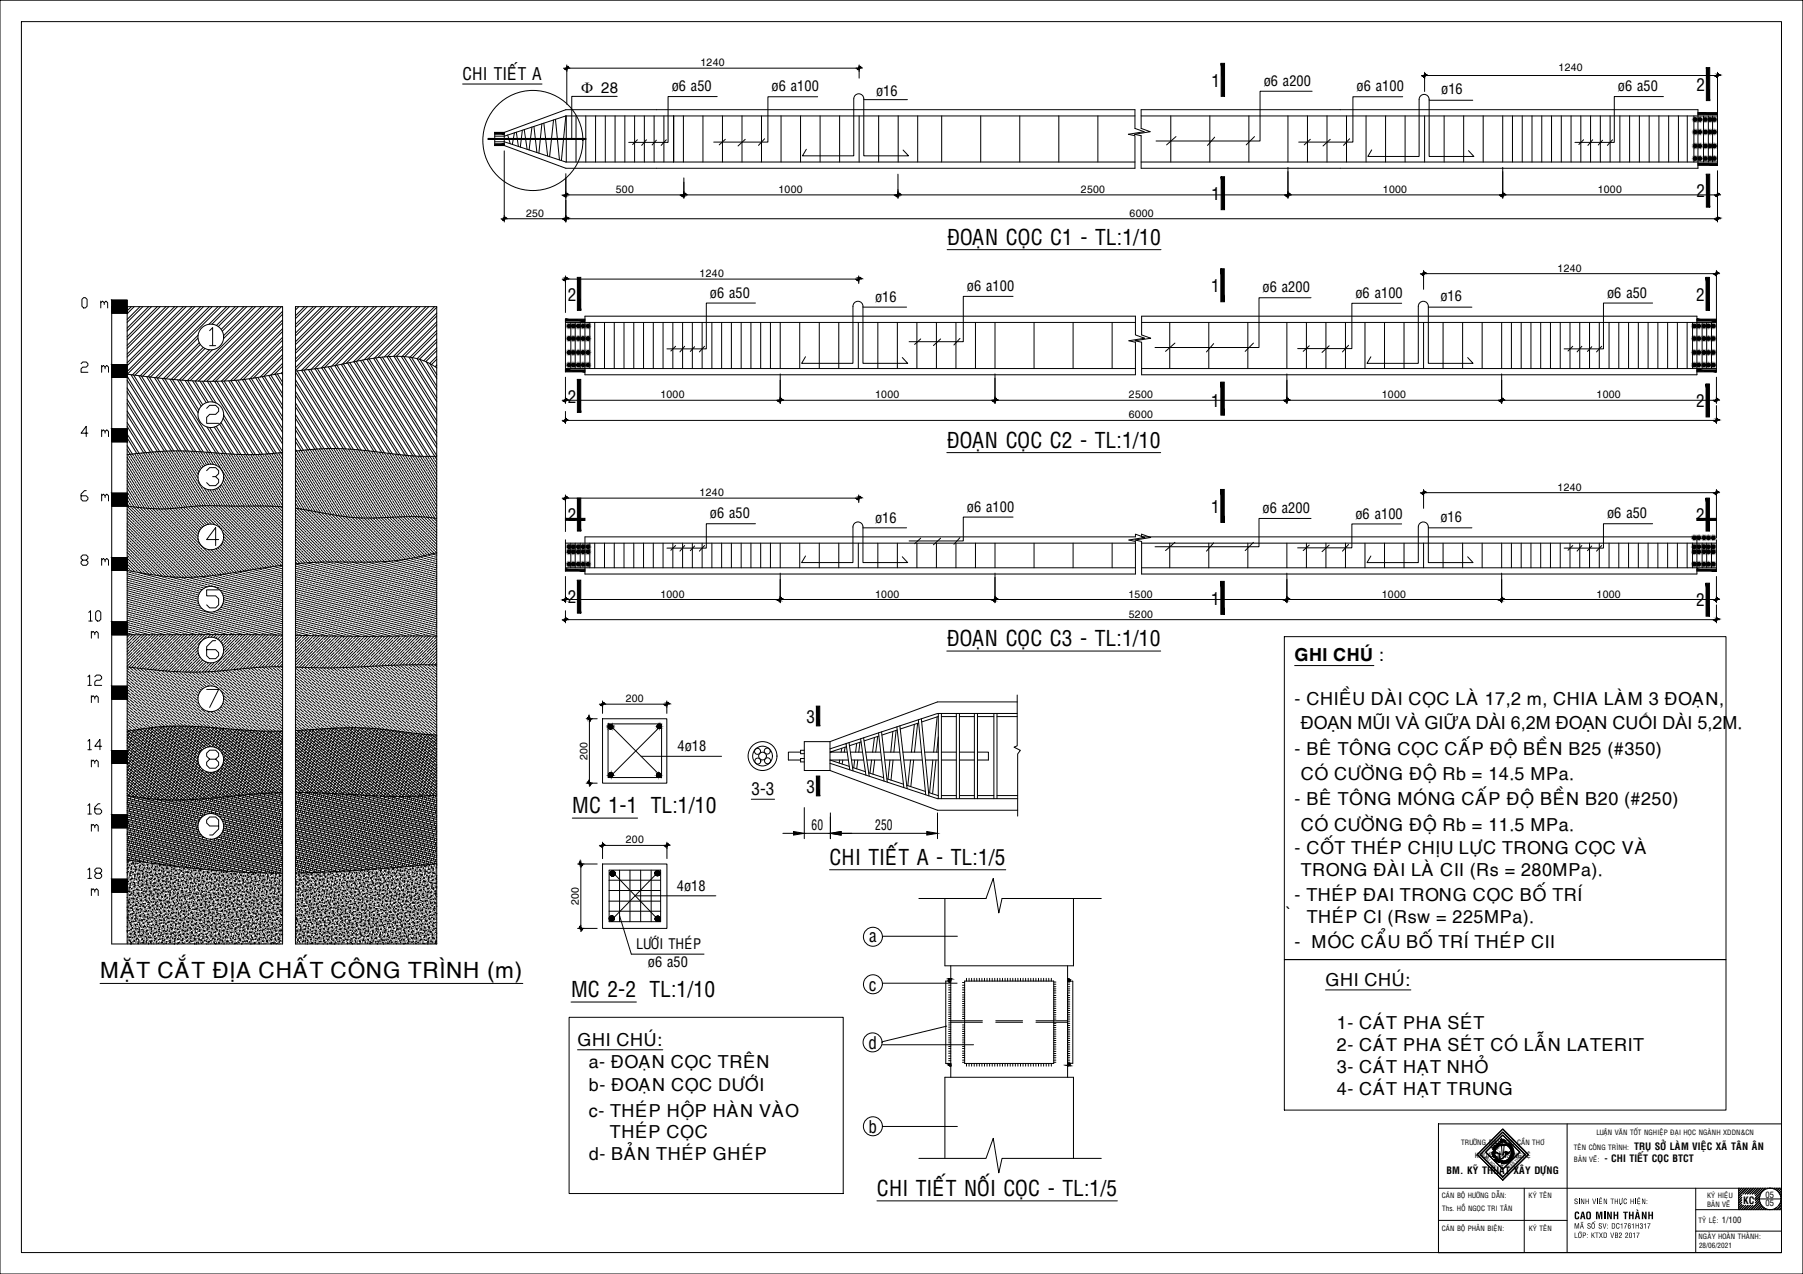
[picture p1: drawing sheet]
<svg xmlns="http://www.w3.org/2000/svg" width="841mm" height="594mm" viewBox="0 0 841 594" stroke-linecap="round" stroke-linejoin="round" font-family="sans-serif">
<defs><g id="words">
<g font-size="10.4">
<text x="47" y="456">MAË</text>
<text x="64" y="456">T CAÉ</text>
<text x="89" y="456">T ÑÒA CHAÁ</text>
<text x="144" y="456">T COÂ</text>
<text x="171" y="456">NG TRÌNH (m)</text>
</g>
<g font-size="10">
<text x="442" y="114">ÑOAÏN COÏC C1 - TL:1/10</text>
<text x="442" y="209">ÑOAÏN COÏC C2 - TL:1/10</text>
<text x="442" y="301">ÑOAÏN COÏC C3 - TL:1/10</text>
<text x="267" y="379">MC 1-1 TL:1/10</text>
<text x="387" y="403">CHI TIEÁT A - TL:1/5</text>
<text x="266" y="465">MC 2-2 TL:1/10</text>
<text x="409" y="558">CHI TIEÁT NOÁI COÏC - TL:1/5</text>
</g>
<text font-size="9.7" x="48" y="299" transform="rotate(-90 48 299)">10 m</text>
<g font-size="8.8">
<text x="37" y="145">0 m</text>
<text x="37" y="175">2 m</text>
<text x="37" y="205">4 m</text>
<text x="37" y="235">6 m</text>
<text x="37" y="265">8 m</text>
</g>
<g font-size="8.4">
<text x="604" y="308">GHI CHUÙ:</text>
<text x="604" y="329">- CHIEÀ</text>
<text x="631" y="329">U DAØ</text>
<text x="652" y="329">I COÏC LAØ17,2 m, CHIA LAØ</text>
<text x="759" y="329">M 3 ÑOAÏN,</text>
<text x="607" y="340">ĐOẠN MŨI VÀ GIỮA DÀI 6,2M ĐOẠN CUỐI DÀI 5,2M.</text>
<text x="604" y="352">- BEÂTOÂ</text>
<text x="636" y="352">NG COÏC CAÁ</text>
<text x="687" y="352">P ÑOÄBEÀ</text>
<text x="723" y="352">N B25 (#350)</text>
<text x="607" y="364">COÙ CÖÔØ</text>
<text x="642" y="364">NG ÑOÄRb = 14.5 MPa.</text>
<text x="604" y="376">- BEÂTOÂ</text>
<text x="636" y="376">NG MOÙNG CAÁ</text>
<text x="694" y="376">P ÑOÄBEÀ</text>
<text x="731" y="376">N B20 (#250)</text>
<text x="607" y="387">COÙ CÖÔØ</text>
<text x="642" y="387">NG ÑOÄRb = 11.5 MPa.</text>
<text x="604" y="398">- COÁ</text>
<text x="623" y="398">T THEÙP CHÒU LÖÏC TRONG COÏC VAØ</text>
<text x="607" y="408">TRONG ÑAØ</text>
<text x="653" y="408">I LAØCII (Rs = 280MPa).</text>
<text x="604" y="420">- THEÙP ÑAI TRONG COÏC BOÁTRÍ</text>
<text x="604" y="430">ØTHEÙP CI (Rsw = 225MPa).</text>
<text x="604" y="442">- MOÙC CAÅ</text>
<text x="647" y="442">U BOÁTRÍ THEÙP CII</text>
<text x="618" y="460">GHI CHUÙ:</text>
<text x="624" y="480">1- CAÙT PHA SEÙT</text>
<text x="269" y="488">GHI CHUÙ:</text>
<text x="624" y="490">2- CAÙT PHA SEÙT COÙ LAÃ</text>
<text x="722" y="490">N LATERIT</text>
<text x="275" y="498">a- ÑOAÏN COÏC TREÂ</text>
<text x="353" y="498">N</text>
<text x="624" y="500">3- CAÙT HAÏT NHOÛ</text>
<text x="275" y="509">b- ÑOAÏN COÏC DÖÔÙI</text>
<text x="624" y="510">4- CAÙT HAÏT TRUNG</text>
<text x="275" y="521">c- THEÙP HOÄ</text>
<text x="324" y="521">P HAØ</text>
<text x="345" y="521">N VAØ</text>
<text x="366" y="521">O</text>
<text x="285" y="531">THEÙP COÏC</text>
<text x="275" y="541">d- BAÛ</text>
<text x="297" y="541">N THEÙP GHEÙP</text>
</g>
<g font-size="8">
<text x="216" y="37">CHI TIEÁT A</text>
<text x="565" y="40">1</text>
<text x="791" y="42">2</text>
<text x="565" y="93">1</text>
<text x="791" y="92">2</text>
<text x="565" y="136">1</text>
<text x="265" y="140">2</text>
<text x="791" y="140">2</text>
<text x="265" y="188">2</text>
<text x="565" y="190">1</text>
<text x="791" y="190">2</text>
<text x="565" y="239">1</text>
<text x="265" y="243">2</text>
<text x="791" y="243">2</text>
<text x="265" y="281">2</text>
<text x="565" y="282">1</text>
<text x="791" y="283">2</text>
<text x="376" y="337">3</text>
<text x="350" y="371">3-3</text>
<text x="376" y="370">3</text>
<text x="405" y="439">a</text>
<text x="405" y="462">c</text>
<text x="405" y="489">d</text>
<text x="405" y="528">b</text>
</g>
<text font-size="7.4" x="271" y="44">F 28</text>
<g font-size="6.7">
<text x="589" y="40">þ6 a200</text>
<text x="313" y="43">þ6 a50</text>
<text x="360" y="43">þ6 a100</text>
<text x="409" y="45">þ16</text>
<text x="633" y="43">þ6 a100</text>
<text x="672" y="44">þ16</text>
<text x="755" y="43">þ6 a50</text>
<text x="451" y="136">þ6 a100</text>
<text x="589" y="136">þ6 a200</text>
<text x="331" y="139">þ6 a50</text>
<text x="408" y="141">þ16</text>
<text x="632" y="139">þ6 a100</text>
<text x="672" y="140">þ16</text>
<text x="750" y="139">þ6 a50</text>
<text x="451" y="239">þ6 a100</text>
<text x="589" y="239">þ6 a200</text>
<text x="331" y="242">þ6 a50</text>
<text x="408" y="244">þ16</text>
<text x="632" y="242">þ6 a100</text>
<text x="672" y="243">þ16</text>
<text x="750" y="242">þ6 a50</text>
<text x="316" y="350">4þ18</text>
<text x="379" y="387">60</text>
<text x="408" y="387">250</text>
<text x="316" y="415">4þ18</text>
<text x="297" y="442">LÖÔÙI THEÙP</text>
<text x="302" y="451">þ6 a50</text>
</g>
<g font-size="4.9">
<text x="327" y="31">1240</text>
<text x="727" y="33">1240</text>
<text x="287" y="90">500</text>
<text x="363" y="90">1000</text>
<text x="504" y="90">2500</text>
<text x="645" y="90">1000</text>
<text x="745" y="90">1000</text>
<text x="245" y="101">250</text>
<text x="527" y="101">6000</text>
<text x="326" y="129">1240</text>
<text x="727" y="127">1240</text>
<text x="308" y="186">1000</text>
<text x="408" y="186">1000</text>
<text x="527" y="186">2500</text>
<text x="645" y="186">1000</text>
<text x="745" y="186">1000</text>
<text x="527" y="195">6000</text>
<text x="326" y="231">1240</text>
<text x="727" y="229">1240</text>
<text x="308" y="279">1000</text>
<text x="408" y="279">1000</text>
<text x="526" y="279">1500</text>
<text x="645" y="279">1000</text>
<text x="745" y="279">1000</text>
<text x="527" y="288">5200</text>
<text x="292" y="327">200</text>
<text x="274" y="354" transform="rotate(-90 274 354)">200</text>
<text x="292" y="393">200</text>
<text x="270" y="422" transform="rotate(-90 270 422)">200</text>
</g>
<g font-size="4.7">
<text x="762" y="536">TRUÏ SÔÛ LAØM VIEÄ</text>
<text x="796" y="536">C XAÕ TAÂ</text>
<text x="813" y="536">N AÂ</text>
<text x="820" y="536">N</text>
<text x="748" y="542">- CHI TIEÁ</text>
<text x="767" y="542">T COÏC BTCT</text>
<text x="675" y="547">BM. KYÕ THUAÄ</text>
<text x="702" y="547">T XAÂ</text>
<text x="711" y="547">Y DÖÏNG</text>
<text x="813" y="561">KC</text>
<text x="734" y="569">CAO MINH THAØNH</text>
</g>
<g font-size="4">
<text x="824" y="558">05</text>
<text x="824" y="563">05</text>
<text x="803" y="570">1/100</text>
</g>
<g font-size="3.3">
<text x="745" y="529">LUAÄN VAÊN TOÁT NGHIEÄP ÑAÏI HOÏC NGAØNH XDDN&amp;CN</text>
<text x="682" y="534">TRÖÔØNG ÑAÏI HOÏC CAÀN THÔ</text>
<text x="734" y="536">TEÂN COÂNG TRÌNH:</text>
<text x="688" y="540">KHOA COÂNG NGHEÄ</text>
<text x="734" y="542">BAÛN VEÕ:</text>
<text x="673" y="559">CAÙN BOÄ HÖÔÙNG DAÃN:</text>
<text x="713" y="559">KYÙ TEÂN</text>
<text x="734" y="561">SINH VIEÂN THÖÏC HIEÄN:</text>
<text x="796" y="559">KYÙ HIEÄU</text>
<text x="796" y="563">BAÛN VEÕ</text>
<text x="673" y="565">Ths. HOÀ NGOÏC TRI TAÂN</text>
<text x="673" y="574">CAÙN BOÄ PHAÛN BIEÄN:</text>
<text x="713" y="574">KYÙ TEÂN</text>
<text x="734" y="573">MAÕ SOÁ SV: DC1761H317</text>
<text x="792" y="570">TYÛ LEÄ:</text>
<text x="734" y="577">LÔÙP: KTXD VB2 2017</text>
<text x="792" y="578">NGAØY HOAØN THAØNH:</text>
<text x="793" y="582">28/06/2021</text>
</g>
<g font-size="2">
<text x="692" y="540" transform="rotate(44 692 540)">ÑAÏ</text>
<text x="694" y="541" transform="rotate(44 694 541)">I HOÏ</text>
<text x="697" y="544" transform="rotate(44 697 544)">C</text>
<text x="704" y="545" transform="rotate(-44 704 545)">CAÀ</text>
<text x="706" y="543" transform="rotate(-44 706 543)">N THÔ</text>
</g>
</g></defs>
<!-- layer: TEXT -->
<g fill="none" stroke="#000" stroke-width=".47">
<path d="M216 39h37M442 116h100M98 154l1-1v8M98 161h3M96 190l2-1h3l1 1v2l-1 1h-3l-2 2v2h6M96 219l2-1h3l1 1v2l-1 1h-2M442 211h99M101 222l1 2v1l-1 1h-3l-2-1M102 252h-6l5-6v8M102 275h-6v3h5l1 1v3l-1 1h-3l-2-1M101 299h-2l-3 3v4l2 1h3l1-1v-2l-1-1h-5M41 316l1-1v5"/>
<path d="M41 320h2M44 316l1-1h2v1v1h-2l-1 1v2h3M442 304h99M604 310h37M43 325v-1l1 2M43 324v4M44 325l1-1 1 1v3M96 321h6l-4 9M41 346l1-1v5M41 350h2M43 355v-1l1 2M43 354v4"/>
<path d="M44 355l1-1 1 1v3M47 348h-3l3-3v5M98 354l-2-1v-2l2-1h3l1 1v2l-1 1h-3l-2 1v2l2 1h3l1-1v-2l-1-1M41 376l1-1v5M41 380h2M47 375h-1l-2 1v3l1 1h2v-1v-2h-3M350 373h11M43 385v-1l1 2M43 384v4M44 385l1-1 1 1v3M102 385h-4l-2-1v-2l2-1h3l1 1v5l-3 2h-1M267 381h30"/>
<path d="M41 406l1-1v5M41 410h2M43 415v-1l1 2M43 414v4M44 415l1-1 1 1v3M45 407l-1-1 1-1h2v1v1h-2l-1 1 1 2h2v-1v-2M387 406h82M47 459h197M266 467h31M618 462h40M269 490h40M409 560h112"/>
<circle cx="98" cy="157" r="6"/>
<circle cx="98" cy="193" r="6"/>
<circle cx="98" cy="222" r="6"/>
<circle cx="98" cy="250" r="6"/>
<circle cx="98" cy="279" r="6"/>
<circle cx="98" cy="303" r="6"/>
<circle cx="98" cy="326" r="6"/>
<circle cx="98" cy="354" r="6"/>
<circle cx="98" cy="385" r="6"/>
</g>
<!-- layer: THEP -->
<g fill="none" stroke="#000" stroke-width=".47">
<path d="M529 54h-265l-29 10h-4M532 54h269M228 65h45M231 66h4l29 10h265M376 70l-2 3h24v-27a2.3 2.3 0 0 1 3-2 2.3 2.3 0 0 1 2 2v27h21l-3-3M532 76h269M640 70l-2 3h24v-27a2.3 2.3 0 0 1 2-2 2.3 2.3 0 0 1 3 2v27h21l-3-3M264 150h266M533 150h268M264 172h266M376 166l-2 3h24v-26a2.3 2.3 0 0 1 2-3 2.3 2.3 0 0 1 3 3v26h20l-2-2M533 172h268"/>
<path d="M639 166l-1 3h24v-26a2.3 2.3 0 0 1 2-3 2.3 2.3 0 0 1 2 3v26h21l-2-2M264 253h266M376 259l-2 3h24v-16a2.3 2.3 0 0 1 2-3 2.3 2.3 0 0 1 3 3v16h20l-2-2M533 253h268M639 259l-1 3h24v-16a2.3 2.3 0 0 1 2-3 2.3 2.3 0 0 1 2 3v16h21l-2-2M264 265h266M533 265h268M429 337l-9 3M438 334l-8 3M439 334h7M448 334h7M456 334h8"/>
<path d="M465 334h9M474 333h-37l-50 16M373 351h-5v3h5M375 354h-2v1h2M375 350h-2v1h2M387 356l50 16h38M395 348l-8 3h8M396 354h-9l9 3M397 351h5M397 354h6M398 358l6 2M402 346l-6 2"/>
<path d="M404 351h7M404 354h7M410 343l-7 2M412 351h8M413 354h7M419 340l-8 3M421 351h9M422 354h8M431 351h7M432 354h6M439 354h7M439 351h7"/>
<path d="M448 354h7M448 351h7M456 351h5v3h-5M405 360l7 3M414 363l7 3M423 366l9 3M433 370l5 1M439 371h7M448 371h7M456 371h8M465 371h10M284 415h24"/>
<path d="M284 410h24M284 406h24v24h-24zM289 406v24M294 406v24M299 406v24M304 406v24M284 420h24M284 425h24"/>
</g>
<!-- layer: BAO -->
<g fill="none" stroke="#000" stroke-width=".47">
<path d="M231 68h4M231 67h4M52 140h7M52 146h7M132 143v297h-80v-297h7v297M138 143h66v297h-66zM52 176h7M52 170h7M52 173h7M52 200h7M52 206h7M52 203h7"/>
<path d="M52 236h7M52 230h7M52 233h7M52 260h7M52 266h7M52 263h7M52 296h7M52 290h7M52 293h7M52 326h7M52 320h7M52 323h7"/>
<path d="M52 356h7M52 350h7M52 353h7M375 346h12v13h-12zM52 380h7M52 386h7M52 383h7M52 416h7M52 410h7M52 413h7"/>
<circle cx="353" cy="350" r="1.4"/>
<circle cx="353" cy="355" r="1.4"/>
<circle cx="356" cy="353" r="7"/>
<circle cx="356" cy="353" r="5"/>
<circle cx="356" cy="353" r="1.8"/>
<circle cx="358" cy="350" r="1.4"/>
<circle cx="358" cy="355" r="1.4"/>
</g>
<!-- layer: TUONG -->
<g fill="none" stroke="#000" stroke-width=".47">
<path d="M264 31v18M264 32h137M401 31v5M665 34v9M665 35h136M801 34v43M532 51h260v27h-260v-15h-3l8-2-5-1zM231 62h4M235 62l29-11h265v9l5 1-8 2h3v15h-265l-29-10zM235 70v33M235 62h-4v6M601 78v14"/>
<path d="M701 78v14M801 80v23M264 91h537M264 81v22M319 83v9M419 81v11M235 102h566M264 129v17M264 130h137M401 129v3M664 127v8M664 128h137"/>
<path d="M801 127v46M264 149v24M273 147h257v9l4 2-7 1 3 1v15h-257zM792 150v-3h-259v9l4 2-8 1 4 1v15h259v-3M264 176v12M364 174v14M464 174v14M600 174v14M700 174v14M801 176v12M264 187h537M264 192v5"/>
<path d="M264 196h537M801 189v8M264 231v17M264 232h137M401 231v3M664 229v8M664 230h137M801 229v22M264 252v14M273 250h257v-1l4 2-7 1h3v16h-257zM792 253v-3h-259v-1l4 2-8 1h4v16h259v-3M801 252v14"/>
<path d="M264 269v12M264 280h537M364 267v14M464 267v14M600 267v14M700 267v14M801 269v12M264 285v5M264 289h537M599 297h206v150h-206zM801 282v8M274 335h5"/>
<path d="M275 335v30M281 335h30v30h-30zM281 327v6M281 328h30M311 327v6M474 324v24h-1l3 2-1 2v29M474 327h-37l-50 19M387 359l50 19h38M274 365h5M375 377v14M387 379v12M437 379v12"/>
<path d="M281 393v7M281 394h30M311 393v7M365 389h5M375 389h12M392 389h40M270 403h9M271 403v30M281 403h30v30h-30zM429 419h31l3-9 3 16 1-7h47M441 419v31h60v-31M270 433h9"/>
<path d="M443 457h-2v39h2M443 450v52M450 457h42v39h-42zM498 458h2v38h-2M498 450v52M599 447h206v71h-206zM265 474h128v83h-128zM429 540h31l3-9 3 16 1-7h47M441 540v-38h60v38"/>
<circle cx="249" cy="66" r="23"/>
<circle cx="407" cy="437" r="4"/>
<circle cx="407" cy="459" r="4"/>
<circle cx="407" cy="486" r="4"/>
<circle cx="407" cy="525" r="4"/>
</g>
<!-- layer: DAI -->
<g fill="none" stroke="#000" stroke-width=".47">
<path d="M248 59l-1 11M249 59l1 12M253 58l-2 13M254 57l1 16M258 56l-2 17M259 56l2 19M264 54l-2 21M264 54v22M269 54v22M273 54v22M278 54v22M282 54v22"/>
<path d="M287 54v22M291 54v22M296 54v22M301 54v22M305 54v22M310 54v22M319 54v22M328 54v22M337 54v22M346 54v22M355 54v22M364 54v22"/>
<path d="M373 54v22M383 54v22M392 54v22M401 54v22M410 54v22M419 54v22M428 54v22M439 54v22M457 54v22M476 54v22M494 54v22M512 54v22"/>
<path d="M546 54v22M564 54v22M583 54v22M601 54v22M610 54v22M619 54v22M628 54v22M637 54v22M646 54v22M655 54v22M665 54v22M674 54v22"/>
<path d="M683 54v22M692 54v22M701 54v22M706 54v22M710 54v22M715 54v22M719 54v22M724 54v22M728 54v22M733 54v9M737 54v22M742 54v22"/>
<path d="M746 54v22M751 54v22M756 54v22M760 54v22M765 54v22M769 54v22M774 54v22M778 54v22M783 54v22M787 54v22M790 54v22M795 54v22"/>
<path d="M797 54v22M799 54v22M237 63l1 4M239 67h.1M240 62l-1 5M241 62l1 6M243 69h.1M244 61l-1 8M245 60l1 10M314 76v-22v22M733 63v13M266 150v22"/>
<path d="M268 150v22M271 150v22M275 150v22M277 150v22M282 150v22M287 150v22M291 150v22M296 150v22M300 150v22M305 150v22M309 150v22M314 150v22"/>
<path d="M318 150v22M323 150v22M328 150v22M332 150v22M337 150v22M341 150v22M346 150v22M350 150v22M355 150v22M359 150v22M364 150v22M373 150v22"/>
<path d="M382 150v22M391 150v22M400 150v22M409 150v22M419 150v22M428 150v22M437 150v22M446 150v22M455 150v22M464 150v22M482 150v22M501 150v22"/>
<path d="M519 150v22M546 150v22M564 150v22M582 150v22M600 150v22M609 150v22M618 150v22M628 150v22M637 150v22M646 150v22M655 150v22M664 150v22"/>
<path d="M673 150v22M682 150v22M691 150v22M700 150v22M705 150v22M710 150v22M714 150v22M719 150v22M723 150v22M728 150v22M732 150v22M737 150v22"/>
<path d="M741 150v22M746 150v22M751 150v22M755 150v22M760 150v22M764 150v22M769 150v22M773 150v22M778 150v22M782 150v22M787 150v22M789 150v22"/>
<path d="M792 150v22M794 150v22M796 150v22M798 150v22M266 253v12M268 253v12M271 253v12M275 253v12M277 253v12M282 253v12M287 253v12M291 253v12"/>
<path d="M296 253v12M300 253v12M305 253v12M309 253v12M314 253v12M318 253v12M323 253v12M328 253v12M332 253v12M337 253v12M341 253v12M346 253v12"/>
<path d="M350 253v12M355 253v12M359 253v12M364 253v12M373 253v12M382 253v12M391 253v12M400 253v12M409 253v12M419 253v12M428 253v12M437 253v12"/>
<path d="M446 253v12M455 253v12M464 253v12M482 253v12M501 253v12M519 253v12M546 253v12M564 253v12M582 253v12M600 253v12M609 253v12M618 253v12"/>
<path d="M628 253v12M637 253v12M646 253v12M655 253v12M664 253v12M673 253v12M682 253v12M691 253v12M700 253v12M705 253v12M710 253v12M714 253v12"/>
<path d="M719 253v12M723 253v12M728 253v12M732 253v12M737 253v12M741 253v12M746 253v12M751 253v12M755 253v12M760 253v12M764 253v12M769 253v12"/>
<path d="M773 253v12M778 253v12M782 253v12M787 253v12M789 253v12M792 253v12M794 253v12M796 253v12M798 253v12M284 338h25v25h-25zM418 339l4 28M420 338l3 30"/>
<path d="M427 338l-2 13M428 337l-1 14M428 336l4 35M430 335l3 36M437 334l-1 17M438 333v39M439 333v39M446 333v39M448 333v39M455 333v39M456 333v39M464 333v39"/>
<path d="M465 333v39M392 354l-1 2M393 349l-1 2M393 354v2M394 348v3M395 347l1 12M396 346l2 13M399 354l-1 4M400 347l-1 4M400 354v5M401 346v5M401 345l3 16"/>
<path d="M403 344l2 18M407 354l-1 7M408 344l-1 7M408 354l-1 7M409 343l-1 8M410 342l2 22M411 341l3 24M415 354l-1 9M416 341v10M417 354l-1 10M418 341l-1 10M425 354l-2 12"/>
<path d="M426 354l-1 13M435 354l-1 16M437 354l-2 16M438 344l-1 7M442 458h1M442 459h1M443 456l-1 1M449 458h1M449 459h1M451 456v1M452 456v1M453 456v1"/>
<path d="M454 456v1M456 456v1M457 456v1M458 456v1M459 456v1M460 456v1M462 456v1M463 456v1M464 456v1M465 456v1M466 456v1M468 456v1"/>
<path d="M469 456v1M470 456v1M471 456v1M472 456v1M474 456v1M475 456v1M476 456v1M477 456v1M478 456v1M480 456v1M481 456v1M482 456v1"/>
<path d="M483 456v1M484 456v1M486 456v1M487 456v1M488 456v1M489 456v1M490 456v1M492 458h1M492 459h1M498 458h1M498 459h1M442 478h1"/>
<path d="M442 479h1M442 480h1M442 469h1M442 470h1M442 471h1M442 472h1M442 473h1M442 474h1M442 464h1M442 465h1M442 466h1M442 467h1"/>
<path d="M442 468h1M442 463h1M442 475h1M442 477h1M442 476h1M442 461h1M442 462h1M449 478h1M449 479h1M449 480h1M449 469h1M449 470h1"/>
<path d="M449 471h1M449 472h1M449 473h1M449 474h1M449 464h1M449 465h1M449 466h1M449 467h1M449 468h1M449 463h1M449 475h1M449 461h1"/>
<path d="M449 462h1M492 479h1M492 478h1M492 470h1M492 469h1M492 474h1M492 473h1M492 472h1M492 471h1M492 463h1M492 468h1M492 467h1"/>
<path d="M492 466h1M492 465h1M492 464h1M492 477h1M492 475h1M492 462h1M492 460h1M492 461h1M498 479h1M498 478h1M498 470h1M498 469h1"/>
<path d="M498 474h1M498 473h1M498 472h1M498 471h1M498 463h1M498 468h1M498 467h1M498 466h1M498 465h1M498 464h1M498 477h1M498 475h1"/>
<path d="M498 476h1M498 462h1M498 460h1M498 461h1M442 496l1 1M442 494h1M442 495h1M442 487h1M442 488h1M442 489h1M442 483h1M442 484h1"/>
<path d="M442 485h1M442 486h1M442 490h1M442 491h1M442 481h1M442 482h1M442 492h1M449 495h1M449 494h1M449 487h1M449 488h1M449 489h1"/>
<path d="M449 483h1M449 484h1M449 485h1M449 486h1M449 490h1M449 491h1M449 481h1M449 482h1M449 493h1M449 492h1M451 496v1M452 496v1"/>
<path d="M453 496v1M454 496v1M456 496v1M457 496v1M458 496v1M459 496v1M460 496v1M462 496v1M463 496v1M464 496v1M465 496v1M466 496v1"/>
<path d="M468 496v1M469 496v1M470 496v1M471 496v1M472 496v1M474 496v1M475 496v1M476 496v1M477 496v1M478 496v1M480 496v1M481 496v1"/>
<path d="M482 496v1M483 496v1M484 496v1M486 496v1M487 496v1M488 496v1M489 496v1M490 496v1M492 495h1M492 494h1M492 490h1M492 491h1"/>
<path d="M492 493h1M492 492h1M492 486h1M492 485h1M492 484h1M492 483h1M492 489h1M492 488h1M492 487h1M492 482h1M492 481h1M492 480h1"/>
<path d="M498 495h1M498 494h1M498 490h1M498 491h1M498 493h1M498 492h1M498 486h1M498 485h1M498 484h1M498 483h1M498 489h1M498 488h1"/>
<path d="M498 487h1M498 482h1M498 481h1M498 480h1"/>
</g>
<!-- layer: TUONG -->
<g fill="#000" stroke="#000" stroke-width=".47">
<path d="M370 388l5 1h-5zM387 389l5-1v1zM432 388l5 1h-5z"/>
<path d="M792 53h9zM792 53h9h-9z"/>
<path d="M231 67v1l4-1zM231 68l4-1v1z"/>
<path d="M231 62h4h-4zM231 62h4z"/>
<path d="M792 76l9 1v-1zM792 76l9 1h-9z"/>
<path d="M264 149l9 1v-1zM264 149l9 1h-9z"/>
<path d="M792 149l9 1v-1zM792 149l9 1h-9z"/>
<path d="M264 172l9 1v-1zM264 172l9 1h-9z"/>
<path d="M792 172l9 1v-1zM792 172l9 1h-9z"/>
<path d="M264 242l9 1v-1zM264 242l9 1h-9z"/>
<path d="M792 242l9 1v-1zM792 242l9 1h-9z"/>
<path d="M264 265l9 1v-1zM264 265l9 1h-9z"/>
<path d="M792 265l9 1v-1zM792 265l9 1h-9z"/>
</g>
<!-- layer: 00-DAM -->
<g fill="none" stroke="#000" stroke-width=".47">
<path d="M52 140h7v6h-7zM52 143h80M61 143l-2 2M63 143l-4 3M65 143l-6 6M67 143l-8 7M69 143l-10 10M71 143l-12 11M73 143l-14 14M75 143l-16 15M77 143l-18 18M79 143l-20 19"/>
<path d="M81 143l-22 22M83 143l-24 23M85 143l-26 26M87 143l-28 28M90 143l-31 30M91 143l-32 32a195 195 0 0 0 57 2l16-3M92 158l-18 18M92 156l-19 20M93 160l-17 17M94 143l-32 32M95 143l-32 32M98 143l-33 32"/>
<path d="M99 143l-32 32M102 143l-33 33M103 143l-33 33M106 143l-9 8M107 143l-8 8M110 143l-9 9M111 143l-9 9M114 143l-11 11M115 143l-11 11M118 143l-14 14M119 143l-15 15M122 143l-35 34"/>
<path d="M123 143l-34 35M126 143l-35 35M127 143l-34 35M130 143l-35 35M131 143l-35 35M132 145l-33 33M132 149l-29 29M132 153l-24 25M132 157l-20 20M132 147l-31 31M132 151l-27 27M132 155l-23 22"/>
<path d="M132 159l-19 18M138 143h.1M139 143l-1 2M142 143l-4 4M143 143l-5 6M146 143l-8 8M147 143l-9 10M150 143l-12 12M152 143l-14 14M154 143l-16 16M156 143l-18 18M158 143l-20 20"/>
<path d="M160 143l-22 22M162 143l-24 24M164 143l-26 26M166 143l-28 29M168 143l-30 30M170 143l-29 30 23 37M172 143l-30 30M174 143l-29 29M176 143l-29 29M178 143l-28 29M180 143l-29 28M182 143l-27 28"/>
<path d="M184 143l-28 27M187 143l-27 27M188 143l-27 26M191 143l-26 26M192 143l-26 25M195 143l-25 25M196 143l-25 25M199 143l-24 24M200 143l-24 24M203 143l-24 23M204 146l-20 20M204 150l-16 16"/>
<path d="M204 154l-13 13M204 158l-9 9 9 15M204 143l-23 23M204 147l-19 19M204 151l-15 15M204 155l-12 12M204 159l-8 9M52 170h7v6h-7zM59 177l37 59M59 175l22 36M61 175l23 36M62 175l30 48"/>
<path d="M65 175l28 45M66 175l22 35M68 176l22 34M70 176l25 41M72 176l25 41M73 176l22 35M76 176l21 35M77 177l37 59M79 177l37 59M80 177l22 34M83 177l9 15M84 177l9 14"/>
<path d="M86 177l8 12M88 177l7 12M90 178l6 10M91 178l6 9M93 178l6 9M93 161l-16 16M94 178l7 10M95 162l-15 15M96 163l-15 14M97 178l22 35M98 163l-14 14M98 178l34 54"/>
<path d="M99 163l-14 14M100 178l32 51M101 178l22 34M103 178l22 34M104 178l28 43M107 178l25 40M108 178l21 33M110 177l21 35M111 177l21 34M113 177l19 30M114 177l18 28M116 177l16 25"/>
<path d="M117 176l15 24M119 176l13 20M120 176l12 18M122 176l10 15M123 175l9 14M125 175l7 10M128 175l4 5M129 174l3 4M131 174l1 1M132 161l-15 16M132 165l-11 11M132 169l-6 6 6 9"/>
<path d="M132 173l-1 1M132 163l-14 13M132 167l-9 9M132 171l-4 4M138 179l19 30M138 173l42 68M138 177l40 64M139 173l22 37M142 173l43 68M144 172l44 70M145 172l24 38M147 172l24 38"/>
<path d="M148 172l43 69M150 172l43 69 11 10M151 171l25 40M153 171l25 40M154 171l44 70M156 170l44 71M157 170l26 42M159 170l26 42M160 170l44 69M162 169l42 67M163 169l28 44M165 169l28 44"/>
<path d="M166 168l38 61M168 168l36 57M169 168l28 45M171 168l28 45M172 167l32 51M174 167l30 47M175 167l29 45M177 167l27 42M178 167l26 40M181 166l23 37M182 166l22 36M184 166l20 32"/>
<path d="M185 166l19 30M187 166l17 27M188 166l16 25M191 167l13 20M192 167l12 18M196 168l8 12M199 169l5 8M200 170l4 5M204 172a38 38 0 0 0-30-5l-23 4-13 2M204 162l-6 6M204 166l-4 3M204 170l-1 1"/>
<path d="M204 164l-5 5M204 168l-3 2M52 200h7v6h-7zM59 199l24 38M59 193l11 18M59 188l30 48M59 183l18 27M59 197l9 14M59 192l28 44M59 186l16 25M59 181l35 55M97 199l7 13"/>
<path d="M98 199l23 37M100 199l23 37M101 199l8 13M102 198l9 14M103 197l24 39M104 195l26 41M104 194l12 19M138 195l29 46M138 190l12 20M138 184l36 58M138 199l26 42M138 193l10 17"/>
<path d="M138 188l33 54M138 182l16 27M59 210l18 27M59 204l5 8M59 208l3 5M59 202l22 35M59 217l13 20M59 213l15 24M59 219h1M59 215l1 1M60 212h.1M60 220h.1"/>
<path d="M60 216l1 1M60 213l1 1M61 217v1M61 214v1M62 219h.1M62 215v1M62 220l1 1M62 216l1 1M63 213v1M63 212l16 25M63 218h1M63 214l1 1"/>
<path d="M64 219v1M64 215l1 1M64 212l1 1M65 217h.1M65 213v1M66 218v1M66 214v1M66 211v1M66 219l1 1M66 216h1M67 212v1M67 217l1 1"/>
<path d="M67 213l1 1M68 218v1M68 215h1M68 211l1 1M69 219v1M69 216v1M69 212v1M69 211l16 26M70 217v1M70 214h.1M70 218l1 1M70 215l1 1"/>
<path d="M71 211v1M71 219l1 1M71 216l1 1M71 213h1M72 217v1M72 214l1 1M72 211h1M73 218v1M73 215v1M73 212h.1M73 220h1M74 216v1"/>
<path d="M74 213v1M74 217l1 1M74 214l1 1M75 219h1M75 215l1 1M75 212l1 1M76 210l16 26 8 9M76 220v1M76 216v1M76 213l1 1M77 218h.1M77 214v1"/>
<path d="M77 211v1M77 219l1 1M78 215v1M78 212v1M78 217h1M78 213l1 1M79 210v1M79 218l1 1M79 214l1 1M79 211l1 1M80 219v1M80 216h.1"/>
<path d="M80 212v1M81 217v1M81 213v1M81 218l1 1M82 215h.1M82 211v1M82 210l16 26M82 219l1 1M82 216l1 1M82 212l1 1M83 217l1 1M83 214h1"/>
<path d="M84 218v1M84 215v1M84 211v1M85 219v1M85 216v1M85 213h.1M85 217l1 1M85 214l1 1M86 210v1M86 218l1 1M86 215l1 1M86 212h1"/>
<path d="M87 220h.1M87 216l1 1M87 213l1 1M88 217v1M88 214v1M88 211h.1M89 219h.1M89 215v1M89 212v1M89 210l5 8M89 220l1 1M89 216l1 1"/>
<path d="M89 213l1 1M90 218h1M90 214l1 1M90 211l1 1M91 219v1M91 215l1 1M91 212l1 1M92 217h.1M92 213v1M93 218v1M93 214v1M93 211v1"/>
<path d="M93 219h.1M93 216h1M93 212l1 1M94 217l1 1M94 213l1 1M95 215h.1M95 211l1 1M96 216v1M96 212v1M96 211l4 6M97 214h.1M97 211h.1"/>
<path d="M97 215l1 1M97 211l1 1M98 216h.1M98 213h1M99 214v1M100 211h.1M100 215v1M100 212h.1M100 216l1 1M101 213v1M101 214l1 1M102 211h.1"/>
<path d="M102 215l1 1M102 212l1 1M103 216v1M103 213v1M103 211l15 25 14 13M104 218h.1M104 214v1M104 219l1 1M104 215l1 1M105 212v1M105 217h1M105 213l1 1"/>
<path d="M106 218v1M106 214l1 1M107 212h.1M107 219v1M107 216h.1M107 212v1M108 217v1M108 213v1M108 218l1 1M108 215h1M109 219l1 1M109 216l1 1"/>
<path d="M109 212l1 1M110 217v1M110 214h1M110 212l16 25M111 218v1M111 215v1M111 219l1 1M112 216v1M112 213h.1M112 217l1 1M112 214l1 1M113 218l1 1"/>
<path d="M113 215l1 1M114 212h.1M114 220h.1M114 216v1M114 213l1 1M115 217v1M115 214v1M115 219h1M116 215v1M116 220l1 1M116 216l1 1M116 213l1 1"/>
<path d="M117 212l15 24M117 218h1M117 214l1 1M118 219v1M118 215v1M119 217h.1M119 213v1M119 218l1 1M120 214v1M120 219l1 1M120 216h1M120 212l1 1"/>
<path d="M121 217l1 1M121 213l1 1M122 218v1M122 215h.1M123 219v1M123 216v1M123 212v1M123 217l1 1M124 212l8 13M124 214h.1M124 218l1 1M124 215l1 1"/>
<path d="M125 219v1M125 216l1 1M125 213h1M126 217v1M126 214v1M127 218v1M127 215v1M127 212h.1M127 220h1M127 216l1 1M128 213v1M128 217l1 1"/>
<path d="M128 214l1 1M129 219h.1M129 215l1 1M129 212l1 1M130 220v1M130 216v1M130 211l2 3M130 213v1M131 218h.1M131 214v1M131 219l1 1M131 215l1 1"/>
<path d="M132 212h.1M132 211a165 165 0 0 1-41 0l-14-1-18 2M138 210a160 160 0 0 1 49 2l17 1M138 217l14 22M138 206l22 35M138 200l6 10M138 209l19 31M138 204l4 6M138 213l17 27M138 218v1M138 215v1M138 211v1"/>
<path d="M138 219l1 1M139 216v1M139 213h.1M139 217l1 1M139 214l1 1M140 210v1M140 218l1 1M140 215l1 1M140 212h1M141 220h.1M141 216v1M141 213l1 1"/>
<path d="M142 217v1M142 214v1M142 211h.1M142 219h1M143 215v1M143 210l19 31M143 212v1M143 220l1 1M143 216l1 1M143 213l1 1M144 218h1M144 214l1 1"/>
<path d="M144 211l1 1M145 219v1M145 215v1M145 212l1 1M146 217h.1M146 213v1M146 210v1M146 218l1 1M147 214v1M147 211v1M147 219l1 1M147 216h1"/>
<path d="M147 212l1 1M148 217l1 1M148 213l1 1M148 210l1 1M149 218v1M149 215h.1M149 209l20 33M149 211l1 1M150 219v1M150 216v1M150 212v1M150 217l1 1"/>
<path d="M151 214h.1M151 210v1M151 218l1 1M151 215l1 1M151 211l1 1M152 219v1M152 216l1 1M152 213h1M152 209l1 1M153 217v1M153 214v1M153 210v1"/>
<path d="M154 218v1M154 215v1M154 212h.1M154 220h1M154 216l1 1M155 213v1M155 209v1M155 217l1 1M155 214l1 1M155 211h1M156 209l20 33M156 219h.1"/>
<path d="M156 215l1 1M156 212l1 1M157 220v1M157 216v1M157 213v1M157 210h.1M158 218h.1M158 214v1M158 211v1M158 219l1 1M158 215l1 1M158 212l1 1"/>
<path d="M159 209h.1M159 217h1M159 213l1 1M159 210l1 1M160 218v1M160 214l1 1M160 211l1 1M161 219v1M161 216h.1M161 212v1M162 217v1M162 213v1"/>
<path d="M162 210v1M162 218l1 1M162 215h1M162 211l1 1M162 209l20 32M163 219l1 1M163 216l1 1M163 212l1 1M164 217v1M164 214h.1M164 210l1 1M165 218v1"/>
<path d="M165 215v1M165 211v1M165 219l1 1M166 216v1M166 213h.1M166 210h.1M166 217l1 1M166 214l1 1M166 210l1 1M167 218l1 1M167 215l1 1M167 212h1"/>
<path d="M168 220h.1M168 216v1M168 213v1M169 217v1M169 214v1M169 211h.1M169 219h1M169 215l1 1M170 212v1M170 210l19 31M170 220l1 1M170 216l1 1"/>
<path d="M170 213l1 1M171 218h1M171 214l1 1M171 211l1 1M172 219v1M172 215v1M172 212v1M173 217h.1M173 213v1M173 210v1M173 218l1 1M173 214l1 1"/>
<path d="M174 211v1M174 219l1 1M174 216h1M174 212l1 1M175 217l1 1M175 213l1 1M176 218v1M176 215h.1M176 211v1M177 219v1M177 216v1M177 212v1"/>
<path d="M177 211l19 30M177 217l1 1M177 214h1M178 218l1 1M178 215l1 1M178 211l1 1M179 219v1M179 216v1M179 213h1M180 217v1M180 214v1M180 218l1 1"/>
<path d="M181 215v1M181 212h.1M181 220h1M181 216l1 1M181 213l1 1M182 217l1 1M182 214l1 1M183 219h.1M183 215v1M183 212l1 1M184 220v1M184 216v1"/>
<path d="M184 213v1M184 212l19 30M184 218h1M185 214v1M185 219l1 1M185 215l1 1M185 212l1 1M186 217h1M186 213l1 1M187 218v1M187 214v1M188 219v1"/>
<path d="M188 216h.1M188 212v1M188 217l1 1M189 213v1M189 218l1 1M189 215h1M190 219v1M190 216l1 1M191 217v1M191 214h.1M191 212l13 20M192 218v1"/>
<path d="M192 215v1M192 219l1 1M192 216l1 1M193 217l1 1M193 214l1 1M194 218v1M194 215l1 1M195 220h.1M195 216v1M195 213v1M196 217v1M196 214v1"/>
<path d="M196 219h1M196 215l1 1M197 220l1 1M197 216l1 1M197 213l1 1M198 218h.1M198 214l1 1M198 213l6 8M199 219v1M199 215v1M200 217h.1M200 213v1"/>
<path d="M200 218l1 1M200 214l1 1M201 219l1 1M201 216h1M202 213h.1M202 217v1M202 213l1 1M203 218v1M203 215h.1M203 219l1 1M204 216h.1M52 230h7v6h-7z"/>
<path d="M59 235l1 1M59 231l4 5M59 228l6 9M59 224l8 13M59 220l11 18M59 229v1M59 226h.1M59 222l1 1M59 239l31 30M59 237l1 1M60 233v1M60 230v1"/>
<path d="M60 227h.1M60 223v1M60 238l1 1M60 235h1M60 231l1 1M61 228v1M61 224v1M61 221v1M61 236v1M61 236h.1M61 232l1 1M61 239l1 1"/>
<path d="M61 229l1 1M61 225l1 1M61 222l1 1M62 237v1M62 234h.1M62 230l1 1M62 227l1 1M62 223l1 1M62 236l33 33M63 238v1M63 235v1M63 231v1"/>
<path d="M63 228v1M63 224v1M63 221l1 1M63 236l1 1M64 233h.1M64 239v1M64 229v1M64 226v1M64 222v1M64 237h1M64 234l1 1M64 230l1 1"/>
<path d="M64 227l1 1M65 223v1M65 220v1M65 238h1M65 235l1 1M65 232h1M65 228l1 1M65 225h1M65 237l32 32M65 221l1 1M66 236v1M66 233v1"/>
<path d="M66 239h1M66 229l1 1M66 226l1 1M66 222l1 1M67 234v1M67 231h.1M67 237h.1M67 227v1M67 240h1M67 224h.1M67 220l1 1M67 237l1 1"/>
<path d="M67 235l1 1M68 232v1M68 228v1M68 225v1M68 221v1M68 236l1 1M68 233l1 1M68 238l1 1M68 237l32 31M68 230h1M68 226l1 1M69 223h.1"/>
<path d="M69 234l1 1M69 231l1 1M69 227l1 1M69 239l1 1M69 224l1 1M69 220l1 1M70 235v1M70 232v1M70 229h.1M70 225l1 1M70 222h1M71 237h.1"/>
<path d="M71 233v1M71 238v1M71 230v1M71 226v1M71 223v1M71 237l31 31M71 234l1 1M72 231v1M72 228h.1M72 239v1M72 224v1M72 221h.1"/>
<path d="M72 236h1M72 232l1 1M72 229l1 1M72 225l1 1M73 222v1M73 237h.1M73 233l1 1M73 238h1M73 230l1 1M73 227h1M73 223l1 1M74 235h.1"/>
<path d="M74 231v1M74 228v1M74 237l30 31M74 239h1M74 224l1 1M74 221l1 1M75 236v1M75 232v1M75 229v1M75 225v1M75 222v1M75 240h1"/>
<path d="M75 237l1 1M75 234h1M76 230v1M76 227v1M76 223v1M76 235l1 1M76 231l1 1M76 228l1 1M76 238l1 1M76 224l1 1M77 221v1M77 237l30 30"/>
<path d="M77 236v1M77 233h1M77 229l1 1M77 226l1 1M77 222l1 1M77 239l1 1M78 237h.1M78 234v1M78 230v1M78 227v1M78 237v1M78 223l1 1"/>
<path d="M78 220l1 1M79 235v1M79 232h.1M79 228v1M79 238v1M79 225h.1M79 221v1M79 236l1 1M79 237l13 13M79 233l1 1M79 229l1 1M80 226v1"/>
<path d="M80 222v1M80 239v1M80 234l1 1M80 231h1M80 227l1 1M80 224h1M81 220v1M81 237h.1M81 235v1M81 232l1 1M81 228l1 1M81 238h1"/>
<path d="M81 225l1 1M81 221l1 1M82 236v1M82 233v1M82 237l11 11M82 230h.1M82 226v1M82 223h1M82 239h1M83 234v1M83 231v1M83 227v1"/>
<path d="M83 224v1M83 220v1M83 240h1M83 235l1 1M83 232l1 1M83 237l1 1M83 229h1M84 225v1M84 222h.1M84 237l10 9M84 233l1 1M84 230l1 1"/>
<path d="M84 226l1 1M84 223l1 1M84 238l1 1M85 234v1M85 231v1M85 228h1M85 224l1 1M85 221h1M85 237h.1M85 239l1 1M86 236h.1M86 232v1"/>
<path d="M86 237v1M86 229v1M86 225v1M86 222l1 1M86 233l1 1M87 230v1M87 236l8 9M87 227h.1M87 223v1M87 238l1 1M87 235h1M87 231l1 1"/>
<path d="M87 228l1 1M88 224v1M88 221v1M88 239l1 1M88 236h.1M88 232l1 1M88 237h1M88 229l1 1M88 225l1 1M88 222l1 1M89 234h.1M89 230v1"/>
<path d="M89 227l1 1M89 236l8 8M89 223l1 1M89 238h1M90 235v1M90 231v1M90 228v1M90 224v1M90 221l1 1M90 239h1M90 236h.1M90 233h1"/>
<path d="M91 236v1M91 229v1M91 226v1M91 222v1M91 240h1M91 234l1 1M91 230l1 1M91 227l1 1M92 237v1M92 223v1M92 220v1M92 235l1 1"/>
<path d="M92 232h1M92 228l1 1M92 225l1 1M92 221h.1M93 238v1M93 233v1M93 236l1 1M93 229v1M93 226l1 1M94 239v1M94 234v1M94 231h.1"/>
<path d="M94 227v1M94 237l1 1M94 236l29 29M94 235l1 1M94 232l1 1M95 228v1M95 238l1 1M95 228l5 8M95 233l1 1M95 230h1M95 236h1M96 239l1 1"/>
<path d="M96 234v1M96 231l1 1M96 237h1M97 235v1M97 236l28 28M97 232v1M97 229h.1M97 238h1M98 233v1M98 230v1M98 228l5 8M98 239h1"/>
<path d="M98 234l1 1M98 231l1 1M99 236v1M99 236h.1M99 232l1 1M99 240h1M99 229l1 1M99 236l29 28M100 237v1M100 233v1M100 230l1 1M100 228l5 8 27 27"/>
<path d="M101 238v1M101 235h.1M101 231v1M101 236l1 1M101 228v1M101 236h1M102 232v1M102 239v1M102 229v1M102 227l5 9M102 237l1 1M102 236l28 28"/>
<path d="M102 234h1M102 230l1 1M103 227v1M103 238l1 1M103 235l1 1M103 226l6 10M103 231l1 1M103 228l1 1M104 236h.1M104 225h.1M104 233h.1M104 239l1 1"/>
<path d="M104 229l1 1M104 224l8 12M104 226l1 1M104 222l1 1M104 237h1M105 234v1M105 230v1M105 227v1M105 223l1 1M105 220l1 1M105 238h1M105 235l1 1"/>
<path d="M106 232h.1M106 228v1M106 225v1M106 221v1M106 233l1 1M106 236h.1M106 239h1M106 229l1 1M107 226v1M107 222v1M107 236v1M107 234l1 1"/>
<path d="M107 231h1M107 227l1 1M107 240h1M107 224h1M108 220v1M108 237v1M108 236l24 24M108 235v1M108 232v1M108 228l1 1M108 225l1 1M108 221l1 1"/>
<path d="M109 233v1M109 238v1M109 230h.1M109 226v1M109 223h1M109 236l1 1M109 234l1 1M110 231v1M110 227v1M110 239v1M110 224v1M110 220v1"/>
<path d="M110 237l1 1M110 235l1 1M110 232l1 1M110 229h1M110 236l22 21M111 225v1M111 222h.1M111 238l1 1M111 233l1 1M111 230l1 1M111 226l1 1M111 223l1 1"/>
<path d="M112 234v1M112 231v1M112 228h1M112 239l1 1M112 224l1 1M112 221h1M112 237h1M113 236h.1M113 232v1M113 229v1M113 225v1M113 222l1 1"/>
<path d="M113 236l19 19M113 238h1M113 233l1 1M114 230v1M114 227h.1M114 223v1M114 235h1M114 231l1 1M114 228l1 1M114 239h1M115 224v1M115 221v1"/>
<path d="M115 236v1M115 236h.1M115 232l1 1M115 229l1 1M115 226h1M115 222l1 1M115 240h1M116 237v1M116 236l16 16M116 234h.1M116 230v1M116 227l1 1"/>
<path d="M116 223l1 1M117 235v1M117 231v1M117 228v1M117 238v1M117 224v1M117 221v1M117 236l1 1M117 233h1M118 229v1M118 226v1M118 222v1"/>
<path d="M118 239v1M118 237l1 1M118 234l1 1M118 230l1 1M118 227l1 1M119 223v1M119 220v1M119 235v1M119 232h1M119 238l1 1M119 228l1 1M119 225l1 1"/>
<path d="M119 221l1 1M120 233v1M120 236h.1M120 229v1M120 226l1 1M120 222l1 1M120 239l1 1M121 237h.1M121 234v1M121 231h.1M121 227v1M121 224h.1"/>
<path d="M121 220v1M121 236l11 11M121 235l1 1M121 232l1 1M122 238h.1M122 228v1M122 225v1M122 221v1M122 233l1 1M122 230h1M122 226l1 1M123 223h.1"/>
<path d="M123 239h.1M123 236l1 1M123 234v1M123 231l1 1M123 227l1 1M123 224l1 1M123 220l1 1M124 240h.1M124 235v1M124 232v1M124 237l1 1M124 236l8 8"/>
<path d="M124 229h.1M124 225l1 1M124 222h1M125 233v1M125 230v1M125 226v1M125 223v1M125 238l1 1M125 234l1 1M125 231l1 1M126 228h.1M126 224v1"/>
<path d="M126 221h.1M126 239l1 1M126 236h.1M126 232l1 1M126 237l1 1M126 229l1 1M126 225l1 1M126 222l1 1M127 236l5 5M127 233v1M127 230l1 1M127 227h1"/>
<path d="M127 223l1 1M127 238l1 1M128 235h.1M128 231v1M128 228v1M128 224l1 1M128 236h.1M128 221l1 1M128 239l1 1M128 236h1M129 232v1M129 237h.1"/>
<path d="M129 229v1M129 226h.1M129 222v1M129 234h1M129 230l1 1M129 236l3 3M130 227v1M130 238h.1M130 223v1M130 235l1 1M130 231l1 1M130 228l1 1"/>
<path d="M130 224l1 1M130 221l1 1M131 239h.1M131 236l1 1M131 233h.1M131 229l1 1M131 226l1 1M131 222l1 1M132 240h.1M132 234h.1M132 230h.1M132 236h-21a223 223 0 0 0-36 1l-16-1 33 33"/>
<path d="M138 237l4 1a143 143 0 0 0 49 3l13 1M138 227l6 11M138 231l4 7M138 235l1 2M138 224l9 15M138 220l12 19M138 229h.1M138 226h.1M138 222h.1M138 239l23 23M138 238h.1M138 237h.1"/>
<path d="M138 233l1 1M138 230l1 1M138 226l1 1M138 223l1 1M138 237l26 25M139 239h.1M139 234v1M139 231v1M139 228h1M139 224l1 1M139 221h1M140 236h.1"/>
<path d="M140 232v1M140 240h.1M140 229v1M140 225v1M140 222v1M140 237l1 1M140 237h1M140 233l1 1M141 230v1M141 227h.1M141 223v1M141 238l1 1"/>
<path d="M141 235h1M141 231l1 1M141 228l1 1M141 224l1 1M142 221v1M142 238l24 24M142 236v1M142 232l1 1M142 239l1 1M142 229l1 1M142 226h1M142 222l1 1"/>
<path d="M143 237v1M143 234h.1M143 230v1M143 227v1M143 223l1 1M143 238l1 1M144 235v1M144 231v1M144 228v1M144 224v1M144 221v1M144 236l1 1"/>
<path d="M144 233h1M144 239l1 1M145 229v1M145 226v1M145 222v1M145 238l24 24M145 237l1 1M145 234l1 1M145 230l1 1M145 227l1 1M145 223l1 1M146 220v1"/>
<path d="M146 235v1M146 232h1M146 228l1 1M146 225l1 1M146 221l1 1M147 236v1M147 239h.1M147 233v1M147 229v1M147 226v1M147 222l1 1M147 237l1 1"/>
<path d="M148 234v1M148 231h.1M148 227v1M148 240h.1M148 224h.1M148 220v1M148 239l24 23 32 9M148 235l1 1M148 232l1 1M148 228l1 1M149 225v1M149 221v1"/>
<path d="M149 236l1 1M149 233l1 1M149 230h1M149 226l1 1M149 223h1M150 238h.1M150 234v1M150 231l1 1M150 227l1 1M150 239l1 1M150 224l1 1M150 220l1 1"/>
<path d="M151 239h.1M151 235v1M151 232v1M151 229h.1M151 225v1M151 222h1M151 237h1M152 233v1M152 239l22 23M152 230v1M152 226v1M152 223v1"/>
<path d="M152 238l1 1M152 234l1 1M152 231l1 1M152 228h1M153 224v1M153 221h.1M153 239v1M153 236h1M153 232l1 1M153 229l1 1M153 225l1 1M153 222l1 1"/>
<path d="M154 237v1M154 233v1M154 230l1 1M154 227h1M154 223l1 1M155 238v1M155 235h.1M155 231v1M155 240l22 22M155 228v1M155 224v1M155 221l1 1"/>
<path d="M155 239l1 1M155 236l1 1M156 232v1M156 229v1M156 226h.1M156 222v1M156 237l1 1M156 234h1M156 230l1 1M156 227l1 1M157 223v1M157 238v1"/>
<path d="M157 235l1 1M157 231l1 1M157 228l1 1M157 224l1 1M157 221l1 1M158 239v1M158 236v1M158 233h.1M158 229v1M158 226l1 1M158 222l1 1M159 237v1"/>
<path d="M159 234v1M159 230v1M159 227v1M159 223v1M159 220l1 1M159 238l1 1M159 235l1 1M160 232h.1M160 228v1M160 225v1M160 221v1M160 240h1"/>
<path d="M160 236l1 1M160 233l1 1M160 229l1 1M160 226l1 1M161 222v1M161 237v1M161 234l1 1M161 231h1M161 227l1 1M161 224h1M161 220l1 1M162 239h.1"/>
<path d="M162 235v1M162 232v1M162 228v1M162 225l1 1M162 221l1 1M162 240l1 1M163 236v1M163 233v1M163 230h.1M163 226v1M163 223h.1M163 238h1"/>
<path d="M163 234l1 1M163 231l1 1M164 227v1M164 224v1M164 220v1M164 239l1 1M164 235l1 1M164 232l1 1M164 229h1M164 225l1 1M165 222h.1M165 237h.1"/>
<path d="M165 233l1 1M165 230l1 1M165 226l1 1M165 223l1 1M166 238v1M166 234v1M166 231v1M166 228h.1M166 224l1 1M166 221h1M166 239l1 1M167 236h.1"/>
<path d="M167 232v1M167 229v1M167 225v1M167 222v1M167 237l1 1M167 233l1 1M167 230l1 1M168 227h.1M168 223v1M168 238l1 1M168 235h1M168 231l1 1"/>
<path d="M168 228l1 1M168 224l1 1M169 221v1M169 239v1M169 236v1M169 232v1M169 229l1 1M169 226h1M169 222l1 1M170 237v1M170 234h.1M170 230v1"/>
<path d="M170 227v1M170 223l1 1M170 238l1 1M171 235v1M171 231v1M171 228v1M171 224v1M171 221v1M171 239l1 1M171 236l1 1M171 233h1M171 229l1 1"/>
<path d="M172 226v1M172 222v1M172 237l1 1M172 234l1 1M172 230l1 1M172 227l1 1M172 223l1 1M173 220v1M173 238v1M173 235v1M173 232h.1M173 228l1 1"/>
<path d="M173 225l1 1M173 221l1 1M174 240h.1M174 236v1M174 233v1M174 229v1M174 226v1M174 222l1 1M174 237l1 1M174 234l1 1M175 231h.1M175 227v1"/>
<path d="M175 224h.1M175 220v1M175 239h1M175 235l1 1M175 232l1 1M175 228l1 1M176 225v1M176 221v1M176 240v1M176 236l1 1M176 233l1 1M176 230h1"/>
<path d="M176 226l1 1M176 223h1M177 238h.1M177 234v1M177 231v1M177 227l1 1M177 224l1 1M177 220l1 1M178 239v1M178 235v1M178 232v1M178 229h.1"/>
<path d="M178 225v1M178 222h1M178 237h1M178 233l1 1M179 230v1M179 226v1M179 223v1M179 238l1 1M179 234l1 1M179 231l1 1M179 228h1M180 224v1"/>
<path d="M180 221h.1M180 239v1M180 236h.1M180 232l1 1M180 229l1 1M180 225l1 1M180 222l1 1M181 237v1M181 233v1M181 230v1M181 227h1M181 223l1 1"/>
<path d="M182 238v1M182 235h.1M182 231v1M182 228v1M182 224v1M182 221l1 1M182 239l1 1M182 236l1 1M182 232l1 1M183 229v1M183 226h.1M183 222v1"/>
<path d="M183 237l1 1M183 234h1M183 230l1 1M183 227l1 1M184 223v1M184 238v1M184 235v1M184 231l1 1M184 228l1 1M184 224l1 1M184 221l1 1M185 239v1"/>
<path d="M185 236v1M185 233h.1M185 229v1M185 226l1 1M185 222l1 1M185 237l1 1M186 234v1M186 230v1M186 227v1M186 223v1M186 220l1 1M186 238l1 1"/>
<path d="M186 235l1 1M186 232h1M187 228v1M187 225v1M187 221v1M187 240h1M187 236l1 1M187 233l1 1M187 229l1 1M187 226l1 1M188 222v1M188 237v1"/>
<path d="M188 234v1M188 231h1M188 227l1 1M188 224h1M188 220l1 1M189 239h.1M189 235v1M189 232v1M189 228v1M189 225l1 1M189 221l1 1M189 240l1 1"/>
<path d="M189 236l1 1M190 233v1M190 230h.1M190 226v1M190 223h.1M190 238h1M190 234l1 1M190 231l1 1M191 227v1M191 224v1M191 220v1M191 239l1 1"/>
<path d="M191 235l1 1M191 232l1 1M191 229h1M191 225l1 1M192 222h.1M192 237h.1M192 233v1M192 230l1 1M192 226l1 1M192 223l1 1M193 238v1M193 234v1"/>
<path d="M193 231v1M193 228h.1M193 224l1 1M193 221h1M193 239l1 1M193 236h1M194 232v1M194 229v1M194 225v1M194 222v1M194 237l1 1M194 233l1 1"/>
<path d="M194 230l1 1M195 227h.1M195 223v1M195 238v1M195 235h1M195 231l1 1M195 228l1 1M195 224l1 1M195 221l1 1M196 239v1M196 236v1M196 232v1"/>
<path d="M196 229l1 1M196 226h1M196 222l1 1M197 237v1M197 234h.1M197 230v1M197 227v1M197 223l1 1M197 238l1 1M197 235l1 1M198 231v1M198 228v1"/>
<path d="M198 224v1M198 221v1M198 239l1 1M198 236l1 1M198 233h1M198 229l1 1M199 226v1M199 222v1M199 237v1M199 234l1 1M199 230l1 1M199 227l1 1"/>
<path d="M199 223l1 1M199 220l1 1M200 238v1M200 235v1M200 232h.1M200 228l1 1M200 225l1 1M200 221l1 1M200 240h1M201 236v1M201 233v1M201 229v1"/>
<path d="M201 226v1M201 222l1 1M201 237l1 1M201 234l1 1M202 231h.1M202 227v1M202 224h.1M202 220v1M202 239h1M202 235l1 1M202 232l1 1M202 228l1 1"/>
<path d="M203 225v1M203 221v1M203 240v1M203 236v1M203 233l1 1M203 230h1M203 226l1 1M203 223h1M52 260h7v6h-7zM59 258l10 10M59 255l14 13M59 252l17 17"/>
<path d="M59 250l20 19M59 247l23 22M59 244l25 25M59 241l28 28M59 256l1 1M59 254h1M59 248h1M59 245l1 1M59 240h1M60 259v1M60 251v1M60 243v1"/>
<path d="M60 257l1 1M60 249h1M60 241h1M60 254l1 1M60 246l1 1M61 252v1M61 244v1M61 258l1 1M61 250h1M61 242h1M61 255l1 1M61 247l1 1"/>
<path d="M62 253v1M62 245v1M62 259l1 1M62 251h1M62 243h1M62 257h1M62 248l1 1M62 240l1 1M63 254v1M63 246v1M63 260l1 1M63 252h1"/>
<path d="M63 244h1M63 258h1M63 249l1 1M63 241l1 1M64 255v1M64 247v1M64 253h1M64 245h1M64 259h1M64 250l1 1M64 242l1 1M65 256v1"/>
<path d="M65 248v1M65 240v1M65 254h1M65 246h1M65 260h1M65 251l1 1M65 243l1 1M66 257v1M66 249v1M66 241v1M66 255h1M66 247h1"/>
<path d="M66 252l1 1M66 244l1 1M67 258v1M67 250v1M67 242v1M67 256l1 1M67 248h1M67 253l1 1M67 245l1 1M68 259v1M68 251v1M68 243v1"/>
<path d="M68 257l1 1M68 249h1M68 241h1M68 254l1 1M68 246l1 1M69 252v1M69 244v1M69 258l1 1M69 250h1M69 242h1M69 255l1 1M69 247l1 1"/>
<path d="M70 253v1M70 245v1M70 259l1 1M70 251h1M70 243h1M70 257h1M70 248l1 1M70 240l1 1M71 254v1M71 246v1M71 260l1 1M71 252h1"/>
<path d="M71 244h1M71 258h1M71 249l1 1M71 241l1 1M72 255v1M72 247v1M72 253h1M72 245h1M72 259h1M72 250l1 1M72 242l1 1M73 256v1"/>
<path d="M73 248v1M73 240v1M73 254h1M73 246h1M73 260h1M73 251l1 1M73 243l1 1M74 257v1M74 249v1M74 241v1M74 255h1M74 247h1"/>
<path d="M74 252l1 1M74 244l1 1M75 258v1M75 250v1M75 242v1M75 256l1 1M75 248h1M75 253l1 1M75 245l1 1M76 259v1M76 251v1M76 243v1"/>
<path d="M76 257l1 1M76 249h1M76 241h1M76 254l1 1M76 246l1 1M77 252v1M77 244v1M77 258l1 1M77 250h1M77 242h1M77 255l1 1M77 247l1 1"/>
<path d="M78 253v1M78 245v1M78 259l1 1M78 251h1M78 243h1M78 257h1M78 248l1 1M78 240l1 1M79 254v1M79 246v1M79 260l1 1M79 252h1"/>
<path d="M79 244h1M79 258h1M79 249l1 1M79 241l1 1M80 255v1M80 247v1M80 253h1M80 245h1M80 259h1M80 250l1 1M80 242l1 1M81 256v1"/>
<path d="M81 248v1M81 240v1M81 254h1M81 246h1M81 260h1M81 251l1 1M81 243l1 1M82 257v1M82 249v1M82 241v1M82 255h1M82 247h1"/>
<path d="M82 252l1 1M82 244l1 1M83 258v1M83 250v1M83 242v1M83 256l1 1M83 248h1M83 253l1 1M83 245l1 1M84 259v1M84 251v1M84 243v1"/>
<path d="M84 257l1 1M84 249h1M84 241h1M84 254l1 1M84 246l1 1M85 252v1M85 244v1M85 258l1 1M85 250h1M85 242h1M85 255l1 1M85 247l1 1"/>
<path d="M86 253v1M86 245v1M86 259l1 1M86 251h1M86 243h1M86 257h1M86 248l1 1M86 240l1 1M87 254l1 1M87 246l1 1M87 260l1 1M87 252h1"/>
<path d="M87 244h1M88 258h.1M88 249v1M88 241v1M88 255l1 1M88 247l1 1M88 253h1M88 245h1M89 259h.1M89 250v1M89 242v1M89 256l1 1"/>
<path d="M89 248l1 1M89 240l1 1M89 254h1M89 246h1M90 260h.1M90 251v1M90 243v1M90 257l1 1M90 249l1 1M90 241l1 1M90 255h1M90 247h1"/>
<path d="M91 252v1M91 244v1M91 258l1 1M91 250l1 1M91 242l1 1M91 256l1 1M91 248h1M92 253v1M92 245v1M92 259l1 1M92 251v1M92 243l1 1"/>
<path d="M92 257l1 1M92 249h.1M92 241h1M93 254v1M93 246v1M93 244l1 1M93 258l1 1M93 242h1M94 255v1M94 245l1 1M94 259l1 1M94 243h1"/>
<path d="M95 257h.1M95 240v1M95 260l1 1M95 244h1M96 258h.1M96 241v1M96 245h.1M97 259h.1M97 242v1M97 240l1 1M97 256l1 1M98 260h.1"/>
<path d="M98 243v1M98 257l1 1M98 241l1 1M98 256l11 11M99 244h.1M99 258l1 1M99 242l1 1M100 256v1M100 259l1 1M100 243l1 1M100 257l1 1M100 241h1"/>
<path d="M101 256l10 11M101 244l1 1M101 258l1 1M101 242h1M102 255v1M102 245l1 1M102 259l1 1M102 243h1M102 255l12 11M103 257h.1M103 240v1M103 254l1 1"/>
<path d="M103 246l1 1M103 260l1 1M103 244h1M104 253l12 13M104 258h.1M104 241v1M104 252h.1M104 248l17 17M104 255l1 1M104 247l1 1M104 251l14 15M104 250h.1"/>
<path d="M104 253h1M104 245h1M105 259h.1M105 250v1M105 242v1M105 256l1 1M105 248l1 1M105 240l1 1M105 254h1M105 246h1M106 260h.1M106 251v1"/>
<path d="M106 243v1M106 257l1 1M106 249l1 1M106 241l1 1M106 255h1M106 247h1M107 252v1M107 244v1M107 258l1 1M107 250l1 1M107 242l1 1M107 256l1 1"/>
<path d="M107 248h1M108 253v1M108 245v1M108 259l1 1M108 251l1 1M108 243l1 1M108 257l1 1M108 249h1M108 241h1M109 254v1M109 246v1M109 252l1 1"/>
<path d="M109 244l1 1M109 258l1 1M109 250h1M109 242h1M110 255v1M110 247v1M110 253l1 1M110 245l1 1M110 259l1 1M110 251h1M110 243h1M111 257h.1"/>
<path d="M111 248v1M111 240v1M111 254l1 1M111 246l1 1M111 260l1 1M111 252h1M111 244h1M112 258h.1M112 249v1M112 241v1M112 255l1 1M112 247l1 1"/>
<path d="M112 253h1M112 245h1M113 259h.1M113 250v1M113 242v1M113 256l1 1M113 248l1 1M113 240l1 1M113 254h1M113 246h1M114 260h.1M114 251v1"/>
<path d="M114 243v1M114 257l1 1M114 249l1 1M114 241l1 1M114 255h1M114 247h1M115 252v1M115 244v1M115 258l1 1M115 250l1 1M115 242l1 1M115 256l1 1"/>
<path d="M115 248h1M116 253v1M116 245v1M116 259l1 1M116 251l1 1M116 243l1 1M116 257l1 1M116 249h1M116 241h1M117 254v1M117 246v1M117 252l1 1"/>
<path d="M117 244l1 1M117 258l1 1M117 250h1M117 242h1M118 255v1M118 247v1M118 253l1 1M118 245l1 1M118 259l1 1M118 251h1M118 243h1M119 257h.1"/>
<path d="M119 248v1M119 240v1M119 254l1 1M119 246l1 1M119 260l1 1M119 252h1M119 244h1M120 258h1M120 249l1 1M120 241l1 1M120 255l1 1M120 247l1 1"/>
<path d="M121 253h.1M121 245h.1M121 259h1M121 250l1 1M121 242l1 1M121 256l1 1M121 248l1 1M121 240l1 1M122 254h.1M122 246h.1M122 260h1M122 251l1 1"/>
<path d="M122 243l1 1M122 257l1 1M122 249l1 1M122 241l1 1M123 255h.1M123 247h.1M123 252l1 1M123 244l1 1M123 258l1 1M123 250l1 1M123 242l1 1M124 256v1"/>
<path d="M124 248h.1M124 253l1 1M124 245l1 1M124 259l1 1M124 251l1 1M124 243l1 1M125 257v1M125 249h.1M125 241h.1M125 254l1 1M125 246l1 1M125 252l1 1"/>
<path d="M125 244l1 1M126 258v1M126 250h.1M126 242h.1M126 255l1 1M126 247l1 1M126 253l1 1M126 245l1 1M127 259v1M127 251h.1M127 243h.1M127 257h1"/>
<path d="M127 248l1 1M127 240l1 1M127 254l1 1M127 246l1 1M128 260v1M128 252h.1M128 244h.1M128 258h1M128 249l1 1M128 241l1 1M128 255l1 1M128 247l1 1"/>
<path d="M129 253h.1M129 245h.1M129 259h1M129 250l1 1M129 242l1 1M129 256l1 1M129 248l1 1M129 240l1 1M130 254h.1M130 246h.1M130 260h1M130 251l1 1"/>
<path d="M130 243l1 1M130 257l1 1M130 249l1 1M130 241l1 1M131 255h.1M131 247h.1M131 252l1 1M131 244l1 1M131 258l1 1M131 250l1 1M131 242l1 1M132 256h.1"/>
<path d="M132 248h.1M138 258l4 5M138 255l7 7M138 253l9 9M138 250l12 12M138 247l15 15M138 245l17 17M138 242l20 20M138 257h.1M138 254h.1M138 249h.1M138 246h.1"/>
<path d="M138 240v1M138 260h1M138 251l1 1M138 243l1 1M138 257l1 1M138 249l1 1M138 241l1 1M139 255h.1M139 247h.1M139 252l1 1M139 244l1 1M139 258l1 1"/>
<path d="M139 250l1 1M139 242l1 1M140 256v1M140 248h.1M140 253l1 1M140 245l1 1M140 259l1 1M140 251l1 1M140 243l1 1M141 257v1M141 249h.1M141 241h.1"/>
<path d="M141 254l1 1M141 246l1 1M141 252l1 1M141 244l1 1M142 258v1M142 250h.1M142 242h.1M142 255l1 1M142 247l1 1M142 253l1 1M142 245l1 1M143 259v1"/>
<path d="M143 251h.1M143 243h.1M143 257h1M143 248l1 1M143 240l1 1M143 254l1 1M143 246l1 1M144 260v1M144 252h.1M144 244h.1M144 258h1M144 249l1 1"/>
<path d="M144 241l1 1M144 255l1 1M144 247l1 1M145 253h.1M145 245h.1M145 259h1M145 250l1 1M145 242l1 1M145 256l1 1M145 248l1 1M145 240l1 1M146 254h.1"/>
<path d="M146 246h.1M146 260h1M146 251l1 1M146 243l1 1M146 257l1 1M146 249l1 1M146 241l1 1M147 255h.1M147 247h.1M147 252l1 1M147 244l1 1M147 258l1 1"/>
<path d="M147 250l1 1M147 242l1 1M148 256v1M148 248h.1M148 253l1 1M148 245l1 1M148 259l1 1M148 251l1 1M148 243l1 1M149 257v1M149 249h.1M149 241h.1"/>
<path d="M149 254l1 1M149 246l1 1M149 252l1 1M149 244l1 1M150 258v1M150 250h.1M150 242h.1M150 255l1 1M150 247l1 1M150 253l1 1M150 245l1 1M151 259v1"/>
<path d="M151 251h.1M151 243h.1M151 257h1M151 248l1 1M151 240l1 1M151 254l1 1M151 246l1 1M152 260v1M152 252h.1M152 244h.1M152 258h1M152 249l1 1"/>
<path d="M152 241l1 1M152 255l1 1M152 247l1 1M153 253h1M153 245h1M153 259h1M153 250l1 1M153 242l1 1M154 256v1M154 248v1M154 240v1M154 254h1"/>
<path d="M154 246h1M154 260h1M154 251l1 1M154 243l1 1M155 257v1M155 249v1M155 241v1M155 255h1M155 247h1M155 252l1 1M155 244l1 1M156 258v1"/>
<path d="M156 250v1M156 242v1M156 256l1 1M156 248h1M156 253l1 1M156 245l1 1M156 240h1M157 259v1M157 251v1M157 243v1M157 257l1 1M157 249h1"/>
<path d="M157 241h1M157 254l1 1M157 246l1 1M158 252v1M158 244v1M158 258l1 1M158 250h1M158 242h1M158 240l21 22M158 255l1 1M158 247l1 1M159 253v1"/>
<path d="M159 245v1M159 259l1 1M159 251h1M159 243h1M159 257h1M159 248l1 1M160 254v1M160 246v1M160 260l1 1M160 252h1M160 244h1M160 258h1"/>
<path d="M160 249l1 1M160 241l1 1M161 255v1M161 247v1M161 241h.1M161 253h1M161 245h1M161 241l21 21M161 259h1M161 250l1 1M161 242l1 1M162 256v1"/>
<path d="M162 248v1M162 254h1M162 246h1M162 260h1M162 251l1 1M162 243l1 1M163 257v1M163 249v1M163 241v1M163 255h1M163 247h1M163 241h.1"/>
<path d="M163 252l1 1M163 244l1 1M164 258v1M164 250v1M164 242v1M164 256l1 1M164 248h1M164 241l20 20M164 253l1 1M164 245l1 1M165 259v1M165 251v1"/>
<path d="M165 243v1M165 240v1M165 257l1 1M165 249h1M165 254l1 1M165 246l1 1M166 241h.1M166 252v1M166 244v1M166 258l1 1M166 250h1M166 242h1"/>
<path d="M166 255l1 1M166 247l1 1M167 253v1M167 245v1M167 259l1 1M167 251h1M167 243h1M167 241l19 20M167 240l1 1M167 257h1M167 248l1 1M168 254v1"/>
<path d="M168 246v1M168 241v1M168 260l1 1M168 252h1M168 244h1M168 258h1M168 249l1 1M169 242h.1M169 255v1M169 247v1M169 253h1M169 245h1"/>
<path d="M169 259h1M169 250l1 1M169 242l1 1M170 240v1M170 256v1M170 248v1M170 242l19 19M170 254h1M170 246h1M170 260h1M170 251l1 1M170 243l1 1"/>
<path d="M171 257v1M171 249v1M171 255h1M171 247h1M171 252l1 1M171 244l1 1M172 258v1M172 250v1M172 242v1M172 241h.1M172 256l1 1M172 248h1"/>
<path d="M172 253l1 1M172 245l1 1M173 242l18 18M173 259v1M173 251v1M173 243v1M173 257l1 1M173 249h1M173 254l1 1M173 246l1 1M174 252v1M174 244v1"/>
<path d="M174 258l1 1M174 250h1M174 242h1M174 241l1 1M174 255l1 1M174 247l1 1M175 253v1M175 245v1M175 259l1 1M175 251h1M175 243h1M175 242l19 18"/>
<path d="M175 257h1M175 248l1 1M176 254v1M176 246v1M176 260l1 1M176 252h1M176 244h1M176 258h1M176 249l1 1M177 241v1M177 241h.1M177 255v1"/>
<path d="M177 247v1M177 253h1M177 245h1M177 259h1M177 250l1 1M177 242l1 1M178 256v1M178 248v1M178 241l18 19M178 254h1M178 246h1M178 240l1 1"/>
<path d="M178 260h1M178 251l1 1M178 243l1 1M179 257v1M179 249v1M179 241v1M179 255h1M179 247h1M179 252l1 1M179 244l1 1M180 258v1M180 250v1"/>
<path d="M180 242v1M180 256l1 1M180 248h1M180 241l18 18M180 253l1 1M180 245l1 1M181 240v1M181 259v1M181 251v1M181 243v1M181 257l1 1M181 249h1"/>
<path d="M181 254l1 1M181 246l1 1M182 241h.1M182 252v1M182 244v1M182 258l1 1M182 250h1M182 242h1M182 255l1 1M182 247l1 1M183 253v1M183 245v1"/>
<path d="M183 241l17 18M183 240v1M183 259l1 1M183 251h1M183 243h1M183 257h1M183 248l1 1M184 254v1M184 246v1M184 260l1 1M184 252h1M184 244h1"/>
<path d="M184 258h1M184 249l1 1M184 241l1 1M185 255l1 1M185 247l1 1M185 253h1M185 245h1M185 241l18 17M186 259h.1M186 250v1M186 242v1M186 256l1 1"/>
<path d="M186 248l1 1M186 254h1M186 246h1M187 260h.1M187 251v1M187 243v1M187 257l1 1M187 249l1 1M187 255h1M187 247h1M188 252v1M188 244v1"/>
<path d="M188 241h.1M188 258l1 1M188 250l1 1M188 242l1 1M188 241l16 16M188 256l1 1M188 248h1M189 253v1M189 245v1M189 259l1 1M189 251l1 1M189 243l1 1"/>
<path d="M189 257l1 1M189 249h1M189 241h1M190 254v1M190 246v1M190 252l1 1M190 244l1 1M190 258l1 1M190 250h1M190 242h1M191 255v1M191 247v1"/>
<path d="M191 241l13 13M191 253l1 1M191 245l1 1M191 259l1 1M191 251h1M191 243h1M192 257h.1M192 248v1M192 240v1M192 254l1 1M192 246l1 1M192 241h.1"/>
<path d="M192 260h1M192 252h1M192 244h1M193 258h.1M193 249v1M193 241v1M193 255l1 1M193 247l1 1M193 253h1M193 245h1M194 259h.1M194 250v1"/>
<path d="M194 242v1M194 256l1 1M194 248l1 1M194 240l1 1M194 254h1M194 246h1M195 260h.1M195 251v1M195 243v1M195 257l1 1M195 249l1 1M195 241l1 1"/>
<path d="M195 255h1M195 247h1M195 260h1M196 252v1M196 244v1M196 258l1 1M196 250l1 1M196 242l1 1M196 241l8 7M196 256l1 1M196 248h1M197 240v1"/>
<path d="M197 260h.1M197 253v1M197 245v1M197 259h.1M197 251l1 1M197 243l1 1M197 257l1 1M197 249h1M197 259l7 2M198 254v1M198 246v1M198 241h.1"/>
<path d="M198 252l1 1M198 244l1 1M198 258l1 1M198 250h1M198 242h1M199 255v1M199 247v1M199 241l5 5M199 253l1 1M199 245l1 1M199 251h1M199 243h1"/>
<path d="M200 257h.1M200 248v1M200 259h1M200 254l1 1M200 246l1 1M200 252h1M200 244h1M201 258h.1M201 249v1M201 241v1M201 255l1 1M201 247l1 1"/>
<path d="M201 259h1M201 241h1M201 253h1M201 245h1M201 258l3 1M202 250v1M202 242v1M202 256l1 1M202 248l1 1M202 242l2 1M202 254h1M202 246h1"/>
<path d="M203 260h.1M203 251v1M203 243v1M203 257l1 1M203 249l1 1M203 255h1M203 247h1M203 258h1M204 241h.1M204 252h.1M204 244h.1M204 258a150 150 0 0 1-50 4l-16 1 66 18"/>
<path d="M59 266h1M59 263l4 4M59 260l7 7M59 264l1 1M59 262h1M59 279l62 17M59 277l70 19M59 275l73 20M59 273l34 10M59 272l33 8M59 270l33 8M59 268l34 9"/>
<path d="M59 278h.1M59 276l1 1M59 272l1 1M59 271h1M59 267h1M59 275h1M60 269h1M60 265l1 1M60 279h1M60 273h1M60 267h1M60 263h1"/>
<path d="M60 277h1M60 271h1M61 260v1M61 275h1M61 266h.1M61 269h1M61 264h1M61 279h1M61 273h1M61 267h1M62 261v1M62 277h1"/>
<path d="M62 271h1M62 265h1M62 275h1M62 269l1 1M63 262v1M63 279l1 1M63 273l1 1M63 268h1M63 277l1 1M63 272h1M63 266h1M64 263v1"/>
<path d="M64 276h1M64 270h1M64 261l1 1M64 280h1M64 274h1M64 267l30 8M64 268h1M64 267h1M65 278h.1M65 264v1M65 272h1M65 262l1 1"/>
<path d="M65 276h1M65 270h1M66 274h.1M66 268l1 1M66 265v1M66 278h1M66 263l1 1M66 272l1 1M66 261h1M66 276l1 1M66 270l1 1M67 266v1"/>
<path d="M67 275h1M67 264l1 1M67 269h1M67 279h1M67 262h1M67 273h1M68 267v1M68 277h1M68 271h1M68 265l1 1M68 275h1M68 263h1"/>
<path d="M68 269h1M69 260v1M69 279h1M69 273h1M69 266l1 1M69 277h1M69 271h1M69 264h1M70 275l1 1M70 261v1M70 269l1 1M70 267l1 1"/>
<path d="M70 279l1 1M70 273l1 1M70 265h1M71 277v1M71 272h1M71 262v1M71 268h.1M71 276h1M71 270h1M71 266h1M71 280h1M72 274h.1"/>
<path d="M72 263v1M72 278h1M72 261l1 1M72 272h1M72 267h1M72 276h1M73 270h.1M73 264v1M73 274h1M73 262l1 1M73 268l1 1M73 278h1"/>
<path d="M73 268h1M73 272l1 1M74 265v1M74 276l1 1M74 270l1 1M74 263l1 1M74 275h1M74 261h1M74 269h1M75 279h1M75 266v1M75 273h1"/>
<path d="M75 264l1 1M75 277h1M75 271h1M75 262h1M76 275h1M76 267v1M76 269h1M76 265l1 1M76 279h1M76 273h1M76 263h1M77 277h.1"/>
<path d="M77 271h1M77 268v1M77 260v1M77 275l1 1M77 266l1 1M77 269l1 1M77 264h1M77 279l1 1M78 273v1M78 261v1M78 277l1 1M78 272h1"/>
<path d="M78 267l1 1M78 265h1M78 276h1M79 270h.1M79 262v1M79 280h1M79 274h1M79 268l1 1M79 278h1M79 269l18 5M79 272h1M79 266h1"/>
<path d="M80 263v1M80 276h1M80 270h1M80 269h.1M80 261l1 1M80 274h1M80 267h1M81 278h1M81 264v1M81 272l1 1M81 262l1 1M81 276l1 1"/>
<path d="M81 270l1 1M81 268h1M82 275h1M82 265v1M82 279h1M82 263l1 1M82 273h1M82 269h1M82 261h1M83 277h.1M83 271h1M83 266v1"/>
<path d="M83 275h1M83 264l1 1M83 279h1M83 262h1M84 273h.1M84 267v1M84 269h.1M84 277h1M84 271h1M84 265l1 1M84 275l1 1M84 263h1"/>
<path d="M85 269v1M85 268v1M85 260v1M85 279l1 1M85 273l1 1M85 266l1 1M85 277l1 1M85 272h1M85 264h1M86 261v1M86 276h1M86 270h1"/>
<path d="M86 267l1 1M86 280h1M86 274h1M86 265h1M87 278h1M87 272h1M87 262l1 1M87 268l1 1M87 276h1M87 270h1M88 266h.1M88 269l44 12"/>
<path d="M88 274h1M88 263l1 1M88 278h1M88 269h.1M88 261l1 1M88 272l1 1M89 267h.1M89 276l1 1M89 270l1 1M89 264l1 1M89 275h1M89 262l1 1"/>
<path d="M89 279h1M90 268h.1M90 273h.1M90 265l1 1M90 277h1M90 271h1M90 263l1 1M90 275h1M91 269h.1M91 261h.1M91 279h1M91 266l1 1"/>
<path d="M91 273h1M91 264l1 1M91 277h1M91 271h1M92 262h.1M92 275l1 1M92 267l1 1M92 269l1 1M92 265l1 1M92 279h.1M92 273l1 1M93 263h.1"/>
<path d="M93 272h1M93 268l1 1M93 260l1 1M93 276h1M93 266l1 1M93 270h1M94 264h.1M94 274h1M94 269l38 10M94 261l1 1M94 272h1M94 267l1 1"/>
<path d="M95 265h.1M95 270h1M95 262l1 1M95 274h.1M95 268l1 1M96 272v1M96 266h.1M96 263l1 1M96 271h1M96 261l1 1M97 267h.1M97 269h.1"/>
<path d="M97 264l1 1M97 273h1M97 262l1 1M97 271h1M98 268h.1M98 265l1 1M98 269h1M98 263l1 1M98 273h1M99 261h.1M99 271h1M99 266l1 1"/>
<path d="M99 268l33 9M99 264l1 1M99 269l1 1M100 262h.1M100 273l1 1M100 267l1 1M100 272h1M100 265l1 1M101 263h.1M101 270h1M101 260l1 1M101 274h1"/>
<path d="M101 266l1 1M102 272h1M102 264h.1M102 268h.1M102 261l1 1M102 270h1M102 267l1 1M102 274h1M103 268v1M103 275l29 8M103 265h.1M103 272l1 1"/>
<path d="M103 262l1 1M103 271h1M104 276v1M104 266h.1M104 275h1M104 269h1M104 263l1 1M104 278l28 7M104 268l28 7M104 279h1M104 280l28 7M104 261l1 1"/>
<path d="M104 273h1M105 267h.1M105 277h1M105 271h1M105 264l1 1M105 275h1M105 269h1M105 262l1 1M106 279h1M106 273h1M106 265l1 1M106 277h1"/>
<path d="M106 271h1M106 263l1 1M107 275l1 1M107 261h.1M107 269l1 1M107 279l1 1M107 266l1 1M107 273l1 1M107 268h1M107 264l1 1M108 278h.1M108 272h1"/>
<path d="M108 262h.1M108 276h1M108 270h1M108 265l1 1M108 280h1M108 274h1M109 268h1M109 263h.1M109 278h1M109 267l23 6M109 272h1M109 260l1 1"/>
<path d="M109 276h1M109 266l1 1M109 270h1M110 264h.1M110 274h1M110 268l1 1M110 261l1 1M110 278l1 1M110 272l1 1M111 265h.1M111 276l1 1M111 271h1"/>
<path d="M111 262l1 1M111 275h1M111 267h.1M111 269h1M112 279h1M112 266h.1M112 273h1M112 267h1M112 263l1 1M112 277h1M112 271h1M112 261l1 1"/>
<path d="M113 275h1M113 269h1M113 279h1M113 264l1 1M113 273h1M113 267h1M113 262l1 1M114 277h.1M114 266l18 5M114 271l1 1M114 275l1 1M114 265l1 1"/>
<path d="M114 269l1 1M114 279l1 1M114 263l1 1M115 273v1M115 268h1M115 261h.1M115 278h1M115 272h1M115 276h1M115 264l1 1M115 270h1M116 280h1"/>
<path d="M116 262h.1M116 266h.1M116 274h1M116 268h1M116 278h1M116 272h1M116 265l1 1M116 266h1M117 276h1M117 263h.1M117 270h1M117 260l1 1"/>
<path d="M117 274h1M117 268l1 1M118 278l1 1M118 272l1 1M118 264h.1M118 266l1 1M118 261l1 1M118 276l1 1M118 266l14 3M118 271h1M119 275h1M119 269h1"/>
<path d="M119 265h.1M119 279h1M119 273h1M119 262l1 1M119 267h1M120 277h.1M120 271h1M120 275h1M120 269h1M120 263l1 1M120 279h1M120 265h1"/>
<path d="M121 261v1M121 273h.1M121 267h1M121 277h1M121 271l1 1M121 265l1 1M121 264l1 1M121 275l1 1M122 269v1M122 262v1M122 279l1 1M122 273l1 1"/>
<path d="M122 268h1M122 278h1M122 272h1M122 266h1M123 263v1M123 276h1M123 265l9 2M123 261h1M123 270h1M123 280h1M123 274h1M123 268h1"/>
<path d="M124 264v1M124 278h1M124 272h1M124 266h1M124 262h1M124 276h1M124 270h1M125 274h1M125 268l1 1M125 263h1M125 278l1 1M125 272l1 1"/>
<path d="M125 265h.1M125 260l1 1M125 266l1 1M126 276v1M126 271h1M126 265h1M126 264h1M126 275h1M126 269h1M126 261l1 1M126 279h1M127 273h.1"/>
<path d="M127 267h1M127 277h1M127 271h1M127 265h1M127 262l1 1M127 275h1M128 269h.1M128 264l4 1M128 279h1M128 273h1M128 267h1M128 263l1 1"/>
<path d="M128 277h1M128 271l1 1M129 265v1M129 261v1M129 275l1 1M129 269l1 1M129 279l1 1M129 273l1 1M129 268h1M130 262v1M130 278h1M130 272h1"/>
<path d="M130 266h1M130 276h1M130 270h1M130 264h1M131 280h.1M131 263v1M131 274h1M131 268h1M131 261h1M131 278h1M131 272h1M131 266h1"/>
<path d="M132 276h.1M132 270h.1M132 264h.1M132 264h-5a247 247 0 0 1-42 5h-10l-16-3M138 261l2 2M138 262v1M138 279l66 17M138 277l66 17M138 275l66 17M138 273l66 17M138 271l66 18M138 269l66 18"/>
<path d="M138 267l66 18M138 265l66 18M138 278h.1M138 276h.1M138 272h.1M138 270h1M138 266h.1M138 264h1M138 280h1M138 274h1M138 268h1M138 278h1"/>
<path d="M139 272h.1M139 266h1M139 276h1M139 261h1M139 270h1M139 264l1 1M139 274h1M140 268v1M140 278l1 1M140 272l1 1M140 262h1M140 267h1"/>
<path d="M140 276l1 1M140 263h1M140 271h1M141 265h.1M141 275h1M141 269h1M141 263h1M141 263h.1M141 279h1M141 273h1M141 260l1 1M141 267h1"/>
<path d="M142 277h1M142 271h1M142 265h1M142 275h1M142 269h1M142 261l1 1M142 263h1M143 279h1M143 273h1M143 267h1M143 277h1M143 271l1 1"/>
<path d="M143 262l61 17M143 265l1 1M143 262h1M144 275l1 1M144 269l1 1M144 264h1M144 279l1 1M144 274h1M144 268h1M144 278h1M145 272h.1M145 266h1"/>
<path d="M145 261v1M145 276h1M145 270h1M145 264h1M145 280h1M145 274h1M146 268h.1M146 262h1M146 278h1M146 272h1M146 266h1M146 276h1"/>
<path d="M146 270h1M147 264v1M147 274h1M147 268l1 1M147 262l1 1M147 261h1M147 278l1 1M147 272l1 1M147 267h1M148 276l1 1M148 271h1M148 265h1"/>
<path d="M148 262h1M148 275h1M148 269h1M148 263h1M149 279h1M149 273h1M149 267h1M149 277h1M149 271h1M149 265h1M149 260l1 1M149 262l55 15"/>
<path d="M150 275h1M150 269h1M150 263h1M150 279h1M150 273h1M150 267l1 1M150 261l1 1M150 277h1M151 271l1 1M151 265l1 1M151 275l1 1M151 269l1 1"/>
<path d="M151 264h1M151 279l1 1M151 274h1M152 268h.1M152 278h1M152 272h1M152 266h1M152 276h1M152 270h1M153 264h.1M153 280h1M153 261l1 1"/>
<path d="M153 274h1M153 268h1M153 262h1M153 278h1M153 272h1M153 266h1M154 276h1M154 270h1M154 262h.1M154 264l1 1M154 274l1 1M154 268l1 1"/>
<path d="M154 262l1 1M155 278l1 1M155 272l1 1M155 267h1M155 276l1 1M155 261h1M155 271h1M155 265h1M156 275h1M156 269h1M156 263h1M156 279h1"/>
<path d="M156 273h1M156 262h1M156 267h1M156 277h1M157 262l47 13M157 271h1M157 265h1M157 275h1M157 269h1M157 263h1M157 279h1M157 273h1"/>
<path d="M158 260v1M158 267l1 1M158 277h1M158 271l1 1M158 265l1 1M158 275l1 1M158 269l1 1M159 261v1M159 264h.1M159 279l1 1M159 274h1M159 268h1"/>
<path d="M159 278h1M159 272h1M159 266h1M160 276h1M160 270h1M160 264h1M160 280h1M160 274h1M160 268h1M160 262h1M161 278h1M161 272h1"/>
<path d="M161 266h1M161 261l1 1M161 276h1M161 270h1M161 264l1 1M162 274l1 1M162 268l1 1M162 262l1 1M162 262h.1M162 278l1 1M162 272l1 1M162 267h1"/>
<path d="M163 276v1M163 271h1M163 265h1M163 275h1M163 269h1M163 263h1M163 261h1M163 279h1M164 273h.1M164 267h1M164 277h1M164 271h1"/>
<path d="M164 265h1M164 262l40 11M164 262h1M164 275h1M164 269h1M165 263h1M165 279h1M165 273h1M165 267l1 1M165 277h1M165 271l1 1M165 265l1 1"/>
<path d="M166 260v1M166 275l1 1M166 269l1 1M166 264h1M166 279l1 1M166 274h1M166 268h1M167 261v1M167 278h1M167 272h1M167 266h1M167 276h1"/>
<path d="M167 270h1M167 264h1M168 280h.1M168 274h1M168 268h1M168 262h1M168 278h1M168 272h1M168 266h1M169 276h.1M169 270h1M169 264l1 1"/>
<path d="M169 261l1 1M169 274l1 1M169 268l1 1M169 262l1 1M169 278l1 1M170 272v1M170 267h1M170 276l1 1M170 271h1M170 262h.1M170 265h1M170 275h1"/>
<path d="M170 269h1M171 263h1M171 279h1M171 273h1M171 267h1M171 277h1M171 261h1M171 271h1M171 265h1M172 275h1M172 269h1M172 263h1"/>
<path d="M172 279h1M172 273h1M172 262h1M172 267l1 1M173 277h1M173 271l1 1M173 265l1 1M173 275l1 1M173 269l1 1M173 264h1M174 279v1M174 274h1"/>
<path d="M174 260v1M174 268h1M174 278h1M174 272h1M174 266h1M175 276h.1M175 270h1M175 261v1M175 264h1M175 280h1M175 274h1M175 268h1"/>
<path d="M175 262h1M175 278h1M176 272h.1M176 266h1M176 276h1M176 270h1M176 264l1 1M176 274l1 1M177 268v1M177 263h1M177 278l1 1M177 272l1 1"/>
<path d="M177 267h1M177 261l1 1M177 276l1 1M177 271h1M177 265h1M178 275h1M178 269h1M178 263h1M178 262l26 7M178 279h1M178 273h1M178 267h1"/>
<path d="M179 277h1M179 271h1M179 265h1M179 275h1M179 269h1M179 263h1M179 261h1M180 279h.1M180 273h1M180 267l1 1M180 277h1M180 271l1 1"/>
<path d="M180 265l1 1M180 262h1M181 275v1M181 269l1 1M181 264h1M181 279l1 1M181 274h1M181 268h1M181 262h1M181 278h1M182 272h.1M182 266h1"/>
<path d="M182 260v1M182 276h1M182 270h1M182 264h1M182 280h1M182 274h1M183 268h.1M183 262h1M183 261v1M183 278h1M183 272h1M183 266h1"/>
<path d="M183 276h1M183 270h1M184 264v1M184 274l1 1M184 268l1 1M184 261l20 6M184 263h1M184 278l1 1M184 272l1 1M184 267h1M185 277h1M185 271h1"/>
<path d="M185 265h1M185 261h1M185 275h1M185 269h1M185 263h1M186 279h.1M186 273h1M186 267h1M186 277h1M186 271h1M186 265h1M187 275h.1"/>
<path d="M187 269h1M187 263h1M187 279h1M187 273h1M187 267l1 1M187 261l1 1M187 277h1M188 261h.1M188 271v1M188 265l1 1M188 275l1 1M188 270h1"/>
<path d="M188 264h1M188 279l1 1M188 274h1M189 268h.1M189 262h1M189 278h1M189 261l15 4M189 272h1M189 266h1M189 276h1M189 270h1M190 264h.1"/>
<path d="M190 280h1M190 274h1M190 260v1M190 268h1M190 262h1M190 278h1M190 272h1M190 266h1M191 276h1M191 270h1M191 264l1 1M191 260v1"/>
<path d="M191 274l1 1M191 268l1 1M191 263h1M192 278l1 1M192 272l1 1M192 267h1M192 261h1M192 277h1M192 271h1M192 265h1M193 275h.1M193 269h1"/>
<path d="M193 263h1M193 279h1M193 273h1M193 267h1M193 261h1M193 260l11 3M193 277h1M194 271h.1M194 265h1M194 275h1M194 269h1M194 263l1 1"/>
<path d="M194 279h1M194 273h1M195 267v1M195 261l1 1M195 277h1M195 271l1 1M195 265l1 1M195 275l1 1M195 270h1M196 264h.1M196 279l1 1M196 274h1"/>
<path d="M196 268h1M196 262h1M196 278h1M196 272h1M196 266h1M197 276h1M197 270h1M197 264h1M197 280h1M197 274h1M197 268h1M197 262h1"/>
<path d="M198 278h1M198 272h1M198 266h1M198 260l1 1M198 276h1M198 270l1 1M198 264l1 1M199 274l1 1M199 268l1 1M199 263h1M199 278l1 1M199 272l1 1"/>
<path d="M199 267h1M199 261h1M199 277h1M200 271h1M200 265h1M200 275h1M200 269h1M200 263h1M200 279h1M200 273h1M201 267h.1M201 261h1"/>
<path d="M201 277h1M201 271h1M201 265h1M201 275h1M201 269h1M202 263v1M202 279h1M202 273h1M202 267l1 1M202 261l1 1M202 277l1 1M202 271l1 1"/>
<path d="M202 265l1 1M203 275l1 1M203 270h1M203 264h1M203 279l1 1M203 274h1M203 268h1M203 262h1M204 278h.1M52 290h7v6h-7zM59 296h73l-1 1M59 295l3 1"/>
<path d="M59 293l11 3-1 1M59 291l18 5M59 289l25 7M59 287l33 9M59 285l40 11M59 283l47 13M59 281l55 15M59 294h1M59 292h1M59 288h1M59 286l1 1M59 284h.1"/>
<path d="M59 282h1M59 280l1 1M60 290l1 1M60 284l1 1M60 298h-1M60 294l1 1M60 289h1M60 283h1M60 296l-1 1M61 293h.1M61 287h1M61 281h1"/>
<path d="M61 291h1M61 285h1M61 299l-1 2M61 295h1M62 289h.1M62 283h1M62 296l-1 1M62 293h1M62 287h1M62 281h1M62 291h1M63 285h.1"/>
<path d="M63 295h1M63 289h1M63 283l1 1M63 296l-4 4M63 293l1 1M63 287l1 1M64 282h.1M64 297l-2 2M64 291l1 1M64 286h1M64 296h1M64 290h1"/>
<path d="M64 284h1M65 296h-1M65 294h1M65 288h1M65 282h1M65 298l-2 2M65 292h1M65 286h1M65 280h1M66 296h.1M66 290h1M66 284h1"/>
<path d="M66 296l-7 7M66 294h1M66 288h1M66 300l-1 1M66 282h1M67 292h1M67 286l1 1M67 280l1 1M67 290l1 1M67 284l1 1M67 296l-1 2M67 294l1 1"/>
<path d="M68 289h.1M68 283h1M68 293h1M68 287h1M68 281h1M68 291h1M69 296l-10 9M69 285h.1M69 297l-2 2M69 295h1M69 289h1M69 283h1"/>
<path d="M69 293h1M69 287h1M70 281h.1M70 291h1M70 285h1M70 299l-2 1M70 295h1M70 289l1 1M70 283l1 1M71 293l1 1M71 287l1 1M71 282h1"/>
<path d="M71 291l1 1M71 296l-12 12M71 286h1M71 300l-1 2M72 296h1M72 290h1M72 284h1M72 294h1M72 288h1M72 282h1M72 296l-1 2M73 292h1"/>
<path d="M73 286h1M73 280h1M73 296h.1M73 290h1M73 284h1M73 294h1M74 288h1M74 298l-2 1M74 282l1 1M74 296l-15 15M74 292h1M74 286l1 1"/>
<path d="M74 280l1 1M74 290l1 1M75 284l1 1M75 294l1 1M75 289h1M75 299l-2 2M75 283h1M75 296l-1 1M75 293h1M75 287h1M76 281h.1M76 291h1"/>
<path d="M76 285h1M76 295h1M76 289h1M76 283h1M77 296l-16 15M77 293h1M77 287h1M77 281h1M77 291h1M77 285h1M77 297l-1 1M78 295h1"/>
<path d="M78 289l1 1M78 283l1 1M78 293l1 1M78 287l1 1M78 282h1M79 291l1 1M79 286h1M79 298l-2 2M79 296h1M79 290h1M79 284h1M79 296l-15 16"/>
<path d="M80 294h.1M80 288h1M80 282h1M80 292h1M80 299l-2 2M80 286h1M80 280h1M80 296h1M80 290h1M81 284h1M81 296l-2 1M81 294h1"/>
<path d="M81 288h1M81 282l1 1M81 292h1M81 286l1 1M82 280v1M82 290l1 1M82 284l1 1M82 296l-16 16M82 294l1 1M82 289h1M82 297l-1 2M82 283h1"/>
<path d="M83 293h1M83 287h1M83 281h1M83 291h1M83 285h1M83 296h.1M84 295h1M84 289h1M84 298l-2 2M84 283h1M84 293h1M84 287h1"/>
<path d="M84 281h1M85 291h1M85 285h1M85 296l-16 16M85 295h1M85 289l1 1M85 300l-2 1M85 283l1 1M86 293v1M86 287l1 1M86 282h1M86 291l1 1"/>
<path d="M86 296l-2 2M86 286h1M86 296h1M87 290h.1M87 284h1M87 294h1M87 288h1M87 282h1M87 292h1M87 296l-16 16M87 286h1M88 297l-2 2"/>
<path d="M88 280h1M88 296h.1M88 290h1M88 284h1M88 294h1M88 288h1M88 282l1 1M89 292h1M89 296l-1 1M89 299l-2 1M89 286l1 1M89 280l1 1"/>
<path d="M89 290l1 1M89 284l1 1M90 294l1 1M90 289h1M90 283h1M90 296l-16 17M90 293h1M90 300l-1 2M90 287h1M90 281h1M91 291h1M91 285h1"/>
<path d="M91 295h1M91 289h1M91 296l-1 2M91 283h1M92 293h.1M92 287h1M92 281h1M92 291h1M92 285h1M92 295h1M93 289v1M93 298l-2 1"/>
<path d="M93 283l1 1M93 296l-17 17M93 293l1 1M93 287l1 1M93 291l1 1M94 286h.1M94 296h1M94 290h1M94 299l-2 2M94 284h.1M94 296l-1 1M94 294h1"/>
<path d="M94 288h1M95 292h1M95 286h1M95 296h.1M95 290h1M96 296l-17 17M96 294h1M96 288h1M96 292h1M96 297l-1 1M96 286l1 1M97 290l1 1"/>
<path d="M97 294l1 1M97 289h1M98 293h.1M98 287h1M98 291h1M98 296l-1 1M98 295h1M99 289h.1M99 293h1M99 287h1M99 291h1M100 296l-2 1"/>
<path d="M100 285h.1M100 295h1M100 289l1 1M100 293l1 1M100 287l1 1M101 291l1 1M101 286h1M101 296l-1 1M101 285l31 8M101 296h1M101 290h1M101 297v1"/>
<path d="M102 294h1M102 288h1M102 292h1M102 284h.1M102 286h1M102 296h.1M103 296h.1M103 298l-1 1M103 290h1M103 284h1M103 283l29 8M103 294h1"/>
<path d="M103 288h1M104 292h.1M104 282v1M104 296l-2 2M104 286l1 1M104 281l28 8M104 300h.1M104 290l1 1M104 285h1M104 281h1M104 294l1 1M105 289h.1"/>
<path d="M105 283h1M105 293h1M105 296l-2 2M105 287h1M105 281h1M105 291h1M106 285h.1M106 295h1M106 289h1M106 283h1M106 293h1M106 296l-3 3"/>
<path d="M106 297l-1 2M106 287h1M107 281h.1M107 291h1M107 285h1M107 295h1M107 289l1 1M107 283l1 1M108 296l-1 1M108 293l1 1M108 299l-2 1M108 287l1 1"/>
<path d="M108 282h1M108 292h1M108 286h1M109 296h1M109 290h1M109 284h1M109 296l-5 5M109 300l-2 2M109 294h1M109 288h1M109 282h1M110 292h.1"/>
<path d="M110 286h1M110 280h1M110 290h1M110 296l-2 2M110 284h1M110 294h1M111 288h.1M111 282l1 1M111 292h1M111 286l1 1M111 280l1 1M111 298l-1 1"/>
<path d="M111 290l1 1M112 285h.1M112 296l-8 7M112 294l1 1M112 289h1M112 283h1M112 293h1M112 287h1M113 281h.1M113 299l-2 2M113 291h1M113 285h1"/>
<path d="M113 296l-1 1M113 295h1M113 289h1M113 283h1M114 293h1M114 287h1M114 281h1M114 291h1M114 285h1M114 296l-17 17 1 1M115 295h1M115 289l1 1"/>
<path d="M115 283l1 1M115 293l1 1M115 297l-2 1M115 287l1 1M115 282h1M116 292h1M116 286h1M116 296h1M116 290h1M116 284h1M116 298l-1 2M116 294h1"/>
<path d="M117 288h.1M117 282h1M117 292h1M117 286h1M117 296l-17 17M117 280h1M117 296h.1M117 290h1M118 284h.1M118 299l-2 2M118 294h1M118 288h1"/>
<path d="M118 282l1 1M118 292h1M118 296l-1 1M118 286l1 1M119 280v1M119 290l1 1M119 285h1M119 294l1 1M119 289h1M119 283h1M120 293h1M120 296l-17 17"/>
<path d="M120 287h1M120 281h1M120 297l-2 2M120 291h1M120 285h1M121 295h1M121 289h1M121 283h1M121 296h.1M121 293h1M121 287h1M121 281h1"/>
<path d="M122 298l-2 2M122 291h1M122 285l1 1M122 295h1M122 289l1 1M122 283l1 1M122 296l-16 17M122 293l1 1M123 287l1 1M123 282h1M123 300l-2 1M123 292h1"/>
<path d="M123 286h1M123 296h1M123 290h1M124 284h.1M124 296l-2 2M124 294h1M124 288h1M124 282h1M124 292h1M124 286h1M125 280h.1M125 296h.1"/>
<path d="M125 290h1M125 284h1M125 296l-16 16M125 297l-1 2M125 294h1M125 288h1M125 282l1 1M126 292l1 1M126 286l1 1M126 280l1 1M126 290l1 1M126 285h1"/>
<path d="M126 296v1M127 299l-2 1M127 294l1 1M127 289h1M127 283h1M127 293h1M127 287h1M127 281h1M128 291h1M128 285h1M128 296l-16 16 2 2M128 300l-2 2"/>
<path d="M128 295h1M128 289h1M128 283h1M129 293h.1M129 287h1M129 281h1M129 296l-2 2M129 291h1M129 285l1 1M129 295h1M129 289l1 1M130 283l1 1"/>
<path d="M130 293l1 1M130 287l1 1M130 282h1M130 298l-1 1M130 292h1M130 296l-15 16M130 286h1M131 296h1M131 290h1M131 284h1M131 294h1M131 288h1"/>
<path d="M131 282h1M132 299l-2 2M132 292h.1M132 297l-14 14M138 296l66 1-1 1M138 295l7 1M138 293l15 4-2 1M138 291l23 6M138 289l30 8M138 287l38 10-15 14M138 285l45 12M138 283l52 14"/>
<path d="M138 281l59 16M138 294h.1M138 292h1M138 288h.1M138 284h.1M138 282h.1M138 286h1M138 296h1M138 290h1M138 296v1M138 284h1M139 294h1"/>
<path d="M139 288h1M139 282h1M139 297l-1 1M139 292h1M139 286h1M139 280h1M140 296h.1M140 290h1M140 284h1M140 294h1M140 288h1M140 282l1 1"/>
<path d="M140 298l-1 2M141 292v1M141 286l1 1M141 280l1 1M141 296l-3 3M141 290l1 1M141 285h1M141 294l1 1M142 289h.1M142 283h1M142 300l-2 1M142 293h1"/>
<path d="M142 287h1M142 281h1M142 296l-1 2M142 291h1M143 285h.1M143 295h1M143 289h1M143 283h1M143 293h1M143 287h1M143 281h1M144 296l-6 6"/>
<path d="M144 291h1M144 285l1 1M144 297l-2 2M144 295h1M144 289l1 1M144 283l1 1M145 293l1 1M145 287l1 1M145 282h1M145 296v1M145 292h1M145 286h1"/>
<path d="M145 299l-1 1M146 296h.1M146 290h1M146 284h1M146 294h1M146 288h1M146 282h1M146 296l-8 9M147 292h.1M147 286h1M147 280h1M147 300l-2 2"/>
<path d="M147 296h1M147 290h1M147 284h1M147 294h1M148 288h.1M148 296l-2 2M148 282l1 1M148 292l1 1M148 286l1 1M148 281h1M148 296h1l-11 12M148 290l1 1"/>
<path d="M149 285h.1M149 294l1 1M149 289h1M149 283h1M149 298l-2 1M149 293h1M149 287h1M150 281h.1M150 291h1M150 285h1M150 295h1M150 296v1"/>
<path d="M150 289h1M150 283h1M150 299l-1 2M151 293h1M151 287h1M151 281h1M151 291h1M151 285l1 1M152 297l-14 13M152 295h.1M152 289l1 1M152 283l1 1"/>
<path d="M152 293l1 1M152 288h1M152 282h1M153 292h.1M153 286h1M153 296h1M153 290h1M153 284h1M153 294h1M154 288h.1M154 282h1M154 292h1"/>
<path d="M154 286h1M154 280h1M154 298l-2 2M154 297l-14 14M154 296h1M154 290h1M155 284h.1M155 294h1M155 288h1M155 282l1 1M155 292l1 1M155 286l1 1"/>
<path d="M156 281h.1M156 297h-1M156 299l-2 2M156 296l1 1M156 290l1 1M156 285h1M156 295h1M156 289h1M156 283h1M157 293h1M157 287h1M157 297l-15 14"/>
<path d="M157 281h1M157 291h1M157 285h1M158 295h1M158 289h1M158 283h1M158 297l-2 2M158 293h1M158 287h1M158 281h1M159 291h.1M159 285l1 1"/>
<path d="M159 295h1M159 289l1 1M159 283l1 1M159 298l-1 2M159 293l1 1M160 297l-15 14M160 288h.1M160 282h1M160 292h1M160 286h1M160 296h1M160 290h1"/>
<path d="M161 284h.1M161 300l-2 1M161 297l-1 1M161 294h1M161 288h1M161 282h1M161 292h1M161 286h1M162 280h.1M162 296h1M162 290h1M162 284h1"/>
<path d="M162 297l-15 14M162 294h1M162 288l1 1M162 282l1 1M163 292l1 1M163 286l1 1M163 281h1M163 297l-2 2M163 296l1 1M163 290l1 1M163 285h1M164 295h1"/>
<path d="M164 289h1M164 283h1M164 293h1M164 287h1M164 281h1M164 299l-1 1M165 291h1M165 285h1M165 297l-15 14M165 295h1M165 289h1M165 283h1"/>
<path d="M165 293h1M166 287h.1M166 300l-2 2M166 281l1 1M166 291h1M166 285l1 1M166 297l-1 1M166 295l1 1M166 289l1 1M167 283v1M167 293l1 1M167 288h1"/>
<path d="M167 282h1M167 292h1M167 286h1M168 297l-15 14M168 296h1M168 290h1M168 284h1M168 298l-2 1M168 294h1M168 288h1M168 282h1M169 292h1"/>
<path d="M169 286h1M169 297h.1M169 280h1M169 296h1M169 290h1M169 284h1M169 299l-1 2M170 294h1M170 288l1 1M170 282l1 1M170 292l1 1M170 297l-14 14"/>
<path d="M170 286l1 1M170 281h1M170 296l1 1M171 290l1 1M171 285h1M171 295h1M171 289h1M171 283h1M171 293h1M172 297l-2 1M172 287h.1M172 281h1"/>
<path d="M172 297h.1M172 291h1M172 285h1M172 295h1M172 289h1M173 283h.1M173 293h1M173 297l-15 14M173 287h1M173 298l-2 2M173 281l1 1M173 291h1"/>
<path d="M173 285l1 1M174 295l1 1M174 289l1 1M174 283l1 1M174 297h.1M174 293l1 1M174 288h1M174 299l-1 2M174 282h1M175 292h1M175 286h1M175 296h1"/>
<path d="M175 290h1M175 284h1M176 294h1M176 288h1M176 282h1M176 292h1M176 286h1M176 280h1M177 296h.1M177 290h1M177 284h1M177 297l-2 2"/>
<path d="M177 294h1M177 288l1 1M177 282l1 1M177 292l1 1M178 286l1 1M178 281h1M178 296l1 1M178 290l1 1M178 285h1M178 298l-2 2M178 297l-14 14M178 295h1"/>
<path d="M178 289h1M179 283h1M179 293h1M179 287h1M179 281h1M179 291h1M179 300l-1 1M179 285h1M180 297l-1 1M180 295h1M180 289h1M180 283h1"/>
<path d="M180 293h1M180 287h1M180 281l1 1M181 291h1M181 285l1 1M181 297l-14 14M181 295l1 1M181 289l1 1M181 283l1 1M182 293l1 1M182 288h1M182 297l-2 2"/>
<path d="M182 282h1M182 292h1M182 286h1M183 296h.1M183 290h1M183 284h1M183 294h1M183 288h1M183 299l-2 1M183 282h1M184 292h.1M184 286h1"/>
<path d="M184 280h1M184 297l-14 14 1 1M184 296h1M184 290h1M184 284h1M184 294h1M184 300l-1 2M184 288l1 1M185 282l1 1M185 292l1 1M185 286l1 1M185 281h1"/>
<path d="M185 297l-1 1M185 296l1 1M185 290l1 1M185 285h1M186 295h1M186 289h1M186 283h1M186 293h1M186 287h1M186 281h1M186 297l-14 14M187 291h1"/>
<path d="M187 298l-2 1M187 285h1M187 295h1M187 289h1M187 283h1M188 293h1M188 287h1M188 281l1 1M188 297h.1M188 291h1M188 299l-1 2M188 285l1 1"/>
<path d="M189 295v1M189 289l1 1M189 283l1 1M189 293l1 1M189 288h1M189 297l-14 14h1M189 282h1M190 292h.1M190 286h1M190 296h1M190 290h1M190 284h1"/>
<path d="M190 294h1M191 288h.1M191 297l-2 1M191 282h1M191 292h1M191 286h1M191 280h1M191 296h1M191 290h1M191 284h1M192 294h1M192 288l1 1"/>
<path d="M192 298l-2 2M192 297l-14 13M192 282l1 1M192 292l1 1M192 286l1 1M192 281h1M193 296v1M193 290l1 1M193 285h1M193 295h1M193 299l-1 2M193 289h1"/>
<path d="M193 283h1M194 293h1M194 287h1M194 281h1M194 291h1M194 285h1M195 295h.1M195 297l-14 13v1M195 289h1M195 283h1M195 293h1M195 287h1"/>
<path d="M195 281l1 1M196 291h.1M196 297l-2 2M196 285l1 1M196 295l1 1M196 289l1 1M196 284h1M196 293l1 1M197 288h.1M197 282h1M197 292h1M197 298l-2 2"/>
<path d="M197 286h1M197 296h1M197 297l-13 13 1 1M197 290h1M198 284h.1M198 294h1M198 288h1M198 282h1M198 292h1M198 300l-1 1M198 286h1M198 280h1"/>
<path d="M199 297l-1 1M199 296h1M199 290h1M199 284h1M199 294h1M199 288l1 1M199 282l1 1M200 292l1 1M200 286l1 1M200 281h1M200 297l-14 13M200 296l1 1"/>
<path d="M200 291h1M200 285h1M201 295h.1M201 289h1M201 297l-2 2M201 283h1M201 293h1M201 287h1M201 281h1M202 291h.1M202 285h1M202 295h1"/>
<path d="M202 299l-2 1M202 289h1M202 283h1M202 293h1M203 287h.1M203 297l-14 13M203 281l1 1M203 291h1M203 285l1 1M203 295h1M203 300l-1 2M203 289h1"/>
<path d="M204 284h.1M204 298l-12 12M59 318l2 1M59 316l1 1M59 315l1 1M59 313l2 1M59 312h1M60 314l2 2M60 319l2 2M60 303l-1 1M60 311l2 2M60 316l2 2"/>
<path d="M61 308l-2 1M61 313l2 1M61 318l2 1M62 304l-2 2M62 315l1 1M62 320l2 1M62 309l-2 2M62 311l2 2M62 316l2 2M63 301l-2 1M63 313l2 2M63 306l-2 1"/>
<path d="M63 318l2 2M63 311h.1M63 315l2 2M64 302l-2 2M64 312l2 1M64 317l2 1M64 307l-1 2M65 314l2 1M65 319l2 1M65 303l-1 2M65 315l2 2M66 308l-2 2"/>
<path d="M66 312l2 2M66 317l2 2M67 314l1 1M67 305l-2 1M67 319l2 2M67 310l-2 1M67 316l2 1M68 301l-2 2M68 312l2 2M68 318l2 1M68 306l-2 2M68 311l-1 1"/>
<path d="M68 314l2 2M69 319l1 2M69 312h.1M69 302l-2 2M69 316l2 2M69 307l-1 2M70 313l2 1M70 318l2 1M70 304l-1 1M70 315l2 1M70 320l2 1M71 312v1"/>
<path d="M71 309l-2 1M71 316l2 2M72 313l1 2M72 305l-2 2M72 318l2 2M72 310l-2 2M72 312l1 1M72 315l2 1M73 301l-2 2M73 317l2 1M73 306l-2 2M73 311l-1 1"/>
<path d="M74 313l1 2M74 319l1 1M74 313h1M74 303l-2 1M74 315l2 2M74 308l-1 1M75 317l2 2M75 304l-1 2M75 314l2 1M75 319l2 1M76 313l1 1M76 309l-2 2"/>
<path d="M76 316l2 1M76 300l-1 2M77 317l2 2M77 305l-2 2M77 310l-2 2M77 314l2 2M77 319l2 2M78 302l-2 1M78 316l2 1M78 307l-2 1M78 312l-1 1 1 1M79 318l1 1"/>
<path d="M79 313l1 1M79 303l-2 2M79 315l2 1M79 320l2 1M79 308l-1 2M80 316l2 2M80 304l-1 2M80 313l2 2M80 318l2 2M81 309l-2 2M81 315l2 1M81 320l2 1"/>
<path d="M81 301l-1 1M82 317l2 1M82 306l-2 1M82 311l-2 1M82 313l2 2M82 318l2 2M83 302l-2 2M83 315l2 2M83 307l-2 2M83 312l-1 1M84 317l1 2M84 303l-2 2"/>
<path d="M84 314l2 1M84 319l2 1M84 308l-1 2M85 316l2 1M85 313h.1M85 305l-1 1M86 317l1 2M86 310l-2 1M86 314l2 2M86 319l2 2M86 301l-1 2M87 313v1"/>
<path d="M87 316l2 1M87 306l-2 2M87 311l-2 2M87 318l2 1M88 302l-2 2M88 314l2 2M88 319l2 2M88 307l-2 2M88 313l1 1M89 312l-1 1M89 316l1 2M89 304l-1 1"/>
<path d="M89 318l2 2M90 309l-2 1M90 313l1 1M90 315l2 1M90 320l2 1M90 317l2 1M91 305l-2 2M91 310l-2 2M91 318l2 2M91 313l2 2M92 301l-2 2M92 315l2 2"/>
<path d="M92 306l-2 2M92 311l-1 2M92 303l-1 1M92 317l2 1M92 304l-8 9M92 302l-11 11M93 305v1M93 314l2 1M93 319l2 1M93 308l-1 1M93 306l-7 7M94 313h-1"/>
<path d="M94 315l1 2M94 317l2 2M95 308l-6 5M95 309l-2 2M95 314l2 2M95 319l1 1M95 308h.1M96 316l1 1M96 310l-2 2M96 318l2 1M96 309l-4 4M97 314l2 2"/>
<path d="M97 319v1M97 309v1M97 312l-1 1v1M97 316l2 2M98 318l2 1M98 313l2 1M99 309l-5 4M99 313h.1M99 315l1 1M99 320h.1M99 316l2 2M100 309l-2 2"/>
<path d="M100 313l2 2M100 318l2 2M101 315l1 2M101 311l-2 1M101 317l2 1M102 314l2 1M102 319l2 1M102 312l-1 1M102 315l2 2M102 313h1M103 317l2 2M103 308l-1 2"/>
<path d="M104 314l1 1M104 319l2 1M104 313l1 1M104 316l2 1M104 305h.1M105 310l-2 1M105 317l2 2M105 313l2 1M105 301l-1 1M106 314l1 2M106 319l1 2M106 306l-2 2"/>
<path d="M106 311l-2 2M106 316l2 2M107 302l-2 2M107 313l2 1M107 318l2 1M107 307l-2 2M107 312h.1M107 315l2 1M108 320l1 1M108 312h.1M108 304l-2 1M108 316l2 2"/>
<path d="M108 309l-1 1M109 313l1 2M109 318l2 2M109 312l1 1M109 315l2 1M109 305l-1 2M109 320l2 2M110 310l-2 2M110 317l2 1M110 301l-1 2M111 313l1 2M111 319l1 1"/>
<path d="M111 306l-2 2M111 311l-1 1 2 1M111 315l2 2M112 303l-2 1M112 317l2 2M112 308l-2 1M112 314l2 1M113 319l1 1M113 316l2 1M113 304l-2 2M113 309l-1 2M114 312l1 2"/>
<path d="M114 317l2 2M114 300l-2 2M114 314l2 2M114 312h1M114 319l2 2M114 305l-1 2M115 310l-2 2M115 316l2 1M115 302l-1 1M116 313l1 1M116 318l1 1M116 312h1"/>
<path d="M116 307l-2 1M116 314l2 2M116 320l2 1M117 303l-2 2M117 316l2 2M117 311l2 2M117 308l-2 2M117 313l2 2M118 318l1 2M118 315l2 1M118 304l-2 2M118 320l2 1"/>
<path d="M118 309l-1 2M119 312l1 1M119 317l2 1M119 301l-2 1M119 313l2 2M119 318l2 2M119 306l-1 1M120 311h.1M120 311h-1M120 315l2 2M121 302l-2 2M121 312l1 1"/>
<path d="M121 317l1 1M121 307l-2 2M121 311l1 1M121 314l2 1M121 319l2 1M122 316l2 1M122 303l-2 2M122 308l-1 2M122 312l2 2M123 311l1 1M123 317l1 2M123 314l2 2"/>
<path d="M123 319l2 2M123 305l-1 1M124 310l-2 1M124 316l2 1M124 311l1 1M124 301l-1 2M124 313l2 1M124 318l2 1M125 306l-2 2M125 314l2 2M125 319l2 2M126 311l1 2"/>
<path d="M126 302l-2 2M126 316l1 2M126 307l-2 2M126 313l2 1M126 318l2 2M127 315l2 1M127 304l-2 1M127 320l2 1M127 309l-1 1M127 311l2 2M128 317l1 1M128 313l2 2"/>
<path d="M128 318l2 2M128 311h1M128 305l-1 2M129 310l-1 1M129 315l2 2M129 301l-1 2M129 312l2 1M129 317l2 1M130 306l-2 2M130 311v1M130 314l2 1M130 319l2 1"/>
<path d="M131 303l-2 1M131 315l1 1M131 308l-2 1M131 312l1 1M131 311h1M131 317l1 1M132 311h-9a245 245 0 0 1-41 2l-23-2M132 300l-11 11M132 303l-8 8M132 305l-6 6M132 308l-3 3M132 301l-1 1"/>
<path d="M132 304l-2 2M132 307h.1M132 310l-1 1M138 319l1 1M138 318h.1M138 315l1 2M138 314l1 1M138 313h.1M138 301h.1M138 312l2 1M138 317l2 1M138 306h.1"/>
<path d="M139 311h-1M139 314l2 1M139 311h.1M139 319l2 1M139 302l-1 2M139 315l2 2M140 307l-2 2M140 312l2 2M140 317l2 2M140 311l1 1M141 314l1 1M141 303l-2 2"/>
<path d="M141 319l2 1M141 308l-2 2M141 316l2 1M142 312l2 2M142 311l1 1M142 317l2 2M142 305l-2 1M142 310l-1 1M143 314l1 2M143 319l1 2M143 301l-2 2M143 316l2 2"/>
<path d="M143 306l-1 2M143 311l2 1M144 311h.1M144 313l2 1M144 318l2 1M144 315l2 1M144 302l-1 2M145 320l1 1M145 307l-2 2M145 311l2 2M145 316l2 2M146 313l1 2"/>
<path d="M146 318l2 2M146 304l-2 1M146 309l-2 1M146 315l2 1M146 320l2 1M147 312l2 1M147 317l2 1M147 305l-2 2M147 310l-1 1M148 313l1 2M148 318l1 2M148 301l-2 2"/>
<path d="M148 315l2 2M148 306l-1 2M149 312l2 1M149 311h.1M149 317l2 2M149 314l2 1M149 303l-1 1M150 319l1 1M150 311v1M150 308l-2 1M150 316l2 1M151 312l1 2"/>
<path d="M151 317l2 2M151 304l-2 2M151 311l1 1M151 309l-2 2M151 314l2 2M151 319l2 2M152 300l-2 2M152 316l2 1M152 305l-2 2M152 310l-1 1M153 313l1 1M153 311l1 1"/>
<path d="M153 318l1 1M153 302l-2 1M153 314l2 2M153 320l2 1M154 307l-2 1M154 316l2 2M154 311l2 2M154 313l2 2M155 303l-2 2M155 318l1 2M155 308l-2 2M155 315l2 1"/>
<path d="M155 320l2 1M156 312l1 1M156 317l2 1M156 304l-2 2M156 309l-1 2M156 313l2 2M156 318l2 2M157 301l-2 1M157 315l2 2M157 306l-1 1M158 312l1 1M158 311h-1"/>
<path d="M158 317l1 1M158 314l2 1M158 302l-1 2M158 319l2 1M158 311l1 1M159 307l-2 2M159 315l2 2M159 312l2 2M160 317l1 2M160 303l-2 2M160 311l1 1M160 308l-2 2"/>
<path d="M160 314l2 2M160 319l2 2M161 316l2 1M161 305l-2 1M161 311l1 1M161 310l-1 1M161 313l2 1M161 318l2 1M162 301l-2 2M162 314l2 2M162 319l2 2M162 306l-1 2"/>
<path d="M163 311h-1M163 316l1 2M163 311l1 2M163 313l2 1M163 302l-1 2M163 318l2 1M164 307l-2 2M164 315l2 1M164 320l2 1M164 311l2 2M165 316l1 2M165 304l-2 1"/>
<path d="M165 309l-2 1M165 313l2 2M165 318l2 2M165 311h1M166 315l2 2M166 305l-2 2M166 310l-1 1M166 312l2 1M166 317l2 1M167 311v1M167 301l-2 2M167 314l2 1"/>
<path d="M167 319l2 1M167 306l-1 2M168 315l1 2M168 312l2 2M168 311l1 1M168 317l2 2M168 303l-1 1M169 308l-2 1M169 314l2 1M169 319l2 2M170 316l1 1M170 304l-2 2"/>
<path d="M170 309l-2 2M170 312l2 2M170 318l2 1M171 300l-2 2M171 314l2 2M171 319l2 2M171 305l-2 2M171 311l2 2M171 310v1M171 316l2 2M172 313l2 1M172 302l-2 1"/>
<path d="M172 318l2 1M172 307l-1 1M172 311h.1M173 315l1 1M173 320l2 1M173 311l2 2M173 316l2 2M173 303l-1 2M174 308l-2 2M174 313l2 2M174 318l2 2M175 315l1 1"/>
<path d="M175 304l-2 2M175 309l-1 2M175 312l2 1M175 317l2 1M176 301l-2 1M176 313l2 2M176 319l2 1M176 306l-2 1M176 315l2 2M177 311l1 1M177 312l2 2M177 302l-2 2"/>
<path d="M177 317l2 2M177 307l-1 2M178 314l1 1M178 319l2 1M178 311l2 1M178 316l2 1M178 303l-1 2M179 308l-2 2M179 312l2 2M179 317l2 2M180 314l1 2M180 319l1 2"/>
<path d="M180 305l-2 1M180 311l2 1M180 310h-1M180 316l2 2M181 313l2 1M181 301l-2 2M181 318l2 1M181 306l-2 2M181 315l2 1M182 320l1 1M182 311l2 2M182 316l2 2"/>
<path d="M182 302l-2 2M182 307l-1 2M183 313l1 2M183 318l2 2M183 315l2 1M183 320l2 1M183 304l-1 1M184 309l-2 1 1 1M184 312l2 1M184 317l2 1M185 313l1 2M185 318l1 2"/>
<path d="M185 305l-2 2M185 310l2 2M185 310h.1M185 315l2 2M186 312l2 1M186 301l-2 2M186 317l2 2M186 306l-2 2M186 314l2 1M187 319l1 1M187 310l2 2M187 316l2 1"/>
<path d="M187 303l-1 1M188 308l-2 1M188 312l1 2M188 317l2 2M188 310h.1M188 314l2 2M188 319l2 2M189 304l-2 2M189 309l-1 1M189 311l2 1M189 316l2 1M189 310l1 1"/>
<path d="M190 300l-2 2M190 313l1 1M190 318l1 1M190 305l-2 2M190 314l2 2M190 319l2 2M191 311l2 2M191 316l2 2M191 310l1 1M191 302l-2 1M191 307l-1 1M191 313l2 1"/>
<path d="M192 318l1 2M192 315l2 1M192 320l2 1M192 303l-1 2M192 310l2 1M193 308l-2 2M193 312l1 1M193 317l2 1M193 313l2 2M193 318l2 2M194 304l-2 2M194 310l2 2"/>
<path d="M194 309l-1 1M194 315l2 2M195 312l1 1M195 301l-2 1M195 317l1 1M195 306l-2 1M195 314l2 1M195 319l2 1M196 310l2 2M196 315l2 2M196 302l-2 2M196 307l-1 2"/>
<path d="M196 312l2 2M197 317l1 2M197 310h.1M197 314l2 2M197 319l2 2M197 303l-1 2M198 308l-2 2M198 311l1 1M198 316l2 1M198 310h1M198 313l2 1M198 318l2 1"/>
<path d="M199 305l-2 1M199 310h.1M199 314l2 2M199 319l2 2M200 311l1 2M200 301l-2 2M200 316l1 2M200 310l1 1M200 306l-2 2M200 313l2 1M200 318l2 1M201 315l2 1"/>
<path d="M201 302l-2 2M201 320l2 1M201 310l2 1M201 307l-1 2M201 311l2 2M202 316l1 2M202 313l2 2M202 318l2 2M202 304l-1 1M203 309l-2 1M203 315l1 1M203 312h1"/>
<path d="M203 317h1M204 305l-2 2M204 310h-17l-31 1h-18M204 301l-9 9M204 304l-7 6M204 306l-4 4M204 309l-1 1 1 1M204 302l-1 1M204 308h-1M52 320h7v6h-7zM59 339h1M59 336l2 2"/>
<path d="M59 335l1 1M59 334h.1M59 331l2 2M59 330l1 1M59 326l2 1M59 325l1 1M59 323l2 1M59 321l1 1M59 320l1 1M59 328l2 1M59 333l2 1M60 338l1 1"/>
<path d="M60 324l2 2M60 330l2 1M60 335l2 1M60 340l39 32M60 321l2 2M61 326l1 2M61 331l2 2M61 336l2 2M61 323l2 2M61 328l2 2M61 333l2 2M61 338l2 2"/>
<path d="M62 325l2 1M62 330l2 1M62 335l2 1M62 340l38 32M62 322l2 1M62 327l2 1M63 332l1 1M63 337l2 1M63 323l2 2M63 328l2 2M63 333l2 2M63 339l40 33"/>
<path d="M64 320l1 2M64 325l2 2M64 330l2 2M64 335l2 2M64 322l2 1M64 327l2 1M64 332l2 2M65 337l1 2M65 324l2 1M65 329l2 1M65 334l2 1M65 339l39 33"/>
<path d="M65 320l2 2M66 325l1 2M66 331l2 1M66 336l2 1M66 340l-1 1M66 322l2 2M66 327l2 2M66 332l2 2M66 337l2 2M67 324l2 2M67 329l2 2M67 334l2 2"/>
<path d="M67 339l39 32M67 340h.1M67 321l2 1M67 326l2 1M68 331l1 1M68 336l2 1M68 323l2 1M68 328l2 1M68 333l2 1M68 338l40 33M69 324l2 2M69 329l2 2"/>
<path d="M69 335l2 1M69 340l38 31M69 321l2 2M69 326l2 2M69 331l2 2M70 336l1 2M70 323l2 1M70 328l2 2M70 339l-1 2M70 333l2 2M70 338l23 19M71 325l1 1"/>
<path d="M71 330l2 1M71 335l2 1M71 321l2 2M71 327l2 1M71 332l2 1M71 337l2 1M71 339v1M72 323l2 2M72 328l2 2M72 333l2 2M72 338l1 1M72 320l2 2"/>
<path d="M72 325l2 2M73 330l1 2M73 335l2 2M73 339h.1M73 339l19 17M73 322l2 1M73 327l2 1M73 332l2 1M73 337l2 2M74 340l-2 1M74 324l2 1M74 329l2 1"/>
<path d="M74 334l2 1M74 339l18 15M74 320l2 2M74 325l2 2M74 330l2 2M75 336l1 1M75 322l2 2M75 327l2 2M75 332l2 2M75 337l18 15M76 324l1 1M76 329l2 2"/>
<path d="M76 334l2 2M76 321l2 1M76 326l2 1M76 331l2 1M76 336l2 1M77 322l2 2M77 339l-1 1M77 328l2 1M77 333l2 1M77 338l16 13M77 324l2 2M78 329l1 2"/>
<path d="M78 334l2 2M78 321l2 2M78 339h.1M78 326l2 2M78 331l2 2M78 336l2 2M79 323l2 1M79 328l2 1M79 333l2 1M79 339l-2 2M79 338l15 12M79 325l2 1"/>
<path d="M79 330l2 1M80 335l1 1M80 321l2 2M80 326l2 2M80 331l2 2M80 337l2 1M81 323l1 2M81 339l-2 1M81 328l2 2M81 333l2 2M81 338l13 12M81 325l2 1"/>
<path d="M81 330l2 2M81 335l2 2M82 322l2 1M82 327l2 1M82 339h-1M82 332l2 1M82 337l2 1M82 340l-1 1M82 324l2 1M83 329l1 1M83 339l12 10M83 334l2 1"/>
<path d="M83 320l2 2M83 325l2 2M83 330l2 2M83 335l2 2M84 322l2 2M84 327l2 2M84 332l2 2M84 337l2 2M84 339l12 10M84 339l-1 2M84 324l2 1M84 329l2 1"/>
<path d="M85 334l1 2M85 321l2 1M85 326l2 1M85 331l2 1M85 336l2 1M86 322l1 2M86 339l11 9M86 339l-1 1M86 327l2 2M86 340l-2 2M86 333l2 1M86 338l13 10"/>
<path d="M86 324l2 2M86 329l2 2M86 334l2 2M87 321l2 1M87 339h.1M87 326l2 2M87 331l2 2M87 336l2 2M87 323l2 1M88 328l1 1M88 333l2 1M88 339l-2 2"/>
<path d="M88 338l13 11M88 325l2 1M88 330l2 1M88 335l2 1M89 321l2 2M89 326l2 2M89 331l2 2M89 336l2 2M89 339l-1 1M89 323l2 2M89 328l2 2M90 333l1 2"/>
<path d="M90 338l37 32M90 325l2 1M90 330l2 1M90 335l2 2M91 339h-1M91 322l1 1M91 327l2 1M91 332l2 1M91 337l2 1M91 339l-1 2M91 323l1 1M91 328l2 2"/>
<path d="M91 334l2 1M92 339l37 31-1 1M92 320l2 2M92 325v1M92 330l2 2M92 335l2 2M92 322l1 1M93 332l2 2M93 337l2 2M93 339l-1 1M93 334l2 1M93 339l37 31"/>
<path d="M94 320l1 1M94 331l2 1M94 336l2 1M94 339v1M95 340l-2 2M95 332l1 2M95 337l37 32M95 339l37 31h-1M95 334l2 2M96 336l2 2M96 339l-1 2M96 333l2 1"/>
<path d="M97 338l35 29M97 332l1 1M97 335l2 1M98 339l-1 1M98 336l2 2M98 333l2 2M98 332l2 1M98 338l34 28M99 335l2 1M100 332l1 1M100 337l2 1M100 339l-2 2"/>
<path d="M100 333l2 2M100 339l32 26M101 320v1M101 331h.1M101 335l2 2M101 339l-1 1M101 332l2 2M102 337l1 2M102 331l1 1M102 334l2 1M102 339l30 25h-1M102 320l2 2"/>
<path d="M103 331l2 1M103 336l2 1M103 330h1M103 322l2 2M103 340l-1 2M103 332l2 2M103 337l2 2M104 329l2 2M104 328l1 1M104 334l2 2M104 324l2 2M104 339l28 23"/>
<path d="M104 327h.1M104 321l2 1M104 326l2 1M105 331l1 1M105 340l-1 1M105 336l2 1M105 323l2 1M105 328l2 1M105 333l2 1M105 338l2 1M106 324l2 2M106 340h.1"/>
<path d="M106 329l2 2M106 334l2 2M106 340l26 21M106 321l2 2M106 326l2 2M106 331l2 2M107 336l1 2M107 323l2 1M107 328l2 1M107 333l2 2M107 338l2 2M108 325l1 1"/>
<path d="M108 330l2 1M108 335l2 1M108 340l24 20M108 321l2 2M108 326l2 2M108 332l2 1M108 337l2 1M109 323l2 2M109 328l2 2M109 333l2 2M109 338l2 2M109 325l2 2"/>
<path d="M110 330l1 2M110 335l2 2M110 322l2 1M110 327l2 1M110 332l2 1M110 337l2 1M111 324l2 1M111 329l2 1M111 334l2 1M111 339l2 1M111 320l2 2M111 325l2 2"/>
<path d="M111 330l2 2M112 335l1 2M112 322l2 2M112 327l2 2M112 332l2 2M112 337l2 2M113 324l1 1M113 329l2 2M113 334l2 2M113 339l19 16M113 321l2 1M113 326l2 1"/>
<path d="M113 331l2 1M113 336l2 1M114 322l2 2M114 328l2 1M114 333l2 1M114 338l2 1M115 324l1 2M115 329l1 2M115 334l2 2M115 339l17 15M115 321l2 2M115 326l2 2"/>
<path d="M115 331l2 2M115 336l2 2M116 323l2 1M116 328l2 1M116 333l2 1M116 338l2 2M116 325l2 1M116 330l2 1M117 335l1 1M117 340l15 12M117 321l2 2M117 326l2 2"/>
<path d="M117 331l2 2M117 337l2 1M118 323l1 2M118 328l2 2M118 333l2 2M118 338l2 2M118 325l2 1M118 330l2 2M118 335l2 2M119 322l2 1M119 327l2 1M119 332l2 1"/>
<path d="M119 337l2 1M120 323l1 2M120 329l1 1M120 334l2 1M120 339l2 1M120 320l2 2M120 325l2 2M120 330l2 2M120 335l2 2M121 322l2 2M121 327l2 2M121 332l2 2"/>
<path d="M121 337l2 2M121 324l2 1M121 329l2 1M122 334l1 1M122 339l2 2M122 321l2 1M122 326l2 1M122 331l2 1M122 336l2 1M123 322l1 2M123 327l2 2M123 332l2 2"/>
<path d="M123 338l2 1M123 324l2 2M123 329l2 2M123 334l2 2M124 339l8 7M124 321l2 1M124 326l2 1M124 331l2 2M124 336l2 2M125 323l1 1M125 328l1 1M125 333l2 1"/>
<path d="M125 338l2 1M125 325l2 1M125 330l2 1M125 335l2 1M125 340l7 5M126 321l2 2M126 326l2 2M126 331l2 2M126 336l2 2M126 323l2 2M127 328l1 2M127 333l1 2"/>
<path d="M127 338l2 2M127 325l2 1M127 330l2 1M127 335l2 2M128 322l1 1M128 327l2 1M128 332l2 1M128 337l2 1M128 323l2 2M128 328l2 2M128 334l2 1M129 339l1 1"/>
<path d="M129 320l2 2M129 325l2 2M129 330l2 2M129 335l2 2M130 322l1 1M130 327l1 2M130 332l2 2M130 337l2 2M130 324l2 1M130 329l2 1M130 334l2 1M130 339l2 1"/>
<path d="M131 320l1 1M131 326h1M131 331h1M131 336h1M131 322l1 1M132 327v1M132 332v1M132 337v1M138 339l1 1M138 336h.1M138 334l1 1M138 328h.1"/>
<path d="M138 325l2 2M138 324l1 1M138 320l1 2M138 338h1M138 333h.1M138 329l1 1M138 323h.1M138 330l2 2M138 335l2 2M138 322l2 1M138 327l2 1M139 332l1 1"/>
<path d="M139 337l1 2M139 324l2 1M139 329l2 1M139 334l2 1M139 339l2 1M140 320l1 2M140 325l1 2M140 330l2 2M140 336l2 1M140 322l2 2M140 327l2 2M140 332l2 2"/>
<path d="M140 337l2 2M141 324l2 2M141 329l2 2M141 334l2 2M141 339l38 32M141 321l2 1M142 326l1 1M142 331l1 1M142 336l2 1M142 323l2 1M142 328l2 1M142 333l2 1"/>
<path d="M142 338l2 1M143 324l2 2M143 329l2 2M143 334l2 2M143 340l38 31M143 321l2 2M143 326l2 2M143 331l2 2M144 336l1 2M144 323l2 1M144 328l2 1M144 333l2 2"/>
<path d="M144 338l2 2M145 325l1 1M145 330l2 1M145 335l2 1M145 340l37 31v1M145 321l2 2M145 326l2 2M145 332l2 1M145 337l2 1M146 323l2 2M146 328l2 2M146 333l2 2"/>
<path d="M146 338l2 2M147 325l1 2M147 330l1 2M147 335l2 2M147 322l2 1M147 327l2 1M147 332l2 1M147 337l2 1M148 324l2 1M148 329l2 1M148 334l2 1M148 339l39 32"/>
<path d="M148 320l2 2M148 325l2 2M149 330l1 2M149 335l1 2M149 322l2 2M149 327l2 2M149 332l2 2M149 337l2 2M150 324l1 1M150 329l2 1M150 334l2 2M150 339l38 32v2"/>
<path d="M150 321l2 1M150 326l2 1M150 331l2 1M150 336l2 1M151 340l-2 2M151 322l2 2M151 327l2 2M151 333l2 1M151 338l2 1M152 324l1 2M152 329l1 2M152 334l2 2"/>
<path d="M152 340l-1 1M152 339l38 32h1M152 321l2 1M152 326l2 2M152 331l2 2M152 336l2 2M153 323l2 1M153 328l2 1M153 333l2 1M153 338l2 1M153 340h.1M153 325l2 1"/>
<path d="M154 330l1 1M154 335l1 1M154 340l37 31v1M154 321l2 2M154 326l2 2M154 331l2 2M154 337l2 1M155 323l1 2M155 328l2 2M155 333l2 2M155 338l39 33M155 340l38 31"/>
<path d="M155 325l2 1M155 330l2 2M156 335l1 2M156 340l-1 1M156 322l2 1M156 327l2 1M156 332l2 1M156 337l2 1M157 323l1 2M157 329l1 1M157 334l2 1M157 339l39 32"/>
<path d="M157 340h-1M157 320l2 2M157 325l2 2M157 330l2 2M157 335l2 2M158 322l2 2M158 327l2 2M158 332l2 2M158 337l2 2M158 324l2 1M159 329l1 1M159 334l1 1"/>
<path d="M159 339l38 32M159 321l2 1M159 326l2 1M159 331l2 1M159 336l2 1M159 340l-1 1M160 322l1 2M160 327l2 2M160 332l2 2M160 338l2 1M160 324l2 2M160 329l2 2"/>
<path d="M161 334l1 2M161 339h.1M161 339l37 32M161 321l2 1M161 339l-1 2M161 326l2 1M161 331l2 2M161 336l2 2M162 323l1 1M162 328l1 1M162 333l2 1M162 340v-1l38 32"/>
<path d="M162 338l39 33M162 324l2 2M162 330l2 1M162 335l2 1M163 321l2 2M163 326l2 2M163 340l-2 2M163 331l2 2M163 336l2 2M163 323l2 2M164 328l1 2M164 333l1 2"/>
<path d="M164 338l39 33M164 325l2 1M164 330l2 1M164 335l2 1M165 322l1 1M165 339l-2 2M165 327l2 1M165 332l2 1M165 337l2 1M165 323l2 2M165 328l2 2M166 333l1 2"/>
<path d="M166 339l38 32M166 320l2 2M166 339l-1 1M166 325l2 2M166 330l2 2M166 335l2 2M167 322l1 1M167 327l1 1M167 332l2 2M167 337l2 2M167 324l2 1M167 329l2 1"/>
<path d="M167 334l2 1M168 339l36 30M168 320l2 2M168 326l2 1M168 331l2 1M168 336l2 1M168 340l-1 1M168 322l2 2M169 327l1 2M169 332l1 2M169 337l2 2M169 324l2 2"/>
<path d="M169 329l2 2M169 334l2 2M169 339h1M170 339l-1 1M170 339l34 29M170 321l1 1M170 326l2 1M170 331l2 1M170 336l2 2M170 323l2 1M170 328l2 1M171 333l1 1"/>
<path d="M171 338l1 1M171 339v1M171 324l2 2M171 329l2 2M171 335l2 1M171 340l33 27-2 2M172 321l1 2M172 326l1 2M172 340l-2 2M172 331l2 2M172 336l2 2M172 323l2 1"/>
<path d="M172 328l2 2M172 333l2 2M173 338l1 2M173 340l31 26M173 325l2 1M173 330l2 1M173 335l2 1M173 340l-1 1M173 321l2 2M174 327l1 1M174 332l1 1M174 337l2 1"/>
<path d="M174 323l2 2M174 328l2 2M174 340h.1M174 333l2 2M174 338l30 25M174 340l30 24M175 320l1 2M175 325l2 2M175 330l2 2M175 335l2 2M175 322l2 1M175 327l2 1"/>
<path d="M176 332l1 1M176 337l1 2M176 324l2 1M176 329l2 1M176 334l2 1M176 339l2 1M177 320l1 2M177 340l-2 1M177 325l1 2M177 330l2 2M177 336l2 1M177 322l2 2"/>
<path d="M177 327l2 2M177 332l2 2M178 337l1 2M178 324l2 1M178 329l2 2M178 334l2 2M178 339l26 22M178 321l2 1M179 326l1 1M179 331l1 1M179 336l2 1M179 322l2 2"/>
<path d="M179 328l2 1M179 333l2 1M179 338l2 1M180 324l2 2M180 329l2 2M180 334l2 2M180 339l1 1M180 321l2 2M180 326l2 2M181 331l1 2M181 336l1 2M181 323l2 1"/>
<path d="M181 328l2 1M181 333l2 1M181 338l2 2M182 325l1 1M182 330l2 1M182 335l2 1M182 340l22 18-1 1M182 321l2 2M182 326l2 2M182 332l2 1M183 337l1 1M183 323l2 2"/>
<path d="M183 328l2 2M183 333l2 2M183 338l2 2M184 325l1 2M184 330l1 2M184 335l2 2M184 322l2 1M184 327l2 1M184 332l2 1M184 337l2 1M185 324l2 1M185 329l2 1"/>
<path d="M185 334l2 1M185 339l2 1M185 320l2 2M185 325l2 2M186 330l1 2M186 335l1 2M186 322l2 2M186 327l2 2M186 332l2 2M186 337l2 2M187 324l1 1M187 329l2 1"/>
<path d="M187 334l2 2M187 339l2 2M187 321l2 1M187 326l2 1M187 331l2 1M188 336l1 1M188 322l2 2M188 327l2 2M188 333l2 1M188 338l2 1M189 324l1 2M189 329l1 2"/>
<path d="M189 334l2 2M189 339l2 2M189 321l2 1M189 326l2 2M189 331l2 2M189 336l2 2M190 323l2 1M190 328l2 1M190 333l2 1M190 338l2 1M190 325l2 1M191 330l1 1"/>
<path d="M191 335l1 1M191 340l2 1M191 321l2 2M191 326l2 2M191 331l2 2M191 336l2 2M192 323l1 2M192 328l2 2M192 333l2 2M192 338l2 2M192 325l2 1M192 330l2 1"/>
<path d="M193 335l1 2M193 322l2 1M193 327l2 1M193 332l2 1M193 337l2 1M194 323l1 2M194 328l1 2M194 334l2 1M194 339l2 1M194 320l2 2M194 325l2 2M194 330l2 2"/>
<path d="M194 335l2 2M195 322l2 2M195 327l2 2M195 332l2 2M195 337l2 2M195 324l2 1M196 329l1 1M196 334l1 1M196 339l2 1M196 321l2 1M196 326l2 1M196 331l2 1"/>
<path d="M196 336l2 1M197 322l1 2M197 327l2 2M197 332l2 2M197 337l2 2M197 324l2 2M197 329l2 2M198 334l1 2M198 339l1 2M198 321l2 1M198 326l2 1M198 331l2 2"/>
<path d="M198 336l2 2M199 323l1 1M199 328l1 1M199 333l2 1M199 338l2 1M199 324l2 2M199 330l2 1M199 335l2 1M200 340l1 1M200 321l2 2M200 326l2 2M200 331l2 2"/>
<path d="M200 336l2 2M200 323l2 2M201 328l1 2M201 333l1 2M201 338l2 2M201 325l2 1M201 330l2 1M201 335l2 1M201 340l2 2M202 322l1 1M202 327l2 1M202 332l2 1"/>
<path d="M202 337l2 1M202 323l2 2M202 328l2 1M203 333l1 1M203 339h1M203 320l1 1M203 325l1 1M203 330l1 1M203 335l1 1M204 322h.1M204 327h.1M52 350h7v6h-7z"/>
<path d="M59 340l1 1M59 359l17 14M59 358l19 15M59 356l20 17 1-1M59 355l22 18M59 353l25 20M59 351l26 22M59 350l28 23M59 349l29 24 1-1M59 348l30 25v2M59 345l33 28M59 344l35 29"/>
<path d="M59 343l36 29M59 341l37 31M59 355h.1M60 353l-1 1 23 19M60 346h-1l32 27M60 341h.1M60 341l38 31M60 358l-1 2M60 351l-1 1M60 344l-1 1M61 356l-2 2M61 349l-2 2"/>
<path d="M61 341l-2 2M61 354l-1 2M61 347l-1 2M62 360l-2 1M62 352l-2 2M62 345l-2 2M62 358l-1 1M62 350l-1 2M62 343l-1 2M63 355l-2 2M63 348l-2 2M63 341l-2 1"/>
<path d="M63 353l-1 2M63 346l-1 2M64 359l-2 2M64 351l-2 2M64 344l-2 2M64 340l38 32M64 357l-1 2M64 349l-1 2M64 342l-1 2M64 340l-1 2M65 355l-2 1M65 347l-2 2"/>
<path d="M65 353l-1 1M65 345l-1 2M66 358l-2 2M66 351l-2 1M66 343l-2 2M66 356l-1 2M66 348l-1 2M66 341l-1 2M67 354l-2 2M67 346l-2 2M67 359l-1 2M67 352l-1 2"/>
<path d="M67 344l-1 2M68 357l-2 2M68 350l-2 1M68 342l-2 2M68 355l-1 2M68 348l-1 1M68 340l-1 2M69 353l-2 2M69 346l-2 1M69 358l-1 2M69 351l-1 2M69 343l-1 2"/>
<path d="M70 356l-2 2M70 349l-2 2M70 341l-2 2M70 354l-1 2M70 347l-1 2M71 360l-2 1M71 352l-2 2M71 345l-2 1M71 357l-1 2M71 350l-1 2M71 343l-1 1M72 355l-2 2"/>
<path d="M72 348l-2 2M72 341l-2 1M72 353l-1 2M72 346l-1 2M73 359l-2 2M73 351l-2 2M73 344l-2 2M73 357l-1 1M73 349l-1 2M73 342l-1 2M74 355l-2 1M74 347l-2 2"/>
<path d="M74 360l-2 2M74 341l2-2 16 14M74 352l-1 2M74 345l-1 2M75 358l-2 2M75 350l-2 2M75 343l-2 2M75 356l-2 2M75 348l-1 2M75 341l-1 2M76 354l-2 2M76 346l-2 2"/>
<path d="M76 359l-2 2M76 352l-2 1M76 344l-2 2M76 357l-1 2M76 350l-1 1M77 342l-2 2M77 355l-2 2M77 347l-2 2M77 340l-2 2M77 353l-1 2M77 345l-1 2M78 358l-2 2"/>
<path d="M78 351l-2 2M78 343l-2 2M78 356l-1 2M78 349l-1 2M78 341l-1 2M79 354l-2 2M79 347l-2 1M79 359l-1 2M79 352l-1 2M79 345l-1 1M80 357l-2 2M80 350l-2 2"/>
<path d="M80 343l-2 1M80 355l-1 2M80 348l-1 2M80 340l-1 2M81 353l-2 2M81 346l-2 2M81 359l-1 1M81 351l-1 2M81 344l-1 2M82 357l-2 1M82 349l-2 2M82 342l-2 1"/>
<path d="M82 354l-1 2M82 347l-1 2M83 360l-2 2M83 352l-2 2M83 345l-2 2M83 358l-1 2M83 350l-1 2M83 343l-1 2M84 356l-2 2M84 348l-2 2M84 341l-2 2M84 354l-1 1"/>
<path d="M84 346l-1 2M85 359l-2 2M85 352l-2 1M85 344l-2 2M85 357l-1 2M85 349l-1 2M85 342l-1 2M86 355l-2 2M86 347l-2 2M86 353l-1 2M86 345l-1 2M87 358l-2 2"/>
<path d="M87 351l-2 2M87 343l-2 2M87 356l-1 2M87 349l-1 1M87 341l-1 2M88 354l-2 2M88 347l-2 1M88 359l-1 2M88 352l-1 2M88 344l-1 2M89 357l-2 2M89 350l-2 2"/>
<path d="M89 342l-2 2M89 355l-1 2M89 348l-1 2M89 340l-1 2M90 353l-2 2M90 346l-2 2M90 359l-1 1M90 351l-1 2M90 344l-1 1M91 356l-2 2M91 349l-2 2M91 342l-2 1"/>
<path d="M91 354l-1 2M91 347l-1 2M92 360l-2 2M92 352l-2 2M92 345l-2 2M92 358l-1 1M92 350l-1 2M92 343l-1 2M92 354v1M93 356l-2 1M93 353h-1M93 348l-2 2"/>
<path d="M93 341l-2 2M93 346l-1 2M93 358l-1 1M94 359l-2 2M94 344l-2 2M94 349l-1 2M94 342l-1 2M95 347l-2 2M95 359l-1 1M95 345l-1 2M96 343l-2 2M96 349h.1"/>
<path d="M96 360l14 11M96 341l-2 2M96 360l-1 1M96 346l-1 2M97 344l-2 2M97 342l-1 2M98 348h-1M98 340l-2 2M98 346l-1 1M99 344l-2 1M99 341l-1 2M100 347l-1 1"/>
<path d="M100 360l-1 1M100 345l-1 2M101 360l13 11-1 2M101 343l-2 2M101 348v1M101 341l-1 1M101 359l14 12v-1M102 346l-2 2M102 359l14 11 1-1M102 359l-1 2M102 344l-1 2M103 349l-1 1"/>
<path d="M103 342l-2 2M103 358l15 12M103 347l-1 2M103 351l23 19M103 357l16 13M104 345l-2 2M104 356l16 14 1-1M104 353l20 17M104 355l18 15M104 358l-1 2M104 351h.1M104 354l19 16"/>
<path d="M104 343l-1 2M105 356l-2 2M105 348l-2 2M105 341l-2 2M105 354l-1 1M105 346l-1 2M106 359l-2 2M106 352l-2 1M106 344l-2 2M106 357l-1 2M106 350l-1 1M106 342l-1 2"/>
<path d="M107 355l-2 2M107 348l-2 1M107 340l-2 2M107 353l-1 2M107 346l-1 1M108 358l-2 2M108 351l-2 2M108 343l-2 2M108 340l-1 1M108 356l-1 2M108 349l-1 2M108 341l-1 2"/>
<path d="M109 354l-2 2M109 347l-2 2M109 360l-1 1M109 352l-1 2M109 345l-1 1M109 340h.1M110 357l-2 2M110 350l-2 2M110 343l-2 1M110 340l22 19M110 355l-1 2M110 348l-1 2"/>
<path d="M110 341l-1 1M111 353l-2 2M111 346l-2 2M111 359l-1 2M111 351l-1 2M111 344l-1 2M111 340l21 17M112 357l-2 1M112 349l-2 2M112 342l-2 2M112 340l-1 2M112 355l-1 1"/>
<path d="M112 347l-1 2M113 360l-2 2M113 352l-2 2M113 345l-2 2M113 340v1M113 340l19 16v1M113 358l-1 2M113 350l-1 2M113 343l-1 2M114 356l-2 2M114 348l-2 2M114 341l-2 2"/>
<path d="M114 354l-1 2M114 346l-1 2M115 359l-2 2M115 352l-2 1M115 344l-2 2M115 357l-2 2M115 350l-2 1M115 342l-1 2M115 341l-1 1M115 355l-1 2M116 347l-2 2M116 353l-2 2"/>
<path d="M116 345l-2 2M116 341h.1M116 358l-1 2M116 351l-1 2M117 343l-2 2M117 356l-2 2M117 349l-2 2M117 341l-2 2M117 354l-1 2M117 347l-1 1M118 359l-2 2M118 352l-2 2"/>
<path d="M118 345l-2 1M118 357l-1 2M118 350l-1 2M118 343l-1 1M119 340l13 11M119 341l-2 1M119 355l-2 2M119 348l-2 2M119 353l-1 2M119 346l-1 2M120 359l-2 1M120 351l-2 2"/>
<path d="M120 341h-1M120 344l-2 2M120 357l-1 1M120 349l-1 2M120 342l-1 1M120 340l12 10M121 343l1-2 10 8M121 354l-2 2M121 347l-2 2M121 360l-1 2M121 352l-1 2M121 345l-1 2"/>
<path d="M122 358l-2 2M122 350l-2 2M122 343l-2 2M122 356l-1 2M122 348l-1 2M123 354l-2 1M123 346l-2 2M123 359l-1 2M123 352l-1 1M123 344l-1 2M124 341l-1 1M124 357l-2 2"/>
<path d="M124 349l-2 2M124 342l-2 2M124 341l8 6M124 355l-1 2M124 347l-1 2M125 353l-2 2M125 345l-2 2M125 358l-1 2M125 351l-1 2M125 343l-1 2M126 356l-2 2M126 349l-2 1"/>
<path d="M126 341l-2 2M126 354l-1 2M126 347l-1 1M127 359l-2 2M127 352l-2 2M127 344l-2 2M127 357l-1 2M127 341l-1 1M127 350l-1 2M127 342l-1 2M127 340l5 4M128 355l-2 2"/>
<path d="M128 348l-2 2M128 353l-1 2M128 346l-1 2M128 341h.1M129 359l-2 1M129 351l-2 2M129 344l-2 1M129 356l-1 2M129 349l-1 2M129 342l-1 1M129 340l3 3M130 354l-2 2"/>
<path d="M130 347l-2 2M130 360l-1 2M130 352l-1 2M130 345l-1 2M131 358l-2 1M131 350l-2 2M131 343l-2 2M131 341l-1 2M131 356l-1 1M131 348l-1 2M131 341h1M132 354l-2 1"/>
<path d="M132 346l-2 2M132 341h-16a207 207 0 0 0-44-2l-13 2M132 359l-1 2M132 358l-1 1M132 352l-1 1M132 350l-1 1M132 344l-1 2M132 343l-1 1M132 341v1M138 341a209 209 0 0 1 60 1l6 1M138 360l11 10v1M138 359l13 11"/>
<path d="M138 357l15 13M138 354l19 16M138 353l21 17M138 350l24 20h1M138 345l30 26M138 344l32 27M138 343l34 28M138 356l16 14M138 351l23 19M138 349l26 22M138 346l29 25v1M138 341l35 30 31 8"/>
<path d="M138 356h.1M138 349h.1M138 341v1M138 340l37 31M138 354v1l18 15M138 347v1l27 23M139 360l-1 1M139 352l-1 2M139 345l-1 1M139 358l-1 1M139 350l-1 2M139 343l-1 2"/>
<path d="M140 341l36 30M140 356l-2 1M140 348l-2 2M140 341l-2 1M140 342l1-2 37 31M140 353l-1 2M140 346l-1 2M141 359l-2 2M141 351l-2 2M141 344l-2 2M141 357l-1 2M141 349l-1 2"/>
<path d="M141 342l-1 2M142 355l-2 1M142 347l-2 2M142 353l-1 1M142 345l-1 2M143 340l-1 1M143 358l-2 2M143 351l-2 1M143 343l-2 2M143 356l-1 2M143 348l-1 2M143 341l-1 2"/>
<path d="M144 354l-2 2M144 346l-2 2M144 359l-1 2M144 352l-1 2M144 344l-1 2M145 357l-2 2M145 350l-2 1M145 342l-2 2M145 340l-1 2M145 355l-1 2M145 348l-1 1M146 353l-2 2"/>
<path d="M146 346l-2 1M146 358l-1 2M146 351l-1 2M146 343l-1 2M147 340l-1 1M147 356l-2 2M147 349l-2 2M147 340l37 31M147 341l-2 2M147 354l-1 2M147 347l-1 2M148 360l-2 1"/>
<path d="M148 352l-2 2M148 345l-2 2M148 340h.1M148 340l38 31 18 5M148 357l-1 2M148 350l-1 2M148 343l-1 1M149 355l-2 2M149 348l-2 2M149 341l-2 1M149 353l-1 2M149 346l-1 2"/>
<path d="M150 359l-2 2M150 351l-2 2M150 344l-2 2M150 357l-1 1M150 349l-1 2M150 342l-1 2M151 355l-2 1M151 347l-2 2M151 360l-1 2M151 352l-1 2M151 345l-1 2M152 358l-2 2"/>
<path d="M152 350l-2 2M152 343l-2 2M152 356l-1 2M152 348l-1 2M152 341l-1 2M153 354l-2 2M153 346l-2 2M153 359l-1 2M153 352l-1 1M153 344l-1 2M154 357l-2 2M154 350l-2 1"/>
<path d="M154 342l-2 2M154 355l-1 2M154 348l-1 1M154 340l-1 2M155 353l-2 2M155 345l-2 2M155 358l-2 2M155 351l-2 2M155 343l-1 2M155 356l-1 2M156 349l-2 2M156 341l-2 2"/>
<path d="M156 354l-2 2M156 347l-2 1M156 359l-1 2M156 352l-1 2M157 345l-2 1M157 357l-2 2M157 350l-2 2M157 343l-2 1M157 355l-1 2M157 348l-1 2M158 340l-2 2M158 353l-2 2"/>
<path d="M158 346l-2 2M158 359l-1 1M158 351l-1 2M158 344l-1 2M159 357l-2 1M159 349l-2 2M159 342l-2 1M159 354l-1 2M159 347l-1 2M160 360l-2 2M160 352l-2 2M160 345l-2 2"/>
<path d="M160 358l-1 2M160 350l-1 2M160 343l-1 2M161 356l-2 2M161 348l-2 2M161 341l-2 2M161 354l-1 1M161 346l-1 2M162 359l-2 2M162 352l-2 1M162 344l-2 2M162 357l-1 2"/>
<path d="M162 349l-1 2M162 342l-1 2M163 355l-2 2M163 347l-2 2M163 353l-1 2M163 345l-1 2M164 358l-2 2M164 351l-2 2M164 343l-2 2M164 356l-1 2M164 349l-1 1M164 341l-1 2"/>
<path d="M165 354l-2 2M165 347l-2 1M165 359l-1 2M165 352l-1 2M165 344l-1 2M166 357l-2 2M166 350l-2 2M166 342l-2 2M166 355l-1 2M166 348l-1 2M166 340l-1 2M167 353l-2 2"/>
<path d="M167 346l-2 2M167 359l-1 1M167 351l-1 2M167 344l-1 1M168 356l-2 2M168 349l-2 2M168 342l-2 1M168 354l-1 2M168 347l-1 2M169 360l-2 2M169 352l-2 2M169 345l-2 2"/>
<path d="M169 358l-1 1M169 350l-1 2M169 343l-1 2M170 356l-2 1M170 348l-2 2M170 341l-2 2M170 354l-1 1M170 346l-1 2M171 359l-2 2M171 351l-2 2M171 344l-2 2M171 357l-1 2"/>
<path d="M171 349l-1 2M171 342l-1 2M172 355l-2 2M172 347l-2 2M172 353l-1 2M172 345l-1 2M173 358l-2 2M173 351l-2 1M173 343l-2 2M173 356l-1 2M173 349l-1 1M173 341l-1 2"/>
<path d="M174 354l-2 2M174 346l-2 2M174 359l-2 2M174 352l-1 2M174 344l-1 2M175 357l-2 2M175 350l-2 2M175 342l-2 2M175 355l-2 2M175 348l-1 2M175 340l-1 2M176 353l-2 2"/>
<path d="M176 346l-2 1M176 358l-2 2M176 351l-2 2M176 344l-2 1M176 356l-1 2M176 349l-1 2M177 341l-2 2M177 354l-2 2M177 347l-2 2M177 360l-1 1M177 352l-1 2M177 345l-1 2"/>
<path d="M178 340h-1M178 340l26 22M178 358l-2 1M178 350l-2 2M178 343l-2 2M178 356l-1 1M178 348l-1 2M178 341l-1 1M179 353l-2 2M179 346l-2 2M179 359l-1 2M179 351l-1 2"/>
<path d="M179 344l-1 2M180 357l-2 2M180 349l-2 2M180 342l-2 2M180 340l-1 2M180 355l-1 1M180 347l-1 2M181 353l-2 1M181 345l-2 2M181 340v1M181 340l23 19-2 2M181 358l-1 2"/>
<path d="M181 351l-1 1M181 343l-1 2M182 356l-2 2M182 348l-2 2M182 341l-2 2M182 354l-1 2M182 346l-1 2M183 359l-2 2M183 352l-2 2M183 344l-2 2M183 357l-1 2M183 350l-1 1"/>
<path d="M183 342l-1 2M183 341l-1 1M184 355l-2 2M184 348l-2 1M184 340l20 17M184 353l-1 2M184 346l-1 1M185 341h-1M185 358l-2 2M185 351l-2 2M185 343l-2 2M185 356l-1 2"/>
<path d="M185 349l-1 2M185 341l-1 2M186 341l18 15M186 354l-2 2M186 347l-2 2M186 360l-1 1M186 352l-1 2M186 345l-1 2M187 357l-2 2M187 350l-2 2M187 343l-2 1M187 341l-1 1"/>
<path d="M187 355l-1 2M187 348l-1 2M188 341l16 13M188 353l-2 2M188 346l-2 2M188 341v1M188 359l-1 2M188 351l-1 2M188 344l-1 2M189 357l-2 1M189 349l-2 2M189 342l-2 2"/>
<path d="M189 355l-1 1M189 347l-1 2M190 341l14 12M190 360l-2 2M190 353l-2 1M190 345l-2 2M190 358l-1 2M190 350l-1 2M190 342l-1 1M190 343l-1 2M191 356l-2 2M191 348l-2 2"/>
<path d="M191 354l-1 2M191 346l-1 2M191 342h.1M191 342l13 10M192 359l-2 2M192 352l-2 1M192 344l-2 2M192 357l-1 2M192 350l-1 1M192 342l-1 2M193 355l-2 2M193 348l-2 1"/>
<path d="M193 340l1 2M193 353l-1 2M193 345l-1 2M193 342l11 9-1 1M194 358l-2 2M194 342l-1 1M194 351l-2 2M194 343l-2 2M194 356l-1 2M194 349l-1 2M195 340l1 2M195 354l-2 2"/>
<path d="M195 347l-2 1M195 342h.1M195 359l-2 2M195 352l-2 2M195 345l-1 1M195 342l9 7M195 357l-1 2M196 350l-2 2M196 343l-2 1M196 355l-2 2M196 348l-2 2M196 341l2 1"/>
<path d="M196 353l-1 2M197 346l-2 2M197 342l7 6M197 359l-2 1M197 342l-1 1M197 351l-2 2M197 344l-2 2M197 357l-1 1M197 349l-1 2M198 354l-2 2M198 347l-2 2M198 342v1"/>
<path d="M198 341l6 5M198 342l6 5M198 360l-1 2M198 352l-1 2M198 345l-1 2M199 358l-2 2M199 350l-2 2M199 343l-2 2M199 356l-1 2M199 348l-1 2M200 354l-2 1M200 346l-2 2"/>
<path d="M200 341l2 2M200 359l-1 2M200 352l-1 1M200 344l-1 2M200 343l-1 1M201 357l-2 2M201 349l-2 2M201 355l-1 2M201 347l-1 2M202 343h-1M202 343l2 1M202 353l-2 2"/>
<path d="M202 345l-2 2M202 342l2 1-1 1M202 358l-1 2M202 351l-1 2M202 343l-1 2M203 356l-2 2M203 349l-2 1M203 340l1 1M203 354l-1 2M203 347l-1 1M204 356l-1 1M204 352l-2 2"/>
<path d="M204 349l-1 1M204 345l-2 1M52 380h7v6h-7zM59 370l2 1M59 369l4 2M59 367l5 5M59 366l7 6M59 365l9 7M59 364l11 8M59 363l12 10M59 360l16 13M59 380l35 9"/>
<path d="M59 379l34 9M59 378l34 9M59 377l33 9M59 376l33 9M59 375l33 9M59 374l34 9M59 373l34 9M59 372l35 9M59 370h.1M59 363h.1M60 368l-1 1M60 360l-1 1 14 12"/>
<path d="M60 372l-1 3M60 366l-1 1M60 374v3M61 376l-1 3M61 364l-2 2M61 371v2M61 379v2M61 369l-1 2M61 362l-1 2M62 373l-1 2M62 367l-2 2M62 375v2"/>
<path d="M62 365l-1 2M63 377l-1 2M63 370l-1 1M63 363l-2 2M63 379l-1 2M63 372v1M63 368l-1 2M63 361l-1 2M64 373l-1 3M64 366l-2 2M64 372h.1M64 375l-1 3"/>
<path d="M64 364l-1 2M64 377v3M65 370l-2 1M65 362l-2 2M65 380l-1 2M65 372l-1 2M65 367l-1 2M65 360l-1 2M65 374v2M66 365l-2 2M66 376l-1 2M66 372h.1"/>
<path d="M66 371l-1 1M66 363l-1 2M66 378v2M66 372l30 8M67 369l-2 1M67 361l-2 2M67 380l-1 2M67 372l-1 2M67 367l-1 1M67 374v3M68 372h-1M68 365l-2 1"/>
<path d="M68 376l-1 3M68 372v1M68 370l-1 2M68 362l-1 2M68 378v3M69 368l-2 2M69 360l-2 2M69 373l-1 2M69 366l-1 2M69 375v2M70 377l-1 2M70 371l-1 1"/>
<path d="M70 364l-2 2M70 372v1M70 379l-1 2M70 369l-1 2M70 362l-1 1M71 373l-1 2M71 367l-2 2M71 375l-1 3M71 372v1M71 365l-1 2M71 377v3M72 370l-2 2"/>
<path d="M72 363l-2 2M72 373l-1 1M72 379l-1 3M72 368l-1 2M72 361l-1 2M72 374v2M73 366l-2 2M73 373l25 6M73 376l-1 2M73 371l-1 2M73 364l-2 2M73 378v2"/>
<path d="M73 369l-1 2M74 362l-2 2M74 373l-1 1M74 380l-1 2M74 367l-2 2M74 374v2M74 373h.1M74 365l-1 2M75 376l-1 2M75 371l-2 1M75 363l-2 2M75 378l-1 3"/>
<path d="M75 369l-1 1M75 361l-1 2M76 367l-2 1M76 375l-1 2M76 372l-1 3M76 364l-1 2M76 377v2M77 373h-1M77 375v-2l55 15M77 370l-2 2M77 379l-1 2M77 362l-2 2"/>
<path d="M77 368l-1 2M77 360l-1 2M78 366l-2 1M78 375l-1 2M78 377v2M78 371l-1 2M78 364l-1 1M78 373v1M79 379l-1 3M79 369l-2 2M79 362l-2 1M79 373v3"/>
<path d="M79 367l-1 2M80 376l-1 2M80 365l-2 2M80 378v2M80 370l-1 2M80 363l-1 2M81 380l-1 2M81 368l-2 2M81 361l-2 1M81 374v2M81 366l-1 2M81 373l51 14"/>
<path d="M82 376l-1 2M82 371l-2 3M82 364l-2 2M82 378l-1 2M82 369l-1 2M82 362l-1 2M82 373v2M83 367l-2 2M83 374l-1 3M83 373h.1M83 365l-1 2M83 377v2"/>
<path d="M84 371l-2 1M84 363l-2 2M84 379l-1 2M84 368l-1 2M84 361l-1 2M84 373v2M85 366l-2 2M85 375l-1 2M85 373l47 13M85 372l-1 1M85 364l-1 2M85 377v2"/>
<path d="M85 373v1M86 370l-2 2M86 379l-1 2M86 362l-2 2M86 368l-1 1M86 360l-1 2M86 373v3M87 366l-2 1M87 375l-1 3M87 378l-1 2M87 371l-1 2M87 363l-1 2"/>
<path d="M87 373v1M88 380l-1 2M88 369l-2 2M88 361l-2 2M88 374l-1 2M88 367l-1 2M88 373l44 12M89 376l-1 2M89 365l-2 2M89 378l-1 2M89 370l-1 2M89 363l-1 1"/>
<path d="M90 368l-2 2M90 361l-2 1M90 374l-1 3M90 366l-1 2M90 373h.1M90 376v3M91 371l-2 2M91 364l-2 2M91 379l-1 2M91 369l-1 2M91 362l-1 2M91 373l41 11-1 2"/>
<path d="M91 373v2M92 367l-2 2M92 375l-1 2M92 373h.1M92 365l-1 2M92 377v2M93 370l-2 2M93 363l-2 2M93 379l-1 2M93 368l-2 2M93 361l-1 2M93 373v3"/>
<path d="M94 366l-2 2M94 375l-1 3M94 372l-1 1M94 364l-2 2M94 377l-1 3M94 373l38 10M94 373v1M94 370l-1 1M94 380v1M94 362l-1 2M95 368l-2 1M95 360l-2 2"/>
<path d="M95 374l-1 2M95 376v2M95 365l-1 2M96 378l-1 2M96 371l-1 2M96 363l-2 2M96 372v2M96 369l-1 2M96 361l-1 2M97 374l-1 3M97 367l-2 2M97 372l35 10"/>
<path d="M97 376v3M97 372h.1M97 372v1M97 365l-1 1M97 360h.1M98 378l-1 1M98 370l-2 2M98 363l-2 1M98 360l13 11 1-2M98 373v2M98 368l-1 2M98 360l-1 2"/>
<path d="M99 375l-1 2M99 366l-2 2M99 377v2M99 371v1M99 364l-1 2M99 360l13 11M99 372v1M100 379h-1M100 369l-2 2M100 362l-2 2M100 373v2M100 367l-1 2"/>
<path d="M101 375l-1 3M101 365l-2 2M101 377l-1 3M101 370l-1 2 32 9M101 363l-1 2M101 379v1M101 372v2M102 368l-2 2M102 361l-2 2M102 374l-1 2M102 366l-1 2M102 372l30 8"/>
<path d="M102 376v2M103 372h.1M103 364l-2 2M103 378l-1 2M103 380v1M103 370l-1 1M103 362l-1 2M103 372v2M104 367l-2 2M104 360l-2 2M104 374l-1 2M104 376v3"/>
<path d="M104 365l-1 2M104 372v1M105 378l-1 3M105 371l-1 1M105 363l-2 2M105 369l-1 2M105 373v2M105 361l-1 2M106 375l-1 2M106 367l-2 1M106 377l-1 2M106 365l-1 1"/>
<path d="M106 379v2M107 371l-1 2M107 370l-2 2 27 7M107 362l-2 2M107 373l-1 2M107 368l-1 2M107 360l-1 2M107 375v2M108 371l-1 1M108 366l-2 2M108 371l24 7M108 377l-1 3"/>
<path d="M108 364l-1 2M108 379v3M108 371v3M109 369l-2 2M109 362l-2 1M109 374l-1 2M109 367l-1 2M109 376v2M110 371l-1 1M110 365l-2 2M110 378l-1 2M110 370l-1 1"/>
<path d="M110 363l-1 2M110 380v2M110 372v2M111 371l21 6M111 368l-2 2M111 361l-2 2M111 374l-1 2M111 366l-1 2M111 376v2M112 364l-2 2M112 371l-1 2M112 378l-1 3"/>
<path d="M112 362l-1 2M112 372v3M113 367l-2 2M113 375l-1 2M113 371h.1M113 377l-1 2M113 365l-2 2M113 371l19 5M113 379v2M114 363l-2 2M114 369l-2 1M114 373l-1 2"/>
<path d="M114 361l-2 2M114 375v2M114 367l-1 1M115 371l-1 1M115 377l-1 2M115 364l-2 2M115 379v2M115 371v3M115 362l-1 2M116 373l-1 3M116 368l-2 2M116 370l16 5"/>
<path d="M116 360l-2 2M116 376v2M116 366l-1 1M117 370l-1 2M117 378l-1 2M117 364l-2 1M117 380l-1 2M117 372v2M117 362l-1 1M118 370h.1M118 374l-1 2M118 367l-2 2"/>
<path d="M118 376l-1 2M118 365l-1 2M119 378l-1 2M119 370l-1 3M119 370l13 4M119 370h.1M119 363l-2 2M119 372l-1 3M119 368l-1 2M119 361l-1 2M120 374l-1 3M120 370l-1 1"/>
<path d="M120 366l-2 2M120 376l-1 3M120 364l-1 2M120 379v2M120 371v2M121 362l-2 2M121 373l-1 2M121 367l-1 2M121 375v2M122 370l10 3M122 370l-1 1M122 377l-1 2"/>
<path d="M122 365l-2 2M122 379v2M122 363l-1 2M122 371v3M123 373l-1 3M123 368l-2 2M123 361l-2 2M123 375v3M123 366l-1 2M124 377l-1 3M124 370l-1 2M124 364l-2 2"/>
<path d="M124 380l-1 2M124 372v2M124 370h.1M124 362l-1 2M125 370l7 2M125 374l-1 2M125 368l-2 1M125 360l-2 2M125 376l-1 2M125 366l-1 1M125 378v2M126 370l-1 2"/>
<path d="M126 364l-2 1M126 372l-1 3M126 369l-1 1M126 361l-1 2M126 374v3M127 367l-2 2M127 376l-1 3M127 365l-1 2M127 378v3M127 371v2M128 363l-2 1M128 370l4 1"/>
<path d="M128 373l-1 2M128 368l-2 3M128 361l-1 1M128 375v2M129 366l-2 2M129 377l-1 2M129 364l-1 2M129 379v2M129 371v2M130 369l-1 1M130 362l-2 2M130 370h.1"/>
<path d="M130 373l-1 3M130 367l-1 2M130 375v3M131 377l-1 3M131 365l-2 2M131 379l-1 3M131 363l-1 2M131 370h1M131 372l-1 2M132 374l-1 2M132 368l-1 2-1 2M132 361l-2 2"/>
<path d="M132 370h-14a230 230 0 0 1-45 3l-14-2 36 10M132 367l-1 1M132 365l-1 1M132 380h.1M132 376l-1 2M138 370h16a326 326 0 0 0 50 1M138 366l4 4M138 365l5 5M138 369l1 1M138 367l2 3M138 364l7 6M138 361l10 9"/>
<path d="M138 379l66 18M138 378l66 18M138 377l66 18-1 2M138 376l66 18M138 375l66 18M138 374l66 18M138 373l66 18M138 371l66 18M138 370l66 18M138 364h.1M138 379v1M138 371v1l66 18"/>
<path d="M138 370l66 17M138 369v1M138 362l8 8M138 374v2M139 370h-1M139 367l-1 1M139 376l-1 2M139 378v2M139 365l-1 2M139 370v2M140 380l-1 2M140 363l-2 2"/>
<path d="M140 372l-1 2M140 374v2M140 368l-1 2M140 361l-1 2M141 370l-1 1M141 376l-1 2M141 366l-2 2M141 378v3M141 370v3M141 364l-1 2M142 372l-1 3M142 370h.1"/>
<path d="M142 362l-2 2M142 370l62 16M142 375v2M142 367l-1 2M142 360l-1 2M142 370v1M143 377l-1 2M143 365l-2 2M143 379l-1 2M143 371v2M143 363l-1 2M144 373l-1 2"/>
<path d="M144 369l-1 1M144 361l-2 2M144 375l-1 2M144 367l-1 1M144 377v2M144 370v2M145 365l-2 1M145 379l-1 3M145 371l-1 3M145 362l-1 2M145 373v3M145 370h.1"/>
<path d="M146 368l-2 2M146 360l-2 2M146 376l-1 2M146 370l58 15M146 366l-1 2M146 378v2M146 370v2M147 364l-2 2M147 380l-1 2M147 372l-1 2M147 369v1M147 362l-1 1"/>
<path d="M147 374v2M147 370h.1M148 367l-2 2M148 376l-1 2M148 378l-1 2M148 365l-1 2M148 370v3M149 363l-2 2M149 372l-1 3M149 374l-1 3M149 368l-1 2M149 361l-1 2"/>
<path d="M150 377l-1 2M150 366l-2 2M150 379l-1 2M150 371l-1 2M150 364l-1 2M150 373v2M151 369l-1 1 54 14M151 362l-2 2M151 375l-1 2M151 367l-1 2M151 370v1M151 377v2"/>
<path d="M152 365l-2 2M152 379l-1 2M152 371l-1 3M152 363l-1 2M152 373v3M153 369l-2 1M153 361l-2 2M153 375l-1 3M153 367l-2 1M153 378v2M153 370v2M154 364l-2 2"/>
<path d="M154 380l-1 2M154 372l-1 2M154 370h.1M154 362l-2 2M154 374v2M154 368l-1 2M155 360l-2 2M155 376l-1 2M155 370l49 13M155 366l-2 1M155 378l-1 2M155 370v2"/>
<path d="M155 364l-1 1M156 372l-1 3M156 369l-1 1M156 362l-2 1M156 374l-1 3M156 370v1M156 367l-1 2M156 376v3M157 379l-1 2M157 365l-2 2M157 371l-1 2M157 363l-1 2"/>
<path d="M157 373v2M158 375l-1 2M158 368l-2 2M158 361l-2 2M158 370v1M158 377v2M158 366l-1 2M159 379l-1 2M159 371l-1 2M159 364l-2 2M159 370l45 12M159 373v3"/>
<path d="M159 369v1M159 362l-1 2M160 375l-1 3M160 367l-2 2M160 370v2M160 377v3M160 365l-1 2M161 379l-1 3M161 372l-1 2M161 363l-2 2M161 374l-1 2M161 369l-1 1"/>
<path d="M161 361l-1 2M162 376l-1 2M162 366l-2 2M162 378l-1 2M162 370l-1 2M162 364l-1 2M162 380v2M163 372l-1 2M163 362l-2 2M163 374l-1 3M163 370v1M163 368l-1 1"/>
<path d="M163 360l-1 2M163 376v3M164 366l-2 1M164 378l-1 3M164 371l40 10M164 371l-1 2M164 364l-1 1M164 373v2M165 369l-2 1M165 361l-2 2M165 375l-1 2M165 371h.1"/>
<path d="M165 367l-1 2M165 377v2M166 379l-1 2M166 365l-2 2M166 371l-1 2M166 370v1M166 363l-1 1M166 373v2M167 375l-1 3M167 368l-2 2M167 361l-2 1M167 377l-1 3"/>
<path d="M167 366l-1 2M167 379v3M168 372l-1 2M168 364l-2 2M168 374l-1 2M168 369l-1 2M168 362l-1 2M168 376v2M169 371l35 9M169 367l-2 2M169 371l-1 1M169 378l-1 2"/>
<path d="M169 365l-1 2M169 380v2M169 372v2M170 370l-1 1M170 363l-2 2M170 374l-1 2M170 368l-1 2M170 361l-1 2M170 376v2M171 366l-2 2M171 378l-1 3M171 371l-1 2"/>
<path d="M171 364l-1 2M171 373v2M172 370l-2 1M172 362l-2 2M172 371h.1M172 375l-1 2M172 368l-1 1M172 360l-1 2M172 377v2M173 365l-2 2M173 379l-1 2M173 371l-1 2"/>
<path d="M173 371h.1M173 363l-1 2M173 373v2M174 369l-2 2M174 361l-2 2M174 375l-1 2M174 371v1M174 367l-2 2M174 377l-1 2M174 379v3M174 365l-1 1M175 371l-1 3"/>
<path d="M175 370l-1 1M175 373l-1 3M175 363l-2 1M175 376v2M175 368l-1 2M175 361l-1 1M176 371l-1 1M176 378l-1 2M176 366l-2 2M176 380v2M176 372v2M176 364l-1 2"/>
<path d="M177 374l-1 2M177 369l-2 2M177 362l-2 2M177 376v2M177 367l-1 2M177 371l27 7M178 378l-1 2M178 365l-2 2M178 372v3M178 370l-1 3M178 363l-1 2M179 374l-1 3"/>
<path d="M179 368l-2 2M179 361l-2 2M179 377l-1 2M179 366l-1 2M180 379l-1 2M180 371l-1 2M180 364l-2 2M180 373l-1 2M180 370l-1 1M180 362l-1 2M180 371v1M180 375v2"/>
<path d="M181 367l-2 2M181 360l-2 2M181 377l-1 2M181 365l-1 2M181 379v2M182 371l22 6M182 371l-1 3M182 363l-2 2M182 373l-1 3M182 369l-1 2M182 361l-1 2M182 375v3"/>
<path d="M183 378l-1 2M183 367l-2 1M183 380v2M183 365l-1 1M183 372v2M184 370l-1 1M184 374l-1 2M184 362l-2 2M184 376v2M184 368l-1 2M184 360l-1 2M184 371v1"/>
<path d="M185 378l-1 2M185 366l-2 2M185 372v3M185 371h.1M185 364l-1 2M186 374l-1 3M186 369l-2 2M186 362l-2 1M186 376l-1 3M186 367l-1 2M186 371v2M186 379v2"/>
<path d="M187 365l-2 2M187 373l-1 2M187 370l-1 1M187 363l-1 2M187 375v2M188 368l-2 2M188 361l-2 2M188 377l-1 2M188 366l-1 2M188 379v2M189 364l-2 2M189 373l-1 3"/>
<path d="M189 369l-1 2M189 362l-1 2M189 371l15 4M189 375v3M189 371v1M190 367l-2 2M190 377l-1 3M190 365l-1 2M190 380v2M190 372v2M191 363l-2 2M191 374l-1 2"/>
<path d="M191 369l-1 1M191 361l-1 2M191 376l-1 2M192 378l-1 2M192 367l-2 1M192 364l-1 2M192 372l-1 2M193 370l-2 1M193 374l-1 3M193 362l-2 2M193 371l11 3M193 376l-1 3"/>
<path d="M193 368l-2 2M193 360l-1 2M193 371v2M193 378v3M194 366l-2 2M194 373l-1 2M194 371h.1M194 364l-2 1M194 375v2M194 369l-1 2M195 362l-2 1M195 377l-1 2"/>
<path d="M195 367l-2 2M195 379v2M195 371v2M195 365l-1 2M196 373l-1 2M196 370l-1 1M196 371l8 2M196 363l-2 2M196 375v3M196 371v1M196 368l-1 2M196 361l-1 2"/>
<path d="M197 377l-1 3M197 366l-2 2M197 379l-1 3M197 372v2M197 364l-1 2M198 374l-1 2M198 369l-2 2M198 362l-2 2M198 376l-1 2M198 371v1M198 367l-1 2M198 378v2"/>
<path d="M199 365l-2 2M199 380l-1 2M199 372l-1 2M199 371l5 1M199 363l-1 2M199 374v2M200 369l-2 1M200 361l-2 2M200 376l-1 3M200 378v3M200 366l-1 2M201 364l-2 2"/>
<path d="M201 373l-1 2M201 375v2M201 370l-1 3M201 362l-1 2M202 377l-1 2M202 368l-2 1M202 360l-2 2M202 371h2M202 379v2M202 371v2M202 366l-1 1M203 373l-1 2"/>
<path d="M203 364l-2 1M203 375v2M203 369l-1 2M203 361l-1 2M203 371v1M204 377l-1 3M204 370h.1M204 365l-1 2M204 364l-1 1M204 362h.1M204 373v1M59 399l17 4"/>
<path d="M59 400l10 2M59 398l24 6M59 397l30 8M59 396l36 9M59 395l42 11M59 394l47 12 1-2M59 393l52 14M59 392l56 15M59 391l61 16M59 390l65 17v-2M59 389l69 18v-1M59 388l72 19"/>
<path d="M59 387l73 19M59 386l73 19M59 385l73 19M59 384l73 19M59 383l73 19M59 381l37 10M60 396l-1 1M60 388l-1 1M60 380l-1 2 73 19M60 398l-1 2M60 390l-1 2M60 382v2"/>
<path d="M60 400v1M61 392l-1 2M61 384l-1 3M61 394l-1 3M61 386l-1 3M61 396v3M62 388l-1 3M62 381l-1 2M62 398l-1 3M62 391l-1 2M62 383l-1 2M62 393v2"/>
<path d="M62 385v2M63 395l-1 2M63 387l-1 2M63 397v2M63 389v2M63 381v2M64 399l-1 2M64 391l-1 2M64 383l-1 2M64 393v2M64 385v3M65 395l-1 3"/>
<path d="M65 387l-1 3M65 397l-1 3M65 389v3M65 382v2M65 399v3M66 392l-1 2M66 384l-1 2M66 394l-1 2M66 386v2M66 396v2M67 388l-1 2M67 398l-1 2"/>
<path d="M67 390l-1 2M67 382v2M67 400v2M67 392v2M68 384l-1 2M68 394l-1 2M68 386l-1 3M68 396v2M68 388v3M69 380l-1 3M69 398l-1 3M69 390l-1 3"/>
<path d="M69 383l-1 2M69 393v2M69 385v2M70 395l-1 2M70 387l-1 2M70 397v2M70 389v2M70 381v2M71 399l-1 2M71 391l-1 2M71 383l-1 2M71 393v2"/>
<path d="M71 385v2M72 395l-1 2M72 387l-1 3M72 397l-1 2M72 389v3M72 381v3M72 399v3M73 391l-1 3M73 384l-1 2M73 394l-1 2M73 386l-1 2M73 396v2"/>
<path d="M74 388l-1 2M74 398l-1 2M74 390l-1 2M74 382l-1 2M74 400v2M74 392v2M75 384l-1 2M75 394l-1 2M75 386l-1 2M75 396v2M75 388v3M76 380l-1 3"/>
<path d="M76 398l-1 2M76 390l-1 3M76 382l-1 3M76 392v3M76 385v2M77 394l-1 3M77 387l-1 2M77 397l-1 2M77 389v2M77 381v2M78 399l-1 2M78 391l-1 2"/>
<path d="M78 383l-1 2M78 393l-1 2M78 385v2M78 395v2M79 387l-1 2M79 397l-1 2M79 389l-1 3M79 381v3M79 399v2M79 391v3M80 383l-1 3M80 393l-1 3"/>
<path d="M80 386l-1 2M80 395v3M80 388v2M81 398l-1 2M81 390l-1 2M81 382l-1 2M81 400v2M81 392v2M81 384v2M82 394l-1 2M82 386l-1 2M82 396v2"/>
<path d="M82 388v2M82 380v3M83 398l-1 2M83 390l-1 2M83 382l-1 3M83 392v3M83 384v3M84 394l-1 3M84 387l-1 2M84 396l-1 3M84 389v2M84 381v2"/>
<path d="M84 399v2M85 391l-1 2M85 383l-1 2M85 393l-1 2M85 385v2M85 395v2M86 387l-1 2M86 397l-1 2M86 389l-1 2M86 381v3M86 399v2M86 391v2"/>
<path d="M87 383l-1 3M87 393l-1 3M87 385l-1 3M87 395v3M87 388v2M88 397l-1 3M88 390l-1 2M88 382l-1 2M88 400v2M88 392v2M88 384v2M89 394l-1 2"/>
<path d="M89 386l-1 2M89 396l-1 2M89 388v2M89 380v2M90 398l-1 2M90 390l-1 2M90 382l-1 3M90 392l-1 2M90 384v3M91 394l-1 3M91 386l-1 3M91 396l-1 3"/>
<path d="M91 388l-1 3M91 381v2M91 398v3M92 391l-1 2M92 383l-1 2M92 393l-1 2M92 385l-1 2M92 395v2M92 387v2M93 397l-1 2M93 389l-1 2M93 381l-1 2"/>
<path d="M93 399v2M93 391v2M94 393l-1 2M94 389v1M94 395v3M95 390l-1 2M95 397l-1 3M95 399l-1 3M95 392v2M96 394l-1 2M96 396l-1 2M96 391v1"/>
<path d="M96 398v2M97 400l-1 2M97 392l-1 2M97 394v2M98 396l-1 3M98 391l34 9M98 391v2M98 398v3M99 393l-1 2M99 395v2M100 397l-1 2M100 399v2"/>
<path d="M100 391v2M100 391l32 8M101 393l-1 2M101 395v2M101 391v1M102 397l-1 3M102 390l30 8M102 381l30 8M102 399l-1 3M102 391v3M102 390h1l29 7M103 394l-1 2"/>
<path d="M103 396l-1 2M103 382l29 8M103 389l29 7M103 398v2M104 390l-1 2M104 382h.1M104 388l28 7M104 400l-1 2M104 383l28 8M104 392l-1 2M104 387l28 7M104 384l28 8"/>
<path d="M104 386l28 7M104 385l28 7M104 394v2M105 386l-1 2M105 396l-1 2M105 388l-1 3M105 380l-1 3M105 398v2M105 390v3M106 382l-1 3M106 392l-1 3M106 385l-1 2"/>
<path d="M106 395v2M106 387v2M107 397l-1 2M107 389l-1 2M107 381l-1 2M107 399l-1 2M107 391v2M107 383v2M108 393l-1 2M108 385l-1 2M108 395l-1 2M108 387v2"/>
<path d="M109 397l-1 2M109 389l-1 3M109 381l-1 3M109 399l-1 2M109 391l-1 3M109 383v3M109 393v3M110 386l-1 2M110 396l-1 2M110 388l-1 2M110 398v2M110 390v2"/>
<path d="M111 382l-1 2M111 400l-1 2M111 392l-1 2M111 384l-1 2M111 394v2M111 386v2M112 396l-1 2M112 388l-1 2M112 380l-1 3M112 398v2M112 390v3M112 382v3"/>
<path d="M113 392l-1 3M113 384l-1 3M113 394v3M113 387v2M114 396l-1 3M114 389l-1 2M114 381l-1 2M114 399l-1 2M114 391v2M114 383v2M115 393l-1 2M115 385l-1 2"/>
<path d="M115 395l-1 2M115 387v2M115 397v2M116 389l-1 2M116 381l-1 3M116 399l-1 2M116 391l-1 3M116 383v3M116 393v3M117 385l-1 3M117 395l-1 3M117 388l-1 2"/>
<path d="M117 397v3M117 390v2M118 382l-1 2M118 400l-1 2M118 392l-1 2M118 384l-1 2M118 394v2M118 386v2M119 396l-1 2M119 388l-1 2M119 380l-1 2M119 398l-1 2"/>
<path d="M119 390v2M119 382v3M120 392l-1 3M120 384l-1 3M120 394l-1 3M120 386v3M121 396l-1 3M121 389l-1 2M121 381l-1 2M121 398l-1 3M121 391l-1 2M121 383v2"/>
<path d="M122 393l-1 2M122 385l-1 2M122 395l-1 2M122 387l-1 2M122 397v2M122 389v2M123 381l-1 2M123 399l-1 2M123 391l-1 2M123 383l-1 3M123 393v2M123 385v3"/>
<path d="M124 395l-1 3M124 387l-1 3M124 397v3M124 390v2M124 382v2M125 399l-1 3M125 392l-1 2M125 384l-1 2M125 394v2M125 386v2M126 396l-1 2M126 388l-1 2"/>
<path d="M126 380l-1 2M126 398l-1 2M126 390v2M126 382v2M126 400v2M127 392l-1 2M127 384l-1 3M127 394l-1 2M127 386v3M127 396v3M128 388l-1 3M128 381l-1 2"/>
<path d="M128 398l-1 3M128 390l-1 3M128 383v2M128 393v2M129 385l-1 2M129 395l-1 2M129 387l-1 2M129 397v2M129 389v2M130 381l-1 2M130 399l-1 2M130 391l-1 2"/>
<path d="M130 383l-1 2M130 393v2M130 385v3M131 395l-1 2M131 387l-1 3M131 397v3M131 389v3M131 382v2M132 399l-1 3M132 391l-1 3M132 395v1M132 387v1"/>
<path d="M138 399l26 7M138 397l32 9M138 396l35 9M138 395l38 10M138 394l40 11M138 393l43 12M138 392l46 13M138 391l49 13M138 390l52 14M138 389l54 15 1-2M138 388l57 16M138 387l60 16"/>
<path d="M138 386l63 17M138 385l65 18M138 384l66 18M138 383l66 18M138 382l66 18M138 381l66 18M138 380l66 18M138 397v1l29 8M138 389v2M138 381v2M138 399v3M139 391l-1 3"/>
<path d="M139 384l-1 2M139 393l-1 3M139 386v2M139 396v2M140 388l-1 2M140 398l-1 2M140 390l-1 2M140 382v2M140 400v2M140 392v2M141 384l-1 2M141 394l-1 2"/>
<path d="M141 386l-1 2M141 396v2M141 388v2M142 380l-1 3M142 398l-1 2M142 390l-1 3M142 382l-1 3M142 392v3M142 384v3M143 394l-1 3M143 387l-1 2M143 397v2"/>
<path d="M143 389v2M143 381v2M144 399l-1 2M144 391l-1 2M144 383l-1 2M144 393v2M144 385v2M145 395l-1 2M145 387l-1 2M145 397l-1 2M145 389v2M145 381v3"/>
<path d="M145 399v2M146 391l-1 3M146 383l-1 3M146 393l-1 3M146 385v3M146 395v3M147 388l-1 2M147 398l-1 2M147 390l-1 2M147 382l-1 2M147 400v2M147 392v2"/>
<path d="M148 384l-1 2M148 394l-1 2M148 386l-1 2M148 396v2M148 388v2M149 380l-1 3M149 398l-1 2M149 390l-1 2M149 382l-1 3M149 392v3M149 384v3M150 394l-1 3"/>
<path d="M150 386l-1 3M150 396l-1 3M150 389v2M150 381v2M151 398l-1 3M151 391l-1 2M151 383l-1 2M151 393l-1 2M151 385v2M152 395l-1 2M152 387l-1 2M152 397l-1 2"/>
<path d="M152 389l-1 2M152 381v3M152 399v2M152 391v2M153 383l-1 3M153 393l-1 3M153 385l-1 3M153 395v3M153 387v3M154 397l-1 3M154 390l-1 2M154 382l-1 2"/>
<path d="M154 399v3M154 392v2M154 384v2M155 394l-1 2M155 386l-1 2M155 396v2M155 388v2M155 380v2M156 398l-1 2M156 390l-1 2M156 382l-1 2M156 400l-1 2"/>
<path d="M156 392v2M156 384v3M157 394l-1 3M157 386l-1 3M157 396l-1 3M157 388v3M157 381v2M157 398v3M158 391l-1 2M158 383l-1 2M158 393l-1 2M158 385v2"/>
<path d="M158 395v2M159 387l-1 2M159 397l-1 2M159 389l-1 2M159 381v2M159 399v2M159 391v2M160 383l-1 2M160 393l-1 2M160 385l-1 3M160 395v2M160 387v3"/>
<path d="M161 397l-1 3M161 389l-1 3M161 382l-1 2M161 399v3M161 392v2M161 384v2M162 394l-1 2M162 386l-1 2M162 396v2M162 388v2M163 398l-1 2M163 390l-1 2"/>
<path d="M163 382l-1 2M163 400l-1 2M163 392l-1 2M163 384v2M164 394l-1 2M164 386l-1 3M164 396l-1 2M164 388l-1 3M164 380v3M164 398v3M165 390l-1 3M165 383l-1 2"/>
<path d="M165 393l-1 2M165 385l-1 2M165 395v2M166 387l-1 2M166 397l-1 2M166 389l-1 2M166 381l-1 2M166 399v2M166 391v2M166 383v2M167 393l-1 2M167 385l-1 2"/>
<path d="M167 395v2M167 387v3M168 397l-1 2M168 389l-1 3M168 381l-1 3M168 399l-1 3M168 391v3M168 384v2M169 393l-1 3M169 386l-1 2M169 396l-1 2M169 388v2"/>
<path d="M169 398v2M170 390l-1 2M170 382l-1 2M170 400l-1 2M170 392l-1 2M170 384v2M170 394v2M171 386l-1 2M171 396l-1 2M171 388l-1 3M171 380v3M171 398v2"/>
<path d="M171 390v3M172 382l-1 3M172 392l-1 3M172 385l-1 2M172 394v3M172 387v2M173 397l-1 2M173 389l-1 2M173 381l-1 2M173 399v2M173 391v2M173 383v2"/>
<path d="M174 393l-1 2M174 385l-1 2M174 395v2M174 387v2M175 397l-1 2M175 389l-1 3M175 381l-1 3M175 399l-1 2M175 391v3M175 383v3M176 393l-1 3M176 386l-1 2"/>
<path d="M176 395l-1 3M176 388v2M176 398v2M177 390l-1 2M177 382l-1 2M177 400l-1 2M177 392l-1 2M177 384l-1 2M177 394v2M178 386l-1 2M178 396l-1 2M178 388l-1 2"/>
<path d="M178 380l-1 3M178 398v2M178 390v2M179 382l-1 3M179 392l-1 3M179 384l-1 3M179 394v3M179 387v2M180 396l-1 3M180 389l-1 2M180 381l-1 2M180 399l-1 2"/>
<path d="M180 391v2M180 383v2M181 393l-1 2M181 385l-1 2M181 395l-1 2M181 387v2M182 397l-1 2M182 389l-1 2M182 381l-1 3M182 399l-1 2M182 391l-1 2M182 383v3"/>
<path d="M182 393v3M183 385l-1 3M183 395l-1 3M183 387l-1 3M183 397v3M183 390v2M184 382l-1 2M184 400l-1 2M184 392l-1 2M184 384l-1 2M184 394v2M184 386v2"/>
<path d="M185 396l-1 2M185 388l-1 2M185 380l-1 2M185 398v2M185 390v2M185 382v3M186 392l-1 2M186 384l-1 3M186 394v3M186 386v3M187 396l-1 3M187 388l-1 3"/>
<path d="M187 381l-1 2M187 398l-1 3M187 391v2M187 383v2M188 393l-1 2M188 385l-1 2M188 395l-1 2M188 387v2M188 397v2M189 389l-1 2M189 381l-1 2M189 399l-1 2"/>
<path d="M189 391l-1 2M189 383v3M189 393v2M190 385l-1 3M190 395l-1 3M190 387l-1 3M190 397v3M190 389v3M191 382l-1 2M191 399l-1 3M191 392l-1 2M191 384l-1 2"/>
<path d="M191 394v2M191 386v2M192 396l-1 2M192 388l-1 2M192 380l-1 2M192 398v2M192 390v2M192 382v2M193 400l-1 2M193 392l-1 2M193 384l-1 2M193 394v2"/>
<path d="M193 386v3M194 396l-1 3M194 388l-1 3M194 381l-1 2M194 398l-1 3M194 390l-1 3M194 383v2M195 393l-1 2M195 385l-1 2M195 395l-1 2M195 387l-1 2M195 397v2"/>
<path d="M196 389l-1 2M196 381l-1 2M196 399l-1 2M196 391l-1 2M196 383l-1 2M196 393v2M197 385l-1 2M197 395l-1 2M197 387l-1 3M197 397v3M197 389v3M197 382v2"/>
<path d="M198 399l-1 3M198 391l-1 3M198 384l-1 2M198 394v2M198 386v2M199 396l-1 2M199 388l-1 2M199 398l-1 2M199 390v2M199 382v2M199 400v2M200 392l-1 2"/>
<path d="M200 384l-1 2M200 394l-1 2M200 386v2M200 396v2M201 388l-1 3M201 380l-1 3M201 398l-1 2M201 390l-1 3M201 382v3M201 392v3M202 385l-1 2M202 395l-1 2"/>
<path d="M202 387l-1 2M202 397v2M202 389v2M203 381l-1 2M203 399l-1 2M203 391l-1 2M203 383l-1 2M203 393v2M203 385v2M204 399h.1M204 391v1M204 388l-1 1"/>
<path d="M204 380l-1 2M52 410h7v6h-7zM59 401l9 1a425 425 0 0 0 64 5M59 419h.1M59 418v1M59 411l1 1M59 405h.1M59 401h3M59 407h.1M59 403h.1M59 411h.1M60 401h.1"/>
<path d="M60 405h.1M60 402h.1M60 406h.1M60 411h.1M60 416h.1M60 419h.1M60 414h.1M60 417v1M60 404h.1M60 417h.1M61 408h.1M61 414h.1"/>
<path d="M61 413h.1M61 407h.1M61 417h.1M61 412h.1M61 410h.1M61 406h.1M61 405h.1M61 403h.1M61 419h.1M62 410h.1M62 402h.1M62 403h.1"/>
<path d="M62 407h.1M62 411h.1M62 419h.1M62 416h.1M62 417h.1M62 400v1M62 415h.1M62 413h.1M63 412h.1M63 410h.1M63 409h.1M63 404h.1"/>
<path d="M63 413h.1M63 408h.1M63 418h.1M63 405h.1M63 406h.1M63 402h.1M63 406h1M64 410h.1M64 406h.1M64 415h.1M64 419h.1M64 408h.1"/>
<path d="M64 418h.1M64 401v1M64 417h.1M64 403h.1M64 407h.1M64 412h1M64 416h1M64 413h.1M64 412h.1M65 416h.1M65 411h.1M65 417h.1"/>
<path d="M65 409h.1M65 408h.1M65 406h.1M65 404h.1M65 413v1M65 402h.1M65 418h.1M66 420h.1M66 411h.1M66 406h.1M66 415h.1M66 401v1"/>
<path d="M66 413h.1M66 416h.1M66 418h.1M66 414h.1M66 403h.1M66 408h1M67 409h.1M67 412h.1M67 408h.1M67 417h.1M67 407h.1M67 405h.1"/>
<path d="M67 404h.1M67 416h.1M67 403v1M67 414h1M67 418h.1M67 414h.1M67 409h1M68 420h.1M68 402h.1M68 418h.1M68 416h.1M68 406h.1"/>
<path d="M68 411h.1M68 414h.1M68 412h.1M68 415v1M68 410v1M68 409h.1M68 410h.1M69 407h.1M69 404h.1M69 403h.1M69 405h.1M69 408h.1"/>
<path d="M69 413h.1M69 417h.1M69 400v2M69 414h.1M70 410h.1M70 419h.1M70 414h.1M70 407h.1M70 417h.1M70 416h.1M70 412h.1M70 408h.1"/>
<path d="M70 411h.1M70 406h.1M71 405h.1M71 410h.1M71 403h.1M71 404h.1M71 408h.1M71 401v1M71 413h.1M71 418h.1M71 419h.1M71 419h1"/>
<path d="M72 417h.1M72 419h.1M72 406h.1M72 415h.1M72 405v1M72 413h.1M72 410h.1M72 412h.1M72 405h.1M72 411h.1M72 408h.1M72 407h.1"/>
<path d="M73 404h.1M73 412h.1M73 416h.1M73 415h.1M73 401l-1 2M73 408h.1M73 409h.1M73 413h1M73 418h.1M73 413h.1M74 418h-1M74 417h.1"/>
<path d="M74 415h.1M74 413h.1M74 406h.1M74 410h.1M74 409h.1M74 411h.1M74 420h.1M74 408h.1M74 404h.1M75 420h.1M75 403h.1M75 402l-1 1"/>
<path d="M75 408h.1M75 412h.1M75 417h.1M75 413h.1M75 406h.1M75 416h1M75 405h.1M75 418h.1M76 409h.1M76 414h.1M76 416h.1M76 418h.1"/>
<path d="M76 413h.1M76 411h.1M76 407h.1M76 400l-1 3M76 405h.1M76 406h.1M76 403v1M76 415l1 1M76 415h.1M76 403h.1M77 402l-1 1M77 420h.1"/>
<path d="M77 403h.1M77 418h.1M77 413h.1M77 419h.1M77 408h.1M77 417h.1M77 411h.1M77 416h.1M77 414h1M78 412h.1M78 414h.1M78 404h.1"/>
<path d="M78 405h.1M78 410h.1M78 408h.1M78 401l-1 2M78 407h.1M78 419h.1M78 403h.1M79 411h.1M79 416h.1M79 407h.1M79 419h.1M79 417h.1"/>
<path d="M79 404h.1M79 408h.1M79 415h.1M79 413h.1M79 414h1M79 418h.1M79 412h1M80 414h.1M80 410h.1M80 412h.1M80 408h.1M80 401l-1 3"/>
<path d="M80 406h.1M80 405v1M80 404h.1M80 405h.1M80 415h.1M80 419h.1M80 403v1M81 412h.1M81 407h.1M81 416h.1M81 419h.1M81 405h.1"/>
<path d="M81 417h.1M81 415h.1M81 413h.1M81 411h1M81 404h1M81 409h.1M82 410h.1M82 404h.1M82 413h.1M82 411h.1M82 415h.1M82 418h.1"/>
<path d="M82 402l-1 2M82 408h.1M82 406h.1M82 415h1M82 420h.1M83 417h.1M83 418h.1M83 416v1M83 408h.1M83 410h.1M83 412h.1M83 400l-1 2"/>
<path d="M83 415h.1M83 416h.1M83 413h.1M83 411h.1M83 409h1M83 402v2M84 407h.1M84 409h.1M84 420h.1M84 406h.1M84 404v1M84 414h.1"/>
<path d="M84 418h.1M84 413h.1M84 406h1M85 411h.1M85 420h.1M85 406h.1M85 415h.1M85 418h.1M85 416h.1M85 401l-1 2M85 414h.1M85 412h.1"/>
<path d="M85 408h.1M85 409h.1M85 403v1M85 417h1M85 407h1M85 417h.1M86 405h.1M86 407h.1M86 418h.1M86 410h.1M86 414h.1M86 419h.1"/>
<path d="M86 411h.1M86 419h1M87 418h.1M87 419h.1M87 407h.1M87 416h.1M87 401l-1 2M87 411h.1M87 414h.1M87 412h.1M87 410h.1M87 403v1"/>
<path d="M87 408h.1M87 407h1M87 405h1M88 407h.1M88 413h.1M88 405h.1M88 417v1M88 417h.1M88 410h.1M88 416h.1M88 415h.1M88 419h1"/>
<path d="M88 419h.1M88 414v1M89 419h.1M89 402l-1 2M89 409h.1M89 415h.1M89 413h.1M89 412h.1M89 407h.1M89 404v1M89 410h.1M89 408h.1"/>
<path d="M89 416h.1M89 406h.1M90 412h.1M90 409h.1M90 413h.1M90 418h.1M90 405h.1M90 400l-1 2M90 419h.1M90 417h1M90 402v2M90 406h.1"/>
<path d="M90 410h.1M91 415h.1M91 417h.1M91 420h.1M91 413h.1M91 411h.1M91 404v1M91 409v1M91 408h.1M91 409h.1M91 406h.1M91 407h.1"/>
<path d="M91 412h.1M91 417h1M92 417h.1M92 401l-1 2M92 410h.1M92 409h.1M92 414h.1M92 418h.1M92 403v2M92 416h.1M92 415h.1M93 413h.1"/>
<path d="M93 420h.1M93 405h.1M93 406h.1M93 411h.1M93 415h.1M93 409h.1M93 407h.1M93 408h1M93 406h1M94 412h.1M94 408h.1M94 401l-1 2"/>
<path d="M94 417h.1M94 415h.1M94 418h.1M94 403v2M94 420h.1M94 416h.1M94 410h.1M94 414h.1M94 419h1M94 419h.1M94 405h.1M95 410h.1"/>
<path d="M95 409h.1M95 407h.1M95 418h.1M95 411h.1M95 416h.1M95 402v2M96 408h.1M96 413h.1M96 417h.1M96 419h.1M96 404l-1 1M96 416h.1"/>
<path d="M96 414h.1M96 412h.1M97 410h.1M97 414v1M97 419h.1M97 408h.1M97 407h.1M97 414h.1M97 412h.1M97 416h.1M97 402v2M98 404l-1 2"/>
<path d="M98 419h.1M98 417h.1M98 409h.1M98 413h.1M98 415h.1M98 418h.1M98 412h.1M98 410h.1M99 408h.1M99 412h.1M99 406h.1M99 410h.1"/>
<path d="M99 400l-1 3M99 415h.1M99 419h.1M99 402v3M99 407h.1M100 417h.1M100 405l-1 1M100 414h.1M100 412h-1M100 418h.1M100 415h.1M100 408h.1"/>
<path d="M100 413h.1M100 411h.1M100 409h.1M101 401l-1 2M101 417h.1M101 406h.1M101 410h.1M101 403l-1 2M101 415h.1M101 411h.1M101 420h.1M101 405v1"/>
<path d="M102 418h.1M102 420h.1M102 408h.1M102 416h.1M102 412h.1M102 417h.1M102 414h.1M102 411h.1M102 413h.1M102 409h.1M102 407h.1M102 401v3"/>
<path d="M102 409h1M103 414h.1M103 409h.1M103 419h.1M103 403l-1 3M103 415h.1M103 407h.1M103 411h.1M103 406h.1M103 416h.1M103 408h.1M103 420h.1"/>
<path d="M103 418h.1M104 419l-1 1M104 416h.1M104 414h.1M104 412h.1M104 408h.1M104 418h.1M104 410h.1M104 413h.1M104 417h.1M104 409h.1M104 407h.1"/>
<path d="M104 402v2M104 411h.1M105 404l-1 2M105 410h.1M105 414h.1M105 419h.1M105 406h.1M106 414h.1M105 417h.1M105 407h.1M105 411h.1M106 415v1"/>
<path d="M106 416h.1M106 407h.1M106 415h.1M106 400l-1 3M106 412h.1M106 410h.1M106 408h.1M106 402l-1 3M106 406h.1M106 413h.1M106 418h.1M107 409h.1"/>
<path d="M107 410h.1M107 415h.1M107 419h.1M107 417h.1M108 401l-1 2M108 413h.1M108 407h.1M108 412h.1M108 416h.1M108 410h.1M108 408h.1M108 403l-1 2"/>
<path d="M108 405v1M108 409h.1M109 414h.1M109 418h.1M109 413v1M109 407h.1M109 417h.1M109 411h.1M109 415h.1M109 420h.1M109 401v3M109 413h.1"/>
<path d="M110 411h.1M110 417h.1M110 409h.1M110 403l-1 3M110 408h.1M110 410h.1M110 412h.1M110 405v2M111 409h.1M111 414h.1M111 419h.1M111 420h.1"/>
<path d="M111 419v1M111 413h.1M111 418h.1M111 416h.1M111 402v2M111 412h.1M111 411h1M111 411h.1M112 411h.1M112 409h.1M112 404l-1 2M112 415v1"/>
<path d="M112 416h.1M112 407h.1M112 415h.1M112 406v1M112 408h.1M112 413h.1M112 417h.1M113 400l-1 2M113 419h.1M113 418h.1M113 410h.1M113 416h.1"/>
<path d="M113 414h.1M113 402l-1 3M113 412h.1M113 404v3M113 411h.1M114 407h.1M114 408h-1M114 408h.1M114 411h.1M114 416h.1M114 406v1M114 413h.1"/>
<path d="M114 408v1M114 401v2M115 418h.1M115 419h.1M115 417h.1M115 403l-1 2M115 415h.1M115 414h.1M115 412h.1M115 410h.1M115 416h.1M115 405v2"/>
<path d="M115 408h.1M116 409h.1M116 407h.1M116 412h.1M116 416h.1M117 419h.1M116 401v2M117 412h.1M117 409h.1M117 417h.1M117 403l-1 3M117 413v1"/>
<path d="M117 418h.1M117 415h.1M117 413h.1M117 411h.1M117 405v2M117 410h.1M117 408h.1M118 415h.1M118 420h.1M118 414h.1M118 407h.1M118 402v2"/>
<path d="M118 408h.1M118 412h.1M118 417h.1M118 418h.1M119 404l-1 2M119 417h.1M119 415h.1M119 413h.1M119 409h.1M119 410h.1M119 411h.1M119 414h.1"/>
<path d="M119 406v1M119 418h.1M119 407h.1M120 400l-1 2M120 419h.1M120 411h.1M120 416h.1M120 412h.1M120 402l-1 2M120 420h.1M120 418h.1M120 408h1"/>
<path d="M120 404v3M120 413h1M121 408h.1M121 417h.1M121 413h.1M121 414h.1M121 412h.1M121 406v1M121 411h.1M121 415h.1M121 409h.1M121 410h.1"/>
<path d="M121 407h.1M121 419h.1M121 401v2M122 403l-1 2M122 417h.1M122 411h.1M122 416h.1M122 419h.1M122 405v2M123 414h.1M123 408h.1M123 412h.1"/>
<path d="M123 407h.1M123 413h.1M123 410h.1M123 418h.1M123 401v2M123 415h.1M124 419h.1M124 403l-1 2M124 407h.1M124 417h.1M124 412h.1M124 416h.1"/>
<path d="M124 415h.1M124 413h.1M125 412h.1M125 409h.1M125 410h.1M125 408h.1M125 413h.1M125 418h.1M125 402l-1 2M125 404v2M126 412h.1M126 410h.1"/>
<path d="M126 415h.1M126 420h.1M126 406v1M126 419h.1M126 417h.1M126 413h.1M126 408h.1M126 411h.1M127 417h.1M127 409h.1M127 414h.1M127 408h.1"/>
<path d="M127 402l-1 2M127 407h.1M127 418h.1M127 404v2M128 417h.1M128 420h.1M128 418h.1M128 411h.1M128 410h.1M128 416h.1M128 415h.1M128 413h.1"/>
<path d="M128 414h.1M128 400v3M128 409h.1M129 407h.1M129 408h.1M129 413h.1M129 403l-1 2M129 417h.1M129 419h.1M129 412h.1M129 405v2M129 410h1"/>
<path d="M129 414h.1M130 410h.1M130 419h.1M130 407h-1M130 420h.1M130 418h.1M130 416h.1M130 415h.1M130 414h.1M130 412h.1M130 401v2M130 408h.1"/>
<path d="M130 411h.1M130 409h.1M131 403l-1 2M131 408h.1M131 413h.1M131 405l-1 2M131 417v1M131 411h.1M132 419h.1M132 410h.1M132 417h.1M132 415h.1"/>
<path d="M132 416h.1M132 406h.1M132 402l-1 2M138 414h.1M138 410h.1M138 419h.1M138 405l7 2M138 411h.1M138 406l4 1M138 404l10 3M138 403l14 4M138 402l17 5"/>
<path d="M138 401l20 5M138 400l23 6M138 409h.1M138 412h.1M138 405h.1M138 407h.1M138 411h1M138 416h.1M139 411h.1M139 415h.1M139 401l-1 3M139 419h.1"/>
<path d="M139 408h.1M139 418h.1M139 417h.1M139 416h.1M139 413h.1M139 403v3M139 414h.1M140 412h.1M140 410h.1M140 409h.1M140 405l-1 2M140 417h.1"/>
<path d="M140 415h.1M140 419h.1M140 411h.1M141 407h.1M141 412h.1M141 416h.1M141 402l-1 2M141 420h.1M141 419h.1M141 417h.1M141 415h.1M141 404v2"/>
<path d="M142 413h.1M141 414h.1M141 409h1M141 418h1M142 410h.1M142 418h.1M142 406l-1 1M142 408h.1M142 400v3M142 415h.1M142 416h.1M142 420h.1"/>
<path d="M143 409h.1M143 402l-1 3M143 419h.1M143 407h.1M143 412h.1M143 417h.1M143 404l-1 3M143 415h.1M143 413h.1M143 418h.1M143 411v1M143 410h.1"/>
<path d="M143 406v1M143 411h.1M144 408h.1M144 411h.1M144 409h.1M144 414h.1M144 418h.1M144 401l-1 2M144 403v2M144 415h.1M145 420h.1M145 414h.1"/>
<path d="M145 418h.1M145 417h.1M145 405l-1 2M145 407h.1M145 415h.1M145 408h.1M145 413h.1M145 411h.1M145 412h.1M145 409h.1M145 407h1M146 416h.1"/>
<path d="M146 407h.1M146 410h.1M146 401l-1 2M146 414h.1M146 419h.1M146 403v3M146 420h1M147 419h.1M147 418h.1M147 411h.1M147 420h.1M147 416h.1"/>
<path d="M147 405l-1 2M147 414h.1M147 412h.1M147 409h.1M147 408h1M147 407h.1M147 413h1M147 408h.1M147 417h.1M148 413h.1M148 402l-1 2M148 415h.1"/>
<path d="M148 410h.1M148 404v2M148 414h.1M148 419h.1M148 408h.1M148 419h1M149 418h.1M149 406l-1 1M149 419h.1M149 416h.1M149 414h.1M149 407h.1"/>
<path d="M149 412h.1M149 417h.1M149 410h.1M149 400l-1 2M149 408h.1M150 402l-1 2M150 409h.1M150 418h.1M150 413h.1M150 420h.1M150 404l-1 3M150 419h.1"/>
<path d="M150 410h1M150 406v1M150 415h1M150 417h1M150 419h1M150 410h.1M151 415h.1M151 417h.1M151 419h.1M151 414h.1M151 412h.1M151 410h.1"/>
<path d="M151 401l-1 2M151 407h.1M151 408h.1M151 416h.1M151 403v2M152 409h.1M152 405l-1 2M152 414h.1M152 418h.1M152 419h.1M152 417h.1M152 415h1"/>
<path d="M153 413h.1M153 411h.1M153 415h.1M153 420h.1M153 401l-1 2M153 409h.1M153 408h.1M153 403v2M153 412h.1M153 417h.1M154 414h.1M154 405l-1 2"/>
<path d="M154 407h.1M154 409h.1M154 418h.1M154 419h.1M154 416h.1M154 415h1M154 413h1M155 415h.1M155 416h.1M155 411h.1M155 402l-1 2M155 413h.1"/>
<path d="M155 407h.1M155 409h.1M155 410h.1M155 404l-1 2M155 406h.1M156 408h.1M156 419h.1M156 413h.1M156 417h.1M156 412h.1M156 418h.1M156 420h.1"/>
<path d="M156 414h.1M156 416h.1M156 410h1M156 412h1M156 410h.1M156 402v2M157 411h.1M157 412h.1M157 409h.1M157 410v1M157 404l-1 2M157 415h.1"/>
<path d="M157 407h.1M157 411v1M157 416h.1M157 408h.1M157 406h.1M158 419h.1M158 409h.1M158 400l-1 3M158 413h.1M158 417h.1M158 417v1M158 418h.1"/>
<path d="M158 416h.1M158 414h.1M158 410h.1M158 412h.1M158 403v2M158 410h1M159 408h.1M159 410h.1M159 415h.1M159 406h.1M159 419h.1M159 405l-1 1"/>
<path d="M159 420h.1M159 413h.1M159 407h.1M159 412h1M159 416h1M160 416h.1M160 419h.1M160 401l-1 2M160 417h.1M160 415h.1M160 409h.1M160 403v2"/>
<path d="M160 418h.1M160 412h.1M160 413v1M160 410h.1M160 408h1M161 410h-1M161 405l-1 1M161 409h.1M161 408h.1M161 406h.1M161 415h.1M161 410v1"/>
<path d="M161 420h.1M161 418h.1M162 408h.1M162 401l-1 3M162 411h.1M162 419h.1M162 412h.1M162 417h.1M162 415h.1M162 413h.1M162 404l-1 2M162 409h.1"/>
<path d="M162 408h1M163 414h.1M162 406h.1M163 408h.1M163 407h.1M163 406h.1M163 411h.1M163 415h.1M163 420h1M163 402v2M164 418h.1M164 420h.1"/>
<path d="M164 416h.1M164 414h.1M164 408h.1M164 404l-1 2M164 413h.1M164 417h.1M164 409h.1M164 411h.1M164 407h.1M165 419h.1M165 414h.1M165 410h.1"/>
<path d="M165 400l-1 3M165 412h.1M165 402v3M165 407h.1M165 420h.1M165 418h.1M166 416h.1M165 411h.1M166 414h.1M166 405l-1 1M166 412h.1M166 415h.1"/>
<path d="M166 410v1M166 409h.1M166 410h.1M166 413h.1M166 407h.1M166 418h.1M166 408h.1M167 401l-1 2M167 410h.1M167 415h.1M167 417h.1M167 419h.1"/>
<path d="M167 403l-1 2M167 416h.1M168 405l-1 1M168 407h.1M168 414h.1M168 412h.1M168 416h.1M168 410h.1M168 408h.1M168 406h.1M168 419v1M168 413h.1"/>
<path d="M168 409h.1M168 413h1M168 418h1M168 401v3M169 418h.1M169 406h.1M169 403l-1 3M169 411h.1M169 415h.1M169 420h.1M169 417h.1M169 419h.1"/>
<path d="M169 413h.1M170 415h.1M170 415h-1M170 411h.1M170 408h.1M170 410h.1M170 412h.1M170 417h.1M170 406h.1M170 418h.1M170 402v2M171 409h.1"/>
<path d="M171 411h.1M171 414h.1M171 418h.1M171 404l-1 2M171 417h.1M171 415h.1M171 406h.1M172 411h.1M171 413h.1M171 416h.1M172 414h.1M172 409h.1"/>
<path d="M172 400l-1 3M172 407h.1M172 406h.1M172 408h.1M172 413h.1M172 417h.1M172 402v3M172 412v1M173 416h.1M173 404l-1 1M173 420h.1M173 410h.1"/>
<path d="M173 414h.1M173 419h.1M173 409h.1M173 418h.1M173 413h.1M173 411h.1M174 407h.1M174 409h.1M174 419h.1M174 411h.1M174 401l-1 2M174 416h.1"/>
<path d="M174 412h.1M174 405h.1M174 403l-1 2M174 408h.1M174 413h.1M174 418h.1M175 419h.1M175 418h.1M175 414h.1M175 416h.1M175 405v1M175 410h.1"/>
<path d="M175 415h.1M175 412h.1M175 408h.1M175 401v3M176 407h.1M176 412h.1M176 403l-1 2M176 416h.1M176 417h.1M176 410h.1M177 409h.1M177 419h.1"/>
<path d="M177 413h.1M177 418h.1M177 417h.1M177 415h.1M177 420h.1M177 414h.1M177 412h.1M177 410h.1M177 406h.1M177 402v2M177 410h1M177 408h.1"/>
<path d="M177 408h1M177 415h1M177 420h1M178 415h.1M178 420h.1M178 404l-1 1M178 406h.1M178 408h.1M178 412h.1M178 417h.1M178 419h.1M179 408h.1"/>
<path d="M179 417h.1M179 400l-1 2M179 409h.1M179 414h.1M179 413h.1M179 415h.1M179 418h.1M179 411h.1M179 402l-1 3M179 410h.1M179 406h.1M180 404l-1 1"/>
<path d="M180 411h.1M180 406h-1M180 415h.1M180 406h.1M180 420h.1M180 408h.1M180 413h.1M180 418h.1M180 417h.1M181 416v1M181 401l-1 2M181 414h.1"/>
<path d="M181 415h.1M181 416h.1M181 413h.1M181 411h.1M181 407h.1M181 403l-1 2M181 405h.1M181 409h.1M181 410h.1M181 419h.1M181 406h.1M182 416h.1"/>
<path d="M182 407h.1M182 411h.1M182 409h.1M182 420h.1M182 418h.1M182 401v2M183 408h.1M183 414h.1M183 419h.1M183 413h.1M183 417v1M183 412h.1"/>
<path d="M183 403l-1 2M183 411h.1M183 409h.1M183 407h.1M183 405h.1M183 410h.1M183 415h.1M184 414h.1M184 407h.1M184 412h.1M184 419h.1M184 416h.1"/>
<path d="M184 418h.1M184 402v2M185 412h.1M185 404l-1 1M185 410h.1M185 413h.1M185 409h.1M185 418h.1M185 417h.1M185 407h.1M185 405h.1M185 406h1"/>
<path d="M186 410h.1M186 406h.1M186 415h.1M186 400l-1 2M186 420h.1M186 419h.1M186 402l-1 2M186 417h.1M186 407h.1M186 413h.1M186 412h1M186 417h1"/>
<path d="M186 412h.1M186 404h.1M187 417h.1M187 406h.1M187 410h.1M187 408h.1M187 404h.1M187 409h.1M187 414h.1M187 418h.1M187 415h.1M187 401v2"/>
<path d="M188 408h.1M188 406h.1M188 415h.1M188 419h.1M188 403l-1 1M188 411h.1M188 420h.1M188 417h.1M188 418h.1M188 413h.1M189 409v1M189 412h.1"/>
<path d="M189 411h.1M189 408h-1M189 408h.1M189 417h.1M189 409h.1M189 406h.1M189 405h.1M189 410h.1M189 401v2M189 414h.1M189 419h.1M190 413h.1"/>
<path d="M190 403l-1 1M190 418h.1M190 416h.1M190 415h.1M190 411h.1M190 407h.1M190 409h.1M191 407h.1M191 416h.1M191 405h.1M191 408h.1M191 413h.1"/>
<path d="M191 417h.1M191 409h.1M191 401v3M192 410h.1M192 420h.1M192 419h.1M192 404h-1M192 415h.1M192 418h.1M192 416h.1M192 412h.1M192 414h.1"/>
<path d="M192 407h.1M192 405h.1M192 409h.1M192 411v1M192 416h1M193 405h.1M193 414h.1M193 404h.1M193 409h.1M193 413h.1M193 418h.1M193 407h.1"/>
<path d="M193 419h.1M194 417h.1M194 406h.1M194 416h.1M194 415h.1M194 414h.1M194 419v1M194 412h.1M194 419h.1M194 408h.1M194 410h.1M194 400v3"/>
<path d="M194 407h1M194 405h.1M195 412h.1M195 407h.1M195 417h.1M195 402v2M195 419h.1M195 404h.1M195 409h.1M195 414h1M195 418h1M195 414h.1"/>
<path d="M196 418h.1M196 415h.1M196 417h-1M196 417h.1M196 412h.1M196 406h.1M196 414h.1M196 410h.1M196 411h.1M196 408h.1M196 420h.1M196 401v2"/>
<path d="M196 404h.1M197 408h.1M197 403h.1M197 412h.1M197 417h.1M197 418h.1M197 405h.1M198 409h.1M198 415h.1M198 414h.1M198 411h.1M198 419h.1"/>
<path d="M198 413h.1M198 404h.1M198 408h.1M198 401v2M198 406h.1M198 407h.1M198 416h1M199 413h.1M199 404h.1M199 406h.1M199 420h.1M199 408h.1"/>
<path d="M199 417h.1M199 418h.1M199 416h.1M199 414h.1M200 413h.1M200 416h.1M200 405h.1M200 411h.1M200 410h.1M200 409h.1M200 414h.1M200 419h.1"/>
<path d="M200 402v1M200 407h.1M200 403h.1M201 412h.1M201 418h.1M201 416h.1M201 420h.1M201 404h.1M201 409h.1M201 405h.1M201 413h.1M201 400v3"/>
<path d="M201 414h.1M202 410h.1M202 409h.1M202 402v1M202 407h.1M202 414h.1M202 406h.1M202 405h.1M202 415h.1M202 419h.1M202 403h.1M203 407h.1"/>
<path d="M203 412h.1M203 416v1M203 417h.1M203 419h.1M203 415v1M203 401v2M203 414h.1M203 410h.1M203 415h.1M203 404h1M204 404h.1M204 414h.1"/>
<path d="M204 409h-1M204 403h.1M204 408h.1M204 410h-1M204 410h.1M204 403l-37 3-29 1M204 418h.1M59 428h.1M59 423h.1M59 435h.1M59 432h.1M59 434h.1"/>
<path d="M59 432h1M59 434v1M59 430h.1M59 437h1M60 437h.1M60 428h.1M60 427h.1M60 429h.1M60 425h.1M60 421h.1M60 423h.1M60 420h.1"/>
<path d="M60 434h.1M60 439h.1M61 430h.1M61 439h.1M61 422h.1M61 426h.1M61 437h.1M61 431h.1M61 435h.1M61 423h.1M61 433h.1M61 432h.1"/>
<path d="M61 440h.1M62 428h.1M61 424h.1M62 426h.1M62 433h.1M62 437h.1M62 424h.1M62 423h.1M62 421h.1M62 425h.1M62 420v1M62 430h.1"/>
<path d="M62 434h.1M62 439h.1M63 435h.1M63 439h.1M63 437h.1M63 429h.1M63 422h.1M63 433h.1M63 427h.1M63 431h.1M63 436h.1M63 426h.1"/>
<path d="M63 428h1M64 438h.1M64 424h.1M64 422h.1M64 428h.1M64 420h.1M64 433h.1M64 431h.1M64 440h.1M64 421h.1M64 438h1M65 426h.1"/>
<path d="M65 424h.1M65 430h.1M65 436h.1M65 435h.1M65 438h.1M65 439h.1M65 434h.1M65 433h.1M65 431h.1M65 429h.1M65 423h.1M65 427h.1"/>
<path d="M65 432h.1M65 425h.1M66 424h.1M66 422h.1M66 436h.1M66 429h.1M66 433h.1M66 438h.1M66 440h.1M67 436h.1M67 438h.1M67 423h.1"/>
<path d="M67 434h.1M67 426h.1M67 432h.1M67 421h.1M67 430h.1M67 439h.1M67 440h.1M67 435h.1M67 429h.1M67 427h.1M67 425h.1M67 423h1"/>
<path d="M68 428h.1M68 421h.1M68 425h.1M68 423h.1M68 432h.1M68 437h.1M68 439h.1M68 434h.1M68 437v1M68 429h.1M68 434h1M68 436h1"/>
<path d="M68 438h1M69 434h.1M69 438h.1M69 428h.1M69 436h.1M69 432h.1M69 430h.1M69 421h.1M69 422h.1M69 426h.1M69 431h.1M69 425h.1"/>
<path d="M69 437h.1M69 423h.1M70 430h.1M70 423h.1M70 428h.1M70 433h.1M70 437h.1M70 439h.1M70 440h.1M70 435h.1M70 421h.1M70 433h1"/>
<path d="M71 430h.1M71 433h.1M71 432h.1M71 425h-1M71 434h.1M71 439h.1M71 428h.1M71 426h.1M71 422h.1M71 427h.1M71 424h.1M71 431h.1"/>
<path d="M71 421h.1M71 436h.1M72 435h.1M72 428h.1M72 424h.1M72 438h.1M72 433h.1M72 437h.1M72 422h.1M72 433h1M72 431h1M73 433h.1"/>
<path d="M73 438h.1M73 429h.1M73 431h.1M73 421h.1M73 426h.1M73 428h.1M73 430h.1M73 435h.1M73 427v1M73 439h.1M73 424h.1M73 422h.1"/>
<path d="M73 420h.1M73 423h.1M74 427h.1M74 432h.1M74 436h.1M74 440h.1M74 434h.1M74 438h.1M74 424h.1M74 433h.1M74 429h.1M74 431h1"/>
<path d="M75 429h.1M75 431h.1M75 427h.1M75 425h.1M75 436h.1M75 423v1M75 421h.1M75 426h.1M75 422h.1M75 430h.1M75 423h.1M75 435h.1"/>
<path d="M75 440h.1M76 422h.1M76 440h.1M76 423h.1M76 438h.1M76 432h.1M76 439h.1M76 427h.1M76 437h.1M76 436h.1M76 434h.1M76 430v1"/>
<path d="M76 420h1M76 429h1M76 430h.1M76 425h1M77 429h.1M77 427h.1M77 425h.1M77 434h.1M77 438h.1M77 423h.1M77 421h.1M77 422h.1"/>
<path d="M77 426h.1M77 431h1M77 435h1M77 431h.1M78 435h.1M78 428h.1M78 439h.1M78 440h.1M78 437h.1M78 421h.1M78 423h.1M78 432h.1"/>
<path d="M78 433h.1M78 434h.1M78 430h.1M78 426h1M79 430h.1M79 425h.1M79 426h.1M79 420h.1M79 423h.1M79 421h.1M79 434h.1M79 429v1"/>
<path d="M79 439h.1M79 422h.1M79 439h1M80 427h.1M80 433h.1M80 431h.1M80 437h.1M80 436h.1M80 439h.1M80 435h.1M80 426h.1M80 430h.1"/>
<path d="M80 424h.1M80 428h.1M80 426h1M80 424h1M81 426h.1M81 435h.1M81 422h.1M81 424h.1M81 420h.1M81 421h.1M81 425h.1M81 428h.1"/>
<path d="M81 430h.1M81 439h.1M81 438h1M82 437h.1M82 438h.1M82 435h.1M82 436v1M82 423h.1M82 427h.1M82 433h.1M82 432h.1M82 436h.1"/>
<path d="M82 431h.1M82 429h.1M82 426h.1M82 424h1M83 424h.1M83 422h.1M83 429h.1M83 433h.1M83 438h.1M83 420h.1M83 440h.1M83 421h.1"/>
<path d="M83 426h.1M83 427h.1M83 430h.1M83 435h.1M83 436h1M84 434h.1M84 436h.1M84 432h.1M84 431h.1M84 429h.1M84 423h.1M84 427h.1"/>
<path d="M84 437h.1M84 425h.1M84 422h1M85 422h.1M85 425h.1M85 424v1M85 434h.1M85 438h.1M85 429h.1M85 439h.1M85 436h.1M85 422h1"/>
<path d="M85 426h1M85 432h1M86 422h.1M86 432h.1M86 425h.1M86 426h.1M86 435h.1M86 431h.1M86 440h.1M86 428h.1M86 430h.1M86 427h.1"/>
<path d="M86 423h.1M86 434h.1M86 432h1M86 421h.1M86 437h1M87 437h.1M87 427h.1M87 420h.1M87 421h.1M87 425h.1M87 439h.1M87 430h.1"/>
<path d="M87 434h.1M87 435h.1M87 432h.1M88 434h.1M88 434h-1M88 422h.1M88 428h.1M88 427h.1M88 430h.1M88 431h.1M88 426h.1M88 436h.1"/>
<path d="M88 423h.1M88 424h.1M88 439h.1M88 421h.1M89 428h.1M89 433h.1M89 437h.1M89 439h.1M89 426h.1M89 435h.1M89 421h.1M89 425h.1"/>
<path d="M89 430h.1M89 431h.1M90 430h.1M90 435h.1M90 428h.1M90 429v1M90 426h.1M90 424h.1M90 422h.1M90 427h.1M90 432h.1M90 436h.1"/>
<path d="M90 420h.1M90 421h.1M91 438h.1M91 424h.1M91 429h.1M91 433h.1M91 431h.1M91 436v1M91 435h.1M91 436h.1M91 421h.1M91 426h.1"/>
<path d="M92 430h.1M92 427h.1M92 435h.1M92 439h.1M92 425h.1M92 424h.1M92 433h.1M92 422h.1M92 420h.1M92 423h.1M92 426h.1M92 432h.1"/>
<path d="M92 437h.1M93 440h.1M93 438h.1M93 436h.1M93 434h.1M93 425h.1M93 429h.1M93 432h.1M93 431h.1M93 427h.1M94 425h.1M94 422h.1"/>
<path d="M94 421h.1M94 426h.1M94 431h.1M94 435h.1M94 438h.1M94 423h.1M94 440h.1M94 432h.1M94 423h1M94 439h.1M94 428h1M95 423h.1"/>
<path d="M95 432h.1M95 425h.1M95 437h.1M95 428h.1M95 434h.1M95 436h.1M95 430h.1M95 420h.1M95 429h.1M95 434h1M95 427h.1M95 439h1"/>
<path d="M96 426l-1 1M96 439h.1M96 427h.1M96 423h.1M96 421h.1M96 420h.1M96 422h.1M96 431h.1M96 437h.1M96 436h.1M96 439h1M97 430h.1"/>
<path d="M97 435h.1M97 424h.1M97 433h.1M97 428h.1M97 432h.1M97 437h.1M97 423h.1M97 439h.1M97 426h.1M98 421h.1M97 425h.1M98 422v1"/>
<path d="M98 430h.1M98 432h.1M98 434h.1M98 439h.1M98 422h.1M98 426h.1M98 427h.1M98 436h.1M98 437h.1M99 435h.1M99 433h.1M99 431h.1"/>
<path d="M99 428h.1M99 424h.1M99 429h.1M99 438h.1M99 426h.1M99 421h.1M99 422h.1M100 438h.1M100 420h.1M100 421h.1M100 430h.1M100 426h.1"/>
<path d="M100 435h.1M100 431h.1M100 439h.1M100 440h.1M100 424h.1M100 436h.1M100 423h.1M100 434h.1M100 427h.1M101 432h.1M101 436v1M101 431h.1"/>
<path d="M101 433h.1M101 429h.1M101 427h.1M101 425h.1M101 424h.1M101 426h.1M101 434h.1M101 422h.1M101 438h.1M101 433v1M102 436h.1M102 422h.1"/>
<path d="M102 440h.1M102 426h.1M102 431h.1M102 438h.1M102 435h.1M102 429h.1M102 434h.1M102 432h.1M103 430h.1M103 422h.1M103 423h.1M103 429h.1"/>
<path d="M103 428h.1M103 432h.1M103 427h.1M103 437h.1M103 438h.1M103 425h.1M103 421h.1M103 420h1M103 425h1M104 425h.1M104 434h.1M104 439h.1"/>
<path d="M104 437h.1M104 436h.1M104 422h.1M104 426h.1M104 431h.1M104 436h1M104 430h.1M104 432h1M105 427h.1M105 428h.1M105 426h.1M105 425h.1"/>
<path d="M105 424h.1M105 420h.1M105 423h.1M105 423v1M105 433h.1M105 437h.1M105 421h.1M106 421h.1M106 425h.1M106 430h.1M106 434h.1M106 437h.1"/>
<path d="M106 423h.1M106 439h.1M106 435h.1M106 433h.1M106 432h.1M106 422h.1M106 427h.1M107 428h.1M107 431h.1M107 432h.1M107 436h.1M107 426h.1"/>
<path d="M107 424h.1M107 421h.1M107 422h.1M107 425v1M107 429h.1M107 433h.1M107 438h1M107 438h.1M108 435h.1M108 438h.1M108 437h.1M108 421h.1"/>
<path d="M108 428h.1M108 426h.1M108 430h.1M108 433h.1M108 439h.1M108 431h.1M108 429h.1M108 427h.1M109 437h.1M109 423h.1M109 424h.1M109 426h.1"/>
<path d="M109 427h.1M109 432h.1M109 422h.1M109 436h.1M109 431h.1M110 440h.1M109 429h.1M110 434h.1M110 438h.1M110 436h.1M110 433h.1M110 431h.1"/>
<path d="M110 421h.1M110 426h.1M110 429h.1M110 435h.1M110 427h.1M110 425h.1M111 423h.1M111 422h.1M111 436h.1M111 428h.1M111 432h.1M111 437h.1"/>
<path d="M111 439v1M111 438h.1M111 429h1M111 439h.1M112 422h.1M112 420h.1M112 436h.1M112 425h.1M112 434h.1M112 429h.1M112 432h.1M112 438h.1"/>
<path d="M112 430h.1M112 431h.1M112 427h.1M112 422h1M112 426h1M112 423h.1M113 431h.1M113 426h.1M113 436h.1M113 425h.1M113 421h.1M113 423v1"/>
<path d="M113 428h.1M113 434h.1M113 439h.1M113 423h.1M113 433h.1M113 437h.1M113 435h.1M114 427h.1M114 434h.1M114 432h.1M114 421h.1M114 430h.1"/>
<path d="M114 425h.1M114 420h.1M114 428h.1M114 439h.1M114 426h.1M114 437h.1M114 424h.1M114 423h.1M115 421h.1M115 430h.1M115 422h.1M115 427h.1"/>
<path d="M115 431h.1M115 436h.1M115 423h.1M115 439h.1M115 437h.1M115 424h.1M115 435h.1M115 428h.1M116 433h.1M116 432h.1M116 438h.1M116 431h.1"/>
<path d="M116 430h.1M116 425h.1M116 428h.1M116 426h.1M116 421h.1M116 424h.1M116 422h.1M116 439h1M116 435h.1M116 420h.1M116 439h.1M117 435h.1"/>
<path d="M117 423h.1M117 428h.1M117 432h.1M117 438h.1M117 427h.1M117 436h.1M117 421h.1M117 433h.1M118 437h.1M118 424h.1M118 429h.1M118 431h.1"/>
<path d="M118 433h.1M118 427h.1M118 438h.1M118 430h.1M118 426h.1M118 422h.1M118 421h.1M119 440h.1M119 435h.1M119 433h.1M119 438h.1M119 436h.1"/>
<path d="M119 423h.1M119 434h.1M119 426h.1M119 432h.1M119 427v1M119 437h.1M119 432v1M119 431h.1M120 429h.1M120 427h.1M120 425h.1M120 436h.1"/>
<path d="M120 423h.1M120 434h.1M120 438h.1M120 422h.1M121 422h.1M121 426h.1M121 439h.1M121 431h.1M121 435h.1M121 438h.1M121 436h.1M121 434h.1"/>
<path d="M121 432h.1M121 430h.1M121 423h1M121 428h.1M121 423h.1M122 433h.1M122 437h.1M122 424h.1M122 427h.1M122 432v1M122 425h.1M122 423h.1"/>
<path d="M122 421h.1M122 430h.1M122 434h.1M122 439h1M122 439h.1M123 427h.1M123 439h.1M123 437h.1M123 422h.1M123 435h.1M123 420h.1M123 431h.1"/>
<path d="M123 434h.1M123 436h.1M123 432h.1M123 430h.1M123 428h.1M124 426h.1M124 430h.1M124 424h.1M124 433h.1M124 423h.1M124 428h.1M124 438h.1"/>
<path d="M124 421h.1M124 439h.1M124 425h.1M124 430h1M125 435h.1M125 439h.1M125 432h.1M125 430h.1M125 437h.1M125 433h.1M125 431h.1M125 425h.1"/>
<path d="M125 427h.1M125 429h.1M125 422v1M125 436h.1M125 426h.1M125 428h.1M126 435h.1M126 422h.1M126 424h.1M126 428h.1M126 429h.1M126 433h.1"/>
<path d="M126 438h.1M126 421h.1M127 437h.1M127 436h.1M127 421h.1M127 426h.1M127 435h.1M127 430h.1M127 433h.1M127 440h.1M127 431h.1M127 429h.1"/>
<path d="M127 427h.1M128 424h.1M127 425v1M127 423h.1M127 428h.1M127 432h.1M127 425h.1M128 440h.1M128 437h.1M128 422h.1M128 433h.1M128 425h.1"/>
<path d="M128 429h.1M128 426h.1M128 434h.1M128 438h.1M128 436h.1M129 434h.1M129 432h.1M129 422h.1M129 431h.1M129 435h.1M129 429h.1M129 426h.1"/>
<path d="M129 427h.1M129 440h.1M129 425h.1M130 423h.1M129 421h.1M130 422h.1M130 428h.1M130 433h.1M130 437h.1M130 438h.1M130 439h.1M130 431h.1"/>
<path d="M130 425h1M130 436h.1M130 430h.1M131 434h.1M131 424h.1M131 439h.1M131 432h.1M131 430h.1M131 428h.1M131 427h.1M131 422h.1M131 425h.1"/>
<path d="M131 431h.1M131 423h.1M131 436h.1M131 421h.1M132 427h.1M138 438h.1M138 423h.1M138 435h.1M138 436h.1M138 428h.1M138 434h.1M138 437h.1"/>
<path d="M138 432h.1M138 429h.1M138 430h.1M139 427h.1M139 420h.1M139 422h.1M139 425h.1M139 430h.1M139 434h.1M139 423h.1M139 439h.1M139 438h.1"/>
<path d="M139 421h.1M139 431h.1M139 426v1M140 436h.1M140 439h.1M140 424h.1M140 437h.1M140 432h.1M140 434h.1M140 428h.1M140 433h.1M140 430h.1"/>
<path d="M140 426h.1M141 425h.1M141 427h.1M141 423h.1M141 421h.1M141 430h.1M141 434h.1M141 439h.1M141 436h.1M141 439h1M142 437h.1M142 429h.1"/>
<path d="M142 422h.1M142 439h.1M142 427h.1M142 435h.1M142 432h.1M142 436h.1M142 433h.1M142 431v1M142 430h.1M142 431h.1M142 428h.1M142 426h.1"/>
<path d="M142 424h1M142 429h1M142 424h.1M142 433h1M143 429h.1M143 432h.1M143 422h.1M143 433h.1M143 424h.1M143 438h.1M143 421h.1M143 425h.1"/>
<path d="M143 426h.1M143 435h.1M143 430h.1M143 439h.1M143 438v1M143 437h1M144 434h.1M144 435h.1M144 437h.1M144 433h.1M144 423h.1M144 431h.1"/>
<path d="M144 427h.1M144 432h.1M144 429h.1M144 427v1M144 426h.1M144 421h.1M144 424h.1M144 422h1M145 437h.1M145 424h.1M145 422h.1M145 429h.1"/>
<path d="M145 434h.1M145 430h.1M145 438h.1M145 440h.1M145 423h.1M145 426h.1M145 431h.1M145 434h1M145 435h.1M145 436h1M146 440h.1M146 433h.1"/>
<path d="M146 434h.1M146 431h.1M146 429h.1M146 427h.1M146 423h.1M146 425h.1M146 428h.1M146 432h.1M146 426h.1M146 437h.1M146 422h.1M147 425h.1"/>
<path d="M147 435h.1M147 429h.1M147 434h.1M147 439h.1M147 438h.1M147 438v1M147 428h.1M147 436h.1M147 434h1M148 432h.1M148 422h.1M148 434h.1"/>
<path d="M148 427h.1M148 430h.1M148 431h.1M148 436h.1M148 428v1M148 438h.1M148 425h.1M148 421h.1M148 423h.1M148 424h1M148 428h.1M148 424h.1"/>
<path d="M148 433h.1M149 437h.1M149 424h.1M149 439h.1M149 421h.1M149 425h.1M149 430h.1M149 435h.1M149 434h.1M149 432h1M150 430h.1M150 427h.1"/>
<path d="M150 432h.1M150 428h.1M150 422h.1M150 426h.1M150 424v1M150 436h.1M150 423h.1M150 424h.1M150 421h.1M151 429h.1M151 424h.1M151 433h.1"/>
<path d="M151 438h.1M151 439h.1M151 422h.1M151 437h.1M151 435h.1M151 421h.1M151 431h.1M151 426h1M151 430h1M151 426h.1M151 435h1M152 430h.1"/>
<path d="M152 432h.1M152 439h.1M152 428h.1M152 435h.1M152 426h.1M152 424h.1M152 425h.1M152 422h.1M152 423h.1M152 420h.1M152 427h.1M152 436h.1"/>
<path d="M153 434h.1M153 438h.1M153 424h.1M153 436h.1M153 429h.1M153 428h.1M153 435h.1M153 433h.1M153 431h.1M153 421h.1M153 429h1M153 427h1"/>
<path d="M154 429h.1M154 421v1M154 437h.1M154 426h.1M154 427h.1M154 421h.1M154 431h.1M154 435h.1M154 424h.1M154 440h.1M154 422h.1M154 430h.1"/>
<path d="M154 420h.1M154 428h.1M154 423h.1M154 432h.1M155 439h.1M155 438h.1M155 437h-1M155 437h.1M155 436h.1M155 432h.1M155 434h.1M155 420h.1"/>
<path d="M155 431h.1M155 429h.1M155 425h.1M155 426h.1M155 427h1M156 425h.1M156 427h.1M156 423h.1M156 421h.1M156 422h.1M156 426h.1M156 435h.1"/>
<path d="M156 431h.1M156 436h.1M156 428h.1M156 439h1M157 438h.1M157 424h.1M157 439h.1M157 421h.1M157 428h.1M157 436h.1M157 433h.1M157 437v1"/>
<path d="M157 437h.1M157 434h.1M157 430h.1M157 432h.1M157 431h.1M157 427h.1M157 425h.1M157 425h1M158 439h.1M158 423h.1M158 424h.1M158 425h.1"/>
<path d="M158 421h.1M158 422h.1M158 427h.1M158 431h.1M158 433h.1M158 436h.1M158 437h.1M159 427h.1M159 435h.1M159 433h.1M159 424h.1M159 432h.1"/>
<path d="M159 429h.1M159 430h.1M159 438h.1M159 428h.1M159 436h.1M159 426h.1M159 423h1M160 421h.1M160 429h.1M160 423h.1M160 430h.1M160 425h.1"/>
<path d="M160 435h.1M160 439h.1M160 422h.1M160 437h.1M160 427h1M160 432h1M160 436h1M160 427h.1M161 432h.1M161 433h.1M161 436h.1M161 431h.1"/>
<path d="M161 429h.1M161 425h.1M161 428h.1M161 424h.1M161 426h.1M161 438h.1M161 422h1M162 422h.1M162 434h.1M162 421h.1M162 426h.1M162 427h.1"/>
<path d="M162 431h.1M162 435h.1M162 440h.1M162 438h.1M162 436h.1M162 435h1M162 433h.1M163 423h.1M163 435h.1M163 428h.1M163 431h.1M163 432h.1"/>
<path d="M163 437h.1M163 429h.1M163 427h.1M163 430h.1M163 425h.1M163 424h.1M163 420h.1M163 422h.1M163 434h.1M163 429h1M164 438h.1M164 439h.1"/>
<path d="M164 433h.1M164 440h.1M164 422h.1M164 426h.1M164 436h.1M164 431h.1M164 434h.1M164 432h.1M165 431h.1M165 429h.1M165 430v1M165 427h.1"/>
<path d="M165 428h.1M165 435h.1M165 423v1M165 433h.1M165 437h.1M165 423h.1M165 425h.1M165 421h.1M166 425h.1M166 421h.1M166 430h.1M166 434h.1"/>
<path d="M166 439h.1M166 438h.1M166 437v1M166 436h.1M166 437h.1M166 431h.1M166 422h.1M166 432h.1M166 427h.1M167 424h.1M167 426h.1M167 428h.1"/>
<path d="M167 425h.1M167 423h.1M167 421h.1M167 433h.1M167 438h.1M168 427h.1M168 439h.1M168 421h.1M168 426h.1M168 437h.1M168 430h.1M168 435h.1"/>
<path d="M168 433h.1M168 436h.1M168 432h.1M168 428h.1M169 423h.1M169 429h.1M169 426h.1M169 432h.1M169 427h.1M169 436h.1M169 424h.1M169 422h.1"/>
<path d="M169 421h.1M169 438h.1M169 429h1M169 433h1M170 432h.1M170 433h.1M170 438h.1M170 437h.1M170 435h.1M170 425h.1M170 421h.1M170 426h.1"/>
<path d="M170 431h.1M170 429h.1M170 440h.1M170 428h.1M171 434h.1M171 424h.1M171 422h.1M171 423h.1M171 428h.1M171 420h.1M171 427h.1M171 432h.1"/>
<path d="M171 437h.1M171 440h.1M172 438h.1M172 437h.1M172 425h.1M172 429h.1M172 436h.1M172 434h.1M172 430h.1M172 433h.1M172 431h.1M172 423h.1"/>
<path d="M172 422h.1M172 427h.1M172 426h.1M172 431h1M172 435h.1M173 431h-1M173 439h.1M173 423v1M173 422h.1M173 423h.1M173 433h.1M173 428h.1"/>
<path d="M173 437h.1M173 426h.1M173 440h.1M173 438h.1M174 436h.1M174 434h.1M174 420v1M174 425h.1M174 432h.1M174 430h.1M174 420h.1M174 435h.1"/>
<path d="M174 430v1M174 439h.1M174 429h.1M174 427h.1M174 428h.1M174 423h.1M174 422h.1M175 421h.1M175 427h.1M175 431h.1M175 436h.1M175 438h.1"/>
<path d="M175 439h.1M175 424h.1M175 437h.1M175 428h.1M175 433h.1M175 435h.1M176 424h.1M176 434h.1M176 432h.1M176 430h.1M176 428h.1M176 421h.1"/>
<path d="M176 425h.1M176 426h.1M176 435h.1M176 433h.1M176 439h.1M176 423h.1M177 426h.1M177 423h.1M177 427h.1M177 432h.1M177 436h.1M177 439h.1"/>
<path d="M177 437h.1M177 435h.1M178 433h.1M178 424h.1M178 429h.1M178 431h.1M178 438h.1M178 430h.1M178 428h.1M178 422h.1M178 426h.1M178 421h.1"/>
<path d="M178 430h1M178 440h.1M179 432h.1M179 435h-1M179 425h.1M179 438h.1M179 423h.1M179 428h.1M179 437h.1M179 435h.1M179 433h.1M180 434h.1"/>
<path d="M180 429h.1M180 431h-1M180 431h.1M180 425h.1M180 427h.1M180 426h.1M180 428h.1M180 438h.1M180 424h.1M180 422h.1M181 426h.1M181 431h.1"/>
<path d="M181 440h.1M181 437h.1M181 435h.1M181 430h.1M181 438h.1M181 436h.1M181 434h.1M181 423h.1M181 432h.1M181 428h.1M181 437h1M182 429h.1"/>
<path d="M182 437h.1M182 427h.1M182 439h.1M182 425h.1M182 432h.1M182 423h.1M182 422h.1M182 430h.1M182 434h.1M183 439h.1M183 422h.1M183 427h.1"/>
<path d="M183 438h.1M183 435h.1M183 431h.1M183 436h.1M183 434h.1M183 432h.1M183 430h.1M184 428h.1M183 428h.1M184 427h.1M184 421h.1M184 424h-1"/>
<path d="M184 433h.1M184 425h.1M184 437h.1M184 423h.1M184 431h.1M184 430h.1M184 435h.1M185 439h.1M185 424h.1M185 437h.1M185 435h.1M185 434h.1"/>
<path d="M185 422h.1M185 427h.1M185 432h.1M185 433h.1M185 430h.1M185 436h.1M185 428h.1M186 426h.1M186 424h.1M186 423h.1M186 429h.1M186 421h.1"/>
<path d="M186 433h.1M186 438h.1M186 436h.1M186 421h1M186 439h.1M187 426h.1M187 429h.1M187 421h.1M187 430h.1M187 437h.1M187 435h.1M187 440h.1"/>
<path d="M187 433h.1M187 422h.1M187 431h.1M187 438h.1M187 428h.1M187 429v1M187 427h.1M187 423h.1M187 432h1M187 432h.1M188 431h.1M188 422h.1"/>
<path d="M188 424h-1M188 424h.1M188 425h.1M188 421h.1M188 429h.1M188 434h.1M188 438h.1M189 436v1M189 434h.1M189 435h.1M189 436h.1M189 422h.1"/>
<path d="M189 433h.1M189 421v1M189 431h.1M189 427h.1M189 426h.1M189 429h.1M189 440h.1M189 420h.1M189 425h.1M189 424h.1M189 423h1M190 437h.1"/>
<path d="M190 422h.1M190 428h.1M190 423h.1M190 432h.1M190 420h.1M190 430h.1M190 440h.1M190 425h.1M190 438h.1M190 429v1M191 434h.1M190 436h.1"/>
<path d="M190 429l1 1M190 439h1M190 429h.1M190 439h.1M191 439h.1M191 432h.1M191 431h.1M191 429h.1M191 422h.1M191 427h.1M191 436h.1M191 425h.1"/>
<path d="M191 423h.1M191 421h.1M192 424h.1M192 428h.1M192 435h.1M192 433h.1M192 437h.1M192 439h.1M192 436h.1M192 421h.1M192 434h.1M193 425h.1"/>
<path d="M193 421h.1M193 432h.1M193 434h.1M193 439h.1M193 430h.1M193 428h.1M193 437h.1M193 427h.1M193 422h.1M193 423h.1M193 436h.1M194 424h.1"/>
<path d="M194 440h.1M194 439h.1M194 429h.1M194 437h.1M194 433h.1M194 438h.1M194 435h.1M194 432h.1M195 426h.1M195 430h.1M195 421h.1M195 428h.1"/>
<path d="M195 435h.1M195 439h.1M195 424h.1M195 423h.1M195 436h.1M195 422v1M196 427h.1M196 429h.1M196 432h.1M196 437h.1M196 439h.1M196 422h.1"/>
<path d="M196 435h.1M196 438h.1M196 424h.1M196 433h.1M197 431h.1M196 433v1M196 434h.1M197 429v1M197 428h.1M197 429h.1M197 426h.1M197 424h.1"/>
<path d="M197 422h.1M197 435h.1M197 420h.1M197 440h.1M198 434h.1M198 440h.1M198 423h.1M198 438h.1M198 432h.1M198 427h.1M198 428h.1M198 437h.1"/>
<path d="M198 435h.1M198 436h.1M198 431h.1M198 433h.1M198 429h.1M198 425h1M199 436h.1M199 427h.1M199 429h.1M199 425h.1M199 434h.1M199 439h.1"/>
<path d="M199 424h.1M199 430h.1M199 422h.1M199 423h.1M199 431h1M199 436h1M199 431h.1M200 439h.1M200 436h.1M200 438h.1M200 440h.1M200 432h.1"/>
<path d="M200 434h.1M200 424h.1M200 428h.1M200 433h.1M200 437h.1M200 430h.1M200 425h.1M200 429h.1M200 427h.1M201 425h.1M201 421h.1M201 423h.1"/>
<path d="M201 430h.1M201 435h.1M201 439h.1M201 434h.1M201 428h.1M201 422h.1M202 427h.1M202 421h.1M202 437h.1M202 436h.1M202 431v1M202 434h.1"/>
<path d="M202 432h.1M202 430h.1M202 424h.1M202 428h.1M202 433h.1M202 438h.1M202 425h.1M202 427h1M203 424h.1M203 423h.1M203 421h.1M203 440h.1"/>
<path d="M203 426h.1M203 430h.1M203 435h.1M203 439h.1M203 433h.1M203 437h.1M204 435h.1M204 423h.1M204 426h.1M69 440h.1M77 440h1M81 440h.1"/>
<path d="M91 440h.1M92 440h.1M96 440h.1M101 440h.1M105 440h.1M105 440h-1M113 440h.1M117 440h.1M121 440h.1M126 440h.1M143 440h.1M148 440h.1"/>
<path d="M153 440h.1M156 440h.1M158 440h.1M167 440h.1M176 440h.1M179 440h.1M185 440h.1M188 440h.1"/>
</g>
<g fill="#000" stroke="#000" stroke-width=".47">
<path d="M52 140l7 6v-6zM52 140l7 6h-7z"/>
<path d="M52 170l7 6v-6zM52 170l7 6h-7z"/>
<path d="M52 200l7 6v-6zM52 200l7 6h-7z"/>
<path d="M52 230l7 6v-6zM52 230l7 6h-7z"/>
<path d="M52 260l7 6v-6zM52 260l7 6h-7z"/>
<path d="M52 290l7 6v-6zM52 290l7 6h-7z"/>
<path d="M52 320l7 6v-6zM52 320l7 6h-7z"/>
<path d="M52 350l7 6v-6zM52 350l7 6h-7z"/>
<path d="M52 380l7 6v-6zM52 380l7 6h-7z"/>
<path d="M52 410l7 6v-6zM52 410l7 6h-7z"/>
<circle cx="123" cy="236" r="0"/>
<circle cx="204" cy="272" r="0"/>
<circle cx="60" cy="298" r="0"/>
<circle cx="62" cy="299" r="0"/>
<circle cx="64" cy="297" r="0"/>
<circle cx="65" cy="298" r="0"/>
<circle cx="67" cy="299" r="0"/>
<circle cx="69" cy="297" r="0"/>
<circle cx="70" cy="298" r="0"/>
<circle cx="72" cy="300" r="0"/>
<circle cx="74" cy="297" r="0"/>
<circle cx="75" cy="299" r="0"/>
<circle cx="77" cy="300" r="0"/>
<circle cx="78" cy="296" r="0"/>
<circle cx="79" cy="298" r="0"/>
<circle cx="80" cy="299" r="0"/>
<circle cx="83" cy="297" r="0"/>
<circle cx="84" cy="298" r="0"/>
<circle cx="85" cy="299" r="0"/>
<circle cx="88" cy="297" r="0"/>
<circle cx="89" cy="298" r="0"/>
<circle cx="91" cy="300" r="0"/>
<circle cx="93" cy="297" r="0"/>
<circle cx="94" cy="299" r="0"/>
<circle cx="97" cy="296" r="0"/>
<circle cx="102" cy="297" r="0"/>
<circle cx="103" cy="298" r="0"/>
<circle cx="104" cy="299" r="0"/>
<circle cx="107" cy="297" r="0"/>
<circle cx="108" cy="298" r="0"/>
<circle cx="109" cy="300" r="0"/>
<circle cx="112" cy="297" r="0"/>
<circle cx="113" cy="299" r="0"/>
<circle cx="114" cy="300" r="0"/>
<circle cx="115" cy="296" r="0"/>
<circle cx="117" cy="298" r="0"/>
<circle cx="118" cy="299" r="0"/>
<circle cx="121" cy="297" r="0"/>
<circle cx="122" cy="298" r="0"/>
<circle cx="123" cy="299" r="0"/>
<circle cx="126" cy="297" r="0"/>
<circle cx="127" cy="298" r="0"/>
<circle cx="128" cy="300" r="0"/>
<circle cx="131" cy="297" r="0"/>
<circle cx="139" cy="297" r="0"/>
<circle cx="141" cy="298" r="0"/>
<circle cx="142" cy="299" r="0"/>
<circle cx="144" cy="297" r="0"/>
<circle cx="146" cy="298" r="0"/>
<circle cx="147" cy="300" r="0"/>
<circle cx="149" cy="297" r="0"/>
<circle cx="151" cy="299" r="0"/>
<circle cx="152" cy="300" r="0"/>
<circle cx="155" cy="298" r="0"/>
<circle cx="156" cy="299" r="0"/>
<circle cx="160" cy="298" r="0"/>
<circle cx="161" cy="299" r="0"/>
<circle cx="163" cy="297" r="0"/>
<circle cx="165" cy="298" r="0"/>
<circle cx="166" cy="300" r="0"/>
<circle cx="168" cy="297" r="0"/>
<circle cx="170" cy="299" r="0"/>
<circle cx="171" cy="300" r="0"/>
<circle cx="173" cy="298" r="0"/>
<circle cx="175" cy="299" r="0"/>
<circle cx="178" cy="298" r="0"/>
<circle cx="180" cy="299" r="0"/>
<circle cx="182" cy="297" r="0"/>
<circle cx="183" cy="298" r="0"/>
<circle cx="185" cy="300" r="0"/>
<circle cx="187" cy="297" r="0"/>
<circle cx="189" cy="299" r="0"/>
<circle cx="190" cy="300" r="0"/>
<circle cx="192" cy="298" r="0"/>
<circle cx="194" cy="299" r="0"/>
<circle cx="196" cy="297" r="0"/>
<circle cx="197" cy="298" r="0"/>
<circle cx="199" cy="299" r="0"/>
<circle cx="201" cy="297" r="0"/>
<circle cx="202" cy="298" r="0"/>
<circle cx="204" cy="300" r="0"/>
<circle cx="59" cy="314" r="0"/>
<circle cx="59" cy="319" r="0"/>
<circle cx="60" cy="306" r="0"/>
<circle cx="60" cy="316" r="0"/>
<circle cx="61" cy="303" r="0"/>
<circle cx="61" cy="313" r="0"/>
<circle cx="61" cy="318" r="0"/>
<circle cx="61" cy="308" r="0"/>
<circle cx="61" cy="314" r="0"/>
<circle cx="61" cy="319" r="0"/>
<circle cx="62" cy="316" r="0"/>
<circle cx="62" cy="304" r="0"/>
<circle cx="62" cy="309" r="0"/>
<circle cx="62" cy="313" r="0"/>
<circle cx="63" cy="318" r="0"/>
<circle cx="63" cy="300" r="0"/>
<circle cx="63" cy="315" r="0"/>
<circle cx="63" cy="320" r="0"/>
<circle cx="63" cy="305" r="0"/>
<circle cx="64" cy="310" r="0"/>
<circle cx="64" cy="317" r="0"/>
<circle cx="64" cy="302" r="0"/>
<circle cx="64" cy="313" r="0"/>
<circle cx="64" cy="318" r="0"/>
<circle cx="65" cy="307" r="0"/>
<circle cx="65" cy="315" r="0"/>
<circle cx="66" cy="312" r="0"/>
<circle cx="66" cy="303" r="0"/>
<circle cx="66" cy="317" r="0"/>
<circle cx="66" cy="308" r="0"/>
<circle cx="66" cy="314" r="0"/>
<circle cx="66" cy="319" r="0"/>
<circle cx="67" cy="315" r="0"/>
<circle cx="67" cy="304" r="0"/>
<circle cx="67" cy="309" r="0"/>
<circle cx="67" cy="312" r="0"/>
<circle cx="68" cy="317" r="0"/>
<circle cx="68" cy="301" r="0"/>
<circle cx="68" cy="314" r="0"/>
<circle cx="68" cy="319" r="0"/>
<circle cx="68" cy="306" r="0"/>
<circle cx="69" cy="311" r="0"/>
<circle cx="69" cy="316" r="0"/>
<circle cx="69" cy="302" r="0"/>
<circle cx="69" cy="312" r="0"/>
<circle cx="69" cy="318" r="0"/>
<circle cx="70" cy="307" r="0"/>
<circle cx="70" cy="312" r="0"/>
<circle cx="70" cy="314" r="0"/>
<circle cx="70" cy="319" r="0"/>
<circle cx="71" cy="303" r="0"/>
<circle cx="71" cy="316" r="0"/>
<circle cx="71" cy="308" r="0"/>
<circle cx="71" cy="313" r="0"/>
<circle cx="71" cy="318" r="0"/>
<circle cx="72" cy="315" r="0"/>
<circle cx="72" cy="305" r="0"/>
<circle cx="72" cy="320" r="0"/>
<circle cx="72" cy="310" r="0"/>
<circle cx="73" cy="316" r="0"/>
<circle cx="73" cy="301" r="0"/>
<circle cx="73" cy="313" r="0"/>
<circle cx="73" cy="318" r="0"/>
<circle cx="73" cy="306" r="0"/>
<circle cx="74" cy="311" r="0"/>
<circle cx="74" cy="315" r="0"/>
<circle cx="74" cy="302" r="0"/>
<circle cx="74" cy="317" r="0"/>
<circle cx="75" cy="307" r="0"/>
<circle cx="75" cy="314" r="0"/>
<circle cx="75" cy="312" r="0"/>
<circle cx="75" cy="319" r="0"/>
<circle cx="76" cy="315" r="0"/>
<circle cx="76" cy="304" r="0"/>
<circle cx="76" cy="309" r="0"/>
<circle cx="76" cy="317" r="0"/>
<circle cx="77" cy="314" r="0"/>
<circle cx="77" cy="319" r="0"/>
<circle cx="77" cy="305" r="0"/>
<circle cx="77" cy="310" r="0"/>
<circle cx="78" cy="316" r="0"/>
<circle cx="78" cy="301" r="0"/>
<circle cx="78" cy="317" r="0"/>
<circle cx="78" cy="306" r="0"/>
<circle cx="79" cy="311" r="0"/>
<circle cx="79" cy="314" r="0"/>
<circle cx="79" cy="319" r="0"/>
<circle cx="79" cy="303" r="0"/>
<circle cx="79" cy="316" r="0"/>
<circle cx="80" cy="308" r="0"/>
<circle cx="80" cy="313" r="0"/>
<circle cx="80" cy="318" r="0"/>
<circle cx="81" cy="315" r="0"/>
<circle cx="81" cy="304" r="0"/>
<circle cx="81" cy="320" r="0"/>
<circle cx="81" cy="309" r="0"/>
<circle cx="81" cy="316" r="0"/>
<circle cx="82" cy="300" r="0"/>
<circle cx="82" cy="318" r="0"/>
<circle cx="82" cy="305" r="0"/>
<circle cx="82" cy="310" r="0"/>
<circle cx="83" cy="315" r="0"/>
<circle cx="83" cy="320" r="0"/>
<circle cx="83" cy="302" r="0"/>
<circle cx="83" cy="317" r="0"/>
<circle cx="83" cy="307" r="0"/>
<circle cx="84" cy="312" r="0"/>
<circle cx="84" cy="313" r="0"/>
<circle cx="84" cy="318" r="0"/>
<circle cx="84" cy="315" r="0"/>
<circle cx="84" cy="303" r="0"/>
<circle cx="85" cy="308" r="0"/>
<circle cx="85" cy="317" r="0"/>
<circle cx="85" cy="313" r="0"/>
<circle cx="86" cy="314" r="0"/>
<circle cx="86" cy="319" r="0"/>
<circle cx="86" cy="304" r="0"/>
<circle cx="86" cy="309" r="0"/>
<circle cx="86" cy="316" r="0"/>
<circle cx="87" cy="301" r="0"/>
<circle cx="87" cy="317" r="0"/>
<circle cx="87" cy="306" r="0"/>
<circle cx="88" cy="311" r="0"/>
<circle cx="88" cy="314" r="0"/>
<circle cx="88" cy="319" r="0"/>
<circle cx="88" cy="302" r="0"/>
<circle cx="88" cy="316" r="0"/>
<circle cx="89" cy="307" r="0"/>
<circle cx="89" cy="312" r="0"/>
<circle cx="89" cy="318" r="0"/>
<circle cx="89" cy="314" r="0"/>
<circle cx="90" cy="303" r="0"/>
<circle cx="90" cy="320" r="0"/>
<circle cx="90" cy="308" r="0"/>
<circle cx="90" cy="316" r="0"/>
<circle cx="90" cy="313" r="0"/>
<circle cx="91" cy="318" r="0"/>
<circle cx="91" cy="305" r="0"/>
<circle cx="91" cy="310" r="0"/>
<circle cx="91" cy="315" r="0"/>
<circle cx="91" cy="320" r="0"/>
<circle cx="92" cy="301" r="0"/>
<circle cx="92" cy="317" r="0"/>
<circle cx="92" cy="306" r="0"/>
<circle cx="93" cy="311" r="0"/>
<circle cx="93" cy="318" r="0"/>
<circle cx="93" cy="315" r="0"/>
<circle cx="94" cy="307" r="0"/>
<circle cx="94" cy="312" r="0"/>
<circle cx="94" cy="317" r="0"/>
<circle cx="94" cy="314" r="0"/>
<circle cx="95" cy="319" r="0"/>
<circle cx="95" cy="309" r="0"/>
<circle cx="95" cy="315" r="0"/>
<circle cx="96" cy="317" r="0"/>
<circle cx="96" cy="310" r="0"/>
<circle cx="96" cy="314" r="0"/>
<circle cx="96" cy="319" r="0"/>
<circle cx="97" cy="316" r="0"/>
<circle cx="98" cy="311" r="0"/>
<circle cx="98" cy="318" r="0"/>
<circle cx="98" cy="314" r="0"/>
<circle cx="98" cy="319" r="0"/>
<circle cx="99" cy="316" r="0"/>
<circle cx="99" cy="313" r="0"/>
<circle cx="100" cy="318" r="0"/>
<circle cx="100" cy="309" r="0"/>
<circle cx="100" cy="315" r="0"/>
<circle cx="100" cy="320" r="0"/>
<circle cx="101" cy="316" r="0"/>
<circle cx="101" cy="310" r="0"/>
<circle cx="101" cy="313" r="0"/>
<circle cx="101" cy="318" r="0"/>
<circle cx="102" cy="315" r="0"/>
<circle cx="103" cy="312" r="0"/>
<circle cx="103" cy="317" r="0"/>
<circle cx="103" cy="314" r="0"/>
<circle cx="103" cy="319" r="0"/>
<circle cx="104" cy="308" r="0"/>
<circle cx="104" cy="315" r="0"/>
<circle cx="105" cy="317" r="0"/>
<circle cx="105" cy="304" r="0"/>
<circle cx="105" cy="309" r="0"/>
<circle cx="105" cy="314" r="0"/>
<circle cx="105" cy="319" r="0"/>
<circle cx="106" cy="301" r="0"/>
<circle cx="106" cy="316" r="0"/>
<circle cx="106" cy="306" r="0"/>
<circle cx="106" cy="311" r="0"/>
<circle cx="106" cy="318" r="0"/>
<circle cx="107" cy="302" r="0"/>
<circle cx="107" cy="314" r="0"/>
<circle cx="107" cy="319" r="0"/>
<circle cx="107" cy="307" r="0"/>
<circle cx="108" cy="316" r="0"/>
<circle cx="108" cy="312" r="0"/>
<circle cx="108" cy="313" r="0"/>
<circle cx="108" cy="318" r="0"/>
<circle cx="108" cy="303" r="0"/>
<circle cx="109" cy="308" r="0"/>
<circle cx="109" cy="315" r="0"/>
<circle cx="109" cy="320" r="0"/>
<circle cx="110" cy="316" r="0"/>
<circle cx="110" cy="305" r="0"/>
<circle cx="110" cy="310" r="0"/>
<circle cx="110" cy="313" r="0"/>
<circle cx="110" cy="318" r="0"/>
<circle cx="111" cy="301" r="0"/>
<circle cx="111" cy="315" r="0"/>
<circle cx="111" cy="306" r="0"/>
<circle cx="111" cy="311" r="0"/>
<circle cx="111" cy="317" r="0"/>
<circle cx="112" cy="313" r="0"/>
<circle cx="112" cy="302" r="0"/>
<circle cx="112" cy="319" r="0"/>
<circle cx="112" cy="307" r="0"/>
<circle cx="113" cy="315" r="0"/>
<circle cx="113" cy="312" r="0"/>
<circle cx="113" cy="317" r="0"/>
<circle cx="113" cy="304" r="0"/>
<circle cx="114" cy="309" r="0"/>
<circle cx="114" cy="314" r="0"/>
<circle cx="114" cy="319" r="0"/>
<circle cx="115" cy="316" r="0"/>
<circle cx="115" cy="305" r="0"/>
<circle cx="115" cy="310" r="0"/>
<circle cx="115" cy="312" r="0"/>
<circle cx="115" cy="317" r="0"/>
<circle cx="116" cy="301" r="0"/>
<circle cx="116" cy="314" r="0"/>
<circle cx="116" cy="319" r="0"/>
<circle cx="116" cy="306" r="0"/>
<circle cx="116" cy="311" r="0"/>
<circle cx="116" cy="316" r="0"/>
<circle cx="117" cy="313" r="0"/>
<circle cx="117" cy="303" r="0"/>
<circle cx="117" cy="318" r="0"/>
<circle cx="117" cy="308" r="0"/>
<circle cx="118" cy="315" r="0"/>
<circle cx="118" cy="320" r="0"/>
<circle cx="118" cy="316" r="0"/>
<circle cx="118" cy="304" r="0"/>
<circle cx="119" cy="309" r="0"/>
<circle cx="119" cy="313" r="0"/>
<circle cx="119" cy="318" r="0"/>
<circle cx="119" cy="300" r="0"/>
<circle cx="120" cy="315" r="0"/>
<circle cx="120" cy="320" r="0"/>
<circle cx="120" cy="305" r="0"/>
<circle cx="120" cy="312" r="0"/>
<circle cx="120" cy="310" r="0"/>
<circle cx="120" cy="317" r="0"/>
<circle cx="121" cy="313" r="0"/>
<circle cx="121" cy="302" r="0"/>
<circle cx="121" cy="318" r="0"/>
<circle cx="121" cy="307" r="0"/>
<circle cx="121" cy="315" r="0"/>
<circle cx="122" cy="312" r="0"/>
<circle cx="122" cy="317" r="0"/>
<circle cx="122" cy="303" r="0"/>
<circle cx="123" cy="308" r="0"/>
<circle cx="123" cy="314" r="0"/>
<circle cx="123" cy="319" r="0"/>
<circle cx="123" cy="316" r="0"/>
<circle cx="124" cy="304" r="0"/>
<circle cx="124" cy="309" r="0"/>
<circle cx="124" cy="312" r="0"/>
<circle cx="124" cy="317" r="0"/>
<circle cx="125" cy="301" r="0"/>
<circle cx="125" cy="314" r="0"/>
<circle cx="125" cy="319" r="0"/>
<circle cx="125" cy="306" r="0"/>
<circle cx="125" cy="311" r="0"/>
<circle cx="125" cy="316" r="0"/>
<circle cx="126" cy="313" r="0"/>
<circle cx="126" cy="302" r="0"/>
<circle cx="126" cy="318" r="0"/>
<circle cx="126" cy="307" r="0"/>
<circle cx="126" cy="314" r="0"/>
<circle cx="127" cy="319" r="0"/>
<circle cx="127" cy="311" r="0"/>
<circle cx="127" cy="316" r="0"/>
<circle cx="127" cy="303" r="0"/>
<circle cx="128" cy="308" r="0"/>
<circle cx="128" cy="313" r="0"/>
<circle cx="128" cy="318" r="0"/>
<circle cx="128" cy="315" r="0"/>
<circle cx="128" cy="320" r="0"/>
<circle cx="129" cy="305" r="0"/>
<circle cx="129" cy="310" r="0"/>
<circle cx="129" cy="311" r="0"/>
<circle cx="129" cy="317" r="0"/>
<circle cx="130" cy="313" r="0"/>
<circle cx="130" cy="301" r="0"/>
<circle cx="130" cy="318" r="0"/>
<circle cx="130" cy="306" r="0"/>
<circle cx="130" cy="315" r="0"/>
<circle cx="131" cy="312" r="0"/>
<circle cx="131" cy="317" r="0"/>
<circle cx="131" cy="302" r="0"/>
<circle cx="131" cy="307" r="0"/>
<circle cx="131" cy="314" r="0"/>
<circle cx="132" cy="319" r="0"/>
<circle cx="138" cy="316" r="0"/>
<circle cx="138" cy="300" r="0"/>
<circle cx="138" cy="313" r="0"/>
<circle cx="138" cy="318" r="0"/>
<circle cx="139" cy="305" r="0"/>
<circle cx="139" cy="310" r="0"/>
<circle cx="139" cy="315" r="0"/>
<circle cx="140" cy="312" r="0"/>
<circle cx="140" cy="302" r="0"/>
<circle cx="140" cy="317" r="0"/>
<circle cx="140" cy="307" r="0"/>
<circle cx="140" cy="314" r="0"/>
<circle cx="140" cy="319" r="0"/>
<circle cx="141" cy="315" r="0"/>
<circle cx="141" cy="303" r="0"/>
<circle cx="141" cy="308" r="0"/>
<circle cx="142" cy="312" r="0"/>
<circle cx="142" cy="317" r="0"/>
<circle cx="142" cy="314" r="0"/>
<circle cx="142" cy="319" r="0"/>
<circle cx="142" cy="304" r="0"/>
<circle cx="143" cy="309" r="0"/>
<circle cx="143" cy="316" r="0"/>
<circle cx="143" cy="312" r="0"/>
<circle cx="143" cy="301" r="0"/>
<circle cx="143" cy="317" r="0"/>
<circle cx="144" cy="306" r="0"/>
<circle cx="144" cy="314" r="0"/>
<circle cx="144" cy="311" r="0"/>
<circle cx="144" cy="319" r="0"/>
<circle cx="145" cy="316" r="0"/>
<circle cx="145" cy="302" r="0"/>
<circle cx="145" cy="307" r="0"/>
<circle cx="145" cy="313" r="0"/>
<circle cx="145" cy="318" r="0"/>
<circle cx="146" cy="315" r="0"/>
<circle cx="146" cy="320" r="0"/>
<circle cx="146" cy="303" r="0"/>
<circle cx="146" cy="308" r="0"/>
<circle cx="147" cy="316" r="0"/>
<circle cx="147" cy="313" r="0"/>
<circle cx="147" cy="318" r="0"/>
<circle cx="147" cy="305" r="0"/>
<circle cx="148" cy="310" r="0"/>
<circle cx="148" cy="315" r="0"/>
<circle cx="148" cy="320" r="0"/>
<circle cx="148" cy="312" r="0"/>
<circle cx="148" cy="301" r="0"/>
<circle cx="148" cy="317" r="0"/>
<circle cx="149" cy="306" r="0"/>
<circle cx="149" cy="313" r="0"/>
<circle cx="149" cy="311" r="0"/>
<circle cx="149" cy="319" r="0"/>
<circle cx="150" cy="315" r="0"/>
<circle cx="150" cy="302" r="0"/>
<circle cx="150" cy="307" r="0"/>
<circle cx="150" cy="312" r="0"/>
<circle cx="150" cy="317" r="0"/>
<circle cx="151" cy="314" r="0"/>
<circle cx="151" cy="319" r="0"/>
<circle cx="151" cy="304" r="0"/>
<circle cx="151" cy="309" r="0"/>
<circle cx="152" cy="316" r="0"/>
<circle cx="152" cy="312" r="0"/>
<circle cx="152" cy="317" r="0"/>
<circle cx="152" cy="305" r="0"/>
<circle cx="153" cy="310" r="0"/>
<circle cx="153" cy="314" r="0"/>
<circle cx="153" cy="319" r="0"/>
<circle cx="153" cy="316" r="0"/>
<circle cx="154" cy="301" r="0"/>
<circle cx="154" cy="306" r="0"/>
<circle cx="154" cy="313" r="0"/>
<circle cx="154" cy="318" r="0"/>
<circle cx="154" cy="311" r="0"/>
<circle cx="155" cy="314" r="0"/>
<circle cx="155" cy="320" r="0"/>
<circle cx="155" cy="303" r="0"/>
<circle cx="155" cy="308" r="0"/>
<circle cx="155" cy="316" r="0"/>
<circle cx="156" cy="313" r="0"/>
<circle cx="156" cy="318" r="0"/>
<circle cx="156" cy="304" r="0"/>
<circle cx="157" cy="309" r="0"/>
<circle cx="157" cy="315" r="0"/>
<circle cx="157" cy="320" r="0"/>
<circle cx="157" cy="312" r="0"/>
<circle cx="157" cy="300" r="0"/>
<circle cx="157" cy="317" r="0"/>
<circle cx="158" cy="305" r="0"/>
<circle cx="158" cy="313" r="0"/>
<circle cx="158" cy="310" r="0"/>
<circle cx="158" cy="318" r="0"/>
<circle cx="158" cy="315" r="0"/>
<circle cx="159" cy="302" r="0"/>
<circle cx="159" cy="307" r="0"/>
<circle cx="159" cy="312" r="0"/>
<circle cx="159" cy="317" r="0"/>
<circle cx="160" cy="314" r="0"/>
<circle cx="160" cy="319" r="0"/>
<circle cx="160" cy="303" r="0"/>
<circle cx="160" cy="308" r="0"/>
<circle cx="160" cy="316" r="0"/>
<circle cx="161" cy="312" r="0"/>
<circle cx="161" cy="317" r="0"/>
<circle cx="161" cy="304" r="0"/>
<circle cx="162" cy="309" r="0"/>
<circle cx="162" cy="314" r="0"/>
<circle cx="162" cy="319" r="0"/>
<circle cx="162" cy="301" r="0"/>
<circle cx="162" cy="316" r="0"/>
<circle cx="163" cy="306" r="0"/>
<circle cx="163" cy="313" r="0"/>
<circle cx="163" cy="318" r="0"/>
<circle cx="163" cy="311" r="0"/>
<circle cx="164" cy="314" r="0"/>
<circle cx="164" cy="302" r="0"/>
<circle cx="164" cy="319" r="0"/>
<circle cx="164" cy="307" r="0"/>
<circle cx="164" cy="316" r="0"/>
<circle cx="165" cy="313" r="0"/>
<circle cx="165" cy="318" r="0"/>
<circle cx="165" cy="303" r="0"/>
<circle cx="165" cy="308" r="0"/>
<circle cx="165" cy="315" r="0"/>
<circle cx="165" cy="320" r="0"/>
<circle cx="166" cy="311" r="0"/>
<circle cx="166" cy="317" r="0"/>
<circle cx="166" cy="305" r="0"/>
<circle cx="167" cy="313" r="0"/>
<circle cx="167" cy="310" r="0"/>
<circle cx="167" cy="318" r="0"/>
<circle cx="167" cy="315" r="0"/>
<circle cx="167" cy="301" r="0"/>
<circle cx="168" cy="306" r="0"/>
<circle cx="168" cy="312" r="0"/>
<circle cx="168" cy="317" r="0"/>
<circle cx="169" cy="314" r="0"/>
<circle cx="169" cy="319" r="0"/>
<circle cx="169" cy="302" r="0"/>
<circle cx="169" cy="307" r="0"/>
<circle cx="169" cy="315" r="0"/>
<circle cx="170" cy="312" r="0"/>
<circle cx="170" cy="317" r="0"/>
<circle cx="170" cy="304" r="0"/>
<circle cx="170" cy="309" r="0"/>
<circle cx="170" cy="314" r="0"/>
<circle cx="170" cy="319" r="0"/>
<circle cx="171" cy="316" r="0"/>
<circle cx="171" cy="305" r="0"/>
<circle cx="172" cy="312" r="0"/>
<circle cx="172" cy="310" r="0"/>
<circle cx="172" cy="318" r="0"/>
<circle cx="172" cy="314" r="0"/>
<circle cx="172" cy="301" r="0"/>
<circle cx="172" cy="319" r="0"/>
<circle cx="173" cy="306" r="0"/>
<circle cx="173" cy="311" r="0"/>
<circle cx="173" cy="316" r="0"/>
<circle cx="174" cy="313" r="0"/>
<circle cx="174" cy="318" r="0"/>
<circle cx="174" cy="303" r="0"/>
<circle cx="174" cy="308" r="0"/>
<circle cx="174" cy="315" r="0"/>
<circle cx="174" cy="320" r="0"/>
<circle cx="175" cy="311" r="0"/>
<circle cx="175" cy="316" r="0"/>
<circle cx="175" cy="304" r="0"/>
<circle cx="175" cy="313" r="0"/>
<circle cx="175" cy="309" r="0"/>
<circle cx="176" cy="318" r="0"/>
<circle cx="176" cy="315" r="0"/>
<circle cx="176" cy="300" r="0"/>
<circle cx="176" cy="305" r="0"/>
<circle cx="177" cy="312" r="0"/>
<circle cx="177" cy="317" r="0"/>
<circle cx="177" cy="310" r="0"/>
<circle cx="177" cy="314" r="0"/>
<circle cx="177" cy="319" r="0"/>
<circle cx="177" cy="302" r="0"/>
<circle cx="178" cy="307" r="0"/>
<circle cx="178" cy="315" r="0"/>
<circle cx="179" cy="312" r="0"/>
<circle cx="179" cy="317" r="0"/>
<circle cx="179" cy="303" r="0"/>
<circle cx="179" cy="308" r="0"/>
<circle cx="179" cy="314" r="0"/>
<circle cx="179" cy="319" r="0"/>
<circle cx="180" cy="311" r="0"/>
<circle cx="180" cy="316" r="0"/>
<circle cx="180" cy="304" r="0"/>
<circle cx="180" cy="312" r="0"/>
<circle cx="180" cy="309" r="0"/>
<circle cx="181" cy="317" r="0"/>
<circle cx="181" cy="314" r="0"/>
<circle cx="181" cy="301" r="0"/>
<circle cx="181" cy="319" r="0"/>
<circle cx="181" cy="306" r="0"/>
<circle cx="182" cy="311" r="0"/>
<circle cx="182" cy="316" r="0"/>
<circle cx="182" cy="313" r="0"/>
<circle cx="182" cy="318" r="0"/>
<circle cx="182" cy="302" r="0"/>
<circle cx="183" cy="307" r="0"/>
<circle cx="183" cy="315" r="0"/>
<circle cx="183" cy="320" r="0"/>
<circle cx="184" cy="311" r="0"/>
<circle cx="184" cy="316" r="0"/>
<circle cx="184" cy="303" r="0"/>
<circle cx="184" cy="308" r="0"/>
<circle cx="184" cy="313" r="0"/>
<circle cx="184" cy="318" r="0"/>
<circle cx="185" cy="315" r="0"/>
<circle cx="185" cy="320" r="0"/>
<circle cx="185" cy="305" r="0"/>
<circle cx="185" cy="312" r="0"/>
<circle cx="186" cy="317" r="0"/>
<circle cx="186" cy="310" r="0"/>
<circle cx="186" cy="313" r="0"/>
<circle cx="186" cy="318" r="0"/>
<circle cx="186" cy="301" r="0"/>
<circle cx="187" cy="306" r="0"/>
<circle cx="187" cy="310" r="0"/>
<circle cx="187" cy="315" r="0"/>
<circle cx="187" cy="312" r="0"/>
<circle cx="187" cy="317" r="0"/>
<circle cx="188" cy="302" r="0"/>
<circle cx="188" cy="307" r="0"/>
<circle cx="188" cy="314" r="0"/>
<circle cx="188" cy="319" r="0"/>
<circle cx="189" cy="311" r="0"/>
<circle cx="189" cy="316" r="0"/>
<circle cx="189" cy="304" r="0"/>
<circle cx="189" cy="312" r="0"/>
<circle cx="189" cy="309" r="0"/>
<circle cx="189" cy="317" r="0"/>
<circle cx="190" cy="314" r="0"/>
<circle cx="190" cy="319" r="0"/>
<circle cx="190" cy="305" r="0"/>
<circle cx="190" cy="311" r="0"/>
<circle cx="191" cy="316" r="0"/>
<circle cx="191" cy="313" r="0"/>
<circle cx="191" cy="318" r="0"/>
<circle cx="191" cy="301" r="0"/>
<circle cx="192" cy="306" r="0"/>
<circle cx="192" cy="314" r="0"/>
<circle cx="192" cy="320" r="0"/>
<circle cx="192" cy="311" r="0"/>
<circle cx="192" cy="316" r="0"/>
<circle cx="193" cy="303" r="0"/>
<circle cx="193" cy="308" r="0"/>
<circle cx="193" cy="313" r="0"/>
<circle cx="193" cy="318" r="0"/>
<circle cx="194" cy="315" r="0"/>
<circle cx="194" cy="320" r="0"/>
<circle cx="194" cy="304" r="0"/>
<circle cx="194" cy="312" r="0"/>
<circle cx="194" cy="309" r="0"/>
<circle cx="194" cy="317" r="0"/>
<circle cx="195" cy="313" r="0"/>
<circle cx="195" cy="300" r="0"/>
<circle cx="195" cy="318" r="0"/>
<circle cx="195" cy="305" r="0"/>
<circle cx="195" cy="310" r="0"/>
<circle cx="196" cy="315" r="0"/>
<circle cx="196" cy="312" r="0"/>
<circle cx="196" cy="317" r="0"/>
<circle cx="196" cy="302" r="0"/>
<circle cx="197" cy="307" r="0"/>
<circle cx="197" cy="314" r="0"/>
<circle cx="197" cy="319" r="0"/>
<circle cx="197" cy="310" r="0"/>
<circle cx="197" cy="315" r="0"/>
<circle cx="198" cy="303" r="0"/>
<circle cx="198" cy="312" r="0"/>
<circle cx="198" cy="308" r="0"/>
<circle cx="198" cy="317" r="0"/>
<circle cx="199" cy="314" r="0"/>
<circle cx="199" cy="319" r="0"/>
<circle cx="199" cy="304" r="0"/>
<circle cx="199" cy="311" r="0"/>
<circle cx="199" cy="316" r="0"/>
<circle cx="199" cy="309" r="0"/>
<circle cx="200" cy="313" r="0"/>
<circle cx="200" cy="318" r="0"/>
<circle cx="200" cy="301" r="0"/>
<circle cx="200" cy="306" r="0"/>
<circle cx="201" cy="314" r="0"/>
<circle cx="201" cy="319" r="0"/>
<circle cx="201" cy="311" r="0"/>
<circle cx="201" cy="316" r="0"/>
<circle cx="201" cy="302" r="0"/>
<circle cx="202" cy="307" r="0"/>
<circle cx="202" cy="313" r="0"/>
<circle cx="202" cy="318" r="0"/>
<circle cx="202" cy="315" r="0"/>
<circle cx="203" cy="320" r="0"/>
<circle cx="203" cy="303" r="0"/>
<circle cx="203" cy="311" r="0"/>
<circle cx="203" cy="308" r="0"/>
<circle cx="203" cy="317" r="0"/>
<circle cx="204" cy="313" r="0"/>
<circle cx="60" cy="324" r="0"/>
<circle cx="60" cy="329" r="0"/>
<circle cx="60" cy="334" r="0"/>
<circle cx="60" cy="339" r="0"/>
<circle cx="60" cy="321" r="0"/>
<circle cx="60" cy="326" r="0"/>
<circle cx="60" cy="331" r="0"/>
<circle cx="60" cy="336" r="0"/>
<circle cx="61" cy="323" r="0"/>
<circle cx="61" cy="328" r="0"/>
<circle cx="61" cy="333" r="0"/>
<circle cx="61" cy="338" r="0"/>
<circle cx="61" cy="325" r="0"/>
<circle cx="62" cy="330" r="0"/>
<circle cx="62" cy="335" r="0"/>
<circle cx="62" cy="340" r="0"/>
<circle cx="62" cy="321" r="0"/>
<circle cx="62" cy="326" r="0"/>
<circle cx="62" cy="331" r="0"/>
<circle cx="62" cy="336" r="0"/>
<circle cx="63" cy="323" r="0"/>
<circle cx="63" cy="328" r="0"/>
<circle cx="63" cy="333" r="0"/>
<circle cx="63" cy="338" r="0"/>
<circle cx="63" cy="325" r="0"/>
<circle cx="63" cy="330" r="0"/>
<circle cx="64" cy="335" r="0"/>
<circle cx="64" cy="322" r="0"/>
<circle cx="64" cy="327" r="0"/>
<circle cx="64" cy="332" r="0"/>
<circle cx="64" cy="337" r="0"/>
<circle cx="65" cy="323" r="0"/>
<circle cx="65" cy="328" r="0"/>
<circle cx="65" cy="334" r="0"/>
<circle cx="65" cy="339" r="0"/>
<circle cx="65" cy="320" r="0"/>
<circle cx="65" cy="325" r="0"/>
<circle cx="65" cy="330" r="0"/>
<circle cx="65" cy="335" r="0"/>
<circle cx="66" cy="322" r="0"/>
<circle cx="66" cy="327" r="0"/>
<circle cx="66" cy="332" r="0"/>
<circle cx="66" cy="337" r="0"/>
<circle cx="66" cy="324" r="0"/>
<circle cx="67" cy="329" r="0"/>
<circle cx="67" cy="334" r="0"/>
<circle cx="67" cy="339" r="0"/>
<circle cx="67" cy="320" r="0"/>
<circle cx="67" cy="326" r="0"/>
<circle cx="67" cy="331" r="0"/>
<circle cx="67" cy="336" r="0"/>
<circle cx="68" cy="322" r="0"/>
<circle cx="68" cy="327" r="0"/>
<circle cx="68" cy="332" r="0"/>
<circle cx="68" cy="337" r="0"/>
<circle cx="68" cy="324" r="0"/>
<circle cx="68" cy="329" r="0"/>
<circle cx="69" cy="334" r="0"/>
<circle cx="69" cy="339" r="0"/>
<circle cx="69" cy="321" r="0"/>
<circle cx="69" cy="326" r="0"/>
<circle cx="69" cy="331" r="0"/>
<circle cx="69" cy="336" r="0"/>
<circle cx="70" cy="323" r="0"/>
<circle cx="70" cy="328" r="0"/>
<circle cx="70" cy="333" r="0"/>
<circle cx="70" cy="338" r="0"/>
<circle cx="70" cy="324" r="0"/>
<circle cx="70" cy="329" r="0"/>
<circle cx="70" cy="335" r="0"/>
<circle cx="71" cy="321" r="0"/>
<circle cx="71" cy="326" r="0"/>
<circle cx="71" cy="331" r="0"/>
<circle cx="71" cy="336" r="0"/>
<circle cx="71" cy="323" r="0"/>
<circle cx="72" cy="328" r="0"/>
<circle cx="72" cy="333" r="0"/>
<circle cx="72" cy="338" r="0"/>
<circle cx="72" cy="325" r="0"/>
<circle cx="72" cy="330" r="0"/>
<circle cx="72" cy="335" r="0"/>
<circle cx="73" cy="321" r="0"/>
<circle cx="73" cy="327" r="0"/>
<circle cx="73" cy="332" r="0"/>
<circle cx="73" cy="337" r="0"/>
<circle cx="73" cy="323" r="0"/>
<circle cx="73" cy="328" r="0"/>
<circle cx="74" cy="333" r="0"/>
<circle cx="74" cy="338" r="0"/>
<circle cx="74" cy="320" r="0"/>
<circle cx="74" cy="325" r="0"/>
<circle cx="74" cy="330" r="0"/>
<circle cx="74" cy="335" r="0"/>
<circle cx="75" cy="322" r="0"/>
<circle cx="75" cy="327" r="0"/>
<circle cx="75" cy="332" r="0"/>
<circle cx="75" cy="337" r="0"/>
<circle cx="75" cy="324" r="0"/>
<circle cx="75" cy="329" r="0"/>
<circle cx="75" cy="334" r="0"/>
<circle cx="76" cy="339" r="0"/>
<circle cx="76" cy="320" r="0"/>
<circle cx="76" cy="325" r="0"/>
<circle cx="76" cy="330" r="0"/>
<circle cx="76" cy="336" r="0"/>
<circle cx="76" cy="322" r="0"/>
<circle cx="77" cy="327" r="0"/>
<circle cx="77" cy="332" r="0"/>
<circle cx="77" cy="337" r="0"/>
<circle cx="77" cy="324" r="0"/>
<circle cx="77" cy="329" r="0"/>
<circle cx="77" cy="334" r="0"/>
<circle cx="78" cy="321" r="0"/>
<circle cx="78" cy="326" r="0"/>
<circle cx="78" cy="331" r="0"/>
<circle cx="78" cy="336" r="0"/>
<circle cx="78" cy="323" r="0"/>
<circle cx="78" cy="328" r="0"/>
<circle cx="79" cy="333" r="0"/>
<circle cx="79" cy="338" r="0"/>
<circle cx="79" cy="324" r="0"/>
<circle cx="79" cy="329" r="0"/>
<circle cx="79" cy="334" r="0"/>
<circle cx="80" cy="321" r="0"/>
<circle cx="80" cy="326" r="0"/>
<circle cx="80" cy="331" r="0"/>
<circle cx="80" cy="336" r="0"/>
<circle cx="80" cy="323" r="0"/>
<circle cx="80" cy="328" r="0"/>
<circle cx="80" cy="333" r="0"/>
<circle cx="81" cy="338" r="0"/>
<circle cx="81" cy="325" r="0"/>
<circle cx="81" cy="330" r="0"/>
<circle cx="81" cy="335" r="0"/>
<circle cx="81" cy="321" r="0"/>
<circle cx="82" cy="326" r="0"/>
<circle cx="82" cy="332" r="0"/>
<circle cx="82" cy="337" r="0"/>
<circle cx="82" cy="323" r="0"/>
<circle cx="82" cy="328" r="0"/>
<circle cx="82" cy="333" r="0"/>
<circle cx="82" cy="338" r="0"/>
<circle cx="83" cy="325" r="0"/>
<circle cx="83" cy="330" r="0"/>
<circle cx="83" cy="335" r="0"/>
<circle cx="83" cy="322" r="0"/>
<circle cx="83" cy="327" r="0"/>
<circle cx="84" cy="332" r="0"/>
<circle cx="84" cy="337" r="0"/>
<circle cx="84" cy="324" r="0"/>
<circle cx="84" cy="329" r="0"/>
<circle cx="84" cy="334" r="0"/>
<circle cx="85" cy="320" r="0"/>
<circle cx="85" cy="325" r="0"/>
<circle cx="85" cy="330" r="0"/>
<circle cx="85" cy="335" r="0"/>
<circle cx="85" cy="322" r="0"/>
<circle cx="85" cy="327" r="0"/>
<circle cx="85" cy="332" r="0"/>
<circle cx="86" cy="337" r="0"/>
<circle cx="86" cy="324" r="0"/>
<circle cx="86" cy="329" r="0"/>
<circle cx="86" cy="334" r="0"/>
<circle cx="86" cy="321" r="0"/>
<circle cx="87" cy="326" r="0"/>
<circle cx="87" cy="331" r="0"/>
<circle cx="87" cy="336" r="0"/>
<circle cx="87" cy="322" r="0"/>
<circle cx="87" cy="327" r="0"/>
<circle cx="87" cy="333" r="0"/>
<circle cx="87" cy="338" r="0"/>
<circle cx="88" cy="324" r="0"/>
<circle cx="88" cy="329" r="0"/>
<circle cx="88" cy="334" r="0"/>
<circle cx="88" cy="321" r="0"/>
<circle cx="88" cy="326" r="0"/>
<circle cx="89" cy="331" r="0"/>
<circle cx="89" cy="336" r="0"/>
<circle cx="89" cy="323" r="0"/>
<circle cx="89" cy="328" r="0"/>
<circle cx="89" cy="333" r="0"/>
<circle cx="89" cy="338" r="0"/>
<circle cx="90" cy="325" r="0"/>
<circle cx="90" cy="330" r="0"/>
<circle cx="90" cy="335" r="0"/>
<circle cx="90" cy="321" r="0"/>
<circle cx="90" cy="326" r="0"/>
<circle cx="90" cy="331" r="0"/>
<circle cx="91" cy="336" r="0"/>
<circle cx="91" cy="323" r="0"/>
<circle cx="91" cy="328" r="0"/>
<circle cx="91" cy="333" r="0"/>
<circle cx="91" cy="338" r="0"/>
<circle cx="92" cy="325" r="0"/>
<circle cx="92" cy="330" r="0"/>
<circle cx="92" cy="335" r="0"/>
<circle cx="92" cy="322" r="0"/>
<circle cx="92" cy="327" r="0"/>
<circle cx="92" cy="332" r="0"/>
<circle cx="92" cy="337" r="0"/>
<circle cx="93" cy="323" r="0"/>
<circle cx="93" cy="329" r="0"/>
<circle cx="93" cy="334" r="0"/>
<circle cx="93" cy="339" r="0"/>
<circle cx="93" cy="320" r="0"/>
<circle cx="94" cy="330" r="0"/>
<circle cx="94" cy="335" r="0"/>
<circle cx="94" cy="332" r="0"/>
<circle cx="94" cy="337" r="0"/>
<circle cx="95" cy="334" r="0"/>
<circle cx="95" cy="339" r="0"/>
<circle cx="95" cy="321" r="0"/>
<circle cx="96" cy="336" r="0"/>
<circle cx="96" cy="332" r="0"/>
<circle cx="96" cy="338" r="0"/>
<circle cx="97" cy="334" r="0"/>
<circle cx="97" cy="336" r="0"/>
<circle cx="98" cy="333" r="0"/>
<circle cx="98" cy="338" r="0"/>
<circle cx="99" cy="335" r="0"/>
<circle cx="99" cy="336" r="0"/>
<circle cx="100" cy="333" r="0"/>
<circle cx="100" cy="338" r="0"/>
<circle cx="101" cy="335" r="0"/>
<circle cx="101" cy="332" r="0"/>
<circle cx="101" cy="337" r="0"/>
<circle cx="102" cy="333" r="0"/>
<circle cx="102" cy="339" r="0"/>
<circle cx="102" cy="320" r="0"/>
<circle cx="102" cy="335" r="0"/>
<circle cx="103" cy="332" r="0"/>
<circle cx="103" cy="337" r="0"/>
<circle cx="104" cy="334" r="0"/>
<circle cx="104" cy="339" r="0"/>
<circle cx="104" cy="320" r="0"/>
<circle cx="104" cy="331" r="0"/>
<circle cx="104" cy="336" r="0"/>
<circle cx="105" cy="322" r="0"/>
<circle cx="105" cy="327" r="0"/>
<circle cx="105" cy="332" r="0"/>
<circle cx="105" cy="337" r="0"/>
<circle cx="105" cy="324" r="0"/>
<circle cx="105" cy="329" r="0"/>
<circle cx="106" cy="334" r="0"/>
<circle cx="106" cy="339" r="0"/>
<circle cx="106" cy="321" r="0"/>
<circle cx="106" cy="326" r="0"/>
<circle cx="106" cy="331" r="0"/>
<circle cx="106" cy="336" r="0"/>
<circle cx="107" cy="323" r="0"/>
<circle cx="107" cy="328" r="0"/>
<circle cx="107" cy="333" r="0"/>
<circle cx="107" cy="338" r="0"/>
<circle cx="107" cy="324" r="0"/>
<circle cx="107" cy="329" r="0"/>
<circle cx="107" cy="335" r="0"/>
<circle cx="108" cy="340" r="0"/>
<circle cx="108" cy="321" r="0"/>
<circle cx="108" cy="326" r="0"/>
<circle cx="108" cy="331" r="0"/>
<circle cx="108" cy="336" r="0"/>
<circle cx="108" cy="323" r="0"/>
<circle cx="109" cy="328" r="0"/>
<circle cx="109" cy="333" r="0"/>
<circle cx="109" cy="338" r="0"/>
<circle cx="109" cy="325" r="0"/>
<circle cx="109" cy="330" r="0"/>
<circle cx="109" cy="335" r="0"/>
<circle cx="109" cy="340" r="0"/>
<circle cx="110" cy="321" r="0"/>
<circle cx="110" cy="327" r="0"/>
<circle cx="110" cy="332" r="0"/>
<circle cx="110" cy="337" r="0"/>
<circle cx="110" cy="323" r="0"/>
<circle cx="110" cy="328" r="0"/>
<circle cx="111" cy="333" r="0"/>
<circle cx="111" cy="338" r="0"/>
<circle cx="111" cy="320" r="0"/>
<circle cx="111" cy="325" r="0"/>
<circle cx="111" cy="330" r="0"/>
<circle cx="111" cy="335" r="0"/>
<circle cx="112" cy="322" r="0"/>
<circle cx="112" cy="327" r="0"/>
<circle cx="112" cy="332" r="0"/>
<circle cx="112" cy="337" r="0"/>
<circle cx="112" cy="324" r="0"/>
<circle cx="112" cy="329" r="0"/>
<circle cx="112" cy="334" r="0"/>
<circle cx="113" cy="339" r="0"/>
<circle cx="113" cy="320" r="0"/>
<circle cx="113" cy="325" r="0"/>
<circle cx="113" cy="330" r="0"/>
<circle cx="113" cy="336" r="0"/>
<circle cx="113" cy="322" r="0"/>
<circle cx="114" cy="327" r="0"/>
<circle cx="114" cy="332" r="0"/>
<circle cx="114" cy="337" r="0"/>
<circle cx="114" cy="324" r="0"/>
<circle cx="114" cy="329" r="0"/>
<circle cx="114" cy="334" r="0"/>
<circle cx="114" cy="339" r="0"/>
<circle cx="115" cy="321" r="0"/>
<circle cx="115" cy="326" r="0"/>
<circle cx="115" cy="331" r="0"/>
<circle cx="115" cy="336" r="0"/>
<circle cx="115" cy="322" r="0"/>
<circle cx="115" cy="328" r="0"/>
<circle cx="116" cy="333" r="0"/>
<circle cx="116" cy="338" r="0"/>
<circle cx="116" cy="324" r="0"/>
<circle cx="116" cy="329" r="0"/>
<circle cx="116" cy="334" r="0"/>
<circle cx="116" cy="339" r="0"/>
<circle cx="117" cy="321" r="0"/>
<circle cx="117" cy="326" r="0"/>
<circle cx="117" cy="331" r="0"/>
<circle cx="117" cy="336" r="0"/>
<circle cx="117" cy="323" r="0"/>
<circle cx="117" cy="328" r="0"/>
<circle cx="117" cy="333" r="0"/>
<circle cx="118" cy="338" r="0"/>
<circle cx="118" cy="325" r="0"/>
<circle cx="118" cy="330" r="0"/>
<circle cx="118" cy="335" r="0"/>
<circle cx="118" cy="340" r="0"/>
<circle cx="118" cy="321" r="0"/>
<circle cx="119" cy="326" r="0"/>
<circle cx="119" cy="331" r="0"/>
<circle cx="119" cy="337" r="0"/>
<circle cx="119" cy="323" r="0"/>
<circle cx="119" cy="328" r="0"/>
<circle cx="119" cy="333" r="0"/>
<circle cx="119" cy="338" r="0"/>
<circle cx="120" cy="325" r="0"/>
<circle cx="120" cy="330" r="0"/>
<circle cx="120" cy="335" r="0"/>
<circle cx="120" cy="322" r="0"/>
<circle cx="120" cy="327" r="0"/>
<circle cx="121" cy="332" r="0"/>
<circle cx="121" cy="337" r="0"/>
<circle cx="121" cy="324" r="0"/>
<circle cx="121" cy="329" r="0"/>
<circle cx="121" cy="334" r="0"/>
<circle cx="121" cy="339" r="0"/>
<circle cx="122" cy="320" r="0"/>
<circle cx="122" cy="325" r="0"/>
<circle cx="122" cy="330" r="0"/>
<circle cx="122" cy="335" r="0"/>
<circle cx="122" cy="322" r="0"/>
<circle cx="122" cy="327" r="0"/>
<circle cx="122" cy="332" r="0"/>
<circle cx="123" cy="337" r="0"/>
<circle cx="123" cy="324" r="0"/>
<circle cx="123" cy="329" r="0"/>
<circle cx="123" cy="334" r="0"/>
<circle cx="123" cy="339" r="0"/>
<circle cx="123" cy="321" r="0"/>
<circle cx="124" cy="326" r="0"/>
<circle cx="124" cy="331" r="0"/>
<circle cx="124" cy="336" r="0"/>
<circle cx="124" cy="322" r="0"/>
<circle cx="124" cy="327" r="0"/>
<circle cx="124" cy="333" r="0"/>
<circle cx="124" cy="338" r="0"/>
<circle cx="125" cy="324" r="0"/>
<circle cx="125" cy="329" r="0"/>
<circle cx="125" cy="334" r="0"/>
<circle cx="125" cy="339" r="0"/>
<circle cx="125" cy="321" r="0"/>
<circle cx="125" cy="326" r="0"/>
<circle cx="126" cy="331" r="0"/>
<circle cx="126" cy="336" r="0"/>
<circle cx="126" cy="323" r="0"/>
<circle cx="126" cy="328" r="0"/>
<circle cx="126" cy="333" r="0"/>
<circle cx="126" cy="338" r="0"/>
<circle cx="127" cy="325" r="0"/>
<circle cx="127" cy="330" r="0"/>
<circle cx="127" cy="335" r="0"/>
<circle cx="127" cy="340" r="0"/>
<circle cx="127" cy="321" r="0"/>
<circle cx="127" cy="326" r="0"/>
<circle cx="127" cy="331" r="0"/>
<circle cx="128" cy="336" r="0"/>
<circle cx="128" cy="323" r="0"/>
<circle cx="128" cy="328" r="0"/>
<circle cx="128" cy="333" r="0"/>
<circle cx="128" cy="338" r="0"/>
<circle cx="129" cy="325" r="0"/>
<circle cx="129" cy="330" r="0"/>
<circle cx="129" cy="335" r="0"/>
<circle cx="129" cy="322" r="0"/>
<circle cx="129" cy="327" r="0"/>
<circle cx="129" cy="332" r="0"/>
<circle cx="129" cy="337" r="0"/>
<circle cx="130" cy="323" r="0"/>
<circle cx="130" cy="328" r="0"/>
<circle cx="130" cy="334" r="0"/>
<circle cx="130" cy="339" r="0"/>
<circle cx="130" cy="320" r="0"/>
<circle cx="130" cy="325" r="0"/>
<circle cx="131" cy="330" r="0"/>
<circle cx="131" cy="335" r="0"/>
<circle cx="131" cy="322" r="0"/>
<circle cx="131" cy="327" r="0"/>
<circle cx="131" cy="332" r="0"/>
<circle cx="131" cy="337" r="0"/>
<circle cx="132" cy="324" r="0"/>
<circle cx="132" cy="329" r="0"/>
<circle cx="138" cy="322" r="0"/>
<circle cx="138" cy="327" r="0"/>
<circle cx="138" cy="332" r="0"/>
<circle cx="138" cy="337" r="0"/>
<circle cx="139" cy="323" r="0"/>
<circle cx="139" cy="328" r="0"/>
<circle cx="139" cy="333" r="0"/>
<circle cx="139" cy="339" r="0"/>
<circle cx="139" cy="320" r="0"/>
<circle cx="139" cy="325" r="0"/>
<circle cx="139" cy="330" r="0"/>
<circle cx="139" cy="335" r="0"/>
<circle cx="140" cy="322" r="0"/>
<circle cx="140" cy="327" r="0"/>
<circle cx="140" cy="332" r="0"/>
<circle cx="140" cy="337" r="0"/>
<circle cx="140" cy="324" r="0"/>
<circle cx="141" cy="329" r="0"/>
<circle cx="141" cy="334" r="0"/>
<circle cx="141" cy="339" r="0"/>
<circle cx="141" cy="320" r="0"/>
<circle cx="141" cy="325" r="0"/>
<circle cx="141" cy="331" r="0"/>
<circle cx="141" cy="336" r="0"/>
<circle cx="142" cy="322" r="0"/>
<circle cx="142" cy="327" r="0"/>
<circle cx="142" cy="332" r="0"/>
<circle cx="142" cy="337" r="0"/>
<circle cx="142" cy="324" r="0"/>
<circle cx="142" cy="329" r="0"/>
<circle cx="143" cy="334" r="0"/>
<circle cx="143" cy="339" r="0"/>
<circle cx="143" cy="321" r="0"/>
<circle cx="143" cy="326" r="0"/>
<circle cx="143" cy="331" r="0"/>
<circle cx="143" cy="336" r="0"/>
<circle cx="144" cy="323" r="0"/>
<circle cx="144" cy="328" r="0"/>
<circle cx="144" cy="333" r="0"/>
<circle cx="144" cy="338" r="0"/>
<circle cx="144" cy="324" r="0"/>
<circle cx="144" cy="329" r="0"/>
<circle cx="144" cy="334" r="0"/>
<circle cx="145" cy="340" r="0"/>
<circle cx="145" cy="321" r="0"/>
<circle cx="145" cy="326" r="0"/>
<circle cx="145" cy="331" r="0"/>
<circle cx="145" cy="336" r="0"/>
<circle cx="145" cy="323" r="0"/>
<circle cx="146" cy="328" r="0"/>
<circle cx="146" cy="333" r="0"/>
<circle cx="146" cy="338" r="0"/>
<circle cx="146" cy="325" r="0"/>
<circle cx="146" cy="330" r="0"/>
<circle cx="146" cy="335" r="0"/>
<circle cx="146" cy="340" r="0"/>
<circle cx="147" cy="321" r="0"/>
<circle cx="147" cy="326" r="0"/>
<circle cx="147" cy="332" r="0"/>
<circle cx="147" cy="337" r="0"/>
<circle cx="147" cy="323" r="0"/>
<circle cx="147" cy="328" r="0"/>
<circle cx="148" cy="333" r="0"/>
<circle cx="148" cy="338" r="0"/>
<circle cx="148" cy="325" r="0"/>
<circle cx="148" cy="330" r="0"/>
<circle cx="148" cy="335" r="0"/>
<circle cx="149" cy="322" r="0"/>
<circle cx="149" cy="327" r="0"/>
<circle cx="149" cy="332" r="0"/>
<circle cx="149" cy="337" r="0"/>
<circle cx="149" cy="324" r="0"/>
<circle cx="149" cy="329" r="0"/>
<circle cx="149" cy="334" r="0"/>
<circle cx="150" cy="339" r="0"/>
<circle cx="150" cy="320" r="0"/>
<circle cx="150" cy="325" r="0"/>
<circle cx="150" cy="330" r="0"/>
<circle cx="150" cy="336" r="0"/>
<circle cx="150" cy="322" r="0"/>
<circle cx="151" cy="327" r="0"/>
<circle cx="151" cy="332" r="0"/>
<circle cx="151" cy="337" r="0"/>
<circle cx="151" cy="324" r="0"/>
<circle cx="151" cy="329" r="0"/>
<circle cx="151" cy="334" r="0"/>
<circle cx="151" cy="339" r="0"/>
<circle cx="152" cy="321" r="0"/>
<circle cx="152" cy="326" r="0"/>
<circle cx="152" cy="331" r="0"/>
<circle cx="152" cy="336" r="0"/>
<circle cx="152" cy="322" r="0"/>
<circle cx="152" cy="328" r="0"/>
<circle cx="153" cy="333" r="0"/>
<circle cx="153" cy="338" r="0"/>
<circle cx="153" cy="324" r="0"/>
<circle cx="153" cy="329" r="0"/>
<circle cx="153" cy="334" r="0"/>
<circle cx="153" cy="339" r="0"/>
<circle cx="154" cy="321" r="0"/>
<circle cx="154" cy="326" r="0"/>
<circle cx="154" cy="331" r="0"/>
<circle cx="154" cy="336" r="0"/>
<circle cx="154" cy="323" r="0"/>
<circle cx="154" cy="328" r="0"/>
<circle cx="154" cy="333" r="0"/>
<circle cx="155" cy="338" r="0"/>
<circle cx="155" cy="325" r="0"/>
<circle cx="155" cy="330" r="0"/>
<circle cx="155" cy="335" r="0"/>
<circle cx="155" cy="321" r="0"/>
<circle cx="156" cy="326" r="0"/>
<circle cx="156" cy="331" r="0"/>
<circle cx="156" cy="337" r="0"/>
<circle cx="156" cy="323" r="0"/>
<circle cx="156" cy="328" r="0"/>
<circle cx="156" cy="333" r="0"/>
<circle cx="156" cy="338" r="0"/>
<circle cx="157" cy="325" r="0"/>
<circle cx="157" cy="330" r="0"/>
<circle cx="157" cy="335" r="0"/>
<circle cx="157" cy="322" r="0"/>
<circle cx="157" cy="327" r="0"/>
<circle cx="158" cy="332" r="0"/>
<circle cx="158" cy="337" r="0"/>
<circle cx="158" cy="323" r="0"/>
<circle cx="158" cy="329" r="0"/>
<circle cx="158" cy="334" r="0"/>
<circle cx="158" cy="339" r="0"/>
<circle cx="159" cy="320" r="0"/>
<circle cx="159" cy="325" r="0"/>
<circle cx="159" cy="330" r="0"/>
<circle cx="159" cy="335" r="0"/>
<circle cx="159" cy="322" r="0"/>
<circle cx="159" cy="327" r="0"/>
<circle cx="159" cy="332" r="0"/>
<circle cx="160" cy="337" r="0"/>
<circle cx="160" cy="324" r="0"/>
<circle cx="160" cy="329" r="0"/>
<circle cx="160" cy="334" r="0"/>
<circle cx="160" cy="339" r="0"/>
<circle cx="160" cy="321" r="0"/>
<circle cx="161" cy="326" r="0"/>
<circle cx="161" cy="331" r="0"/>
<circle cx="161" cy="336" r="0"/>
<circle cx="161" cy="322" r="0"/>
<circle cx="161" cy="327" r="0"/>
<circle cx="161" cy="332" r="0"/>
<circle cx="161" cy="338" r="0"/>
<circle cx="162" cy="324" r="0"/>
<circle cx="162" cy="329" r="0"/>
<circle cx="162" cy="334" r="0"/>
<circle cx="162" cy="339" r="0"/>
<circle cx="162" cy="321" r="0"/>
<circle cx="162" cy="326" r="0"/>
<circle cx="163" cy="331" r="0"/>
<circle cx="163" cy="336" r="0"/>
<circle cx="163" cy="323" r="0"/>
<circle cx="163" cy="328" r="0"/>
<circle cx="163" cy="333" r="0"/>
<circle cx="163" cy="338" r="0"/>
<circle cx="164" cy="325" r="0"/>
<circle cx="164" cy="330" r="0"/>
<circle cx="164" cy="335" r="0"/>
<circle cx="164" cy="321" r="0"/>
<circle cx="164" cy="326" r="0"/>
<circle cx="164" cy="331" r="0"/>
<circle cx="165" cy="336" r="0"/>
<circle cx="165" cy="323" r="0"/>
<circle cx="165" cy="328" r="0"/>
<circle cx="165" cy="333" r="0"/>
<circle cx="165" cy="338" r="0"/>
<circle cx="166" cy="325" r="0"/>
<circle cx="166" cy="330" r="0"/>
<circle cx="166" cy="335" r="0"/>
<circle cx="166" cy="322" r="0"/>
<circle cx="166" cy="327" r="0"/>
<circle cx="166" cy="332" r="0"/>
<circle cx="166" cy="337" r="0"/>
<circle cx="167" cy="323" r="0"/>
<circle cx="167" cy="328" r="0"/>
<circle cx="167" cy="334" r="0"/>
<circle cx="167" cy="339" r="0"/>
<circle cx="167" cy="320" r="0"/>
<circle cx="167" cy="325" r="0"/>
<circle cx="168" cy="330" r="0"/>
<circle cx="168" cy="335" r="0"/>
<circle cx="168" cy="322" r="0"/>
<circle cx="168" cy="327" r="0"/>
<circle cx="168" cy="332" r="0"/>
<circle cx="168" cy="337" r="0"/>
<circle cx="169" cy="324" r="0"/>
<circle cx="169" cy="329" r="0"/>
<circle cx="169" cy="334" r="0"/>
<circle cx="169" cy="339" r="0"/>
<circle cx="169" cy="320" r="0"/>
<circle cx="169" cy="326" r="0"/>
<circle cx="169" cy="331" r="0"/>
<circle cx="170" cy="336" r="0"/>
<circle cx="170" cy="322" r="0"/>
<circle cx="170" cy="327" r="0"/>
<circle cx="170" cy="332" r="0"/>
<circle cx="170" cy="337" r="0"/>
<circle cx="171" cy="324" r="0"/>
<circle cx="171" cy="329" r="0"/>
<circle cx="171" cy="334" r="0"/>
<circle cx="171" cy="339" r="0"/>
<circle cx="171" cy="321" r="0"/>
<circle cx="171" cy="326" r="0"/>
<circle cx="171" cy="331" r="0"/>
<circle cx="171" cy="336" r="0"/>
<circle cx="172" cy="323" r="0"/>
<circle cx="172" cy="328" r="0"/>
<circle cx="172" cy="333" r="0"/>
<circle cx="172" cy="338" r="0"/>
<circle cx="172" cy="324" r="0"/>
<circle cx="173" cy="329" r="0"/>
<circle cx="173" cy="335" r="0"/>
<circle cx="173" cy="321" r="0"/>
<circle cx="173" cy="326" r="0"/>
<circle cx="173" cy="331" r="0"/>
<circle cx="173" cy="336" r="0"/>
<circle cx="174" cy="323" r="0"/>
<circle cx="174" cy="328" r="0"/>
<circle cx="174" cy="333" r="0"/>
<circle cx="174" cy="338" r="0"/>
<circle cx="174" cy="325" r="0"/>
<circle cx="174" cy="330" r="0"/>
<circle cx="175" cy="335" r="0"/>
<circle cx="175" cy="322" r="0"/>
<circle cx="175" cy="327" r="0"/>
<circle cx="175" cy="332" r="0"/>
<circle cx="175" cy="337" r="0"/>
<circle cx="176" cy="323" r="0"/>
<circle cx="176" cy="328" r="0"/>
<circle cx="176" cy="333" r="0"/>
<circle cx="176" cy="338" r="0"/>
<circle cx="176" cy="320" r="0"/>
<circle cx="176" cy="325" r="0"/>
<circle cx="176" cy="330" r="0"/>
<circle cx="176" cy="335" r="0"/>
<circle cx="177" cy="322" r="0"/>
<circle cx="177" cy="327" r="0"/>
<circle cx="177" cy="332" r="0"/>
<circle cx="177" cy="337" r="0"/>
<circle cx="177" cy="324" r="0"/>
<circle cx="178" cy="329" r="0"/>
<circle cx="178" cy="334" r="0"/>
<circle cx="178" cy="339" r="0"/>
<circle cx="178" cy="320" r="0"/>
<circle cx="178" cy="325" r="0"/>
<circle cx="178" cy="331" r="0"/>
<circle cx="178" cy="336" r="0"/>
<circle cx="179" cy="322" r="0"/>
<circle cx="179" cy="327" r="0"/>
<circle cx="179" cy="332" r="0"/>
<circle cx="179" cy="337" r="0"/>
<circle cx="179" cy="324" r="0"/>
<circle cx="179" cy="329" r="0"/>
<circle cx="180" cy="334" r="0"/>
<circle cx="180" cy="339" r="0"/>
<circle cx="180" cy="321" r="0"/>
<circle cx="180" cy="326" r="0"/>
<circle cx="180" cy="331" r="0"/>
<circle cx="180" cy="336" r="0"/>
<circle cx="181" cy="323" r="0"/>
<circle cx="181" cy="328" r="0"/>
<circle cx="181" cy="333" r="0"/>
<circle cx="181" cy="338" r="0"/>
<circle cx="181" cy="324" r="0"/>
<circle cx="181" cy="329" r="0"/>
<circle cx="181" cy="334" r="0"/>
<circle cx="182" cy="340" r="0"/>
<circle cx="182" cy="321" r="0"/>
<circle cx="182" cy="326" r="0"/>
<circle cx="182" cy="331" r="0"/>
<circle cx="182" cy="336" r="0"/>
<circle cx="183" cy="323" r="0"/>
<circle cx="183" cy="328" r="0"/>
<circle cx="183" cy="333" r="0"/>
<circle cx="183" cy="338" r="0"/>
<circle cx="183" cy="325" r="0"/>
<circle cx="183" cy="330" r="0"/>
<circle cx="183" cy="335" r="0"/>
<circle cx="183" cy="340" r="0"/>
<circle cx="184" cy="321" r="0"/>
<circle cx="184" cy="326" r="0"/>
<circle cx="184" cy="332" r="0"/>
<circle cx="184" cy="337" r="0"/>
<circle cx="184" cy="323" r="0"/>
<circle cx="184" cy="328" r="0"/>
<circle cx="185" cy="333" r="0"/>
<circle cx="185" cy="338" r="0"/>
<circle cx="185" cy="325" r="0"/>
<circle cx="185" cy="330" r="0"/>
<circle cx="185" cy="335" r="0"/>
<circle cx="186" cy="322" r="0"/>
<circle cx="186" cy="327" r="0"/>
<circle cx="186" cy="332" r="0"/>
<circle cx="186" cy="337" r="0"/>
<circle cx="186" cy="324" r="0"/>
<circle cx="186" cy="329" r="0"/>
<circle cx="186" cy="334" r="0"/>
<circle cx="187" cy="339" r="0"/>
<circle cx="187" cy="320" r="0"/>
<circle cx="187" cy="325" r="0"/>
<circle cx="187" cy="330" r="0"/>
<circle cx="187" cy="335" r="0"/>
<circle cx="187" cy="322" r="0"/>
<circle cx="188" cy="327" r="0"/>
<circle cx="188" cy="332" r="0"/>
<circle cx="188" cy="337" r="0"/>
<circle cx="188" cy="324" r="0"/>
<circle cx="188" cy="329" r="0"/>
<circle cx="188" cy="334" r="0"/>
<circle cx="188" cy="339" r="0"/>
<circle cx="189" cy="321" r="0"/>
<circle cx="189" cy="326" r="0"/>
<circle cx="189" cy="331" r="0"/>
<circle cx="189" cy="336" r="0"/>
<circle cx="189" cy="322" r="0"/>
<circle cx="189" cy="328" r="0"/>
<circle cx="190" cy="333" r="0"/>
<circle cx="190" cy="338" r="0"/>
<circle cx="190" cy="324" r="0"/>
<circle cx="190" cy="329" r="0"/>
<circle cx="190" cy="334" r="0"/>
<circle cx="190" cy="339" r="0"/>
<circle cx="191" cy="321" r="0"/>
<circle cx="191" cy="326" r="0"/>
<circle cx="191" cy="331" r="0"/>
<circle cx="191" cy="336" r="0"/>
<circle cx="191" cy="323" r="0"/>
<circle cx="191" cy="328" r="0"/>
<circle cx="191" cy="333" r="0"/>
<circle cx="192" cy="338" r="0"/>
<circle cx="192" cy="325" r="0"/>
<circle cx="192" cy="330" r="0"/>
<circle cx="192" cy="335" r="0"/>
<circle cx="192" cy="340" r="0"/>
<circle cx="193" cy="321" r="0"/>
<circle cx="193" cy="326" r="0"/>
<circle cx="193" cy="331" r="0"/>
<circle cx="193" cy="337" r="0"/>
<circle cx="193" cy="323" r="0"/>
<circle cx="193" cy="328" r="0"/>
<circle cx="193" cy="333" r="0"/>
<circle cx="193" cy="338" r="0"/>
<circle cx="194" cy="325" r="0"/>
<circle cx="194" cy="330" r="0"/>
<circle cx="194" cy="335" r="0"/>
<circle cx="194" cy="322" r="0"/>
<circle cx="195" cy="327" r="0"/>
<circle cx="195" cy="332" r="0"/>
<circle cx="195" cy="337" r="0"/>
<circle cx="195" cy="323" r="0"/>
<circle cx="195" cy="329" r="0"/>
<circle cx="195" cy="334" r="0"/>
<circle cx="195" cy="339" r="0"/>
<circle cx="196" cy="320" r="0"/>
<circle cx="196" cy="325" r="0"/>
<circle cx="196" cy="330" r="0"/>
<circle cx="196" cy="335" r="0"/>
<circle cx="196" cy="322" r="0"/>
<circle cx="196" cy="327" r="0"/>
<circle cx="196" cy="332" r="0"/>
<circle cx="197" cy="337" r="0"/>
<circle cx="197" cy="324" r="0"/>
<circle cx="197" cy="329" r="0"/>
<circle cx="197" cy="334" r="0"/>
<circle cx="197" cy="339" r="0"/>
<circle cx="198" cy="321" r="0"/>
<circle cx="198" cy="326" r="0"/>
<circle cx="198" cy="331" r="0"/>
<circle cx="198" cy="336" r="0"/>
<circle cx="198" cy="322" r="0"/>
<circle cx="198" cy="327" r="0"/>
<circle cx="198" cy="332" r="0"/>
<circle cx="198" cy="338" r="0"/>
<circle cx="199" cy="324" r="0"/>
<circle cx="199" cy="329" r="0"/>
<circle cx="199" cy="334" r="0"/>
<circle cx="199" cy="339" r="0"/>
<circle cx="199" cy="321" r="0"/>
<circle cx="199" cy="326" r="0"/>
<circle cx="200" cy="331" r="0"/>
<circle cx="200" cy="336" r="0"/>
<circle cx="200" cy="323" r="0"/>
<circle cx="200" cy="328" r="0"/>
<circle cx="200" cy="333" r="0"/>
<circle cx="200" cy="338" r="0"/>
<circle cx="201" cy="324" r="0"/>
<circle cx="201" cy="330" r="0"/>
<circle cx="201" cy="335" r="0"/>
<circle cx="201" cy="340" r="0"/>
<circle cx="201" cy="321" r="0"/>
<circle cx="201" cy="326" r="0"/>
<circle cx="201" cy="331" r="0"/>
<circle cx="202" cy="336" r="0"/>
<circle cx="202" cy="323" r="0"/>
<circle cx="202" cy="328" r="0"/>
<circle cx="202" cy="333" r="0"/>
<circle cx="202" cy="338" r="0"/>
<circle cx="203" cy="325" r="0"/>
<circle cx="203" cy="330" r="0"/>
<circle cx="203" cy="335" r="0"/>
<circle cx="203" cy="322" r="0"/>
<circle cx="203" cy="327" r="0"/>
<circle cx="203" cy="332" r="0"/>
<circle cx="203" cy="337" r="0"/>
<circle cx="64" cy="340" r="0"/>
<circle cx="120" cy="340" r="0"/>
<circle cx="122" cy="340" r="0"/>
<circle cx="124" cy="341" r="0"/>
<circle cx="129" cy="340" r="0"/>
<circle cx="131" cy="340" r="0"/>
<circle cx="140" cy="340" r="0"/>
<circle cx="185" cy="340" r="0"/>
<circle cx="187" cy="341" r="0"/>
<circle cx="189" cy="341" r="0"/>
<circle cx="191" cy="341" r="0"/>
<circle cx="193" cy="342" r="0"/>
<circle cx="194" cy="340" r="0"/>
<circle cx="195" cy="342" r="0"/>
<circle cx="196" cy="340" r="0"/>
<circle cx="197" cy="342" r="0"/>
<circle cx="198" cy="341" r="0"/>
<circle cx="200" cy="341" r="0"/>
<circle cx="202" cy="341" r="0"/>
<circle cx="203" cy="340" r="0"/>
<circle cx="204" cy="342" r="0"/>
<circle cx="59" cy="407" r="0"/>
<circle cx="59" cy="420" r="0"/>
<circle cx="59" cy="413" r="0"/>
<circle cx="59" cy="415" r="0"/>
<circle cx="59" cy="402" r="0"/>
<circle cx="59" cy="411" r="0"/>
<circle cx="59" cy="412" r="0"/>
<circle cx="59" cy="418" r="0"/>
<circle cx="59" cy="404" r="0"/>
<circle cx="59" cy="408" r="0"/>
<circle cx="59" cy="405" r="0"/>
<circle cx="60" cy="408" r="0"/>
<circle cx="60" cy="405" r="0"/>
<circle cx="60" cy="407" r="0"/>
<circle cx="60" cy="414" r="0"/>
<circle cx="60" cy="406" r="0"/>
<circle cx="60" cy="412" r="0"/>
<circle cx="60" cy="420" r="0"/>
<circle cx="60" cy="409" r="0"/>
<circle cx="60" cy="419" r="0"/>
<circle cx="60" cy="403" r="0"/>
<circle cx="60" cy="417" r="0"/>
<circle cx="60" cy="411" r="0"/>
<circle cx="60" cy="402" r="0"/>
<circle cx="60" cy="410" r="0"/>
<circle cx="60" cy="415" r="0"/>
<circle cx="60" cy="418" r="0"/>
<circle cx="60" cy="404" r="0"/>
<circle cx="60" cy="416" r="0"/>
<circle cx="61" cy="412" r="0"/>
<circle cx="61" cy="415" r="0"/>
<circle cx="61" cy="402" r="0"/>
<circle cx="61" cy="413" r="0"/>
<circle cx="61" cy="408" r="0"/>
<circle cx="61" cy="418" r="0"/>
<circle cx="61" cy="416" r="0"/>
<circle cx="61" cy="405" r="0"/>
<circle cx="61" cy="411" r="0"/>
<circle cx="61" cy="410" r="0"/>
<circle cx="61" cy="414" r="0"/>
<circle cx="61" cy="401" r="0"/>
<circle cx="61" cy="419" r="0"/>
<circle cx="61" cy="420" r="0"/>
<circle cx="61" cy="406" r="0"/>
<circle cx="61" cy="403" r="0"/>
<circle cx="61" cy="417" r="0"/>
<circle cx="61" cy="404" r="0"/>
<circle cx="61" cy="407" r="0"/>
<circle cx="61" cy="409" r="0"/>
<circle cx="62" cy="416" r="0"/>
<circle cx="62" cy="403" r="0"/>
<circle cx="62" cy="414" r="0"/>
<circle cx="62" cy="419" r="0"/>
<circle cx="62" cy="407" r="0"/>
<circle cx="62" cy="406" r="0"/>
<circle cx="62" cy="420" r="0"/>
<circle cx="62" cy="409" r="0"/>
<circle cx="62" cy="402" r="0"/>
<circle cx="62" cy="404" r="0"/>
<circle cx="62" cy="415" r="0"/>
<circle cx="62" cy="418" r="0"/>
<circle cx="62" cy="412" r="0"/>
<circle cx="62" cy="405" r="0"/>
<circle cx="62" cy="401" r="0"/>
<circle cx="62" cy="408" r="0"/>
<circle cx="62" cy="413" r="0"/>
<circle cx="62" cy="410" r="0"/>
<circle cx="62" cy="411" r="0"/>
<circle cx="62" cy="417" r="0"/>
<circle cx="63" cy="404" r="0"/>
<circle cx="63" cy="418" r="0"/>
<circle cx="63" cy="405" r="0"/>
<circle cx="63" cy="415" r="0"/>
<circle cx="63" cy="406" r="0"/>
<circle cx="63" cy="414" r="0"/>
<circle cx="63" cy="410" r="0"/>
<circle cx="63" cy="408" r="0"/>
<circle cx="63" cy="407" r="0"/>
<circle cx="63" cy="409" r="0"/>
<circle cx="63" cy="412" r="0"/>
<circle cx="63" cy="416" r="0"/>
<circle cx="63" cy="403" r="0"/>
<circle cx="63" cy="411" r="0"/>
<circle cx="63" cy="420" r="0"/>
<circle cx="63" cy="402" r="0"/>
<circle cx="63" cy="419" r="0"/>
<circle cx="63" cy="413" r="0"/>
<circle cx="63" cy="417" r="0"/>
<circle cx="64" cy="405" r="0"/>
<circle cx="64" cy="410" r="0"/>
<circle cx="64" cy="419" r="0"/>
<circle cx="64" cy="402" r="0"/>
<circle cx="64" cy="412" r="0"/>
<circle cx="64" cy="408" r="0"/>
<circle cx="64" cy="413" r="0"/>
<circle cx="64" cy="415" r="0"/>
<circle cx="64" cy="418" r="0"/>
<circle cx="64" cy="404" r="0"/>
<circle cx="64" cy="416" r="0"/>
<circle cx="64" cy="417" r="0"/>
<circle cx="64" cy="407" r="0"/>
<circle cx="64" cy="403" r="0"/>
<circle cx="64" cy="409" r="0"/>
<circle cx="64" cy="414" r="0"/>
<circle cx="64" cy="406" r="0"/>
<circle cx="64" cy="420" r="0"/>
<circle cx="64" cy="411" r="0"/>
<circle cx="65" cy="417" r="0"/>
<circle cx="65" cy="413" r="0"/>
<circle cx="65" cy="418" r="0"/>
<circle cx="65" cy="415" r="0"/>
<circle cx="65" cy="410" r="0"/>
<circle cx="65" cy="406" r="0"/>
<circle cx="65" cy="420" r="0"/>
<circle cx="65" cy="405" r="0"/>
<circle cx="65" cy="419" r="0"/>
<circle cx="65" cy="402" r="0"/>
<circle cx="65" cy="411" r="0"/>
<circle cx="65" cy="403" r="0"/>
<circle cx="65" cy="412" r="0"/>
<circle cx="65" cy="404" r="0"/>
<circle cx="65" cy="416" r="0"/>
<circle cx="65" cy="407" r="0"/>
<circle cx="65" cy="408" r="0"/>
<circle cx="65" cy="409" r="0"/>
<circle cx="65" cy="414" r="0"/>
<circle cx="66" cy="402" r="0"/>
<circle cx="66" cy="405" r="0"/>
<circle cx="66" cy="403" r="0"/>
<circle cx="66" cy="414" r="0"/>
<circle cx="66" cy="409" r="0"/>
<circle cx="66" cy="407" r="0"/>
<circle cx="66" cy="408" r="0"/>
<circle cx="66" cy="406" r="0"/>
<circle cx="66" cy="412" r="0"/>
<circle cx="66" cy="417" r="0"/>
<circle cx="66" cy="420" r="0"/>
<circle cx="66" cy="413" r="0"/>
<circle cx="66" cy="410" r="0"/>
<circle cx="66" cy="418" r="0"/>
<circle cx="66" cy="411" r="0"/>
<circle cx="66" cy="419" r="0"/>
<circle cx="66" cy="416" r="0"/>
<circle cx="66" cy="415" r="0"/>
<circle cx="66" cy="404" r="0"/>
<circle cx="67" cy="402" r="0"/>
<circle cx="67" cy="410" r="0"/>
<circle cx="67" cy="415" r="0"/>
<circle cx="67" cy="408" r="0"/>
<circle cx="67" cy="412" r="0"/>
<circle cx="67" cy="416" r="0"/>
<circle cx="67" cy="413" r="0"/>
<circle cx="67" cy="405" r="0"/>
<circle cx="67" cy="414" r="0"/>
<circle cx="67" cy="407" r="0"/>
<circle cx="67" cy="418" r="0"/>
<circle cx="67" cy="417" r="0"/>
<circle cx="67" cy="411" r="0"/>
<circle cx="67" cy="419" r="0"/>
<circle cx="67" cy="406" r="0"/>
<circle cx="67" cy="403" r="0"/>
<circle cx="67" cy="404" r="0"/>
<circle cx="68" cy="412" r="0"/>
<circle cx="68" cy="409" r="0"/>
<circle cx="68" cy="403" r="0"/>
<circle cx="68" cy="417" r="0"/>
<circle cx="68" cy="415" r="0"/>
<circle cx="68" cy="410" r="0"/>
<circle cx="68" cy="404" r="0"/>
<circle cx="68" cy="414" r="0"/>
<circle cx="68" cy="418" r="0"/>
<circle cx="68" cy="420" r="0"/>
<circle cx="68" cy="407" r="0"/>
<circle cx="68" cy="406" r="0"/>
<circle cx="68" cy="402" r="0"/>
<circle cx="68" cy="413" r="0"/>
<circle cx="68" cy="419" r="0"/>
<circle cx="68" cy="408" r="0"/>
<circle cx="68" cy="405" r="0"/>
<circle cx="68" cy="416" r="0"/>
<circle cx="68" cy="411" r="0"/>
<circle cx="69" cy="419" r="0"/>
<circle cx="69" cy="418" r="0"/>
<circle cx="69" cy="405" r="0"/>
<circle cx="69" cy="403" r="0"/>
<circle cx="69" cy="416" r="0"/>
<circle cx="69" cy="415" r="0"/>
<circle cx="69" cy="402" r="0"/>
<circle cx="69" cy="417" r="0"/>
<circle cx="69" cy="411" r="0"/>
<circle cx="69" cy="410" r="0"/>
<circle cx="69" cy="408" r="0"/>
<circle cx="69" cy="406" r="0"/>
<circle cx="69" cy="407" r="0"/>
<circle cx="69" cy="414" r="0"/>
<circle cx="69" cy="409" r="0"/>
<circle cx="69" cy="420" r="0"/>
<circle cx="69" cy="412" r="0"/>
<circle cx="69" cy="413" r="0"/>
<circle cx="69" cy="404" r="0"/>
<circle cx="70" cy="406" r="0"/>
<circle cx="70" cy="419" r="0"/>
<circle cx="70" cy="417" r="0"/>
<circle cx="70" cy="409" r="0"/>
<circle cx="70" cy="403" r="0"/>
<circle cx="70" cy="411" r="0"/>
<circle cx="70" cy="410" r="0"/>
<circle cx="70" cy="412" r="0"/>
<circle cx="70" cy="408" r="0"/>
<circle cx="70" cy="416" r="0"/>
<circle cx="70" cy="413" r="0"/>
<circle cx="70" cy="405" r="0"/>
<circle cx="70" cy="418" r="0"/>
<circle cx="70" cy="415" r="0"/>
<circle cx="70" cy="414" r="0"/>
<circle cx="70" cy="420" r="0"/>
<circle cx="70" cy="404" r="0"/>
<circle cx="70" cy="407" r="0"/>
<circle cx="71" cy="418" r="0"/>
<circle cx="71" cy="414" r="0"/>
<circle cx="71" cy="404" r="0"/>
<circle cx="71" cy="412" r="0"/>
<circle cx="71" cy="415" r="0"/>
<circle cx="71" cy="413" r="0"/>
<circle cx="71" cy="417" r="0"/>
<circle cx="71" cy="410" r="0"/>
<circle cx="71" cy="406" r="0"/>
<circle cx="71" cy="419" r="0"/>
<circle cx="71" cy="416" r="0"/>
<circle cx="71" cy="420" r="0"/>
<circle cx="71" cy="403" r="0"/>
<circle cx="71" cy="411" r="0"/>
<circle cx="71" cy="405" r="0"/>
<circle cx="71" cy="408" r="0"/>
<circle cx="71" cy="407" r="0"/>
<circle cx="71" cy="409" r="0"/>
<circle cx="72" cy="405" r="0"/>
<circle cx="72" cy="413" r="0"/>
<circle cx="72" cy="414" r="0"/>
<circle cx="72" cy="412" r="0"/>
<circle cx="72" cy="403" r="0"/>
<circle cx="72" cy="418" r="0"/>
<circle cx="72" cy="409" r="0"/>
<circle cx="72" cy="404" r="0"/>
<circle cx="72" cy="407" r="0"/>
<circle cx="72" cy="408" r="0"/>
<circle cx="72" cy="406" r="0"/>
<circle cx="72" cy="410" r="0"/>
<circle cx="72" cy="420" r="0"/>
<circle cx="72" cy="419" r="0"/>
<circle cx="72" cy="417" r="0"/>
<circle cx="72" cy="415" r="0"/>
<circle cx="72" cy="416" r="0"/>
<circle cx="72" cy="411" r="0"/>
<circle cx="73" cy="414" r="0"/>
<circle cx="73" cy="407" r="0"/>
<circle cx="73" cy="405" r="0"/>
<circle cx="73" cy="416" r="0"/>
<circle cx="73" cy="404" r="0"/>
<circle cx="73" cy="419" r="0"/>
<circle cx="73" cy="403" r="0"/>
<circle cx="73" cy="408" r="0"/>
<circle cx="73" cy="413" r="0"/>
<circle cx="73" cy="410" r="0"/>
<circle cx="73" cy="411" r="0"/>
<circle cx="73" cy="406" r="0"/>
<circle cx="73" cy="417" r="0"/>
<circle cx="73" cy="415" r="0"/>
<circle cx="73" cy="418" r="0"/>
<circle cx="73" cy="420" r="0"/>
<circle cx="73" cy="409" r="0"/>
<circle cx="73" cy="412" r="0"/>
<circle cx="74" cy="412" r="0"/>
<circle cx="74" cy="404" r="0"/>
<circle cx="74" cy="417" r="0"/>
<circle cx="74" cy="414" r="0"/>
<circle cx="74" cy="413" r="0"/>
<circle cx="74" cy="415" r="0"/>
<circle cx="74" cy="410" r="0"/>
<circle cx="74" cy="409" r="0"/>
<circle cx="74" cy="418" r="0"/>
<circle cx="74" cy="416" r="0"/>
<circle cx="74" cy="419" r="0"/>
<circle cx="74" cy="407" r="0"/>
<circle cx="74" cy="406" r="0"/>
<circle cx="74" cy="405" r="0"/>
<circle cx="74" cy="403" r="0"/>
<circle cx="74" cy="408" r="0"/>
<circle cx="74" cy="420" r="0"/>
<circle cx="74" cy="411" r="0"/>
<circle cx="75" cy="405" r="0"/>
<circle cx="75" cy="418" r="0"/>
<circle cx="75" cy="406" r="0"/>
<circle cx="75" cy="419" r="0"/>
<circle cx="75" cy="415" r="0"/>
<circle cx="75" cy="410" r="0"/>
<circle cx="75" cy="420" r="0"/>
<circle cx="75" cy="411" r="0"/>
<circle cx="75" cy="403" r="0"/>
<circle cx="75" cy="408" r="0"/>
<circle cx="75" cy="404" r="0"/>
<circle cx="75" cy="417" r="0"/>
<circle cx="75" cy="407" r="0"/>
<circle cx="75" cy="414" r="0"/>
<circle cx="75" cy="409" r="0"/>
<circle cx="75" cy="412" r="0"/>
<circle cx="75" cy="416" r="0"/>
<circle cx="75" cy="413" r="0"/>
<circle cx="76" cy="420" r="0"/>
<circle cx="76" cy="406" r="0"/>
<circle cx="76" cy="405" r="0"/>
<circle cx="76" cy="403" r="0"/>
<circle cx="76" cy="412" r="0"/>
<circle cx="76" cy="414" r="0"/>
<circle cx="76" cy="407" r="0"/>
<circle cx="76" cy="408" r="0"/>
<circle cx="76" cy="417" r="0"/>
<circle cx="76" cy="411" r="0"/>
<circle cx="76" cy="410" r="0"/>
<circle cx="76" cy="418" r="0"/>
<circle cx="76" cy="415" r="0"/>
<circle cx="76" cy="413" r="0"/>
<circle cx="76" cy="404" r="0"/>
<circle cx="76" cy="409" r="0"/>
<circle cx="76" cy="416" r="0"/>
<circle cx="76" cy="419" r="0"/>
<circle cx="77" cy="411" r="0"/>
<circle cx="77" cy="418" r="0"/>
<circle cx="77" cy="413" r="0"/>
<circle cx="77" cy="407" r="0"/>
<circle cx="77" cy="412" r="0"/>
<circle cx="77" cy="406" r="0"/>
<circle cx="77" cy="414" r="0"/>
<circle cx="77" cy="404" r="0"/>
<circle cx="77" cy="415" r="0"/>
<circle cx="77" cy="420" r="0"/>
<circle cx="77" cy="419" r="0"/>
<circle cx="77" cy="416" r="0"/>
<circle cx="77" cy="403" r="0"/>
<circle cx="77" cy="405" r="0"/>
<circle cx="77" cy="408" r="0"/>
<circle cx="77" cy="410" r="0"/>
<circle cx="77" cy="417" r="0"/>
<circle cx="77" cy="409" r="0"/>
<circle cx="78" cy="414" r="0"/>
<circle cx="78" cy="417" r="0"/>
<circle cx="78" cy="406" r="0"/>
<circle cx="78" cy="415" r="0"/>
<circle cx="78" cy="419" r="0"/>
<circle cx="78" cy="412" r="0"/>
<circle cx="78" cy="408" r="0"/>
<circle cx="78" cy="418" r="0"/>
<circle cx="78" cy="404" r="0"/>
<circle cx="78" cy="407" r="0"/>
<circle cx="78" cy="409" r="0"/>
<circle cx="78" cy="411" r="0"/>
<circle cx="78" cy="420" r="0"/>
<circle cx="78" cy="403" r="0"/>
<circle cx="78" cy="410" r="0"/>
<circle cx="78" cy="413" r="0"/>
<circle cx="78" cy="405" r="0"/>
<circle cx="78" cy="416" r="0"/>
<circle cx="79" cy="404" r="0"/>
<circle cx="79" cy="408" r="0"/>
<circle cx="79" cy="416" r="0"/>
<circle cx="79" cy="405" r="0"/>
<circle cx="79" cy="413" r="0"/>
<circle cx="79" cy="407" r="0"/>
<circle cx="79" cy="409" r="0"/>
<circle cx="79" cy="420" r="0"/>
<circle cx="79" cy="406" r="0"/>
<circle cx="79" cy="410" r="0"/>
<circle cx="79" cy="415" r="0"/>
<circle cx="79" cy="411" r="0"/>
<circle cx="79" cy="417" r="0"/>
<circle cx="79" cy="412" r="0"/>
<circle cx="79" cy="414" r="0"/>
<circle cx="79" cy="418" r="0"/>
<circle cx="79" cy="419" r="0"/>
<circle cx="80" cy="409" r="0"/>
<circle cx="80" cy="411" r="0"/>
<circle cx="80" cy="417" r="0"/>
<circle cx="80" cy="404" r="0"/>
<circle cx="80" cy="416" r="0"/>
<circle cx="80" cy="412" r="0"/>
<circle cx="80" cy="410" r="0"/>
<circle cx="80" cy="413" r="0"/>
<circle cx="80" cy="415" r="0"/>
<circle cx="80" cy="414" r="0"/>
<circle cx="80" cy="418" r="0"/>
<circle cx="80" cy="419" r="0"/>
<circle cx="80" cy="408" r="0"/>
<circle cx="80" cy="406" r="0"/>
<circle cx="80" cy="407" r="0"/>
<circle cx="80" cy="405" r="0"/>
<circle cx="80" cy="420" r="0"/>
<circle cx="81" cy="416" r="0"/>
<circle cx="81" cy="419" r="0"/>
<circle cx="81" cy="405" r="0"/>
<circle cx="81" cy="409" r="0"/>
<circle cx="81" cy="408" r="0"/>
<circle cx="81" cy="417" r="0"/>
<circle cx="81" cy="411" r="0"/>
<circle cx="81" cy="406" r="0"/>
<circle cx="81" cy="410" r="0"/>
<circle cx="81" cy="420" r="0"/>
<circle cx="81" cy="404" r="0"/>
<circle cx="81" cy="415" r="0"/>
<circle cx="81" cy="418" r="0"/>
<circle cx="81" cy="407" r="0"/>
<circle cx="81" cy="413" r="0"/>
<circle cx="81" cy="414" r="0"/>
<circle cx="82" cy="420" r="0"/>
<circle cx="82" cy="407" r="0"/>
<circle cx="82" cy="406" r="0"/>
<circle cx="82" cy="416" r="0"/>
<circle cx="82" cy="405" r="0"/>
<circle cx="82" cy="413" r="0"/>
<circle cx="82" cy="412" r="0"/>
<circle cx="82" cy="414" r="0"/>
<circle cx="82" cy="419" r="0"/>
<circle cx="82" cy="417" r="0"/>
<circle cx="82" cy="408" r="0"/>
<circle cx="82" cy="409" r="0"/>
<circle cx="82" cy="411" r="0"/>
<circle cx="82" cy="404" r="0"/>
<circle cx="82" cy="418" r="0"/>
<circle cx="82" cy="415" r="0"/>
<circle cx="82" cy="410" r="0"/>
<circle cx="83" cy="408" r="0"/>
<circle cx="83" cy="409" r="0"/>
<circle cx="83" cy="418" r="0"/>
<circle cx="83" cy="410" r="0"/>
<circle cx="83" cy="414" r="0"/>
<circle cx="83" cy="413" r="0"/>
<circle cx="83" cy="407" r="0"/>
<circle cx="83" cy="411" r="0"/>
<circle cx="83" cy="412" r="0"/>
<circle cx="83" cy="415" r="0"/>
<circle cx="83" cy="405" r="0"/>
<circle cx="83" cy="419" r="0"/>
<circle cx="83" cy="416" r="0"/>
<circle cx="83" cy="417" r="0"/>
<circle cx="83" cy="406" r="0"/>
<circle cx="83" cy="404" r="0"/>
<circle cx="84" cy="414" r="0"/>
<circle cx="84" cy="406" r="0"/>
<circle cx="84" cy="417" r="0"/>
<circle cx="84" cy="415" r="0"/>
<circle cx="84" cy="416" r="0"/>
<circle cx="84" cy="408" r="0"/>
<circle cx="84" cy="419" r="0"/>
<circle cx="84" cy="413" r="0"/>
<circle cx="84" cy="418" r="0"/>
<circle cx="84" cy="412" r="0"/>
<circle cx="84" cy="411" r="0"/>
<circle cx="84" cy="407" r="0"/>
<circle cx="84" cy="405" r="0"/>
<circle cx="84" cy="410" r="0"/>
<circle cx="84" cy="409" r="0"/>
<circle cx="84" cy="404" r="0"/>
<circle cx="85" cy="420" r="0"/>
<circle cx="85" cy="415" r="0"/>
<circle cx="85" cy="411" r="0"/>
<circle cx="85" cy="417" r="0"/>
<circle cx="85" cy="410" r="0"/>
<circle cx="85" cy="409" r="0"/>
<circle cx="85" cy="414" r="0"/>
<circle cx="85" cy="405" r="0"/>
<circle cx="85" cy="408" r="0"/>
<circle cx="85" cy="406" r="0"/>
<circle cx="85" cy="419" r="0"/>
<circle cx="85" cy="418" r="0"/>
<circle cx="85" cy="412" r="0"/>
<circle cx="85" cy="413" r="0"/>
<circle cx="85" cy="416" r="0"/>
<circle cx="85" cy="407" r="0"/>
<circle cx="85" cy="404" r="0"/>
<circle cx="86" cy="409" r="0"/>
<circle cx="86" cy="407" r="0"/>
<circle cx="86" cy="404" r="0"/>
<circle cx="86" cy="418" r="0"/>
<circle cx="86" cy="410" r="0"/>
<circle cx="86" cy="415" r="0"/>
<circle cx="86" cy="411" r="0"/>
<circle cx="86" cy="416" r="0"/>
<circle cx="86" cy="412" r="0"/>
<circle cx="86" cy="413" r="0"/>
<circle cx="86" cy="417" r="0"/>
<circle cx="86" cy="414" r="0"/>
<circle cx="86" cy="406" r="0"/>
<circle cx="86" cy="419" r="0"/>
<circle cx="86" cy="408" r="0"/>
<circle cx="86" cy="405" r="0"/>
<circle cx="86" cy="420" r="0"/>
<circle cx="87" cy="413" r="0"/>
<circle cx="87" cy="411" r="0"/>
<circle cx="87" cy="412" r="0"/>
<circle cx="87" cy="406" r="0"/>
<circle cx="87" cy="419" r="0"/>
<circle cx="87" cy="414" r="0"/>
<circle cx="87" cy="416" r="0"/>
<circle cx="87" cy="417" r="0"/>
<circle cx="87" cy="409" r="0"/>
<circle cx="87" cy="405" r="0"/>
<circle cx="87" cy="418" r="0"/>
<circle cx="87" cy="407" r="0"/>
<circle cx="87" cy="404" r="0"/>
<circle cx="87" cy="420" r="0"/>
<circle cx="87" cy="410" r="0"/>
<circle cx="87" cy="415" r="0"/>
<circle cx="87" cy="408" r="0"/>
<circle cx="88" cy="418" r="0"/>
<circle cx="88" cy="413" r="0"/>
<circle cx="88" cy="405" r="0"/>
<circle cx="88" cy="407" r="0"/>
<circle cx="88" cy="419" r="0"/>
<circle cx="88" cy="417" r="0"/>
<circle cx="88" cy="406" r="0"/>
<circle cx="88" cy="416" r="0"/>
<circle cx="88" cy="411" r="0"/>
<circle cx="88" cy="414" r="0"/>
<circle cx="88" cy="408" r="0"/>
<circle cx="88" cy="412" r="0"/>
<circle cx="88" cy="409" r="0"/>
<circle cx="88" cy="410" r="0"/>
<circle cx="88" cy="415" r="0"/>
<circle cx="88" cy="420" r="0"/>
<circle cx="89" cy="406" r="0"/>
<circle cx="89" cy="408" r="0"/>
<circle cx="89" cy="413" r="0"/>
<circle cx="89" cy="419" r="0"/>
<circle cx="89" cy="412" r="0"/>
<circle cx="89" cy="407" r="0"/>
<circle cx="89" cy="414" r="0"/>
<circle cx="89" cy="409" r="0"/>
<circle cx="89" cy="410" r="0"/>
<circle cx="89" cy="411" r="0"/>
<circle cx="89" cy="418" r="0"/>
<circle cx="89" cy="405" r="0"/>
<circle cx="89" cy="416" r="0"/>
<circle cx="89" cy="417" r="0"/>
<circle cx="89" cy="415" r="0"/>
<circle cx="90" cy="410" r="0"/>
<circle cx="90" cy="411" r="0"/>
<circle cx="90" cy="420" r="0"/>
<circle cx="90" cy="406" r="0"/>
<circle cx="90" cy="407" r="0"/>
<circle cx="90" cy="413" r="0"/>
<circle cx="90" cy="414" r="0"/>
<circle cx="90" cy="416" r="0"/>
<circle cx="90" cy="409" r="0"/>
<circle cx="90" cy="415" r="0"/>
<circle cx="90" cy="418" r="0"/>
<circle cx="90" cy="408" r="0"/>
<circle cx="90" cy="417" r="0"/>
<circle cx="90" cy="419" r="0"/>
<circle cx="90" cy="412" r="0"/>
<circle cx="90" cy="405" r="0"/>
<circle cx="91" cy="418" r="0"/>
<circle cx="91" cy="414" r="0"/>
<circle cx="91" cy="410" r="0"/>
<circle cx="91" cy="417" r="0"/>
<circle cx="91" cy="419" r="0"/>
<circle cx="91" cy="411" r="0"/>
<circle cx="91" cy="415" r="0"/>
<circle cx="91" cy="407" r="0"/>
<circle cx="91" cy="420" r="0"/>
<circle cx="91" cy="409" r="0"/>
<circle cx="91" cy="416" r="0"/>
<circle cx="91" cy="406" r="0"/>
<circle cx="91" cy="405" r="0"/>
<circle cx="91" cy="408" r="0"/>
<circle cx="91" cy="413" r="0"/>
<circle cx="91" cy="412" r="0"/>
<circle cx="92" cy="409" r="0"/>
<circle cx="92" cy="407" r="0"/>
<circle cx="92" cy="411" r="0"/>
<circle cx="92" cy="406" r="0"/>
<circle cx="92" cy="418" r="0"/>
<circle cx="92" cy="416" r="0"/>
<circle cx="92" cy="419" r="0"/>
<circle cx="92" cy="410" r="0"/>
<circle cx="92" cy="417" r="0"/>
<circle cx="92" cy="414" r="0"/>
<circle cx="92" cy="413" r="0"/>
<circle cx="92" cy="408" r="0"/>
<circle cx="92" cy="420" r="0"/>
<circle cx="92" cy="415" r="0"/>
<circle cx="92" cy="412" r="0"/>
<circle cx="92" cy="405" r="0"/>
<circle cx="93" cy="419" r="0"/>
<circle cx="93" cy="415" r="0"/>
<circle cx="93" cy="411" r="0"/>
<circle cx="93" cy="406" r="0"/>
<circle cx="93" cy="414" r="0"/>
<circle cx="93" cy="417" r="0"/>
<circle cx="93" cy="412" r="0"/>
<circle cx="93" cy="409" r="0"/>
<circle cx="93" cy="418" r="0"/>
<circle cx="93" cy="410" r="0"/>
<circle cx="93" cy="405" r="0"/>
<circle cx="93" cy="407" r="0"/>
<circle cx="93" cy="420" r="0"/>
<circle cx="93" cy="408" r="0"/>
<circle cx="93" cy="416" r="0"/>
<circle cx="93" cy="413" r="0"/>
<circle cx="94" cy="408" r="0"/>
<circle cx="94" cy="416" r="0"/>
<circle cx="94" cy="407" r="0"/>
<circle cx="94" cy="418" r="0"/>
<circle cx="94" cy="405" r="0"/>
<circle cx="94" cy="413" r="0"/>
<circle cx="94" cy="419" r="0"/>
<circle cx="94" cy="420" r="0"/>
<circle cx="94" cy="406" r="0"/>
<circle cx="94" cy="417" r="0"/>
<circle cx="94" cy="412" r="0"/>
<circle cx="94" cy="411" r="0"/>
<circle cx="94" cy="409" r="0"/>
<circle cx="94" cy="415" r="0"/>
<circle cx="94" cy="410" r="0"/>
<circle cx="94" cy="414" r="0"/>
<circle cx="95" cy="419" r="0"/>
<circle cx="95" cy="409" r="0"/>
<circle cx="95" cy="416" r="0"/>
<circle cx="95" cy="405" r="0"/>
<circle cx="95" cy="415" r="0"/>
<circle cx="95" cy="413" r="0"/>
<circle cx="95" cy="412" r="0"/>
<circle cx="95" cy="407" r="0"/>
<circle cx="95" cy="408" r="0"/>
<circle cx="95" cy="411" r="0"/>
<circle cx="95" cy="410" r="0"/>
<circle cx="95" cy="414" r="0"/>
<circle cx="95" cy="418" r="0"/>
<circle cx="95" cy="406" r="0"/>
<circle cx="95" cy="420" r="0"/>
<circle cx="95" cy="417" r="0"/>
<circle cx="96" cy="410" r="0"/>
<circle cx="96" cy="409" r="0"/>
<circle cx="96" cy="408" r="0"/>
<circle cx="96" cy="407" r="0"/>
<circle cx="96" cy="411" r="0"/>
<circle cx="96" cy="416" r="0"/>
<circle cx="96" cy="406" r="0"/>
<circle cx="96" cy="412" r="0"/>
<circle cx="96" cy="414" r="0"/>
<circle cx="96" cy="415" r="0"/>
<circle cx="96" cy="419" r="0"/>
<circle cx="96" cy="418" r="0"/>
<circle cx="96" cy="417" r="0"/>
<circle cx="96" cy="413" r="0"/>
<circle cx="96" cy="420" r="0"/>
<circle cx="97" cy="415" r="0"/>
<circle cx="97" cy="417" r="0"/>
<circle cx="97" cy="416" r="0"/>
<circle cx="97" cy="418" r="0"/>
<circle cx="97" cy="414" r="0"/>
<circle cx="97" cy="410" r="0"/>
<circle cx="97" cy="419" r="0"/>
<circle cx="97" cy="407" r="0"/>
<circle cx="97" cy="412" r="0"/>
<circle cx="97" cy="411" r="0"/>
<circle cx="97" cy="409" r="0"/>
<circle cx="97" cy="420" r="0"/>
<circle cx="97" cy="406" r="0"/>
<circle cx="97" cy="408" r="0"/>
<circle cx="97" cy="413" r="0"/>
<circle cx="98" cy="410" r="0"/>
<circle cx="98" cy="406" r="0"/>
<circle cx="98" cy="419" r="0"/>
<circle cx="98" cy="411" r="0"/>
<circle cx="98" cy="407" r="0"/>
<circle cx="98" cy="416" r="0"/>
<circle cx="98" cy="408" r="0"/>
<circle cx="98" cy="417" r="0"/>
<circle cx="98" cy="414" r="0"/>
<circle cx="98" cy="415" r="0"/>
<circle cx="98" cy="413" r="0"/>
<circle cx="98" cy="409" r="0"/>
<circle cx="98" cy="418" r="0"/>
<circle cx="98" cy="420" r="0"/>
<circle cx="98" cy="412" r="0"/>
<circle cx="99" cy="418" r="0"/>
<circle cx="99" cy="408" r="0"/>
<circle cx="99" cy="420" r="0"/>
<circle cx="99" cy="406" r="0"/>
<circle cx="99" cy="412" r="0"/>
<circle cx="99" cy="409" r="0"/>
<circle cx="99" cy="417" r="0"/>
<circle cx="99" cy="411" r="0"/>
<circle cx="99" cy="415" r="0"/>
<circle cx="99" cy="413" r="0"/>
<circle cx="99" cy="414" r="0"/>
<circle cx="99" cy="410" r="0"/>
<circle cx="99" cy="419" r="0"/>
<circle cx="99" cy="416" r="0"/>
<circle cx="99" cy="407" r="0"/>
<circle cx="100" cy="413" r="0"/>
<circle cx="100" cy="411" r="0"/>
<circle cx="100" cy="408" r="0"/>
<circle cx="100" cy="410" r="0"/>
<circle cx="100" cy="415" r="0"/>
<circle cx="100" cy="407" r="0"/>
<circle cx="100" cy="418" r="0"/>
<circle cx="100" cy="416" r="0"/>
<circle cx="100" cy="414" r="0"/>
<circle cx="100" cy="417" r="0"/>
<circle cx="100" cy="412" r="0"/>
<circle cx="100" cy="419" r="0"/>
<circle cx="100" cy="406" r="0"/>
<circle cx="100" cy="420" r="0"/>
<circle cx="100" cy="409" r="0"/>
<circle cx="101" cy="414" r="0"/>
<circle cx="101" cy="409" r="0"/>
<circle cx="101" cy="419" r="0"/>
<circle cx="101" cy="420" r="0"/>
<circle cx="101" cy="418" r="0"/>
<circle cx="101" cy="415" r="0"/>
<circle cx="101" cy="416" r="0"/>
<circle cx="101" cy="412" r="0"/>
<circle cx="101" cy="408" r="0"/>
<circle cx="101" cy="413" r="0"/>
<circle cx="101" cy="407" r="0"/>
<circle cx="101" cy="411" r="0"/>
<circle cx="101" cy="417" r="0"/>
<circle cx="101" cy="410" r="0"/>
<circle cx="102" cy="410" r="0"/>
<circle cx="102" cy="412" r="0"/>
<circle cx="102" cy="406" r="0"/>
<circle cx="102" cy="407" r="0"/>
<circle cx="102" cy="408" r="0"/>
<circle cx="102" cy="416" r="0"/>
<circle cx="102" cy="409" r="0"/>
<circle cx="102" cy="415" r="0"/>
<circle cx="102" cy="411" r="0"/>
<circle cx="102" cy="420" r="0"/>
<circle cx="102" cy="413" r="0"/>
<circle cx="102" cy="419" r="0"/>
<circle cx="102" cy="418" r="0"/>
<circle cx="102" cy="414" r="0"/>
<circle cx="102" cy="417" r="0"/>
<circle cx="103" cy="412" r="0"/>
<circle cx="103" cy="411" r="0"/>
<circle cx="103" cy="420" r="0"/>
<circle cx="103" cy="413" r="0"/>
<circle cx="103" cy="416" r="0"/>
<circle cx="103" cy="418" r="0"/>
<circle cx="103" cy="414" r="0"/>
<circle cx="103" cy="415" r="0"/>
<circle cx="103" cy="417" r="0"/>
<circle cx="103" cy="410" r="0"/>
<circle cx="103" cy="407" r="0"/>
<circle cx="103" cy="419" r="0"/>
<circle cx="103" cy="409" r="0"/>
<circle cx="103" cy="408" r="0"/>
<circle cx="104" cy="413" r="0"/>
<circle cx="104" cy="410" r="0"/>
<circle cx="104" cy="412" r="0"/>
<circle cx="104" cy="418" r="0"/>
<circle cx="104" cy="417" r="0"/>
<circle cx="104" cy="420" r="0"/>
<circle cx="104" cy="419" r="0"/>
<circle cx="104" cy="411" r="0"/>
<circle cx="104" cy="408" r="0"/>
<circle cx="104" cy="407" r="0"/>
<circle cx="104" cy="406" r="0"/>
<circle cx="104" cy="416" r="0"/>
<circle cx="104" cy="415" r="0"/>
<circle cx="104" cy="409" r="0"/>
<circle cx="104" cy="414" r="0"/>
<circle cx="105" cy="418" r="0"/>
<circle cx="105" cy="407" r="0"/>
<circle cx="105" cy="417" r="0"/>
<circle cx="105" cy="408" r="0"/>
<circle cx="105" cy="413" r="0"/>
<circle cx="105" cy="409" r="0"/>
<circle cx="105" cy="412" r="0"/>
<circle cx="105" cy="410" r="0"/>
<circle cx="105" cy="415" r="0"/>
<circle cx="105" cy="419" r="0"/>
<circle cx="105" cy="416" r="0"/>
<circle cx="105" cy="411" r="0"/>
<circle cx="105" cy="414" r="0"/>
<circle cx="105" cy="420" r="0"/>
<circle cx="106" cy="414" r="0"/>
<circle cx="106" cy="411" r="0"/>
<circle cx="106" cy="408" r="0"/>
<circle cx="106" cy="413" r="0"/>
<circle cx="106" cy="416" r="0"/>
<circle cx="106" cy="409" r="0"/>
<circle cx="106" cy="418" r="0"/>
<circle cx="106" cy="407" r="0"/>
<circle cx="106" cy="417" r="0"/>
<circle cx="106" cy="419" r="0"/>
<circle cx="106" cy="410" r="0"/>
<circle cx="106" cy="412" r="0"/>
<circle cx="106" cy="415" r="0"/>
<circle cx="107" cy="407" r="0"/>
<circle cx="107" cy="417" r="0"/>
<circle cx="107" cy="409" r="0"/>
<circle cx="107" cy="418" r="0"/>
<circle cx="107" cy="420" r="0"/>
<circle cx="107" cy="414" r="0"/>
<circle cx="107" cy="416" r="0"/>
<circle cx="107" cy="419" r="0"/>
<circle cx="107" cy="413" r="0"/>
<circle cx="107" cy="408" r="0"/>
<circle cx="107" cy="411" r="0"/>
<circle cx="107" cy="412" r="0"/>
<circle cx="107" cy="406" r="0"/>
<circle cx="107" cy="410" r="0"/>
<circle cx="107" cy="415" r="0"/>
<circle cx="108" cy="415" r="0"/>
<circle cx="108" cy="411" r="0"/>
<circle cx="108" cy="414" r="0"/>
<circle cx="108" cy="408" r="0"/>
<circle cx="108" cy="412" r="0"/>
<circle cx="108" cy="417" r="0"/>
<circle cx="108" cy="407" r="0"/>
<circle cx="108" cy="409" r="0"/>
<circle cx="108" cy="410" r="0"/>
<circle cx="108" cy="420" r="0"/>
<circle cx="108" cy="416" r="0"/>
<circle cx="108" cy="413" r="0"/>
<circle cx="108" cy="419" r="0"/>
<circle cx="108" cy="418" r="0"/>
<circle cx="109" cy="412" r="0"/>
<circle cx="109" cy="410" r="0"/>
<circle cx="109" cy="416" r="0"/>
<circle cx="109" cy="411" r="0"/>
<circle cx="109" cy="418" r="0"/>
<circle cx="109" cy="413" r="0"/>
<circle cx="109" cy="415" r="0"/>
<circle cx="109" cy="414" r="0"/>
<circle cx="109" cy="408" r="0"/>
<circle cx="109" cy="417" r="0"/>
<circle cx="109" cy="420" r="0"/>
<circle cx="109" cy="409" r="0"/>
<circle cx="109" cy="407" r="0"/>
<circle cx="109" cy="419" r="0"/>
<circle cx="110" cy="418" r="0"/>
<circle cx="110" cy="416" r="0"/>
<circle cx="110" cy="415" r="0"/>
<circle cx="110" cy="410" r="0"/>
<circle cx="110" cy="417" r="0"/>
<circle cx="110" cy="419" r="0"/>
<circle cx="110" cy="413" r="0"/>
<circle cx="110" cy="412" r="0"/>
<circle cx="110" cy="411" r="0"/>
<circle cx="110" cy="408" r="0"/>
<circle cx="110" cy="420" r="0"/>
<circle cx="110" cy="409" r="0"/>
<circle cx="110" cy="414" r="0"/>
<circle cx="111" cy="409" r="0"/>
<circle cx="111" cy="407" r="0"/>
<circle cx="111" cy="418" r="0"/>
<circle cx="111" cy="413" r="0"/>
<circle cx="111" cy="410" r="0"/>
<circle cx="111" cy="412" r="0"/>
<circle cx="111" cy="419" r="0"/>
<circle cx="111" cy="416" r="0"/>
<circle cx="111" cy="417" r="0"/>
<circle cx="111" cy="415" r="0"/>
<circle cx="111" cy="411" r="0"/>
<circle cx="111" cy="414" r="0"/>
<circle cx="111" cy="408" r="0"/>
<circle cx="111" cy="420" r="0"/>
<circle cx="112" cy="413" r="0"/>
<circle cx="112" cy="417" r="0"/>
<circle cx="112" cy="408" r="0"/>
<circle cx="112" cy="416" r="0"/>
<circle cx="112" cy="409" r="0"/>
<circle cx="112" cy="410" r="0"/>
<circle cx="112" cy="414" r="0"/>
<circle cx="112" cy="411" r="0"/>
<circle cx="112" cy="415" r="0"/>
<circle cx="112" cy="412" r="0"/>
<circle cx="112" cy="407" r="0"/>
<circle cx="112" cy="418" r="0"/>
<circle cx="112" cy="420" r="0"/>
<circle cx="113" cy="414" r="0"/>
<circle cx="113" cy="415" r="0"/>
<circle cx="113" cy="410" r="0"/>
<circle cx="113" cy="408" r="0"/>
<circle cx="113" cy="416" r="0"/>
<circle cx="113" cy="409" r="0"/>
<circle cx="113" cy="407" r="0"/>
<circle cx="113" cy="418" r="0"/>
<circle cx="113" cy="413" r="0"/>
<circle cx="113" cy="419" r="0"/>
<circle cx="113" cy="417" r="0"/>
<circle cx="113" cy="412" r="0"/>
<circle cx="113" cy="411" r="0"/>
<circle cx="113" cy="420" r="0"/>
<circle cx="114" cy="418" r="0"/>
<circle cx="114" cy="411" r="0"/>
<circle cx="114" cy="410" r="0"/>
<circle cx="114" cy="408" r="0"/>
<circle cx="114" cy="415" r="0"/>
<circle cx="114" cy="417" r="0"/>
<circle cx="114" cy="413" r="0"/>
<circle cx="114" cy="409" r="0"/>
<circle cx="114" cy="407" r="0"/>
<circle cx="114" cy="416" r="0"/>
<circle cx="114" cy="420" r="0"/>
<circle cx="114" cy="414" r="0"/>
<circle cx="114" cy="419" r="0"/>
<circle cx="115" cy="411" r="0"/>
<circle cx="115" cy="412" r="0"/>
<circle cx="115" cy="409" r="0"/>
<circle cx="115" cy="408" r="0"/>
<circle cx="115" cy="410" r="0"/>
<circle cx="115" cy="418" r="0"/>
<circle cx="115" cy="417" r="0"/>
<circle cx="115" cy="416" r="0"/>
<circle cx="115" cy="414" r="0"/>
<circle cx="115" cy="415" r="0"/>
<circle cx="115" cy="420" r="0"/>
<circle cx="115" cy="413" r="0"/>
<circle cx="115" cy="419" r="0"/>
<circle cx="115" cy="407" r="0"/>
<circle cx="116" cy="412" r="0"/>
<circle cx="116" cy="419" r="0"/>
<circle cx="116" cy="418" r="0"/>
<circle cx="116" cy="413" r="0"/>
<circle cx="116" cy="411" r="0"/>
<circle cx="116" cy="415" r="0"/>
<circle cx="116" cy="420" r="0"/>
<circle cx="116" cy="416" r="0"/>
<circle cx="116" cy="414" r="0"/>
<circle cx="116" cy="417" r="0"/>
<circle cx="116" cy="409" r="0"/>
<circle cx="116" cy="408" r="0"/>
<circle cx="116" cy="407" r="0"/>
<circle cx="116" cy="410" r="0"/>
<circle cx="117" cy="419" r="0"/>
<circle cx="117" cy="408" r="0"/>
<circle cx="117" cy="410" r="0"/>
<circle cx="117" cy="409" r="0"/>
<circle cx="117" cy="418" r="0"/>
<circle cx="117" cy="413" r="0"/>
<circle cx="117" cy="414" r="0"/>
<circle cx="117" cy="407" r="0"/>
<circle cx="117" cy="411" r="0"/>
<circle cx="117" cy="420" r="0"/>
<circle cx="117" cy="412" r="0"/>
<circle cx="117" cy="416" r="0"/>
<circle cx="117" cy="417" r="0"/>
<circle cx="117" cy="415" r="0"/>
<circle cx="118" cy="420" r="0"/>
<circle cx="118" cy="409" r="0"/>
<circle cx="118" cy="413" r="0"/>
<circle cx="118" cy="414" r="0"/>
<circle cx="118" cy="408" r="0"/>
<circle cx="118" cy="417" r="0"/>
<circle cx="118" cy="415" r="0"/>
<circle cx="118" cy="419" r="0"/>
<circle cx="118" cy="411" r="0"/>
<circle cx="118" cy="412" r="0"/>
<circle cx="118" cy="418" r="0"/>
<circle cx="118" cy="410" r="0"/>
<circle cx="118" cy="416" r="0"/>
<circle cx="119" cy="410" r="0"/>
<circle cx="119" cy="413" r="0"/>
<circle cx="119" cy="412" r="0"/>
<circle cx="119" cy="415" r="0"/>
<circle cx="119" cy="411" r="0"/>
<circle cx="119" cy="416" r="0"/>
<circle cx="119" cy="408" r="0"/>
<circle cx="119" cy="407" r="0"/>
<circle cx="119" cy="409" r="0"/>
<circle cx="119" cy="418" r="0"/>
<circle cx="119" cy="419" r="0"/>
<circle cx="119" cy="414" r="0"/>
<circle cx="119" cy="420" r="0"/>
<circle cx="119" cy="417" r="0"/>
<circle cx="120" cy="417" r="0"/>
<circle cx="120" cy="416" r="0"/>
<circle cx="120" cy="411" r="0"/>
<circle cx="120" cy="419" r="0"/>
<circle cx="120" cy="409" r="0"/>
<circle cx="120" cy="418" r="0"/>
<circle cx="120" cy="410" r="0"/>
<circle cx="120" cy="415" r="0"/>
<circle cx="120" cy="413" r="0"/>
<circle cx="120" cy="408" r="0"/>
<circle cx="120" cy="414" r="0"/>
<circle cx="120" cy="420" r="0"/>
<circle cx="120" cy="407" r="0"/>
<circle cx="120" cy="412" r="0"/>
<circle cx="121" cy="413" r="0"/>
<circle cx="121" cy="412" r="0"/>
<circle cx="121" cy="411" r="0"/>
<circle cx="121" cy="419" r="0"/>
<circle cx="121" cy="408" r="0"/>
<circle cx="121" cy="416" r="0"/>
<circle cx="121" cy="409" r="0"/>
<circle cx="121" cy="418" r="0"/>
<circle cx="121" cy="414" r="0"/>
<circle cx="121" cy="415" r="0"/>
<circle cx="121" cy="410" r="0"/>
<circle cx="121" cy="417" r="0"/>
<circle cx="121" cy="420" r="0"/>
<circle cx="121" cy="407" r="0"/>
<circle cx="122" cy="414" r="0"/>
<circle cx="122" cy="410" r="0"/>
<circle cx="122" cy="407" r="0"/>
<circle cx="122" cy="411" r="0"/>
<circle cx="122" cy="412" r="0"/>
<circle cx="122" cy="419" r="0"/>
<circle cx="122" cy="413" r="0"/>
<circle cx="122" cy="415" r="0"/>
<circle cx="122" cy="417" r="0"/>
<circle cx="122" cy="416" r="0"/>
<circle cx="122" cy="409" r="0"/>
<circle cx="122" cy="418" r="0"/>
<circle cx="122" cy="408" r="0"/>
<circle cx="122" cy="420" r="0"/>
<circle cx="123" cy="408" r="0"/>
<circle cx="123" cy="416" r="0"/>
<circle cx="123" cy="415" r="0"/>
<circle cx="123" cy="417" r="0"/>
<circle cx="123" cy="414" r="0"/>
<circle cx="123" cy="413" r="0"/>
<circle cx="123" cy="418" r="0"/>
<circle cx="123" cy="420" r="0"/>
<circle cx="123" cy="419" r="0"/>
<circle cx="123" cy="410" r="0"/>
<circle cx="123" cy="409" r="0"/>
<circle cx="123" cy="411" r="0"/>
<circle cx="123" cy="407" r="0"/>
<circle cx="123" cy="412" r="0"/>
<circle cx="124" cy="414" r="0"/>
<circle cx="124" cy="415" r="0"/>
<circle cx="124" cy="409" r="0"/>
<circle cx="124" cy="420" r="0"/>
<circle cx="124" cy="408" r="0"/>
<circle cx="124" cy="418" r="0"/>
<circle cx="124" cy="417" r="0"/>
<circle cx="124" cy="411" r="0"/>
<circle cx="124" cy="419" r="0"/>
<circle cx="124" cy="412" r="0"/>
<circle cx="124" cy="413" r="0"/>
<circle cx="124" cy="416" r="0"/>
<circle cx="124" cy="410" r="0"/>
<circle cx="124" cy="407" r="0"/>
<circle cx="125" cy="409" r="0"/>
<circle cx="125" cy="416" r="0"/>
<circle cx="125" cy="411" r="0"/>
<circle cx="125" cy="410" r="0"/>
<circle cx="125" cy="414" r="0"/>
<circle cx="125" cy="413" r="0"/>
<circle cx="125" cy="412" r="0"/>
<circle cx="125" cy="417" r="0"/>
<circle cx="125" cy="408" r="0"/>
<circle cx="125" cy="415" r="0"/>
<circle cx="125" cy="419" r="0"/>
<circle cx="125" cy="418" r="0"/>
<circle cx="126" cy="412" r="0"/>
<circle cx="126" cy="415" r="0"/>
<circle cx="126" cy="409" r="0"/>
<circle cx="126" cy="417" r="0"/>
<circle cx="126" cy="418" r="0"/>
<circle cx="126" cy="420" r="0"/>
<circle cx="126" cy="419" r="0"/>
<circle cx="126" cy="411" r="0"/>
<circle cx="126" cy="410" r="0"/>
<circle cx="126" cy="416" r="0"/>
<circle cx="126" cy="414" r="0"/>
<circle cx="126" cy="413" r="0"/>
<circle cx="126" cy="408" r="0"/>
<circle cx="127" cy="417" r="0"/>
<circle cx="127" cy="413" r="0"/>
<circle cx="127" cy="415" r="0"/>
<circle cx="127" cy="419" r="0"/>
<circle cx="127" cy="416" r="0"/>
<circle cx="127" cy="412" r="0"/>
<circle cx="127" cy="411" r="0"/>
<circle cx="127" cy="408" r="0"/>
<circle cx="127" cy="409" r="0"/>
<circle cx="127" cy="418" r="0"/>
<circle cx="127" cy="410" r="0"/>
<circle cx="127" cy="414" r="0"/>
<circle cx="128" cy="414" r="0"/>
<circle cx="128" cy="412" r="0"/>
<circle cx="128" cy="408" r="0"/>
<circle cx="128" cy="409" r="0"/>
<circle cx="128" cy="407" r="0"/>
<circle cx="128" cy="410" r="0"/>
<circle cx="128" cy="411" r="0"/>
<circle cx="128" cy="413" r="0"/>
<circle cx="128" cy="420" r="0"/>
<circle cx="128" cy="419" r="0"/>
<circle cx="128" cy="417" r="0"/>
<circle cx="128" cy="416" r="0"/>
<circle cx="128" cy="418" r="0"/>
<circle cx="128" cy="415" r="0"/>
<circle cx="129" cy="416" r="0"/>
<circle cx="129" cy="414" r="0"/>
<circle cx="129" cy="409" r="0"/>
<circle cx="129" cy="415" r="0"/>
<circle cx="129" cy="408" r="0"/>
<circle cx="129" cy="419" r="0"/>
<circle cx="129" cy="417" r="0"/>
<circle cx="129" cy="413" r="0"/>
<circle cx="129" cy="418" r="0"/>
<circle cx="129" cy="420" r="0"/>
<circle cx="129" cy="412" r="0"/>
<circle cx="129" cy="410" r="0"/>
<circle cx="129" cy="407" r="0"/>
<circle cx="129" cy="411" r="0"/>
<circle cx="130" cy="419" r="0"/>
<circle cx="130" cy="414" r="0"/>
<circle cx="130" cy="410" r="0"/>
<circle cx="130" cy="409" r="0"/>
<circle cx="130" cy="415" r="0"/>
<circle cx="130" cy="416" r="0"/>
<circle cx="130" cy="420" r="0"/>
<circle cx="130" cy="408" r="0"/>
<circle cx="130" cy="407" r="0"/>
<circle cx="130" cy="418" r="0"/>
<circle cx="130" cy="417" r="0"/>
<circle cx="130" cy="412" r="0"/>
<circle cx="130" cy="413" r="0"/>
<circle cx="130" cy="411" r="0"/>
<circle cx="131" cy="419" r="0"/>
<circle cx="131" cy="411" r="0"/>
<circle cx="131" cy="416" r="0"/>
<circle cx="131" cy="417" r="0"/>
<circle cx="131" cy="408" r="0"/>
<circle cx="131" cy="410" r="0"/>
<circle cx="131" cy="414" r="0"/>
<circle cx="131" cy="413" r="0"/>
<circle cx="131" cy="415" r="0"/>
<circle cx="131" cy="409" r="0"/>
<circle cx="131" cy="418" r="0"/>
<circle cx="131" cy="420" r="0"/>
<circle cx="131" cy="412" r="0"/>
<circle cx="131" cy="407" r="0"/>
<circle cx="132" cy="412" r="0"/>
<circle cx="132" cy="417" r="0"/>
<circle cx="132" cy="410" r="0"/>
<circle cx="132" cy="414" r="0"/>
<circle cx="132" cy="409" r="0"/>
<circle cx="132" cy="411" r="0"/>
<circle cx="132" cy="415" r="0"/>
<circle cx="132" cy="418" r="0"/>
<circle cx="132" cy="407" r="0"/>
<circle cx="132" cy="416" r="0"/>
<circle cx="138" cy="410" r="0"/>
<circle cx="138" cy="418" r="0"/>
<circle cx="138" cy="419" r="0"/>
<circle cx="138" cy="415" r="0"/>
<circle cx="138" cy="407" r="0"/>
<circle cx="138" cy="417" r="0"/>
<circle cx="138" cy="416" r="0"/>
<circle cx="138" cy="409" r="0"/>
<circle cx="138" cy="414" r="0"/>
<circle cx="138" cy="420" r="0"/>
<circle cx="138" cy="412" r="0"/>
<circle cx="138" cy="411" r="0"/>
<circle cx="138" cy="408" r="0"/>
<circle cx="138" cy="413" r="0"/>
<circle cx="139" cy="416" r="0"/>
<circle cx="139" cy="414" r="0"/>
<circle cx="139" cy="413" r="0"/>
<circle cx="139" cy="417" r="0"/>
<circle cx="139" cy="418" r="0"/>
<circle cx="139" cy="419" r="0"/>
<circle cx="139" cy="410" r="0"/>
<circle cx="139" cy="415" r="0"/>
<circle cx="139" cy="412" r="0"/>
<circle cx="139" cy="411" r="0"/>
<circle cx="139" cy="408" r="0"/>
<circle cx="139" cy="407" r="0"/>
<circle cx="139" cy="409" r="0"/>
<circle cx="139" cy="420" r="0"/>
<circle cx="140" cy="414" r="0"/>
<circle cx="140" cy="415" r="0"/>
<circle cx="140" cy="412" r="0"/>
<circle cx="140" cy="413" r="0"/>
<circle cx="140" cy="419" r="0"/>
<circle cx="140" cy="408" r="0"/>
<circle cx="140" cy="411" r="0"/>
<circle cx="140" cy="409" r="0"/>
<circle cx="140" cy="407" r="0"/>
<circle cx="140" cy="417" r="0"/>
<circle cx="140" cy="420" r="0"/>
<circle cx="140" cy="410" r="0"/>
<circle cx="140" cy="418" r="0"/>
<circle cx="140" cy="416" r="0"/>
<circle cx="141" cy="416" r="0"/>
<circle cx="141" cy="408" r="0"/>
<circle cx="141" cy="407" r="0"/>
<circle cx="141" cy="409" r="0"/>
<circle cx="141" cy="410" r="0"/>
<circle cx="141" cy="420" r="0"/>
<circle cx="141" cy="412" r="0"/>
<circle cx="141" cy="419" r="0"/>
<circle cx="141" cy="413" r="0"/>
<circle cx="141" cy="415" r="0"/>
<circle cx="141" cy="418" r="0"/>
<circle cx="141" cy="414" r="0"/>
<circle cx="141" cy="411" r="0"/>
<circle cx="141" cy="417" r="0"/>
<circle cx="142" cy="418" r="0"/>
<circle cx="142" cy="415" r="0"/>
<circle cx="142" cy="414" r="0"/>
<circle cx="142" cy="410" r="0"/>
<circle cx="142" cy="416" r="0"/>
<circle cx="142" cy="417" r="0"/>
<circle cx="142" cy="408" r="0"/>
<circle cx="142" cy="412" r="0"/>
<circle cx="142" cy="419" r="0"/>
<circle cx="142" cy="409" r="0"/>
<circle cx="142" cy="420" r="0"/>
<circle cx="142" cy="407" r="0"/>
<circle cx="142" cy="411" r="0"/>
<circle cx="142" cy="413" r="0"/>
<circle cx="143" cy="420" r="0"/>
<circle cx="143" cy="408" r="0"/>
<circle cx="143" cy="412" r="0"/>
<circle cx="143" cy="418" r="0"/>
<circle cx="143" cy="411" r="0"/>
<circle cx="143" cy="419" r="0"/>
<circle cx="143" cy="415" r="0"/>
<circle cx="143" cy="416" r="0"/>
<circle cx="143" cy="417" r="0"/>
<circle cx="143" cy="409" r="0"/>
<circle cx="143" cy="410" r="0"/>
<circle cx="143" cy="414" r="0"/>
<circle cx="143" cy="413" r="0"/>
<circle cx="144" cy="417" r="0"/>
<circle cx="144" cy="407" r="0"/>
<circle cx="144" cy="416" r="0"/>
<circle cx="144" cy="413" r="0"/>
<circle cx="144" cy="415" r="0"/>
<circle cx="144" cy="409" r="0"/>
<circle cx="144" cy="410" r="0"/>
<circle cx="144" cy="412" r="0"/>
<circle cx="144" cy="419" r="0"/>
<circle cx="144" cy="411" r="0"/>
<circle cx="144" cy="408" r="0"/>
<circle cx="144" cy="418" r="0"/>
<circle cx="144" cy="420" r="0"/>
<circle cx="144" cy="414" r="0"/>
<circle cx="145" cy="413" r="0"/>
<circle cx="145" cy="408" r="0"/>
<circle cx="145" cy="409" r="0"/>
<circle cx="145" cy="414" r="0"/>
<circle cx="145" cy="416" r="0"/>
<circle cx="145" cy="407" r="0"/>
<circle cx="145" cy="417" r="0"/>
<circle cx="145" cy="418" r="0"/>
<circle cx="145" cy="420" r="0"/>
<circle cx="145" cy="412" r="0"/>
<circle cx="145" cy="410" r="0"/>
<circle cx="145" cy="419" r="0"/>
<circle cx="145" cy="411" r="0"/>
<circle cx="145" cy="415" r="0"/>
<circle cx="146" cy="409" r="0"/>
<circle cx="146" cy="418" r="0"/>
<circle cx="146" cy="416" r="0"/>
<circle cx="146" cy="420" r="0"/>
<circle cx="146" cy="417" r="0"/>
<circle cx="146" cy="413" r="0"/>
<circle cx="146" cy="414" r="0"/>
<circle cx="146" cy="408" r="0"/>
<circle cx="146" cy="419" r="0"/>
<circle cx="146" cy="412" r="0"/>
<circle cx="146" cy="407" r="0"/>
<circle cx="146" cy="411" r="0"/>
<circle cx="146" cy="410" r="0"/>
<circle cx="146" cy="415" r="0"/>
<circle cx="147" cy="417" r="0"/>
<circle cx="147" cy="410" r="0"/>
<circle cx="147" cy="415" r="0"/>
<circle cx="147" cy="407" r="0"/>
<circle cx="147" cy="409" r="0"/>
<circle cx="147" cy="408" r="0"/>
<circle cx="147" cy="414" r="0"/>
<circle cx="147" cy="416" r="0"/>
<circle cx="147" cy="412" r="0"/>
<circle cx="147" cy="413" r="0"/>
<circle cx="147" cy="419" r="0"/>
<circle cx="147" cy="420" r="0"/>
<circle cx="147" cy="418" r="0"/>
<circle cx="147" cy="411" r="0"/>
<circle cx="148" cy="418" r="0"/>
<circle cx="148" cy="416" r="0"/>
<circle cx="148" cy="411" r="0"/>
<circle cx="148" cy="415" r="0"/>
<circle cx="148" cy="417" r="0"/>
<circle cx="148" cy="413" r="0"/>
<circle cx="148" cy="414" r="0"/>
<circle cx="148" cy="408" r="0"/>
<circle cx="148" cy="412" r="0"/>
<circle cx="148" cy="410" r="0"/>
<circle cx="148" cy="420" r="0"/>
<circle cx="148" cy="409" r="0"/>
<circle cx="148" cy="407" r="0"/>
<circle cx="148" cy="419" r="0"/>
<circle cx="149" cy="417" r="0"/>
<circle cx="149" cy="411" r="0"/>
<circle cx="149" cy="418" r="0"/>
<circle cx="149" cy="412" r="0"/>
<circle cx="149" cy="419" r="0"/>
<circle cx="149" cy="409" r="0"/>
<circle cx="149" cy="408" r="0"/>
<circle cx="149" cy="415" r="0"/>
<circle cx="149" cy="410" r="0"/>
<circle cx="149" cy="420" r="0"/>
<circle cx="149" cy="414" r="0"/>
<circle cx="149" cy="413" r="0"/>
<circle cx="149" cy="416" r="0"/>
<circle cx="149" cy="407" r="0"/>
<circle cx="150" cy="413" r="0"/>
<circle cx="150" cy="418" r="0"/>
<circle cx="150" cy="419" r="0"/>
<circle cx="150" cy="411" r="0"/>
<circle cx="150" cy="407" r="0"/>
<circle cx="150" cy="416" r="0"/>
<circle cx="150" cy="420" r="0"/>
<circle cx="150" cy="409" r="0"/>
<circle cx="150" cy="410" r="0"/>
<circle cx="150" cy="414" r="0"/>
<circle cx="150" cy="412" r="0"/>
<circle cx="150" cy="417" r="0"/>
<circle cx="150" cy="415" r="0"/>
<circle cx="150" cy="408" r="0"/>
<circle cx="151" cy="410" r="0"/>
<circle cx="151" cy="412" r="0"/>
<circle cx="151" cy="415" r="0"/>
<circle cx="151" cy="419" r="0"/>
<circle cx="151" cy="411" r="0"/>
<circle cx="151" cy="408" r="0"/>
<circle cx="151" cy="407" r="0"/>
<circle cx="151" cy="414" r="0"/>
<circle cx="151" cy="418" r="0"/>
<circle cx="151" cy="413" r="0"/>
<circle cx="151" cy="417" r="0"/>
<circle cx="151" cy="420" r="0"/>
<circle cx="151" cy="416" r="0"/>
<circle cx="151" cy="409" r="0"/>
<circle cx="152" cy="415" r="0"/>
<circle cx="152" cy="416" r="0"/>
<circle cx="152" cy="420" r="0"/>
<circle cx="152" cy="419" r="0"/>
<circle cx="152" cy="418" r="0"/>
<circle cx="152" cy="413" r="0"/>
<circle cx="152" cy="409" r="0"/>
<circle cx="152" cy="417" r="0"/>
<circle cx="152" cy="414" r="0"/>
<circle cx="152" cy="407" r="0"/>
<circle cx="152" cy="412" r="0"/>
<circle cx="152" cy="411" r="0"/>
<circle cx="152" cy="410" r="0"/>
<circle cx="152" cy="408" r="0"/>
<circle cx="153" cy="413" r="0"/>
<circle cx="153" cy="417" r="0"/>
<circle cx="153" cy="410" r="0"/>
<circle cx="153" cy="411" r="0"/>
<circle cx="153" cy="415" r="0"/>
<circle cx="153" cy="407" r="0"/>
<circle cx="153" cy="408" r="0"/>
<circle cx="153" cy="416" r="0"/>
<circle cx="153" cy="409" r="0"/>
<circle cx="153" cy="420" r="0"/>
<circle cx="153" cy="414" r="0"/>
<circle cx="153" cy="418" r="0"/>
<circle cx="153" cy="412" r="0"/>
<circle cx="154" cy="408" r="0"/>
<circle cx="154" cy="419" r="0"/>
<circle cx="154" cy="411" r="0"/>
<circle cx="154" cy="416" r="0"/>
<circle cx="154" cy="409" r="0"/>
<circle cx="154" cy="418" r="0"/>
<circle cx="154" cy="412" r="0"/>
<circle cx="154" cy="417" r="0"/>
<circle cx="154" cy="414" r="0"/>
<circle cx="154" cy="415" r="0"/>
<circle cx="154" cy="410" r="0"/>
<circle cx="154" cy="413" r="0"/>
<circle cx="154" cy="407" r="0"/>
<circle cx="154" cy="420" r="0"/>
<circle cx="155" cy="412" r="0"/>
<circle cx="155" cy="415" r="0"/>
<circle cx="155" cy="414" r="0"/>
<circle cx="155" cy="416" r="0"/>
<circle cx="155" cy="417" r="0"/>
<circle cx="155" cy="413" r="0"/>
<circle cx="155" cy="418" r="0"/>
<circle cx="155" cy="419" r="0"/>
<circle cx="155" cy="409" r="0"/>
<circle cx="155" cy="408" r="0"/>
<circle cx="155" cy="411" r="0"/>
<circle cx="155" cy="410" r="0"/>
<circle cx="155" cy="407" r="0"/>
<circle cx="155" cy="420" r="0"/>
<circle cx="156" cy="408" r="0"/>
<circle cx="156" cy="418" r="0"/>
<circle cx="156" cy="414" r="0"/>
<circle cx="156" cy="411" r="0"/>
<circle cx="156" cy="419" r="0"/>
<circle cx="156" cy="407" r="0"/>
<circle cx="156" cy="420" r="0"/>
<circle cx="156" cy="417" r="0"/>
<circle cx="156" cy="413" r="0"/>
<circle cx="156" cy="416" r="0"/>
<circle cx="156" cy="410" r="0"/>
<circle cx="156" cy="412" r="0"/>
<circle cx="156" cy="415" r="0"/>
<circle cx="156" cy="409" r="0"/>
<circle cx="157" cy="415" r="0"/>
<circle cx="157" cy="420" r="0"/>
<circle cx="157" cy="408" r="0"/>
<circle cx="157" cy="409" r="0"/>
<circle cx="157" cy="413" r="0"/>
<circle cx="157" cy="411" r="0"/>
<circle cx="157" cy="412" r="0"/>
<circle cx="157" cy="418" r="0"/>
<circle cx="157" cy="410" r="0"/>
<circle cx="157" cy="414" r="0"/>
<circle cx="157" cy="407" r="0"/>
<circle cx="157" cy="416" r="0"/>
<circle cx="157" cy="419" r="0"/>
<circle cx="157" cy="417" r="0"/>
<circle cx="158" cy="409" r="0"/>
<circle cx="158" cy="413" r="0"/>
<circle cx="158" cy="408" r="0"/>
<circle cx="158" cy="416" r="0"/>
<circle cx="158" cy="415" r="0"/>
<circle cx="158" cy="417" r="0"/>
<circle cx="158" cy="420" r="0"/>
<circle cx="158" cy="419" r="0"/>
<circle cx="158" cy="418" r="0"/>
<circle cx="158" cy="414" r="0"/>
<circle cx="158" cy="412" r="0"/>
<circle cx="158" cy="411" r="0"/>
<circle cx="158" cy="407" r="0"/>
<circle cx="158" cy="410" r="0"/>
<circle cx="159" cy="416" r="0"/>
<circle cx="159" cy="418" r="0"/>
<circle cx="159" cy="420" r="0"/>
<circle cx="159" cy="414" r="0"/>
<circle cx="159" cy="410" r="0"/>
<circle cx="159" cy="411" r="0"/>
<circle cx="159" cy="415" r="0"/>
<circle cx="159" cy="407" r="0"/>
<circle cx="159" cy="408" r="0"/>
<circle cx="159" cy="409" r="0"/>
<circle cx="159" cy="412" r="0"/>
<circle cx="159" cy="419" r="0"/>
<circle cx="159" cy="417" r="0"/>
<circle cx="159" cy="413" r="0"/>
<circle cx="160" cy="410" r="0"/>
<circle cx="160" cy="419" r="0"/>
<circle cx="160" cy="416" r="0"/>
<circle cx="160" cy="408" r="0"/>
<circle cx="160" cy="407" r="0"/>
<circle cx="160" cy="411" r="0"/>
<circle cx="160" cy="412" r="0"/>
<circle cx="160" cy="409" r="0"/>
<circle cx="160" cy="418" r="0"/>
<circle cx="160" cy="413" r="0"/>
<circle cx="160" cy="415" r="0"/>
<circle cx="160" cy="417" r="0"/>
<circle cx="160" cy="414" r="0"/>
<circle cx="160" cy="406" r="0"/>
<circle cx="160" cy="420" r="0"/>
<circle cx="161" cy="407" r="0"/>
<circle cx="161" cy="412" r="0"/>
<circle cx="161" cy="417" r="0"/>
<circle cx="161" cy="413" r="0"/>
<circle cx="161" cy="414" r="0"/>
<circle cx="161" cy="415" r="0"/>
<circle cx="161" cy="406" r="0"/>
<circle cx="161" cy="416" r="0"/>
<circle cx="161" cy="419" r="0"/>
<circle cx="161" cy="409" r="0"/>
<circle cx="161" cy="418" r="0"/>
<circle cx="161" cy="411" r="0"/>
<circle cx="161" cy="410" r="0"/>
<circle cx="161" cy="408" r="0"/>
<circle cx="162" cy="410" r="0"/>
<circle cx="162" cy="419" r="0"/>
<circle cx="162" cy="413" r="0"/>
<circle cx="162" cy="418" r="0"/>
<circle cx="162" cy="414" r="0"/>
<circle cx="162" cy="420" r="0"/>
<circle cx="162" cy="408" r="0"/>
<circle cx="162" cy="411" r="0"/>
<circle cx="162" cy="407" r="0"/>
<circle cx="162" cy="417" r="0"/>
<circle cx="162" cy="416" r="0"/>
<circle cx="162" cy="406" r="0"/>
<circle cx="162" cy="409" r="0"/>
<circle cx="162" cy="412" r="0"/>
<circle cx="162" cy="415" r="0"/>
<circle cx="163" cy="415" r="0"/>
<circle cx="163" cy="406" r="0"/>
<circle cx="163" cy="418" r="0"/>
<circle cx="163" cy="409" r="0"/>
<circle cx="163" cy="420" r="0"/>
<circle cx="163" cy="408" r="0"/>
<circle cx="163" cy="416" r="0"/>
<circle cx="163" cy="414" r="0"/>
<circle cx="163" cy="419" r="0"/>
<circle cx="163" cy="413" r="0"/>
<circle cx="163" cy="410" r="0"/>
<circle cx="163" cy="412" r="0"/>
<circle cx="163" cy="411" r="0"/>
<circle cx="163" cy="407" r="0"/>
<circle cx="163" cy="417" r="0"/>
<circle cx="164" cy="410" r="0"/>
<circle cx="164" cy="411" r="0"/>
<circle cx="164" cy="417" r="0"/>
<circle cx="164" cy="414" r="0"/>
<circle cx="164" cy="409" r="0"/>
<circle cx="164" cy="408" r="0"/>
<circle cx="164" cy="413" r="0"/>
<circle cx="164" cy="415" r="0"/>
<circle cx="164" cy="406" r="0"/>
<circle cx="164" cy="407" r="0"/>
<circle cx="164" cy="416" r="0"/>
<circle cx="164" cy="420" r="0"/>
<circle cx="164" cy="419" r="0"/>
<circle cx="164" cy="418" r="0"/>
<circle cx="164" cy="412" r="0"/>
<circle cx="165" cy="411" r="0"/>
<circle cx="165" cy="419" r="0"/>
<circle cx="165" cy="418" r="0"/>
<circle cx="165" cy="417" r="0"/>
<circle cx="165" cy="416" r="0"/>
<circle cx="165" cy="420" r="0"/>
<circle cx="165" cy="414" r="0"/>
<circle cx="165" cy="410" r="0"/>
<circle cx="165" cy="406" r="0"/>
<circle cx="165" cy="415" r="0"/>
<circle cx="165" cy="407" r="0"/>
<circle cx="165" cy="408" r="0"/>
<circle cx="165" cy="409" r="0"/>
<circle cx="165" cy="412" r="0"/>
<circle cx="165" cy="413" r="0"/>
<circle cx="166" cy="412" r="0"/>
<circle cx="166" cy="406" r="0"/>
<circle cx="166" cy="419" r="0"/>
<circle cx="166" cy="417" r="0"/>
<circle cx="166" cy="416" r="0"/>
<circle cx="166" cy="410" r="0"/>
<circle cx="166" cy="409" r="0"/>
<circle cx="166" cy="407" r="0"/>
<circle cx="166" cy="418" r="0"/>
<circle cx="166" cy="411" r="0"/>
<circle cx="166" cy="413" r="0"/>
<circle cx="166" cy="415" r="0"/>
<circle cx="166" cy="414" r="0"/>
<circle cx="166" cy="408" r="0"/>
<circle cx="167" cy="407" r="0"/>
<circle cx="167" cy="418" r="0"/>
<circle cx="167" cy="410" r="0"/>
<circle cx="167" cy="419" r="0"/>
<circle cx="167" cy="413" r="0"/>
<circle cx="167" cy="411" r="0"/>
<circle cx="167" cy="412" r="0"/>
<circle cx="167" cy="414" r="0"/>
<circle cx="167" cy="406" r="0"/>
<circle cx="167" cy="415" r="0"/>
<circle cx="167" cy="416" r="0"/>
<circle cx="167" cy="417" r="0"/>
<circle cx="167" cy="409" r="0"/>
<circle cx="167" cy="420" r="0"/>
<circle cx="167" cy="408" r="0"/>
<circle cx="168" cy="408" r="0"/>
<circle cx="168" cy="413" r="0"/>
<circle cx="168" cy="415" r="0"/>
<circle cx="168" cy="419" r="0"/>
<circle cx="168" cy="417" r="0"/>
<circle cx="168" cy="411" r="0"/>
<circle cx="168" cy="418" r="0"/>
<circle cx="168" cy="410" r="0"/>
<circle cx="168" cy="412" r="0"/>
<circle cx="168" cy="407" r="0"/>
<circle cx="168" cy="420" r="0"/>
<circle cx="168" cy="406" r="0"/>
<circle cx="168" cy="409" r="0"/>
<circle cx="168" cy="416" r="0"/>
<circle cx="168" cy="414" r="0"/>
<circle cx="169" cy="407" r="0"/>
<circle cx="169" cy="409" r="0"/>
<circle cx="169" cy="416" r="0"/>
<circle cx="169" cy="414" r="0"/>
<circle cx="169" cy="418" r="0"/>
<circle cx="169" cy="406" r="0"/>
<circle cx="169" cy="419" r="0"/>
<circle cx="169" cy="415" r="0"/>
<circle cx="169" cy="412" r="0"/>
<circle cx="169" cy="413" r="0"/>
<circle cx="169" cy="410" r="0"/>
<circle cx="169" cy="408" r="0"/>
<circle cx="169" cy="411" r="0"/>
<circle cx="169" cy="420" r="0"/>
<circle cx="169" cy="417" r="0"/>
<circle cx="170" cy="414" r="0"/>
<circle cx="170" cy="410" r="0"/>
<circle cx="170" cy="408" r="0"/>
<circle cx="170" cy="417" r="0"/>
<circle cx="170" cy="412" r="0"/>
<circle cx="170" cy="416" r="0"/>
<circle cx="170" cy="411" r="0"/>
<circle cx="170" cy="413" r="0"/>
<circle cx="170" cy="409" r="0"/>
<circle cx="170" cy="407" r="0"/>
<circle cx="170" cy="415" r="0"/>
<circle cx="170" cy="419" r="0"/>
<circle cx="170" cy="418" r="0"/>
<circle cx="170" cy="420" r="0"/>
<circle cx="170" cy="406" r="0"/>
<circle cx="171" cy="414" r="0"/>
<circle cx="171" cy="418" r="0"/>
<circle cx="171" cy="417" r="0"/>
<circle cx="171" cy="415" r="0"/>
<circle cx="171" cy="419" r="0"/>
<circle cx="171" cy="411" r="0"/>
<circle cx="171" cy="416" r="0"/>
<circle cx="171" cy="410" r="0"/>
<circle cx="171" cy="407" r="0"/>
<circle cx="171" cy="406" r="0"/>
<circle cx="171" cy="412" r="0"/>
<circle cx="171" cy="408" r="0"/>
<circle cx="171" cy="409" r="0"/>
<circle cx="171" cy="420" r="0"/>
<circle cx="171" cy="413" r="0"/>
<circle cx="172" cy="415" r="0"/>
<circle cx="172" cy="418" r="0"/>
<circle cx="172" cy="406" r="0"/>
<circle cx="172" cy="420" r="0"/>
<circle cx="172" cy="417" r="0"/>
<circle cx="172" cy="413" r="0"/>
<circle cx="172" cy="412" r="0"/>
<circle cx="172" cy="410" r="0"/>
<circle cx="172" cy="419" r="0"/>
<circle cx="172" cy="407" r="0"/>
<circle cx="172" cy="411" r="0"/>
<circle cx="172" cy="408" r="0"/>
<circle cx="172" cy="409" r="0"/>
<circle cx="172" cy="416" r="0"/>
<circle cx="172" cy="414" r="0"/>
<circle cx="173" cy="408" r="0"/>
<circle cx="173" cy="407" r="0"/>
<circle cx="173" cy="406" r="0"/>
<circle cx="173" cy="414" r="0"/>
<circle cx="173" cy="410" r="0"/>
<circle cx="173" cy="420" r="0"/>
<circle cx="173" cy="411" r="0"/>
<circle cx="173" cy="418" r="0"/>
<circle cx="173" cy="412" r="0"/>
<circle cx="173" cy="417" r="0"/>
<circle cx="173" cy="415" r="0"/>
<circle cx="173" cy="419" r="0"/>
<circle cx="173" cy="413" r="0"/>
<circle cx="173" cy="416" r="0"/>
<circle cx="173" cy="409" r="0"/>
<circle cx="174" cy="409" r="0"/>
<circle cx="174" cy="416" r="0"/>
<circle cx="174" cy="412" r="0"/>
<circle cx="174" cy="419" r="0"/>
<circle cx="174" cy="413" r="0"/>
<circle cx="174" cy="414" r="0"/>
<circle cx="174" cy="415" r="0"/>
<circle cx="174" cy="408" r="0"/>
<circle cx="174" cy="411" r="0"/>
<circle cx="174" cy="418" r="0"/>
<circle cx="174" cy="407" r="0"/>
<circle cx="174" cy="406" r="0"/>
<circle cx="174" cy="420" r="0"/>
<circle cx="174" cy="417" r="0"/>
<circle cx="174" cy="410" r="0"/>
<circle cx="175" cy="419" r="0"/>
<circle cx="175" cy="407" r="0"/>
<circle cx="175" cy="416" r="0"/>
<circle cx="175" cy="409" r="0"/>
<circle cx="175" cy="414" r="0"/>
<circle cx="175" cy="406" r="0"/>
<circle cx="175" cy="418" r="0"/>
<circle cx="175" cy="415" r="0"/>
<circle cx="175" cy="420" r="0"/>
<circle cx="175" cy="412" r="0"/>
<circle cx="175" cy="408" r="0"/>
<circle cx="175" cy="410" r="0"/>
<circle cx="175" cy="413" r="0"/>
<circle cx="175" cy="411" r="0"/>
<circle cx="175" cy="417" r="0"/>
<circle cx="175" cy="405" r="0"/>
<circle cx="176" cy="411" r="0"/>
<circle cx="176" cy="418" r="0"/>
<circle cx="176" cy="407" r="0"/>
<circle cx="176" cy="415" r="0"/>
<circle cx="176" cy="414" r="0"/>
<circle cx="176" cy="408" r="0"/>
<circle cx="176" cy="416" r="0"/>
<circle cx="176" cy="409" r="0"/>
<circle cx="176" cy="410" r="0"/>
<circle cx="176" cy="412" r="0"/>
<circle cx="176" cy="420" r="0"/>
<circle cx="176" cy="417" r="0"/>
<circle cx="176" cy="419" r="0"/>
<circle cx="176" cy="406" r="0"/>
<circle cx="176" cy="413" r="0"/>
<circle cx="177" cy="410" r="0"/>
<circle cx="177" cy="412" r="0"/>
<circle cx="177" cy="419" r="0"/>
<circle cx="177" cy="405" r="0"/>
<circle cx="177" cy="408" r="0"/>
<circle cx="177" cy="413" r="0"/>
<circle cx="177" cy="406" r="0"/>
<circle cx="177" cy="417" r="0"/>
<circle cx="177" cy="415" r="0"/>
<circle cx="177" cy="416" r="0"/>
<circle cx="177" cy="411" r="0"/>
<circle cx="177" cy="420" r="0"/>
<circle cx="177" cy="418" r="0"/>
<circle cx="177" cy="407" r="0"/>
<circle cx="177" cy="409" r="0"/>
<circle cx="177" cy="414" r="0"/>
<circle cx="178" cy="413" r="0"/>
<circle cx="178" cy="418" r="0"/>
<circle cx="178" cy="417" r="0"/>
<circle cx="178" cy="407" r="0"/>
<circle cx="178" cy="416" r="0"/>
<circle cx="178" cy="419" r="0"/>
<circle cx="178" cy="412" r="0"/>
<circle cx="178" cy="410" r="0"/>
<circle cx="178" cy="406" r="0"/>
<circle cx="178" cy="411" r="0"/>
<circle cx="178" cy="405" r="0"/>
<circle cx="178" cy="408" r="0"/>
<circle cx="178" cy="415" r="0"/>
<circle cx="178" cy="420" r="0"/>
<circle cx="178" cy="414" r="0"/>
<circle cx="178" cy="409" r="0"/>
<circle cx="179" cy="408" r="0"/>
<circle cx="179" cy="419" r="0"/>
<circle cx="179" cy="409" r="0"/>
<circle cx="179" cy="405" r="0"/>
<circle cx="179" cy="406" r="0"/>
<circle cx="179" cy="414" r="0"/>
<circle cx="179" cy="413" r="0"/>
<circle cx="179" cy="407" r="0"/>
<circle cx="179" cy="418" r="0"/>
<circle cx="179" cy="417" r="0"/>
<circle cx="179" cy="411" r="0"/>
<circle cx="179" cy="412" r="0"/>
<circle cx="179" cy="410" r="0"/>
<circle cx="179" cy="415" r="0"/>
<circle cx="179" cy="416" r="0"/>
<circle cx="180" cy="409" r="0"/>
<circle cx="180" cy="410" r="0"/>
<circle cx="180" cy="420" r="0"/>
<circle cx="180" cy="412" r="0"/>
<circle cx="180" cy="417" r="0"/>
<circle cx="180" cy="414" r="0"/>
<circle cx="180" cy="415" r="0"/>
<circle cx="180" cy="416" r="0"/>
<circle cx="180" cy="413" r="0"/>
<circle cx="180" cy="419" r="0"/>
<circle cx="180" cy="408" r="0"/>
<circle cx="180" cy="405" r="0"/>
<circle cx="180" cy="418" r="0"/>
<circle cx="180" cy="411" r="0"/>
<circle cx="180" cy="407" r="0"/>
<circle cx="180" cy="406" r="0"/>
<circle cx="181" cy="412" r="0"/>
<circle cx="181" cy="411" r="0"/>
<circle cx="181" cy="416" r="0"/>
<circle cx="181" cy="408" r="0"/>
<circle cx="181" cy="410" r="0"/>
<circle cx="181" cy="417" r="0"/>
<circle cx="181" cy="419" r="0"/>
<circle cx="181" cy="407" r="0"/>
<circle cx="181" cy="420" r="0"/>
<circle cx="181" cy="409" r="0"/>
<circle cx="181" cy="405" r="0"/>
<circle cx="181" cy="415" r="0"/>
<circle cx="181" cy="414" r="0"/>
<circle cx="181" cy="413" r="0"/>
<circle cx="181" cy="406" r="0"/>
<circle cx="181" cy="418" r="0"/>
<circle cx="182" cy="420" r="0"/>
<circle cx="182" cy="417" r="0"/>
<circle cx="182" cy="418" r="0"/>
<circle cx="182" cy="405" r="0"/>
<circle cx="182" cy="415" r="0"/>
<circle cx="182" cy="406" r="0"/>
<circle cx="182" cy="411" r="0"/>
<circle cx="182" cy="410" r="0"/>
<circle cx="182" cy="408" r="0"/>
<circle cx="182" cy="409" r="0"/>
<circle cx="182" cy="413" r="0"/>
<circle cx="182" cy="412" r="0"/>
<circle cx="182" cy="416" r="0"/>
<circle cx="182" cy="407" r="0"/>
<circle cx="182" cy="419" r="0"/>
<circle cx="182" cy="414" r="0"/>
<circle cx="183" cy="407" r="0"/>
<circle cx="183" cy="418" r="0"/>
<circle cx="183" cy="410" r="0"/>
<circle cx="183" cy="409" r="0"/>
<circle cx="183" cy="419" r="0"/>
<circle cx="183" cy="406" r="0"/>
<circle cx="183" cy="411" r="0"/>
<circle cx="183" cy="412" r="0"/>
<circle cx="183" cy="408" r="0"/>
<circle cx="183" cy="413" r="0"/>
<circle cx="183" cy="414" r="0"/>
<circle cx="183" cy="417" r="0"/>
<circle cx="183" cy="415" r="0"/>
<circle cx="183" cy="405" r="0"/>
<circle cx="183" cy="416" r="0"/>
<circle cx="183" cy="420" r="0"/>
<circle cx="184" cy="414" r="0"/>
<circle cx="184" cy="408" r="0"/>
<circle cx="184" cy="407" r="0"/>
<circle cx="184" cy="416" r="0"/>
<circle cx="184" cy="418" r="0"/>
<circle cx="184" cy="419" r="0"/>
<circle cx="184" cy="417" r="0"/>
<circle cx="184" cy="413" r="0"/>
<circle cx="184" cy="410" r="0"/>
<circle cx="184" cy="420" r="0"/>
<circle cx="184" cy="406" r="0"/>
<circle cx="184" cy="412" r="0"/>
<circle cx="184" cy="405" r="0"/>
<circle cx="184" cy="411" r="0"/>
<circle cx="184" cy="415" r="0"/>
<circle cx="184" cy="409" r="0"/>
<circle cx="185" cy="414" r="0"/>
<circle cx="185" cy="419" r="0"/>
<circle cx="185" cy="409" r="0"/>
<circle cx="185" cy="408" r="0"/>
<circle cx="185" cy="405" r="0"/>
<circle cx="185" cy="412" r="0"/>
<circle cx="185" cy="406" r="0"/>
<circle cx="185" cy="407" r="0"/>
<circle cx="185" cy="418" r="0"/>
<circle cx="185" cy="413" r="0"/>
<circle cx="185" cy="410" r="0"/>
<circle cx="185" cy="416" r="0"/>
<circle cx="185" cy="415" r="0"/>
<circle cx="185" cy="417" r="0"/>
<circle cx="185" cy="411" r="0"/>
<circle cx="186" cy="407" r="0"/>
<circle cx="186" cy="410" r="0"/>
<circle cx="186" cy="405" r="0"/>
<circle cx="186" cy="415" r="0"/>
<circle cx="186" cy="409" r="0"/>
<circle cx="186" cy="420" r="0"/>
<circle cx="186" cy="416" r="0"/>
<circle cx="186" cy="413" r="0"/>
<circle cx="186" cy="411" r="0"/>
<circle cx="186" cy="417" r="0"/>
<circle cx="186" cy="408" r="0"/>
<circle cx="186" cy="406" r="0"/>
<circle cx="186" cy="414" r="0"/>
<circle cx="186" cy="412" r="0"/>
<circle cx="186" cy="419" r="0"/>
<circle cx="186" cy="418" r="0"/>
<circle cx="187" cy="411" r="0"/>
<circle cx="187" cy="412" r="0"/>
<circle cx="187" cy="416" r="0"/>
<circle cx="187" cy="408" r="0"/>
<circle cx="187" cy="413" r="0"/>
<circle cx="187" cy="414" r="0"/>
<circle cx="187" cy="415" r="0"/>
<circle cx="187" cy="417" r="0"/>
<circle cx="187" cy="410" r="0"/>
<circle cx="187" cy="418" r="0"/>
<circle cx="187" cy="420" r="0"/>
<circle cx="187" cy="407" r="0"/>
<circle cx="187" cy="409" r="0"/>
<circle cx="187" cy="405" r="0"/>
<circle cx="187" cy="406" r="0"/>
<circle cx="187" cy="419" r="0"/>
<circle cx="188" cy="418" r="0"/>
<circle cx="188" cy="419" r="0"/>
<circle cx="188" cy="406" r="0"/>
<circle cx="188" cy="405" r="0"/>
<circle cx="188" cy="415" r="0"/>
<circle cx="188" cy="411" r="0"/>
<circle cx="188" cy="408" r="0"/>
<circle cx="188" cy="410" r="0"/>
<circle cx="188" cy="417" r="0"/>
<circle cx="188" cy="407" r="0"/>
<circle cx="188" cy="404" r="0"/>
<circle cx="188" cy="409" r="0"/>
<circle cx="188" cy="413" r="0"/>
<circle cx="188" cy="412" r="0"/>
<circle cx="188" cy="416" r="0"/>
<circle cx="188" cy="420" r="0"/>
<circle cx="188" cy="414" r="0"/>
<circle cx="189" cy="406" r="0"/>
<circle cx="189" cy="411" r="0"/>
<circle cx="189" cy="407" r="0"/>
<circle cx="189" cy="420" r="0"/>
<circle cx="189" cy="414" r="0"/>
<circle cx="189" cy="408" r="0"/>
<circle cx="189" cy="412" r="0"/>
<circle cx="189" cy="410" r="0"/>
<circle cx="189" cy="405" r="0"/>
<circle cx="189" cy="418" r="0"/>
<circle cx="189" cy="409" r="0"/>
<circle cx="189" cy="413" r="0"/>
<circle cx="189" cy="415" r="0"/>
<circle cx="189" cy="417" r="0"/>
<circle cx="189" cy="416" r="0"/>
<circle cx="189" cy="404" r="0"/>
<circle cx="190" cy="407" r="0"/>
<circle cx="190" cy="412" r="0"/>
<circle cx="190" cy="418" r="0"/>
<circle cx="190" cy="414" r="0"/>
<circle cx="190" cy="408" r="0"/>
<circle cx="190" cy="415" r="0"/>
<circle cx="190" cy="405" r="0"/>
<circle cx="190" cy="419" r="0"/>
<circle cx="190" cy="411" r="0"/>
<circle cx="190" cy="413" r="0"/>
<circle cx="190" cy="417" r="0"/>
<circle cx="190" cy="406" r="0"/>
<circle cx="190" cy="420" r="0"/>
<circle cx="190" cy="416" r="0"/>
<circle cx="190" cy="409" r="0"/>
<circle cx="190" cy="410" r="0"/>
<circle cx="191" cy="418" r="0"/>
<circle cx="191" cy="409" r="0"/>
<circle cx="191" cy="415" r="0"/>
<circle cx="191" cy="419" r="0"/>
<circle cx="191" cy="406" r="0"/>
<circle cx="191" cy="414" r="0"/>
<circle cx="191" cy="412" r="0"/>
<circle cx="191" cy="404" r="0"/>
<circle cx="191" cy="408" r="0"/>
<circle cx="191" cy="410" r="0"/>
<circle cx="191" cy="413" r="0"/>
<circle cx="191" cy="407" r="0"/>
<circle cx="191" cy="411" r="0"/>
<circle cx="191" cy="420" r="0"/>
<circle cx="191" cy="405" r="0"/>
<circle cx="191" cy="416" r="0"/>
<circle cx="191" cy="417" r="0"/>
<circle cx="192" cy="404" r="0"/>
<circle cx="192" cy="410" r="0"/>
<circle cx="192" cy="408" r="0"/>
<circle cx="192" cy="405" r="0"/>
<circle cx="192" cy="416" r="0"/>
<circle cx="192" cy="407" r="0"/>
<circle cx="192" cy="415" r="0"/>
<circle cx="192" cy="406" r="0"/>
<circle cx="192" cy="413" r="0"/>
<circle cx="192" cy="409" r="0"/>
<circle cx="192" cy="411" r="0"/>
<circle cx="192" cy="414" r="0"/>
<circle cx="192" cy="417" r="0"/>
<circle cx="192" cy="419" r="0"/>
<circle cx="192" cy="418" r="0"/>
<circle cx="192" cy="412" r="0"/>
<circle cx="192" cy="420" r="0"/>
<circle cx="193" cy="411" r="0"/>
<circle cx="193" cy="408" r="0"/>
<circle cx="193" cy="416" r="0"/>
<circle cx="193" cy="412" r="0"/>
<circle cx="193" cy="405" r="0"/>
<circle cx="193" cy="417" r="0"/>
<circle cx="193" cy="404" r="0"/>
<circle cx="193" cy="414" r="0"/>
<circle cx="193" cy="413" r="0"/>
<circle cx="193" cy="410" r="0"/>
<circle cx="193" cy="415" r="0"/>
<circle cx="193" cy="418" r="0"/>
<circle cx="193" cy="419" r="0"/>
<circle cx="193" cy="409" r="0"/>
<circle cx="193" cy="406" r="0"/>
<circle cx="193" cy="420" r="0"/>
<circle cx="193" cy="407" r="0"/>
<circle cx="194" cy="413" r="0"/>
<circle cx="194" cy="416" r="0"/>
<circle cx="194" cy="409" r="0"/>
<circle cx="194" cy="406" r="0"/>
<circle cx="194" cy="417" r="0"/>
<circle cx="194" cy="418" r="0"/>
<circle cx="194" cy="405" r="0"/>
<circle cx="194" cy="419" r="0"/>
<circle cx="194" cy="411" r="0"/>
<circle cx="194" cy="407" r="0"/>
<circle cx="194" cy="408" r="0"/>
<circle cx="194" cy="404" r="0"/>
<circle cx="194" cy="410" r="0"/>
<circle cx="194" cy="415" r="0"/>
<circle cx="194" cy="414" r="0"/>
<circle cx="194" cy="420" r="0"/>
<circle cx="195" cy="407" r="0"/>
<circle cx="195" cy="411" r="0"/>
<circle cx="195" cy="418" r="0"/>
<circle cx="195" cy="404" r="0"/>
<circle cx="195" cy="417" r="0"/>
<circle cx="195" cy="420" r="0"/>
<circle cx="195" cy="416" r="0"/>
<circle cx="195" cy="413" r="0"/>
<circle cx="195" cy="405" r="0"/>
<circle cx="195" cy="414" r="0"/>
<circle cx="195" cy="408" r="0"/>
<circle cx="195" cy="406" r="0"/>
<circle cx="195" cy="410" r="0"/>
<circle cx="195" cy="419" r="0"/>
<circle cx="195" cy="412" r="0"/>
<circle cx="195" cy="409" r="0"/>
<circle cx="195" cy="415" r="0"/>
<circle cx="196" cy="410" r="0"/>
<circle cx="196" cy="409" r="0"/>
<circle cx="196" cy="414" r="0"/>
<circle cx="196" cy="408" r="0"/>
<circle cx="196" cy="411" r="0"/>
<circle cx="196" cy="418" r="0"/>
<circle cx="196" cy="412" r="0"/>
<circle cx="196" cy="419" r="0"/>
<circle cx="196" cy="407" r="0"/>
<circle cx="196" cy="413" r="0"/>
<circle cx="196" cy="415" r="0"/>
<circle cx="196" cy="405" r="0"/>
<circle cx="196" cy="416" r="0"/>
<circle cx="196" cy="404" r="0"/>
<circle cx="196" cy="417" r="0"/>
<circle cx="196" cy="406" r="0"/>
<circle cx="197" cy="414" r="0"/>
<circle cx="197" cy="415" r="0"/>
<circle cx="197" cy="404" r="0"/>
<circle cx="197" cy="416" r="0"/>
<circle cx="197" cy="409" r="0"/>
<circle cx="197" cy="418" r="0"/>
<circle cx="197" cy="406" r="0"/>
<circle cx="197" cy="420" r="0"/>
<circle cx="197" cy="403" r="0"/>
<circle cx="197" cy="417" r="0"/>
<circle cx="197" cy="419" r="0"/>
<circle cx="197" cy="408" r="0"/>
<circle cx="197" cy="413" r="0"/>
<circle cx="197" cy="410" r="0"/>
<circle cx="197" cy="411" r="0"/>
<circle cx="197" cy="407" r="0"/>
<circle cx="197" cy="405" r="0"/>
<circle cx="197" cy="412" r="0"/>
<circle cx="198" cy="411" r="0"/>
<circle cx="198" cy="410" r="0"/>
<circle cx="198" cy="405" r="0"/>
<circle cx="198" cy="404" r="0"/>
<circle cx="198" cy="417" r="0"/>
<circle cx="198" cy="409" r="0"/>
<circle cx="198" cy="414" r="0"/>
<circle cx="198" cy="407" r="0"/>
<circle cx="198" cy="406" r="0"/>
<circle cx="198" cy="415" r="0"/>
<circle cx="198" cy="408" r="0"/>
<circle cx="198" cy="420" r="0"/>
<circle cx="198" cy="418" r="0"/>
<circle cx="198" cy="412" r="0"/>
<circle cx="198" cy="419" r="0"/>
<circle cx="198" cy="413" r="0"/>
<circle cx="198" cy="403" r="0"/>
<circle cx="198" cy="416" r="0"/>
<circle cx="199" cy="405" r="0"/>
<circle cx="199" cy="412" r="0"/>
<circle cx="199" cy="408" r="0"/>
<circle cx="199" cy="406" r="0"/>
<circle cx="199" cy="409" r="0"/>
<circle cx="199" cy="419" r="0"/>
<circle cx="199" cy="418" r="0"/>
<circle cx="199" cy="410" r="0"/>
<circle cx="199" cy="404" r="0"/>
<circle cx="199" cy="411" r="0"/>
<circle cx="199" cy="416" r="0"/>
<circle cx="199" cy="413" r="0"/>
<circle cx="199" cy="415" r="0"/>
<circle cx="199" cy="414" r="0"/>
<circle cx="199" cy="417" r="0"/>
<circle cx="199" cy="420" r="0"/>
<circle cx="199" cy="403" r="0"/>
<circle cx="199" cy="407" r="0"/>
<circle cx="200" cy="413" r="0"/>
<circle cx="200" cy="407" r="0"/>
<circle cx="200" cy="412" r="0"/>
<circle cx="200" cy="414" r="0"/>
<circle cx="200" cy="419" r="0"/>
<circle cx="200" cy="406" r="0"/>
<circle cx="200" cy="416" r="0"/>
<circle cx="200" cy="410" r="0"/>
<circle cx="200" cy="417" r="0"/>
<circle cx="200" cy="409" r="0"/>
<circle cx="200" cy="418" r="0"/>
<circle cx="200" cy="404" r="0"/>
<circle cx="200" cy="405" r="0"/>
<circle cx="200" cy="411" r="0"/>
<circle cx="200" cy="403" r="0"/>
<circle cx="200" cy="408" r="0"/>
<circle cx="200" cy="415" r="0"/>
<circle cx="200" cy="420" r="0"/>
<circle cx="201" cy="406" r="0"/>
<circle cx="201" cy="411" r="0"/>
<circle cx="201" cy="405" r="0"/>
<circle cx="201" cy="420" r="0"/>
<circle cx="201" cy="413" r="0"/>
<circle cx="201" cy="407" r="0"/>
<circle cx="201" cy="403" r="0"/>
<circle cx="201" cy="404" r="0"/>
<circle cx="201" cy="418" r="0"/>
<circle cx="201" cy="417" r="0"/>
<circle cx="201" cy="415" r="0"/>
<circle cx="201" cy="419" r="0"/>
<circle cx="201" cy="408" r="0"/>
<circle cx="201" cy="416" r="0"/>
<circle cx="201" cy="409" r="0"/>
<circle cx="201" cy="412" r="0"/>
<circle cx="201" cy="410" r="0"/>
<circle cx="201" cy="414" r="0"/>
<circle cx="202" cy="414" r="0"/>
<circle cx="202" cy="406" r="0"/>
<circle cx="202" cy="413" r="0"/>
<circle cx="202" cy="407" r="0"/>
<circle cx="202" cy="408" r="0"/>
<circle cx="202" cy="419" r="0"/>
<circle cx="202" cy="409" r="0"/>
<circle cx="202" cy="411" r="0"/>
<circle cx="202" cy="410" r="0"/>
<circle cx="202" cy="412" r="0"/>
<circle cx="202" cy="404" r="0"/>
<circle cx="202" cy="415" r="0"/>
<circle cx="202" cy="405" r="0"/>
<circle cx="202" cy="416" r="0"/>
<circle cx="202" cy="420" r="0"/>
<circle cx="202" cy="417" r="0"/>
<circle cx="202" cy="418" r="0"/>
<circle cx="202" cy="403" r="0"/>
<circle cx="203" cy="414" r="0"/>
<circle cx="203" cy="407" r="0"/>
<circle cx="203" cy="413" r="0"/>
<circle cx="203" cy="410" r="0"/>
<circle cx="203" cy="404" r="0"/>
<circle cx="203" cy="403" r="0"/>
<circle cx="203" cy="416" r="0"/>
<circle cx="203" cy="418" r="0"/>
<circle cx="203" cy="417" r="0"/>
<circle cx="203" cy="408" r="0"/>
<circle cx="203" cy="419" r="0"/>
<circle cx="203" cy="409" r="0"/>
<circle cx="203" cy="420" r="0"/>
<circle cx="203" cy="415" r="0"/>
<circle cx="203" cy="412" r="0"/>
<circle cx="203" cy="411" r="0"/>
<circle cx="203" cy="405" r="0"/>
<circle cx="203" cy="406" r="0"/>
<circle cx="204" cy="418" r="0"/>
<circle cx="204" cy="411" r="0"/>
<circle cx="204" cy="414" r="0"/>
<circle cx="204" cy="420" r="0"/>
<circle cx="204" cy="417" r="0"/>
<circle cx="204" cy="404" r="0"/>
<circle cx="204" cy="405" r="0"/>
<circle cx="204" cy="412" r="0"/>
<circle cx="204" cy="403" r="0"/>
<circle cx="59" cy="428" r="0"/>
<circle cx="59" cy="424" r="0"/>
<circle cx="59" cy="421" r="0"/>
<circle cx="59" cy="439" r="0"/>
<circle cx="59" cy="423" r="0"/>
<circle cx="59" cy="425" r="0"/>
<circle cx="59" cy="429" r="0"/>
<circle cx="59" cy="434" r="0"/>
<circle cx="60" cy="424" r="0"/>
<circle cx="60" cy="431" r="0"/>
<circle cx="60" cy="434" r="0"/>
<circle cx="60" cy="426" r="0"/>
<circle cx="60" cy="423" r="0"/>
<circle cx="60" cy="427" r="0"/>
<circle cx="60" cy="437" r="0"/>
<circle cx="60" cy="436" r="0"/>
<circle cx="60" cy="440" r="0"/>
<circle cx="60" cy="429" r="0"/>
<circle cx="60" cy="428" r="0"/>
<circle cx="60" cy="433" r="0"/>
<circle cx="60" cy="430" r="0"/>
<circle cx="60" cy="439" r="0"/>
<circle cx="60" cy="422" r="0"/>
<circle cx="60" cy="432" r="0"/>
<circle cx="60" cy="438" r="0"/>
<circle cx="60" cy="425" r="0"/>
<circle cx="60" cy="421" r="0"/>
<circle cx="60" cy="435" r="0"/>
<circle cx="61" cy="431" r="0"/>
<circle cx="61" cy="428" r="0"/>
<circle cx="61" cy="430" r="0"/>
<circle cx="61" cy="432" r="0"/>
<circle cx="61" cy="439" r="0"/>
<circle cx="61" cy="434" r="0"/>
<circle cx="61" cy="421" r="0"/>
<circle cx="61" cy="435" r="0"/>
<circle cx="61" cy="427" r="0"/>
<circle cx="61" cy="423" r="0"/>
<circle cx="61" cy="437" r="0"/>
<circle cx="61" cy="440" r="0"/>
<circle cx="61" cy="425" r="0"/>
<circle cx="61" cy="438" r="0"/>
<circle cx="61" cy="424" r="0"/>
<circle cx="61" cy="433" r="0"/>
<circle cx="61" cy="422" r="0"/>
<circle cx="61" cy="426" r="0"/>
<circle cx="61" cy="436" r="0"/>
<circle cx="61" cy="429" r="0"/>
<circle cx="62" cy="440" r="0"/>
<circle cx="62" cy="436" r="0"/>
<circle cx="62" cy="431" r="0"/>
<circle cx="62" cy="430" r="0"/>
<circle cx="62" cy="424" r="0"/>
<circle cx="62" cy="438" r="0"/>
<circle cx="62" cy="423" r="0"/>
<circle cx="62" cy="427" r="0"/>
<circle cx="62" cy="439" r="0"/>
<circle cx="62" cy="422" r="0"/>
<circle cx="62" cy="421" r="0"/>
<circle cx="62" cy="435" r="0"/>
<circle cx="62" cy="425" r="0"/>
<circle cx="62" cy="428" r="0"/>
<circle cx="62" cy="433" r="0"/>
<circle cx="62" cy="426" r="0"/>
<circle cx="62" cy="432" r="0"/>
<circle cx="62" cy="429" r="0"/>
<circle cx="62" cy="434" r="0"/>
<circle cx="62" cy="437" r="0"/>
<circle cx="63" cy="431" r="0"/>
<circle cx="63" cy="424" r="0"/>
<circle cx="63" cy="425" r="0"/>
<circle cx="63" cy="437" r="0"/>
<circle cx="63" cy="421" r="0"/>
<circle cx="63" cy="427" r="0"/>
<circle cx="63" cy="434" r="0"/>
<circle cx="63" cy="429" r="0"/>
<circle cx="63" cy="426" r="0"/>
<circle cx="63" cy="428" r="0"/>
<circle cx="63" cy="430" r="0"/>
<circle cx="63" cy="436" r="0"/>
<circle cx="63" cy="422" r="0"/>
<circle cx="63" cy="433" r="0"/>
<circle cx="63" cy="423" r="0"/>
<circle cx="63" cy="438" r="0"/>
<circle cx="63" cy="439" r="0"/>
<circle cx="63" cy="435" r="0"/>
<circle cx="63" cy="432" r="0"/>
<circle cx="63" cy="440" r="0"/>
<circle cx="64" cy="429" r="0"/>
<circle cx="64" cy="432" r="0"/>
<circle cx="64" cy="425" r="0"/>
<circle cx="64" cy="438" r="0"/>
<circle cx="64" cy="422" r="0"/>
<circle cx="64" cy="431" r="0"/>
<circle cx="64" cy="439" r="0"/>
<circle cx="64" cy="427" r="0"/>
<circle cx="64" cy="434" r="0"/>
<circle cx="64" cy="421" r="0"/>
<circle cx="64" cy="436" r="0"/>
<circle cx="64" cy="435" r="0"/>
<circle cx="64" cy="437" r="0"/>
<circle cx="64" cy="424" r="0"/>
<circle cx="64" cy="433" r="0"/>
<circle cx="64" cy="430" r="0"/>
<circle cx="64" cy="423" r="0"/>
<circle cx="64" cy="428" r="0"/>
<circle cx="64" cy="426" r="0"/>
<circle cx="65" cy="439" r="0"/>
<circle cx="65" cy="423" r="0"/>
<circle cx="65" cy="436" r="0"/>
<circle cx="65" cy="432" r="0"/>
<circle cx="65" cy="426" r="0"/>
<circle cx="65" cy="438" r="0"/>
<circle cx="65" cy="440" r="0"/>
<circle cx="65" cy="428" r="0"/>
<circle cx="65" cy="437" r="0"/>
<circle cx="65" cy="430" r="0"/>
<circle cx="65" cy="433" r="0"/>
<circle cx="65" cy="429" r="0"/>
<circle cx="65" cy="421" r="0"/>
<circle cx="65" cy="427" r="0"/>
<circle cx="65" cy="425" r="0"/>
<circle cx="65" cy="424" r="0"/>
<circle cx="65" cy="422" r="0"/>
<circle cx="65" cy="431" r="0"/>
<circle cx="65" cy="434" r="0"/>
<circle cx="65" cy="435" r="0"/>
<circle cx="66" cy="432" r="0"/>
<circle cx="66" cy="422" r="0"/>
<circle cx="66" cy="425" r="0"/>
<circle cx="66" cy="429" r="0"/>
<circle cx="66" cy="427" r="0"/>
<circle cx="66" cy="424" r="0"/>
<circle cx="66" cy="440" r="0"/>
<circle cx="66" cy="423" r="0"/>
<circle cx="66" cy="434" r="0"/>
<circle cx="66" cy="437" r="0"/>
<circle cx="66" cy="428" r="0"/>
<circle cx="66" cy="439" r="0"/>
<circle cx="66" cy="426" r="0"/>
<circle cx="66" cy="435" r="0"/>
<circle cx="66" cy="430" r="0"/>
<circle cx="66" cy="431" r="0"/>
<circle cx="66" cy="438" r="0"/>
<circle cx="66" cy="421" r="0"/>
<circle cx="66" cy="436" r="0"/>
<circle cx="67" cy="430" r="0"/>
<circle cx="67" cy="433" r="0"/>
<circle cx="67" cy="429" r="0"/>
<circle cx="67" cy="431" r="0"/>
<circle cx="67" cy="439" r="0"/>
<circle cx="67" cy="435" r="0"/>
<circle cx="67" cy="421" r="0"/>
<circle cx="67" cy="432" r="0"/>
<circle cx="67" cy="428" r="0"/>
<circle cx="67" cy="427" r="0"/>
<circle cx="67" cy="425" r="0"/>
<circle cx="67" cy="436" r="0"/>
<circle cx="67" cy="423" r="0"/>
<circle cx="67" cy="434" r="0"/>
<circle cx="67" cy="420" r="0"/>
<circle cx="67" cy="438" r="0"/>
<circle cx="67" cy="440" r="0"/>
<circle cx="67" cy="426" r="0"/>
<circle cx="67" cy="422" r="0"/>
<circle cx="67" cy="437" r="0"/>
<circle cx="67" cy="424" r="0"/>
<circle cx="68" cy="434" r="0"/>
<circle cx="68" cy="426" r="0"/>
<circle cx="68" cy="430" r="0"/>
<circle cx="68" cy="436" r="0"/>
<circle cx="68" cy="427" r="0"/>
<circle cx="68" cy="437" r="0"/>
<circle cx="68" cy="424" r="0"/>
<circle cx="68" cy="423" r="0"/>
<circle cx="68" cy="439" r="0"/>
<circle cx="68" cy="438" r="0"/>
<circle cx="68" cy="429" r="0"/>
<circle cx="68" cy="421" r="0"/>
<circle cx="68" cy="425" r="0"/>
<circle cx="68" cy="435" r="0"/>
<circle cx="68" cy="422" r="0"/>
<circle cx="68" cy="432" r="0"/>
<circle cx="68" cy="433" r="0"/>
<circle cx="68" cy="428" r="0"/>
<circle cx="68" cy="440" r="0"/>
<circle cx="68" cy="431" r="0"/>
<circle cx="69" cy="421" r="0"/>
<circle cx="69" cy="431" r="0"/>
<circle cx="69" cy="434" r="0"/>
<circle cx="69" cy="438" r="0"/>
<circle cx="69" cy="422" r="0"/>
<circle cx="69" cy="424" r="0"/>
<circle cx="69" cy="437" r="0"/>
<circle cx="69" cy="432" r="0"/>
<circle cx="69" cy="425" r="0"/>
<circle cx="69" cy="430" r="0"/>
<circle cx="69" cy="427" r="0"/>
<circle cx="69" cy="426" r="0"/>
<circle cx="69" cy="429" r="0"/>
<circle cx="69" cy="428" r="0"/>
<circle cx="69" cy="436" r="0"/>
<circle cx="69" cy="423" r="0"/>
<circle cx="69" cy="439" r="0"/>
<circle cx="69" cy="435" r="0"/>
<circle cx="69" cy="433" r="0"/>
<circle cx="69" cy="440" r="0"/>
<circle cx="70" cy="439" r="0"/>
<circle cx="70" cy="433" r="0"/>
<circle cx="70" cy="427" r="0"/>
<circle cx="70" cy="428" r="0"/>
<circle cx="70" cy="430" r="0"/>
<circle cx="70" cy="429" r="0"/>
<circle cx="70" cy="425" r="0"/>
<circle cx="70" cy="422" r="0"/>
<circle cx="70" cy="431" r="0"/>
<circle cx="70" cy="432" r="0"/>
<circle cx="70" cy="421" r="0"/>
<circle cx="70" cy="437" r="0"/>
<circle cx="70" cy="435" r="0"/>
<circle cx="70" cy="424" r="0"/>
<circle cx="70" cy="436" r="0"/>
<circle cx="70" cy="426" r="0"/>
<circle cx="70" cy="434" r="0"/>
<circle cx="70" cy="438" r="0"/>
<circle cx="70" cy="423" r="0"/>
<circle cx="70" cy="440" r="0"/>
<circle cx="71" cy="433" r="0"/>
<circle cx="71" cy="435" r="0"/>
<circle cx="71" cy="434" r="0"/>
<circle cx="71" cy="440" r="0"/>
<circle cx="71" cy="423" r="0"/>
<circle cx="71" cy="427" r="0"/>
<circle cx="71" cy="436" r="0"/>
<circle cx="71" cy="437" r="0"/>
<circle cx="71" cy="432" r="0"/>
<circle cx="71" cy="428" r="0"/>
<circle cx="71" cy="439" r="0"/>
<circle cx="71" cy="430" r="0"/>
<circle cx="71" cy="422" r="0"/>
<circle cx="71" cy="421" r="0"/>
<circle cx="71" cy="429" r="0"/>
<circle cx="71" cy="425" r="0"/>
<circle cx="71" cy="438" r="0"/>
<circle cx="71" cy="424" r="0"/>
<circle cx="71" cy="431" r="0"/>
<circle cx="71" cy="426" r="0"/>
<circle cx="72" cy="432" r="0"/>
<circle cx="72" cy="428" r="0"/>
<circle cx="72" cy="421" r="0"/>
<circle cx="72" cy="424" r="0"/>
<circle cx="72" cy="440" r="0"/>
<circle cx="72" cy="425" r="0"/>
<circle cx="72" cy="422" r="0"/>
<circle cx="72" cy="426" r="0"/>
<circle cx="72" cy="429" r="0"/>
<circle cx="72" cy="434" r="0"/>
<circle cx="72" cy="423" r="0"/>
<circle cx="72" cy="427" r="0"/>
<circle cx="72" cy="438" r="0"/>
<circle cx="72" cy="439" r="0"/>
<circle cx="72" cy="437" r="0"/>
<circle cx="72" cy="433" r="0"/>
<circle cx="72" cy="435" r="0"/>
<circle cx="72" cy="430" r="0"/>
<circle cx="72" cy="431" r="0"/>
<circle cx="72" cy="436" r="0"/>
<circle cx="73" cy="425" r="0"/>
<circle cx="73" cy="421" r="0"/>
<circle cx="73" cy="436" r="0"/>
<circle cx="73" cy="426" r="0"/>
<circle cx="73" cy="429" r="0"/>
<circle cx="73" cy="427" r="0"/>
<circle cx="73" cy="430" r="0"/>
<circle cx="73" cy="440" r="0"/>
<circle cx="73" cy="433" r="0"/>
<circle cx="73" cy="435" r="0"/>
<circle cx="73" cy="422" r="0"/>
<circle cx="73" cy="432" r="0"/>
<circle cx="73" cy="431" r="0"/>
<circle cx="73" cy="428" r="0"/>
<circle cx="73" cy="434" r="0"/>
<circle cx="73" cy="423" r="0"/>
<circle cx="73" cy="437" r="0"/>
<circle cx="73" cy="439" r="0"/>
<circle cx="73" cy="424" r="0"/>
<circle cx="73" cy="438" r="0"/>
<circle cx="74" cy="431" r="0"/>
<circle cx="74" cy="429" r="0"/>
<circle cx="74" cy="430" r="0"/>
<circle cx="74" cy="421" r="0"/>
<circle cx="74" cy="432" r="0"/>
<circle cx="74" cy="433" r="0"/>
<circle cx="74" cy="428" r="0"/>
<circle cx="74" cy="427" r="0"/>
<circle cx="74" cy="434" r="0"/>
<circle cx="74" cy="426" r="0"/>
<circle cx="74" cy="437" r="0"/>
<circle cx="74" cy="423" r="0"/>
<circle cx="74" cy="436" r="0"/>
<circle cx="74" cy="424" r="0"/>
<circle cx="74" cy="438" r="0"/>
<circle cx="74" cy="440" r="0"/>
<circle cx="74" cy="439" r="0"/>
<circle cx="74" cy="422" r="0"/>
<circle cx="74" cy="435" r="0"/>
<circle cx="74" cy="425" r="0"/>
<circle cx="75" cy="422" r="0"/>
<circle cx="75" cy="432" r="0"/>
<circle cx="75" cy="433" r="0"/>
<circle cx="75" cy="437" r="0"/>
<circle cx="75" cy="438" r="0"/>
<circle cx="75" cy="436" r="0"/>
<circle cx="75" cy="440" r="0"/>
<circle cx="75" cy="427" r="0"/>
<circle cx="75" cy="424" r="0"/>
<circle cx="75" cy="434" r="0"/>
<circle cx="75" cy="435" r="0"/>
<circle cx="75" cy="423" r="0"/>
<circle cx="75" cy="430" r="0"/>
<circle cx="75" cy="425" r="0"/>
<circle cx="75" cy="428" r="0"/>
<circle cx="75" cy="431" r="0"/>
<circle cx="75" cy="426" r="0"/>
<circle cx="75" cy="429" r="0"/>
<circle cx="75" cy="421" r="0"/>
<circle cx="75" cy="439" r="0"/>
<circle cx="76" cy="433" r="0"/>
<circle cx="76" cy="430" r="0"/>
<circle cx="76" cy="424" r="0"/>
<circle cx="76" cy="428" r="0"/>
<circle cx="76" cy="426" r="0"/>
<circle cx="76" cy="439" r="0"/>
<circle cx="76" cy="427" r="0"/>
<circle cx="76" cy="423" r="0"/>
<circle cx="76" cy="429" r="0"/>
<circle cx="76" cy="432" r="0"/>
<circle cx="76" cy="438" r="0"/>
<circle cx="76" cy="425" r="0"/>
<circle cx="76" cy="422" r="0"/>
<circle cx="76" cy="440" r="0"/>
<circle cx="76" cy="435" r="0"/>
<circle cx="76" cy="434" r="0"/>
<circle cx="76" cy="437" r="0"/>
<circle cx="76" cy="431" r="0"/>
<circle cx="76" cy="436" r="0"/>
<circle cx="76" cy="421" r="0"/>
<circle cx="77" cy="423" r="0"/>
<circle cx="77" cy="429" r="0"/>
<circle cx="77" cy="431" r="0"/>
<circle cx="77" cy="438" r="0"/>
<circle cx="77" cy="427" r="0"/>
<circle cx="77" cy="421" r="0"/>
<circle cx="77" cy="434" r="0"/>
<circle cx="77" cy="433" r="0"/>
<circle cx="77" cy="437" r="0"/>
<circle cx="77" cy="435" r="0"/>
<circle cx="77" cy="439" r="0"/>
<circle cx="77" cy="430" r="0"/>
<circle cx="77" cy="428" r="0"/>
<circle cx="77" cy="426" r="0"/>
<circle cx="77" cy="440" r="0"/>
<circle cx="77" cy="432" r="0"/>
<circle cx="77" cy="422" r="0"/>
<circle cx="77" cy="424" r="0"/>
<circle cx="77" cy="425" r="0"/>
<circle cx="77" cy="436" r="0"/>
<circle cx="78" cy="431" r="0"/>
<circle cx="78" cy="433" r="0"/>
<circle cx="78" cy="437" r="0"/>
<circle cx="78" cy="438" r="0"/>
<circle cx="78" cy="428" r="0"/>
<circle cx="78" cy="435" r="0"/>
<circle cx="78" cy="425" r="0"/>
<circle cx="78" cy="439" r="0"/>
<circle cx="78" cy="429" r="0"/>
<circle cx="78" cy="424" r="0"/>
<circle cx="78" cy="421" r="0"/>
<circle cx="78" cy="434" r="0"/>
<circle cx="78" cy="422" r="0"/>
<circle cx="78" cy="426" r="0"/>
<circle cx="78" cy="423" r="0"/>
<circle cx="78" cy="427" r="0"/>
<circle cx="78" cy="430" r="0"/>
<circle cx="78" cy="432" r="0"/>
<circle cx="78" cy="436" r="0"/>
<circle cx="79" cy="421" r="0"/>
<circle cx="79" cy="423" r="0"/>
<circle cx="79" cy="439" r="0"/>
<circle cx="79" cy="437" r="0"/>
<circle cx="79" cy="424" r="0"/>
<circle cx="79" cy="430" r="0"/>
<circle cx="79" cy="438" r="0"/>
<circle cx="79" cy="422" r="0"/>
<circle cx="79" cy="426" r="0"/>
<circle cx="79" cy="425" r="0"/>
<circle cx="79" cy="436" r="0"/>
<circle cx="79" cy="427" r="0"/>
<circle cx="79" cy="433" r="0"/>
<circle cx="79" cy="429" r="0"/>
<circle cx="79" cy="434" r="0"/>
<circle cx="79" cy="428" r="0"/>
<circle cx="79" cy="435" r="0"/>
<circle cx="79" cy="431" r="0"/>
<circle cx="79" cy="440" r="0"/>
<circle cx="79" cy="432" r="0"/>
<circle cx="80" cy="438" r="0"/>
<circle cx="80" cy="421" r="0"/>
<circle cx="80" cy="432" r="0"/>
<circle cx="80" cy="430" r="0"/>
<circle cx="80" cy="431" r="0"/>
<circle cx="80" cy="428" r="0"/>
<circle cx="80" cy="426" r="0"/>
<circle cx="80" cy="437" r="0"/>
<circle cx="80" cy="429" r="0"/>
<circle cx="80" cy="424" r="0"/>
<circle cx="80" cy="434" r="0"/>
<circle cx="80" cy="427" r="0"/>
<circle cx="80" cy="435" r="0"/>
<circle cx="80" cy="436" r="0"/>
<circle cx="80" cy="425" r="0"/>
<circle cx="80" cy="422" r="0"/>
<circle cx="80" cy="439" r="0"/>
<circle cx="80" cy="433" r="0"/>
<circle cx="80" cy="440" r="0"/>
<circle cx="80" cy="423" r="0"/>
<circle cx="81" cy="425" r="0"/>
<circle cx="81" cy="435" r="0"/>
<circle cx="81" cy="432" r="0"/>
<circle cx="81" cy="436" r="0"/>
<circle cx="81" cy="427" r="0"/>
<circle cx="81" cy="423" r="0"/>
<circle cx="81" cy="438" r="0"/>
<circle cx="81" cy="437" r="0"/>
<circle cx="81" cy="439" r="0"/>
<circle cx="81" cy="421" r="0"/>
<circle cx="81" cy="431" r="0"/>
<circle cx="81" cy="422" r="0"/>
<circle cx="81" cy="428" r="0"/>
<circle cx="81" cy="424" r="0"/>
<circle cx="81" cy="426" r="0"/>
<circle cx="81" cy="430" r="0"/>
<circle cx="81" cy="429" r="0"/>
<circle cx="81" cy="433" r="0"/>
<circle cx="81" cy="440" r="0"/>
<circle cx="82" cy="433" r="0"/>
<circle cx="82" cy="421" r="0"/>
<circle cx="82" cy="429" r="0"/>
<circle cx="82" cy="423" r="0"/>
<circle cx="82" cy="430" r="0"/>
<circle cx="82" cy="434" r="0"/>
<circle cx="82" cy="424" r="0"/>
<circle cx="82" cy="439" r="0"/>
<circle cx="82" cy="426" r="0"/>
<circle cx="82" cy="431" r="0"/>
<circle cx="82" cy="427" r="0"/>
<circle cx="82" cy="428" r="0"/>
<circle cx="82" cy="432" r="0"/>
<circle cx="82" cy="422" r="0"/>
<circle cx="82" cy="425" r="0"/>
<circle cx="82" cy="438" r="0"/>
<circle cx="82" cy="435" r="0"/>
<circle cx="82" cy="440" r="0"/>
<circle cx="82" cy="437" r="0"/>
<circle cx="82" cy="436" r="0"/>
<circle cx="83" cy="435" r="0"/>
<circle cx="83" cy="421" r="0"/>
<circle cx="83" cy="428" r="0"/>
<circle cx="83" cy="424" r="0"/>
<circle cx="83" cy="427" r="0"/>
<circle cx="83" cy="429" r="0"/>
<circle cx="83" cy="423" r="0"/>
<circle cx="83" cy="431" r="0"/>
<circle cx="83" cy="438" r="0"/>
<circle cx="83" cy="440" r="0"/>
<circle cx="83" cy="432" r="0"/>
<circle cx="83" cy="422" r="0"/>
<circle cx="83" cy="433" r="0"/>
<circle cx="83" cy="420" r="0"/>
<circle cx="83" cy="436" r="0"/>
<circle cx="83" cy="434" r="0"/>
<circle cx="83" cy="426" r="0"/>
<circle cx="83" cy="437" r="0"/>
<circle cx="83" cy="439" r="0"/>
<circle cx="83" cy="430" r="0"/>
<circle cx="83" cy="425" r="0"/>
<circle cx="84" cy="434" r="0"/>
<circle cx="84" cy="433" r="0"/>
<circle cx="84" cy="436" r="0"/>
<circle cx="84" cy="435" r="0"/>
<circle cx="84" cy="429" r="0"/>
<circle cx="84" cy="426" r="0"/>
<circle cx="84" cy="432" r="0"/>
<circle cx="84" cy="431" r="0"/>
<circle cx="84" cy="421" r="0"/>
<circle cx="84" cy="438" r="0"/>
<circle cx="84" cy="439" r="0"/>
<circle cx="84" cy="424" r="0"/>
<circle cx="84" cy="420" r="0"/>
<circle cx="84" cy="427" r="0"/>
<circle cx="84" cy="423" r="0"/>
<circle cx="84" cy="440" r="0"/>
<circle cx="84" cy="428" r="0"/>
<circle cx="84" cy="430" r="0"/>
<circle cx="84" cy="422" r="0"/>
<circle cx="84" cy="425" r="0"/>
<circle cx="84" cy="437" r="0"/>
<circle cx="85" cy="437" r="0"/>
<circle cx="85" cy="427" r="0"/>
<circle cx="85" cy="421" r="0"/>
<circle cx="85" cy="430" r="0"/>
<circle cx="85" cy="425" r="0"/>
<circle cx="85" cy="423" r="0"/>
<circle cx="85" cy="439" r="0"/>
<circle cx="85" cy="436" r="0"/>
<circle cx="85" cy="424" r="0"/>
<circle cx="85" cy="422" r="0"/>
<circle cx="85" cy="433" r="0"/>
<circle cx="85" cy="429" r="0"/>
<circle cx="85" cy="426" r="0"/>
<circle cx="85" cy="428" r="0"/>
<circle cx="85" cy="434" r="0"/>
<circle cx="85" cy="435" r="0"/>
<circle cx="85" cy="431" r="0"/>
<circle cx="85" cy="432" r="0"/>
<circle cx="85" cy="438" r="0"/>
<circle cx="85" cy="440" r="0"/>
<circle cx="86" cy="436" r="0"/>
<circle cx="86" cy="435" r="0"/>
<circle cx="86" cy="426" r="0"/>
<circle cx="86" cy="431" r="0"/>
<circle cx="86" cy="421" r="0"/>
<circle cx="86" cy="428" r="0"/>
<circle cx="86" cy="433" r="0"/>
<circle cx="86" cy="429" r="0"/>
<circle cx="86" cy="437" r="0"/>
<circle cx="86" cy="424" r="0"/>
<circle cx="86" cy="430" r="0"/>
<circle cx="86" cy="432" r="0"/>
<circle cx="86" cy="434" r="0"/>
<circle cx="86" cy="425" r="0"/>
<circle cx="86" cy="423" r="0"/>
<circle cx="86" cy="438" r="0"/>
<circle cx="86" cy="439" r="0"/>
<circle cx="86" cy="422" r="0"/>
<circle cx="86" cy="427" r="0"/>
<circle cx="86" cy="440" r="0"/>
<circle cx="87" cy="432" r="0"/>
<circle cx="87" cy="433" r="0"/>
<circle cx="87" cy="422" r="0"/>
<circle cx="87" cy="426" r="0"/>
<circle cx="87" cy="435" r="0"/>
<circle cx="87" cy="425" r="0"/>
<circle cx="87" cy="427" r="0"/>
<circle cx="87" cy="439" r="0"/>
<circle cx="87" cy="436" r="0"/>
<circle cx="87" cy="423" r="0"/>
<circle cx="87" cy="438" r="0"/>
<circle cx="87" cy="431" r="0"/>
<circle cx="87" cy="437" r="0"/>
<circle cx="87" cy="428" r="0"/>
<circle cx="87" cy="421" r="0"/>
<circle cx="87" cy="424" r="0"/>
<circle cx="87" cy="430" r="0"/>
<circle cx="87" cy="429" r="0"/>
<circle cx="87" cy="434" r="0"/>
<circle cx="88" cy="424" r="0"/>
<circle cx="88" cy="434" r="0"/>
<circle cx="88" cy="436" r="0"/>
<circle cx="88" cy="439" r="0"/>
<circle cx="88" cy="431" r="0"/>
<circle cx="88" cy="421" r="0"/>
<circle cx="88" cy="429" r="0"/>
<circle cx="88" cy="440" r="0"/>
<circle cx="88" cy="426" r="0"/>
<circle cx="88" cy="433" r="0"/>
<circle cx="88" cy="422" r="0"/>
<circle cx="88" cy="423" r="0"/>
<circle cx="88" cy="425" r="0"/>
<circle cx="88" cy="428" r="0"/>
<circle cx="88" cy="427" r="0"/>
<circle cx="88" cy="430" r="0"/>
<circle cx="88" cy="438" r="0"/>
<circle cx="88" cy="432" r="0"/>
<circle cx="88" cy="437" r="0"/>
<circle cx="88" cy="435" r="0"/>
<circle cx="89" cy="435" r="0"/>
<circle cx="89" cy="422" r="0"/>
<circle cx="89" cy="425" r="0"/>
<circle cx="89" cy="429" r="0"/>
<circle cx="89" cy="430" r="0"/>
<circle cx="89" cy="426" r="0"/>
<circle cx="89" cy="427" r="0"/>
<circle cx="89" cy="428" r="0"/>
<circle cx="89" cy="424" r="0"/>
<circle cx="89" cy="438" r="0"/>
<circle cx="89" cy="434" r="0"/>
<circle cx="89" cy="420" r="0"/>
<circle cx="89" cy="440" r="0"/>
<circle cx="89" cy="431" r="0"/>
<circle cx="89" cy="439" r="0"/>
<circle cx="89" cy="432" r="0"/>
<circle cx="89" cy="433" r="0"/>
<circle cx="89" cy="436" r="0"/>
<circle cx="89" cy="423" r="0"/>
<circle cx="89" cy="421" r="0"/>
<circle cx="90" cy="423" r="0"/>
<circle cx="90" cy="437" r="0"/>
<circle cx="90" cy="430" r="0"/>
<circle cx="90" cy="431" r="0"/>
<circle cx="90" cy="432" r="0"/>
<circle cx="90" cy="433" r="0"/>
<circle cx="90" cy="429" r="0"/>
<circle cx="90" cy="425" r="0"/>
<circle cx="90" cy="436" r="0"/>
<circle cx="90" cy="435" r="0"/>
<circle cx="90" cy="426" r="0"/>
<circle cx="90" cy="434" r="0"/>
<circle cx="90" cy="422" r="0"/>
<circle cx="90" cy="428" r="0"/>
<circle cx="90" cy="439" r="0"/>
<circle cx="90" cy="438" r="0"/>
<circle cx="90" cy="424" r="0"/>
<circle cx="90" cy="421" r="0"/>
<circle cx="90" cy="427" r="0"/>
<circle cx="91" cy="437" r="0"/>
<circle cx="91" cy="421" r="0"/>
<circle cx="91" cy="426" r="0"/>
<circle cx="91" cy="430" r="0"/>
<circle cx="91" cy="438" r="0"/>
<circle cx="91" cy="428" r="0"/>
<circle cx="91" cy="427" r="0"/>
<circle cx="91" cy="440" r="0"/>
<circle cx="91" cy="431" r="0"/>
<circle cx="91" cy="423" r="0"/>
<circle cx="91" cy="436" r="0"/>
<circle cx="91" cy="422" r="0"/>
<circle cx="91" cy="425" r="0"/>
<circle cx="91" cy="433" r="0"/>
<circle cx="91" cy="424" r="0"/>
<circle cx="91" cy="439" r="0"/>
<circle cx="91" cy="429" r="0"/>
<circle cx="91" cy="435" r="0"/>
<circle cx="91" cy="434" r="0"/>
<circle cx="91" cy="432" r="0"/>
<circle cx="92" cy="423" r="0"/>
<circle cx="92" cy="436" r="0"/>
<circle cx="92" cy="438" r="0"/>
<circle cx="92" cy="427" r="0"/>
<circle cx="92" cy="432" r="0"/>
<circle cx="92" cy="421" r="0"/>
<circle cx="92" cy="425" r="0"/>
<circle cx="92" cy="429" r="0"/>
<circle cx="92" cy="426" r="0"/>
<circle cx="92" cy="435" r="0"/>
<circle cx="92" cy="428" r="0"/>
<circle cx="92" cy="424" r="0"/>
<circle cx="92" cy="433" r="0"/>
<circle cx="92" cy="430" r="0"/>
<circle cx="92" cy="431" r="0"/>
<circle cx="92" cy="434" r="0"/>
<circle cx="92" cy="422" r="0"/>
<circle cx="92" cy="439" r="0"/>
<circle cx="92" cy="440" r="0"/>
<circle cx="92" cy="437" r="0"/>
<circle cx="93" cy="431" r="0"/>
<circle cx="93" cy="430" r="0"/>
<circle cx="93" cy="433" r="0"/>
<circle cx="93" cy="434" r="0"/>
<circle cx="93" cy="429" r="0"/>
<circle cx="93" cy="426" r="0"/>
<circle cx="93" cy="439" r="0"/>
<circle cx="93" cy="422" r="0"/>
<circle cx="93" cy="436" r="0"/>
<circle cx="93" cy="427" r="0"/>
<circle cx="93" cy="432" r="0"/>
<circle cx="93" cy="424" r="0"/>
<circle cx="93" cy="437" r="0"/>
<circle cx="93" cy="438" r="0"/>
<circle cx="93" cy="421" r="0"/>
<circle cx="93" cy="423" r="0"/>
<circle cx="93" cy="425" r="0"/>
<circle cx="93" cy="428" r="0"/>
<circle cx="93" cy="435" r="0"/>
<circle cx="94" cy="435" r="0"/>
<circle cx="94" cy="439" r="0"/>
<circle cx="94" cy="434" r="0"/>
<circle cx="94" cy="421" r="0"/>
<circle cx="94" cy="422" r="0"/>
<circle cx="94" cy="437" r="0"/>
<circle cx="94" cy="431" r="0"/>
<circle cx="94" cy="438" r="0"/>
<circle cx="94" cy="423" r="0"/>
<circle cx="94" cy="440" r="0"/>
<circle cx="94" cy="427" r="0"/>
<circle cx="94" cy="424" r="0"/>
<circle cx="94" cy="428" r="0"/>
<circle cx="94" cy="433" r="0"/>
<circle cx="94" cy="426" r="0"/>
<circle cx="94" cy="425" r="0"/>
<circle cx="94" cy="436" r="0"/>
<circle cx="94" cy="432" r="0"/>
<circle cx="94" cy="429" r="0"/>
<circle cx="95" cy="436" r="0"/>
<circle cx="95" cy="435" r="0"/>
<circle cx="95" cy="422" r="0"/>
<circle cx="95" cy="423" r="0"/>
<circle cx="95" cy="424" r="0"/>
<circle cx="95" cy="430" r="0"/>
<circle cx="95" cy="425" r="0"/>
<circle cx="95" cy="429" r="0"/>
<circle cx="95" cy="428" r="0"/>
<circle cx="95" cy="426" r="0"/>
<circle cx="95" cy="439" r="0"/>
<circle cx="95" cy="427" r="0"/>
<circle cx="95" cy="434" r="0"/>
<circle cx="95" cy="421" r="0"/>
<circle cx="95" cy="431" r="0"/>
<circle cx="95" cy="440" r="0"/>
<circle cx="95" cy="432" r="0"/>
<circle cx="95" cy="433" r="0"/>
<circle cx="95" cy="437" r="0"/>
<circle cx="95" cy="438" r="0"/>
<circle cx="96" cy="437" r="0"/>
<circle cx="96" cy="423" r="0"/>
<circle cx="96" cy="428" r="0"/>
<circle cx="96" cy="434" r="0"/>
<circle cx="96" cy="426" r="0"/>
<circle cx="96" cy="430" r="0"/>
<circle cx="96" cy="429" r="0"/>
<circle cx="96" cy="438" r="0"/>
<circle cx="96" cy="431" r="0"/>
<circle cx="96" cy="433" r="0"/>
<circle cx="96" cy="421" r="0"/>
<circle cx="96" cy="422" r="0"/>
<circle cx="96" cy="436" r="0"/>
<circle cx="96" cy="435" r="0"/>
<circle cx="96" cy="432" r="0"/>
<circle cx="96" cy="439" r="0"/>
<circle cx="96" cy="424" r="0"/>
<circle cx="96" cy="440" r="0"/>
<circle cx="96" cy="427" r="0"/>
<circle cx="96" cy="425" r="0"/>
<circle cx="97" cy="434" r="0"/>
<circle cx="97" cy="433" r="0"/>
<circle cx="97" cy="427" r="0"/>
<circle cx="97" cy="422" r="0"/>
<circle cx="97" cy="435" r="0"/>
<circle cx="97" cy="431" r="0"/>
<circle cx="97" cy="437" r="0"/>
<circle cx="97" cy="432" r="0"/>
<circle cx="97" cy="438" r="0"/>
<circle cx="97" cy="423" r="0"/>
<circle cx="97" cy="428" r="0"/>
<circle cx="97" cy="440" r="0"/>
<circle cx="97" cy="429" r="0"/>
<circle cx="97" cy="426" r="0"/>
<circle cx="97" cy="439" r="0"/>
<circle cx="97" cy="425" r="0"/>
<circle cx="97" cy="436" r="0"/>
<circle cx="97" cy="430" r="0"/>
<circle cx="97" cy="421" r="0"/>
<circle cx="97" cy="424" r="0"/>
<circle cx="98" cy="439" r="0"/>
<circle cx="98" cy="436" r="0"/>
<circle cx="98" cy="422" r="0"/>
<circle cx="98" cy="432" r="0"/>
<circle cx="98" cy="433" r="0"/>
<circle cx="98" cy="424" r="0"/>
<circle cx="98" cy="423" r="0"/>
<circle cx="98" cy="429" r="0"/>
<circle cx="98" cy="438" r="0"/>
<circle cx="98" cy="425" r="0"/>
<circle cx="98" cy="426" r="0"/>
<circle cx="98" cy="435" r="0"/>
<circle cx="98" cy="427" r="0"/>
<circle cx="98" cy="431" r="0"/>
<circle cx="98" cy="421" r="0"/>
<circle cx="98" cy="437" r="0"/>
<circle cx="98" cy="430" r="0"/>
<circle cx="98" cy="434" r="0"/>
<circle cx="98" cy="428" r="0"/>
<circle cx="98" cy="440" r="0"/>
<circle cx="99" cy="424" r="0"/>
<circle cx="99" cy="427" r="0"/>
<circle cx="99" cy="434" r="0"/>
<circle cx="99" cy="433" r="0"/>
<circle cx="99" cy="428" r="0"/>
<circle cx="99" cy="432" r="0"/>
<circle cx="99" cy="431" r="0"/>
<circle cx="99" cy="439" r="0"/>
<circle cx="99" cy="430" r="0"/>
<circle cx="99" cy="426" r="0"/>
<circle cx="99" cy="429" r="0"/>
<circle cx="99" cy="436" r="0"/>
<circle cx="99" cy="422" r="0"/>
<circle cx="99" cy="435" r="0"/>
<circle cx="99" cy="425" r="0"/>
<circle cx="99" cy="438" r="0"/>
<circle cx="99" cy="437" r="0"/>
<circle cx="99" cy="421" r="0"/>
<circle cx="99" cy="440" r="0"/>
<circle cx="100" cy="435" r="0"/>
<circle cx="100" cy="421" r="0"/>
<circle cx="100" cy="434" r="0"/>
<circle cx="100" cy="425" r="0"/>
<circle cx="100" cy="432" r="0"/>
<circle cx="100" cy="440" r="0"/>
<circle cx="100" cy="427" r="0"/>
<circle cx="100" cy="439" r="0"/>
<circle cx="100" cy="437" r="0"/>
<circle cx="100" cy="423" r="0"/>
<circle cx="100" cy="424" r="0"/>
<circle cx="100" cy="422" r="0"/>
<circle cx="100" cy="438" r="0"/>
<circle cx="100" cy="433" r="0"/>
<circle cx="100" cy="428" r="0"/>
<circle cx="100" cy="426" r="0"/>
<circle cx="100" cy="429" r="0"/>
<circle cx="100" cy="430" r="0"/>
<circle cx="100" cy="431" r="0"/>
<circle cx="100" cy="436" r="0"/>
<circle cx="101" cy="435" r="0"/>
<circle cx="101" cy="439" r="0"/>
<circle cx="101" cy="422" r="0"/>
<circle cx="101" cy="436" r="0"/>
<circle cx="101" cy="421" r="0"/>
<circle cx="101" cy="433" r="0"/>
<circle cx="101" cy="429" r="0"/>
<circle cx="101" cy="423" r="0"/>
<circle cx="101" cy="425" r="0"/>
<circle cx="101" cy="430" r="0"/>
<circle cx="101" cy="424" r="0"/>
<circle cx="101" cy="426" r="0"/>
<circle cx="101" cy="432" r="0"/>
<circle cx="101" cy="427" r="0"/>
<circle cx="101" cy="428" r="0"/>
<circle cx="101" cy="440" r="0"/>
<circle cx="101" cy="431" r="0"/>
<circle cx="101" cy="434" r="0"/>
<circle cx="101" cy="437" r="0"/>
<circle cx="101" cy="438" r="0"/>
<circle cx="102" cy="425" r="0"/>
<circle cx="102" cy="424" r="0"/>
<circle cx="102" cy="437" r="0"/>
<circle cx="102" cy="421" r="0"/>
<circle cx="102" cy="434" r="0"/>
<circle cx="102" cy="427" r="0"/>
<circle cx="102" cy="426" r="0"/>
<circle cx="102" cy="430" r="0"/>
<circle cx="102" cy="428" r="0"/>
<circle cx="102" cy="436" r="0"/>
<circle cx="102" cy="422" r="0"/>
<circle cx="102" cy="431" r="0"/>
<circle cx="102" cy="438" r="0"/>
<circle cx="102" cy="432" r="0"/>
<circle cx="102" cy="429" r="0"/>
<circle cx="102" cy="435" r="0"/>
<circle cx="102" cy="439" r="0"/>
<circle cx="102" cy="433" r="0"/>
<circle cx="102" cy="440" r="0"/>
<circle cx="102" cy="423" r="0"/>
<circle cx="103" cy="438" r="0"/>
<circle cx="103" cy="425" r="0"/>
<circle cx="103" cy="422" r="0"/>
<circle cx="103" cy="432" r="0"/>
<circle cx="103" cy="433" r="0"/>
<circle cx="103" cy="431" r="0"/>
<circle cx="103" cy="427" r="0"/>
<circle cx="103" cy="434" r="0"/>
<circle cx="103" cy="435" r="0"/>
<circle cx="103" cy="421" r="0"/>
<circle cx="103" cy="437" r="0"/>
<circle cx="103" cy="424" r="0"/>
<circle cx="103" cy="436" r="0"/>
<circle cx="103" cy="426" r="0"/>
<circle cx="103" cy="430" r="0"/>
<circle cx="103" cy="429" r="0"/>
<circle cx="103" cy="439" r="0"/>
<circle cx="103" cy="428" r="0"/>
<circle cx="103" cy="423" r="0"/>
<circle cx="103" cy="440" r="0"/>
<circle cx="104" cy="437" r="0"/>
<circle cx="104" cy="427" r="0"/>
<circle cx="104" cy="428" r="0"/>
<circle cx="104" cy="439" r="0"/>
<circle cx="104" cy="432" r="0"/>
<circle cx="104" cy="429" r="0"/>
<circle cx="104" cy="421" r="0"/>
<circle cx="104" cy="422" r="0"/>
<circle cx="104" cy="433" r="0"/>
<circle cx="104" cy="425" r="0"/>
<circle cx="104" cy="438" r="0"/>
<circle cx="104" cy="424" r="0"/>
<circle cx="104" cy="423" r="0"/>
<circle cx="104" cy="431" r="0"/>
<circle cx="104" cy="426" r="0"/>
<circle cx="104" cy="436" r="0"/>
<circle cx="104" cy="434" r="0"/>
<circle cx="104" cy="430" r="0"/>
<circle cx="104" cy="435" r="0"/>
<circle cx="104" cy="440" r="0"/>
<circle cx="105" cy="424" r="0"/>
<circle cx="105" cy="425" r="0"/>
<circle cx="105" cy="437" r="0"/>
<circle cx="105" cy="429" r="0"/>
<circle cx="105" cy="421" r="0"/>
<circle cx="105" cy="434" r="0"/>
<circle cx="105" cy="435" r="0"/>
<circle cx="105" cy="423" r="0"/>
<circle cx="105" cy="427" r="0"/>
<circle cx="105" cy="428" r="0"/>
<circle cx="105" cy="440" r="0"/>
<circle cx="105" cy="426" r="0"/>
<circle cx="105" cy="432" r="0"/>
<circle cx="105" cy="439" r="0"/>
<circle cx="105" cy="433" r="0"/>
<circle cx="105" cy="431" r="0"/>
<circle cx="105" cy="430" r="0"/>
<circle cx="105" cy="422" r="0"/>
<circle cx="105" cy="438" r="0"/>
<circle cx="105" cy="436" r="0"/>
<circle cx="106" cy="422" r="0"/>
<circle cx="106" cy="430" r="0"/>
<circle cx="106" cy="435" r="0"/>
<circle cx="106" cy="428" r="0"/>
<circle cx="106" cy="424" r="0"/>
<circle cx="106" cy="432" r="0"/>
<circle cx="106" cy="433" r="0"/>
<circle cx="106" cy="429" r="0"/>
<circle cx="106" cy="426" r="0"/>
<circle cx="106" cy="425" r="0"/>
<circle cx="106" cy="436" r="0"/>
<circle cx="106" cy="434" r="0"/>
<circle cx="106" cy="439" r="0"/>
<circle cx="106" cy="420" r="0"/>
<circle cx="106" cy="423" r="0"/>
<circle cx="106" cy="438" r="0"/>
<circle cx="106" cy="440" r="0"/>
<circle cx="106" cy="437" r="0"/>
<circle cx="106" cy="421" r="0"/>
<circle cx="106" cy="427" r="0"/>
<circle cx="106" cy="431" r="0"/>
<circle cx="107" cy="436" r="0"/>
<circle cx="107" cy="426" r="0"/>
<circle cx="107" cy="437" r="0"/>
<circle cx="107" cy="423" r="0"/>
<circle cx="107" cy="422" r="0"/>
<circle cx="107" cy="431" r="0"/>
<circle cx="107" cy="435" r="0"/>
<circle cx="107" cy="439" r="0"/>
<circle cx="107" cy="429" r="0"/>
<circle cx="107" cy="433" r="0"/>
<circle cx="107" cy="421" r="0"/>
<circle cx="107" cy="432" r="0"/>
<circle cx="107" cy="424" r="0"/>
<circle cx="107" cy="430" r="0"/>
<circle cx="107" cy="428" r="0"/>
<circle cx="107" cy="425" r="0"/>
<circle cx="107" cy="427" r="0"/>
<circle cx="107" cy="434" r="0"/>
<circle cx="107" cy="440" r="0"/>
<circle cx="107" cy="438" r="0"/>
<circle cx="108" cy="438" r="0"/>
<circle cx="108" cy="437" r="0"/>
<circle cx="108" cy="424" r="0"/>
<circle cx="108" cy="435" r="0"/>
<circle cx="108" cy="429" r="0"/>
<circle cx="108" cy="432" r="0"/>
<circle cx="108" cy="425" r="0"/>
<circle cx="108" cy="430" r="0"/>
<circle cx="108" cy="426" r="0"/>
<circle cx="108" cy="427" r="0"/>
<circle cx="108" cy="428" r="0"/>
<circle cx="108" cy="423" r="0"/>
<circle cx="108" cy="436" r="0"/>
<circle cx="108" cy="431" r="0"/>
<circle cx="108" cy="439" r="0"/>
<circle cx="108" cy="421" r="0"/>
<circle cx="108" cy="422" r="0"/>
<circle cx="108" cy="434" r="0"/>
<circle cx="108" cy="433" r="0"/>
<circle cx="108" cy="440" r="0"/>
<circle cx="109" cy="439" r="0"/>
<circle cx="109" cy="425" r="0"/>
<circle cx="109" cy="423" r="0"/>
<circle cx="109" cy="429" r="0"/>
<circle cx="109" cy="433" r="0"/>
<circle cx="109" cy="422" r="0"/>
<circle cx="109" cy="430" r="0"/>
<circle cx="109" cy="437" r="0"/>
<circle cx="109" cy="431" r="0"/>
<circle cx="109" cy="432" r="0"/>
<circle cx="109" cy="438" r="0"/>
<circle cx="109" cy="434" r="0"/>
<circle cx="109" cy="424" r="0"/>
<circle cx="109" cy="427" r="0"/>
<circle cx="109" cy="435" r="0"/>
<circle cx="109" cy="436" r="0"/>
<circle cx="109" cy="428" r="0"/>
<circle cx="109" cy="421" r="0"/>
<circle cx="109" cy="440" r="0"/>
<circle cx="109" cy="426" r="0"/>
<circle cx="110" cy="434" r="0"/>
<circle cx="110" cy="437" r="0"/>
<circle cx="110" cy="436" r="0"/>
<circle cx="110" cy="430" r="0"/>
<circle cx="110" cy="439" r="0"/>
<circle cx="110" cy="433" r="0"/>
<circle cx="110" cy="423" r="0"/>
<circle cx="110" cy="428" r="0"/>
<circle cx="110" cy="425" r="0"/>
<circle cx="110" cy="440" r="0"/>
<circle cx="110" cy="421" r="0"/>
<circle cx="110" cy="422" r="0"/>
<circle cx="110" cy="432" r="0"/>
<circle cx="110" cy="424" r="0"/>
<circle cx="110" cy="438" r="0"/>
<circle cx="110" cy="427" r="0"/>
<circle cx="110" cy="435" r="0"/>
<circle cx="110" cy="426" r="0"/>
<circle cx="110" cy="431" r="0"/>
<circle cx="110" cy="429" r="0"/>
<circle cx="111" cy="425" r="0"/>
<circle cx="111" cy="424" r="0"/>
<circle cx="111" cy="422" r="0"/>
<circle cx="111" cy="434" r="0"/>
<circle cx="111" cy="421" r="0"/>
<circle cx="111" cy="438" r="0"/>
<circle cx="111" cy="423" r="0"/>
<circle cx="111" cy="437" r="0"/>
<circle cx="111" cy="429" r="0"/>
<circle cx="111" cy="427" r="0"/>
<circle cx="111" cy="426" r="0"/>
<circle cx="111" cy="435" r="0"/>
<circle cx="111" cy="428" r="0"/>
<circle cx="111" cy="433" r="0"/>
<circle cx="111" cy="430" r="0"/>
<circle cx="111" cy="439" r="0"/>
<circle cx="111" cy="432" r="0"/>
<circle cx="111" cy="431" r="0"/>
<circle cx="111" cy="436" r="0"/>
<circle cx="111" cy="440" r="0"/>
<circle cx="112" cy="425" r="0"/>
<circle cx="112" cy="427" r="0"/>
<circle cx="112" cy="435" r="0"/>
<circle cx="112" cy="431" r="0"/>
<circle cx="112" cy="422" r="0"/>
<circle cx="112" cy="429" r="0"/>
<circle cx="112" cy="432" r="0"/>
<circle cx="112" cy="430" r="0"/>
<circle cx="112" cy="428" r="0"/>
<circle cx="112" cy="433" r="0"/>
<circle cx="112" cy="421" r="0"/>
<circle cx="112" cy="434" r="0"/>
<circle cx="112" cy="426" r="0"/>
<circle cx="112" cy="436" r="0"/>
<circle cx="112" cy="440" r="0"/>
<circle cx="112" cy="437" r="0"/>
<circle cx="112" cy="423" r="0"/>
<circle cx="112" cy="438" r="0"/>
<circle cx="112" cy="439" r="0"/>
<circle cx="112" cy="424" r="0"/>
<circle cx="113" cy="434" r="0"/>
<circle cx="113" cy="437" r="0"/>
<circle cx="113" cy="423" r="0"/>
<circle cx="113" cy="425" r="0"/>
<circle cx="113" cy="424" r="0"/>
<circle cx="113" cy="431" r="0"/>
<circle cx="113" cy="439" r="0"/>
<circle cx="113" cy="436" r="0"/>
<circle cx="113" cy="422" r="0"/>
<circle cx="113" cy="429" r="0"/>
<circle cx="113" cy="440" r="0"/>
<circle cx="113" cy="438" r="0"/>
<circle cx="113" cy="435" r="0"/>
<circle cx="113" cy="421" r="0"/>
<circle cx="113" cy="432" r="0"/>
<circle cx="113" cy="428" r="0"/>
<circle cx="113" cy="430" r="0"/>
<circle cx="113" cy="427" r="0"/>
<circle cx="113" cy="426" r="0"/>
<circle cx="113" cy="433" r="0"/>
<circle cx="114" cy="424" r="0"/>
<circle cx="114" cy="438" r="0"/>
<circle cx="114" cy="439" r="0"/>
<circle cx="114" cy="432" r="0"/>
<circle cx="114" cy="435" r="0"/>
<circle cx="114" cy="422" r="0"/>
<circle cx="114" cy="437" r="0"/>
<circle cx="114" cy="431" r="0"/>
<circle cx="114" cy="423" r="0"/>
<circle cx="114" cy="428" r="0"/>
<circle cx="114" cy="430" r="0"/>
<circle cx="114" cy="425" r="0"/>
<circle cx="114" cy="426" r="0"/>
<circle cx="114" cy="427" r="0"/>
<circle cx="114" cy="429" r="0"/>
<circle cx="114" cy="440" r="0"/>
<circle cx="114" cy="433" r="0"/>
<circle cx="114" cy="436" r="0"/>
<circle cx="114" cy="421" r="0"/>
<circle cx="114" cy="434" r="0"/>
<circle cx="115" cy="434" r="0"/>
<circle cx="115" cy="426" r="0"/>
<circle cx="115" cy="439" r="0"/>
<circle cx="115" cy="423" r="0"/>
<circle cx="115" cy="427" r="0"/>
<circle cx="115" cy="440" r="0"/>
<circle cx="115" cy="429" r="0"/>
<circle cx="115" cy="432" r="0"/>
<circle cx="115" cy="422" r="0"/>
<circle cx="115" cy="430" r="0"/>
<circle cx="115" cy="437" r="0"/>
<circle cx="115" cy="438" r="0"/>
<circle cx="115" cy="425" r="0"/>
<circle cx="115" cy="431" r="0"/>
<circle cx="115" cy="435" r="0"/>
<circle cx="115" cy="433" r="0"/>
<circle cx="115" cy="428" r="0"/>
<circle cx="115" cy="421" r="0"/>
<circle cx="115" cy="436" r="0"/>
<circle cx="115" cy="424" r="0"/>
<circle cx="116" cy="432" r="0"/>
<circle cx="116" cy="438" r="0"/>
<circle cx="116" cy="440" r="0"/>
<circle cx="116" cy="433" r="0"/>
<circle cx="116" cy="434" r="0"/>
<circle cx="116" cy="435" r="0"/>
<circle cx="116" cy="430" r="0"/>
<circle cx="116" cy="431" r="0"/>
<circle cx="116" cy="423" r="0"/>
<circle cx="116" cy="437" r="0"/>
<circle cx="116" cy="426" r="0"/>
<circle cx="116" cy="439" r="0"/>
<circle cx="116" cy="428" r="0"/>
<circle cx="116" cy="421" r="0"/>
<circle cx="116" cy="422" r="0"/>
<circle cx="116" cy="425" r="0"/>
<circle cx="116" cy="427" r="0"/>
<circle cx="116" cy="436" r="0"/>
<circle cx="116" cy="429" r="0"/>
<circle cx="117" cy="425" r="0"/>
<circle cx="117" cy="438" r="0"/>
<circle cx="117" cy="427" r="0"/>
<circle cx="117" cy="439" r="0"/>
<circle cx="117" cy="426" r="0"/>
<circle cx="117" cy="421" r="0"/>
<circle cx="117" cy="434" r="0"/>
<circle cx="117" cy="424" r="0"/>
<circle cx="117" cy="422" r="0"/>
<circle cx="117" cy="423" r="0"/>
<circle cx="117" cy="429" r="0"/>
<circle cx="117" cy="433" r="0"/>
<circle cx="117" cy="436" r="0"/>
<circle cx="117" cy="430" r="0"/>
<circle cx="117" cy="428" r="0"/>
<circle cx="117" cy="432" r="0"/>
<circle cx="117" cy="435" r="0"/>
<circle cx="117" cy="431" r="0"/>
<circle cx="117" cy="437" r="0"/>
<circle cx="117" cy="440" r="0"/>
<circle cx="118" cy="424" r="0"/>
<circle cx="118" cy="426" r="0"/>
<circle cx="118" cy="436" r="0"/>
<circle cx="118" cy="434" r="0"/>
<circle cx="118" cy="422" r="0"/>
<circle cx="118" cy="425" r="0"/>
<circle cx="118" cy="427" r="0"/>
<circle cx="118" cy="433" r="0"/>
<circle cx="118" cy="428" r="0"/>
<circle cx="118" cy="432" r="0"/>
<circle cx="118" cy="430" r="0"/>
<circle cx="118" cy="431" r="0"/>
<circle cx="118" cy="435" r="0"/>
<circle cx="118" cy="421" r="0"/>
<circle cx="118" cy="429" r="0"/>
<circle cx="118" cy="438" r="0"/>
<circle cx="118" cy="437" r="0"/>
<circle cx="118" cy="423" r="0"/>
<circle cx="118" cy="439" r="0"/>
<circle cx="118" cy="440" r="0"/>
<circle cx="119" cy="431" r="0"/>
<circle cx="119" cy="428" r="0"/>
<circle cx="119" cy="437" r="0"/>
<circle cx="119" cy="424" r="0"/>
<circle cx="119" cy="426" r="0"/>
<circle cx="119" cy="421" r="0"/>
<circle cx="119" cy="432" r="0"/>
<circle cx="119" cy="434" r="0"/>
<circle cx="119" cy="425" r="0"/>
<circle cx="119" cy="430" r="0"/>
<circle cx="119" cy="435" r="0"/>
<circle cx="119" cy="439" r="0"/>
<circle cx="119" cy="436" r="0"/>
<circle cx="119" cy="422" r="0"/>
<circle cx="119" cy="438" r="0"/>
<circle cx="119" cy="433" r="0"/>
<circle cx="119" cy="440" r="0"/>
<circle cx="119" cy="423" r="0"/>
<circle cx="119" cy="427" r="0"/>
<circle cx="119" cy="429" r="0"/>
<circle cx="120" cy="421" r="0"/>
<circle cx="120" cy="427" r="0"/>
<circle cx="120" cy="436" r="0"/>
<circle cx="120" cy="425" r="0"/>
<circle cx="120" cy="438" r="0"/>
<circle cx="120" cy="435" r="0"/>
<circle cx="120" cy="439" r="0"/>
<circle cx="120" cy="432" r="0"/>
<circle cx="120" cy="431" r="0"/>
<circle cx="120" cy="433" r="0"/>
<circle cx="120" cy="422" r="0"/>
<circle cx="120" cy="428" r="0"/>
<circle cx="120" cy="437" r="0"/>
<circle cx="120" cy="423" r="0"/>
<circle cx="120" cy="424" r="0"/>
<circle cx="120" cy="430" r="0"/>
<circle cx="120" cy="426" r="0"/>
<circle cx="120" cy="429" r="0"/>
<circle cx="120" cy="434" r="0"/>
<circle cx="121" cy="423" r="0"/>
<circle cx="121" cy="426" r="0"/>
<circle cx="121" cy="440" r="0"/>
<circle cx="121" cy="424" r="0"/>
<circle cx="121" cy="429" r="0"/>
<circle cx="121" cy="428" r="0"/>
<circle cx="121" cy="434" r="0"/>
<circle cx="121" cy="425" r="0"/>
<circle cx="121" cy="432" r="0"/>
<circle cx="121" cy="439" r="0"/>
<circle cx="121" cy="427" r="0"/>
<circle cx="121" cy="438" r="0"/>
<circle cx="121" cy="433" r="0"/>
<circle cx="121" cy="430" r="0"/>
<circle cx="121" cy="435" r="0"/>
<circle cx="121" cy="431" r="0"/>
<circle cx="121" cy="421" r="0"/>
<circle cx="121" cy="437" r="0"/>
<circle cx="121" cy="436" r="0"/>
<circle cx="121" cy="422" r="0"/>
<circle cx="122" cy="427" r="0"/>
<circle cx="122" cy="422" r="0"/>
<circle cx="122" cy="429" r="0"/>
<circle cx="122" cy="424" r="0"/>
<circle cx="122" cy="435" r="0"/>
<circle cx="122" cy="438" r="0"/>
<circle cx="122" cy="436" r="0"/>
<circle cx="122" cy="431" r="0"/>
<circle cx="122" cy="434" r="0"/>
<circle cx="122" cy="432" r="0"/>
<circle cx="122" cy="440" r="0"/>
<circle cx="122" cy="426" r="0"/>
<circle cx="122" cy="423" r="0"/>
<circle cx="122" cy="439" r="0"/>
<circle cx="122" cy="430" r="0"/>
<circle cx="122" cy="428" r="0"/>
<circle cx="122" cy="425" r="0"/>
<circle cx="122" cy="433" r="0"/>
<circle cx="122" cy="437" r="0"/>
<circle cx="122" cy="421" r="0"/>
<circle cx="123" cy="436" r="0"/>
<circle cx="123" cy="435" r="0"/>
<circle cx="123" cy="426" r="0"/>
<circle cx="123" cy="430" r="0"/>
<circle cx="123" cy="421" r="0"/>
<circle cx="123" cy="438" r="0"/>
<circle cx="123" cy="427" r="0"/>
<circle cx="123" cy="439" r="0"/>
<circle cx="123" cy="428" r="0"/>
<circle cx="123" cy="424" r="0"/>
<circle cx="123" cy="423" r="0"/>
<circle cx="123" cy="434" r="0"/>
<circle cx="123" cy="431" r="0"/>
<circle cx="123" cy="429" r="0"/>
<circle cx="123" cy="422" r="0"/>
<circle cx="123" cy="440" r="0"/>
<circle cx="123" cy="432" r="0"/>
<circle cx="123" cy="433" r="0"/>
<circle cx="123" cy="425" r="0"/>
<circle cx="123" cy="437" r="0"/>
<circle cx="124" cy="423" r="0"/>
<circle cx="124" cy="422" r="0"/>
<circle cx="124" cy="431" r="0"/>
<circle cx="124" cy="437" r="0"/>
<circle cx="124" cy="436" r="0"/>
<circle cx="124" cy="424" r="0"/>
<circle cx="124" cy="433" r="0"/>
<circle cx="124" cy="425" r="0"/>
<circle cx="124" cy="435" r="0"/>
<circle cx="124" cy="429" r="0"/>
<circle cx="124" cy="427" r="0"/>
<circle cx="124" cy="434" r="0"/>
<circle cx="124" cy="426" r="0"/>
<circle cx="124" cy="428" r="0"/>
<circle cx="124" cy="432" r="0"/>
<circle cx="124" cy="421" r="0"/>
<circle cx="124" cy="430" r="0"/>
<circle cx="124" cy="438" r="0"/>
<circle cx="124" cy="440" r="0"/>
<circle cx="124" cy="439" r="0"/>
<circle cx="125" cy="428" r="0"/>
<circle cx="125" cy="432" r="0"/>
<circle cx="125" cy="431" r="0"/>
<circle cx="125" cy="437" r="0"/>
<circle cx="125" cy="430" r="0"/>
<circle cx="125" cy="424" r="0"/>
<circle cx="125" cy="429" r="0"/>
<circle cx="125" cy="421" r="0"/>
<circle cx="125" cy="426" r="0"/>
<circle cx="125" cy="433" r="0"/>
<circle cx="125" cy="425" r="0"/>
<circle cx="125" cy="436" r="0"/>
<circle cx="125" cy="423" r="0"/>
<circle cx="125" cy="435" r="0"/>
<circle cx="125" cy="440" r="0"/>
<circle cx="125" cy="438" r="0"/>
<circle cx="125" cy="439" r="0"/>
<circle cx="125" cy="422" r="0"/>
<circle cx="125" cy="420" r="0"/>
<circle cx="125" cy="434" r="0"/>
<circle cx="125" cy="427" r="0"/>
<circle cx="126" cy="424" r="0"/>
<circle cx="126" cy="433" r="0"/>
<circle cx="126" cy="435" r="0"/>
<circle cx="126" cy="425" r="0"/>
<circle cx="126" cy="439" r="0"/>
<circle cx="126" cy="438" r="0"/>
<circle cx="126" cy="422" r="0"/>
<circle cx="126" cy="436" r="0"/>
<circle cx="126" cy="421" r="0"/>
<circle cx="126" cy="431" r="0"/>
<circle cx="126" cy="427" r="0"/>
<circle cx="126" cy="437" r="0"/>
<circle cx="126" cy="428" r="0"/>
<circle cx="126" cy="432" r="0"/>
<circle cx="126" cy="423" r="0"/>
<circle cx="126" cy="430" r="0"/>
<circle cx="126" cy="426" r="0"/>
<circle cx="126" cy="429" r="0"/>
<circle cx="126" cy="434" r="0"/>
<circle cx="127" cy="440" r="0"/>
<circle cx="127" cy="421" r="0"/>
<circle cx="127" cy="423" r="0"/>
<circle cx="127" cy="427" r="0"/>
<circle cx="127" cy="432" r="0"/>
<circle cx="127" cy="424" r="0"/>
<circle cx="127" cy="422" r="0"/>
<circle cx="127" cy="428" r="0"/>
<circle cx="127" cy="433" r="0"/>
<circle cx="127" cy="429" r="0"/>
<circle cx="127" cy="425" r="0"/>
<circle cx="127" cy="439" r="0"/>
<circle cx="127" cy="426" r="0"/>
<circle cx="127" cy="436" r="0"/>
<circle cx="127" cy="438" r="0"/>
<circle cx="127" cy="431" r="0"/>
<circle cx="127" cy="434" r="0"/>
<circle cx="127" cy="435" r="0"/>
<circle cx="127" cy="430" r="0"/>
<circle cx="127" cy="437" r="0"/>
<circle cx="127" cy="420" r="0"/>
<circle cx="128" cy="425" r="0"/>
<circle cx="128" cy="428" r="0"/>
<circle cx="128" cy="424" r="0"/>
<circle cx="128" cy="438" r="0"/>
<circle cx="128" cy="439" r="0"/>
<circle cx="128" cy="429" r="0"/>
<circle cx="128" cy="422" r="0"/>
<circle cx="128" cy="434" r="0"/>
<circle cx="128" cy="421" r="0"/>
<circle cx="128" cy="431" r="0"/>
<circle cx="128" cy="435" r="0"/>
<circle cx="128" cy="430" r="0"/>
<circle cx="128" cy="437" r="0"/>
<circle cx="128" cy="436" r="0"/>
<circle cx="128" cy="427" r="0"/>
<circle cx="128" cy="432" r="0"/>
<circle cx="128" cy="440" r="0"/>
<circle cx="128" cy="433" r="0"/>
<circle cx="128" cy="423" r="0"/>
<circle cx="128" cy="426" r="0"/>
<circle cx="129" cy="432" r="0"/>
<circle cx="129" cy="433" r="0"/>
<circle cx="129" cy="426" r="0"/>
<circle cx="129" cy="431" r="0"/>
<circle cx="129" cy="434" r="0"/>
<circle cx="129" cy="422" r="0"/>
<circle cx="129" cy="435" r="0"/>
<circle cx="129" cy="436" r="0"/>
<circle cx="129" cy="430" r="0"/>
<circle cx="129" cy="437" r="0"/>
<circle cx="129" cy="428" r="0"/>
<circle cx="129" cy="438" r="0"/>
<circle cx="129" cy="439" r="0"/>
<circle cx="129" cy="427" r="0"/>
<circle cx="129" cy="421" r="0"/>
<circle cx="129" cy="424" r="0"/>
<circle cx="129" cy="425" r="0"/>
<circle cx="129" cy="423" r="0"/>
<circle cx="129" cy="429" r="0"/>
<circle cx="130" cy="438" r="0"/>
<circle cx="130" cy="426" r="0"/>
<circle cx="130" cy="432" r="0"/>
<circle cx="130" cy="421" r="0"/>
<circle cx="130" cy="440" r="0"/>
<circle cx="130" cy="423" r="0"/>
<circle cx="130" cy="436" r="0"/>
<circle cx="130" cy="437" r="0"/>
<circle cx="130" cy="434" r="0"/>
<circle cx="130" cy="422" r="0"/>
<circle cx="130" cy="424" r="0"/>
<circle cx="130" cy="429" r="0"/>
<circle cx="130" cy="425" r="0"/>
<circle cx="130" cy="435" r="0"/>
<circle cx="130" cy="428" r="0"/>
<circle cx="130" cy="430" r="0"/>
<circle cx="130" cy="431" r="0"/>
<circle cx="130" cy="427" r="0"/>
<circle cx="130" cy="433" r="0"/>
<circle cx="130" cy="439" r="0"/>
<circle cx="131" cy="429" r="0"/>
<circle cx="131" cy="434" r="0"/>
<circle cx="131" cy="438" r="0"/>
<circle cx="131" cy="426" r="0"/>
<circle cx="131" cy="424" r="0"/>
<circle cx="131" cy="427" r="0"/>
<circle cx="131" cy="421" r="0"/>
<circle cx="131" cy="431" r="0"/>
<circle cx="131" cy="430" r="0"/>
<circle cx="131" cy="428" r="0"/>
<circle cx="131" cy="432" r="0"/>
<circle cx="131" cy="423" r="0"/>
<circle cx="131" cy="437" r="0"/>
<circle cx="131" cy="433" r="0"/>
<circle cx="131" cy="425" r="0"/>
<circle cx="131" cy="435" r="0"/>
<circle cx="131" cy="436" r="0"/>
<circle cx="131" cy="422" r="0"/>
<circle cx="131" cy="439" r="0"/>
<circle cx="132" cy="427" r="0"/>
<circle cx="132" cy="431" r="0"/>
<circle cx="132" cy="439" r="0"/>
<circle cx="132" cy="426" r="0"/>
<circle cx="132" cy="433" r="0"/>
<circle cx="132" cy="436" r="0"/>
<circle cx="132" cy="424" r="0"/>
<circle cx="132" cy="422" r="0"/>
<circle cx="132" cy="434" r="0"/>
<circle cx="132" cy="432" r="0"/>
<circle cx="132" cy="429" r="0"/>
<circle cx="132" cy="438" r="0"/>
<circle cx="132" cy="437" r="0"/>
<circle cx="132" cy="421" r="0"/>
<circle cx="138" cy="438" r="0"/>
<circle cx="138" cy="422" r="0"/>
<circle cx="138" cy="437" r="0"/>
<circle cx="138" cy="427" r="0"/>
<circle cx="138" cy="421" r="0"/>
<circle cx="138" cy="431" r="0"/>
<circle cx="138" cy="436" r="0"/>
<circle cx="138" cy="432" r="0"/>
<circle cx="138" cy="440" r="0"/>
<circle cx="138" cy="424" r="0"/>
<circle cx="138" cy="434" r="0"/>
<circle cx="138" cy="433" r="0"/>
<circle cx="138" cy="423" r="0"/>
<circle cx="138" cy="430" r="0"/>
<circle cx="138" cy="425" r="0"/>
<circle cx="138" cy="426" r="0"/>
<circle cx="138" cy="428" r="0"/>
<circle cx="138" cy="429" r="0"/>
<circle cx="138" cy="439" r="0"/>
<circle cx="138" cy="435" r="0"/>
<circle cx="139" cy="423" r="0"/>
<circle cx="139" cy="438" r="0"/>
<circle cx="139" cy="427" r="0"/>
<circle cx="139" cy="429" r="0"/>
<circle cx="139" cy="435" r="0"/>
<circle cx="139" cy="421" r="0"/>
<circle cx="139" cy="436" r="0"/>
<circle cx="139" cy="424" r="0"/>
<circle cx="139" cy="434" r="0"/>
<circle cx="139" cy="433" r="0"/>
<circle cx="139" cy="439" r="0"/>
<circle cx="139" cy="440" r="0"/>
<circle cx="139" cy="432" r="0"/>
<circle cx="139" cy="426" r="0"/>
<circle cx="139" cy="422" r="0"/>
<circle cx="139" cy="437" r="0"/>
<circle cx="139" cy="428" r="0"/>
<circle cx="139" cy="430" r="0"/>
<circle cx="139" cy="425" r="0"/>
<circle cx="139" cy="431" r="0"/>
<circle cx="140" cy="431" r="0"/>
<circle cx="140" cy="430" r="0"/>
<circle cx="140" cy="429" r="0"/>
<circle cx="140" cy="421" r="0"/>
<circle cx="140" cy="423" r="0"/>
<circle cx="140" cy="439" r="0"/>
<circle cx="140" cy="436" r="0"/>
<circle cx="140" cy="428" r="0"/>
<circle cx="140" cy="424" r="0"/>
<circle cx="140" cy="435" r="0"/>
<circle cx="140" cy="432" r="0"/>
<circle cx="140" cy="426" r="0"/>
<circle cx="140" cy="427" r="0"/>
<circle cx="140" cy="425" r="0"/>
<circle cx="140" cy="440" r="0"/>
<circle cx="140" cy="433" r="0"/>
<circle cx="140" cy="434" r="0"/>
<circle cx="140" cy="437" r="0"/>
<circle cx="140" cy="422" r="0"/>
<circle cx="140" cy="438" r="0"/>
<circle cx="141" cy="430" r="0"/>
<circle cx="141" cy="438" r="0"/>
<circle cx="141" cy="427" r="0"/>
<circle cx="141" cy="428" r="0"/>
<circle cx="141" cy="437" r="0"/>
<circle cx="141" cy="422" r="0"/>
<circle cx="141" cy="421" r="0"/>
<circle cx="141" cy="436" r="0"/>
<circle cx="141" cy="423" r="0"/>
<circle cx="141" cy="429" r="0"/>
<circle cx="141" cy="431" r="0"/>
<circle cx="141" cy="425" r="0"/>
<circle cx="141" cy="432" r="0"/>
<circle cx="141" cy="433" r="0"/>
<circle cx="141" cy="439" r="0"/>
<circle cx="141" cy="434" r="0"/>
<circle cx="141" cy="435" r="0"/>
<circle cx="141" cy="440" r="0"/>
<circle cx="141" cy="424" r="0"/>
<circle cx="141" cy="426" r="0"/>
<circle cx="142" cy="431" r="0"/>
<circle cx="142" cy="432" r="0"/>
<circle cx="142" cy="438" r="0"/>
<circle cx="142" cy="421" r="0"/>
<circle cx="142" cy="433" r="0"/>
<circle cx="142" cy="435" r="0"/>
<circle cx="142" cy="424" r="0"/>
<circle cx="142" cy="437" r="0"/>
<circle cx="142" cy="429" r="0"/>
<circle cx="142" cy="427" r="0"/>
<circle cx="142" cy="434" r="0"/>
<circle cx="142" cy="436" r="0"/>
<circle cx="142" cy="430" r="0"/>
<circle cx="142" cy="439" r="0"/>
<circle cx="142" cy="422" r="0"/>
<circle cx="142" cy="423" r="0"/>
<circle cx="142" cy="426" r="0"/>
<circle cx="142" cy="425" r="0"/>
<circle cx="142" cy="428" r="0"/>
<circle cx="142" cy="440" r="0"/>
<circle cx="143" cy="425" r="0"/>
<circle cx="143" cy="439" r="0"/>
<circle cx="143" cy="430" r="0"/>
<circle cx="143" cy="421" r="0"/>
<circle cx="143" cy="428" r="0"/>
<circle cx="143" cy="423" r="0"/>
<circle cx="143" cy="422" r="0"/>
<circle cx="143" cy="437" r="0"/>
<circle cx="143" cy="436" r="0"/>
<circle cx="143" cy="433" r="0"/>
<circle cx="143" cy="431" r="0"/>
<circle cx="143" cy="424" r="0"/>
<circle cx="143" cy="434" r="0"/>
<circle cx="143" cy="438" r="0"/>
<circle cx="143" cy="427" r="0"/>
<circle cx="143" cy="432" r="0"/>
<circle cx="143" cy="426" r="0"/>
<circle cx="143" cy="429" r="0"/>
<circle cx="143" cy="435" r="0"/>
<circle cx="143" cy="440" r="0"/>
<circle cx="144" cy="433" r="0"/>
<circle cx="144" cy="432" r="0"/>
<circle cx="144" cy="426" r="0"/>
<circle cx="144" cy="429" r="0"/>
<circle cx="144" cy="440" r="0"/>
<circle cx="144" cy="437" r="0"/>
<circle cx="144" cy="430" r="0"/>
<circle cx="144" cy="428" r="0"/>
<circle cx="144" cy="434" r="0"/>
<circle cx="144" cy="431" r="0"/>
<circle cx="144" cy="439" r="0"/>
<circle cx="144" cy="427" r="0"/>
<circle cx="144" cy="425" r="0"/>
<circle cx="144" cy="422" r="0"/>
<circle cx="144" cy="435" r="0"/>
<circle cx="144" cy="438" r="0"/>
<circle cx="144" cy="424" r="0"/>
<circle cx="144" cy="421" r="0"/>
<circle cx="144" cy="423" r="0"/>
<circle cx="144" cy="436" r="0"/>
<circle cx="145" cy="430" r="0"/>
<circle cx="145" cy="432" r="0"/>
<circle cx="145" cy="428" r="0"/>
<circle cx="145" cy="440" r="0"/>
<circle cx="145" cy="433" r="0"/>
<circle cx="145" cy="424" r="0"/>
<circle cx="145" cy="425" r="0"/>
<circle cx="145" cy="435" r="0"/>
<circle cx="145" cy="423" r="0"/>
<circle cx="145" cy="438" r="0"/>
<circle cx="145" cy="434" r="0"/>
<circle cx="145" cy="421" r="0"/>
<circle cx="145" cy="436" r="0"/>
<circle cx="145" cy="427" r="0"/>
<circle cx="145" cy="439" r="0"/>
<circle cx="145" cy="437" r="0"/>
<circle cx="145" cy="422" r="0"/>
<circle cx="145" cy="429" r="0"/>
<circle cx="145" cy="426" r="0"/>
<circle cx="145" cy="431" r="0"/>
<circle cx="146" cy="434" r="0"/>
<circle cx="146" cy="429" r="0"/>
<circle cx="146" cy="439" r="0"/>
<circle cx="146" cy="436" r="0"/>
<circle cx="146" cy="421" r="0"/>
<circle cx="146" cy="431" r="0"/>
<circle cx="146" cy="422" r="0"/>
<circle cx="146" cy="435" r="0"/>
<circle cx="146" cy="432" r="0"/>
<circle cx="146" cy="424" r="0"/>
<circle cx="146" cy="428" r="0"/>
<circle cx="146" cy="425" r="0"/>
<circle cx="146" cy="426" r="0"/>
<circle cx="146" cy="427" r="0"/>
<circle cx="146" cy="430" r="0"/>
<circle cx="146" cy="423" r="0"/>
<circle cx="146" cy="440" r="0"/>
<circle cx="146" cy="437" r="0"/>
<circle cx="146" cy="438" r="0"/>
<circle cx="146" cy="433" r="0"/>
<circle cx="147" cy="427" r="0"/>
<circle cx="147" cy="437" r="0"/>
<circle cx="147" cy="430" r="0"/>
<circle cx="147" cy="425" r="0"/>
<circle cx="147" cy="426" r="0"/>
<circle cx="147" cy="423" r="0"/>
<circle cx="147" cy="436" r="0"/>
<circle cx="147" cy="439" r="0"/>
<circle cx="147" cy="428" r="0"/>
<circle cx="147" cy="438" r="0"/>
<circle cx="147" cy="429" r="0"/>
<circle cx="147" cy="422" r="0"/>
<circle cx="147" cy="421" r="0"/>
<circle cx="147" cy="440" r="0"/>
<circle cx="147" cy="431" r="0"/>
<circle cx="147" cy="432" r="0"/>
<circle cx="147" cy="435" r="0"/>
<circle cx="147" cy="433" r="0"/>
<circle cx="147" cy="434" r="0"/>
<circle cx="147" cy="424" r="0"/>
<circle cx="148" cy="435" r="0"/>
<circle cx="148" cy="432" r="0"/>
<circle cx="148" cy="434" r="0"/>
<circle cx="148" cy="430" r="0"/>
<circle cx="148" cy="421" r="0"/>
<circle cx="148" cy="438" r="0"/>
<circle cx="148" cy="424" r="0"/>
<circle cx="148" cy="433" r="0"/>
<circle cx="148" cy="427" r="0"/>
<circle cx="148" cy="436" r="0"/>
<circle cx="148" cy="429" r="0"/>
<circle cx="148" cy="437" r="0"/>
<circle cx="148" cy="423" r="0"/>
<circle cx="148" cy="439" r="0"/>
<circle cx="148" cy="426" r="0"/>
<circle cx="148" cy="431" r="0"/>
<circle cx="148" cy="440" r="0"/>
<circle cx="148" cy="422" r="0"/>
<circle cx="148" cy="428" r="0"/>
<circle cx="148" cy="425" r="0"/>
<circle cx="149" cy="430" r="0"/>
<circle cx="149" cy="437" r="0"/>
<circle cx="149" cy="423" r="0"/>
<circle cx="149" cy="426" r="0"/>
<circle cx="149" cy="439" r="0"/>
<circle cx="149" cy="425" r="0"/>
<circle cx="149" cy="438" r="0"/>
<circle cx="149" cy="440" r="0"/>
<circle cx="149" cy="428" r="0"/>
<circle cx="149" cy="421" r="0"/>
<circle cx="149" cy="432" r="0"/>
<circle cx="149" cy="422" r="0"/>
<circle cx="149" cy="433" r="0"/>
<circle cx="149" cy="424" r="0"/>
<circle cx="149" cy="427" r="0"/>
<circle cx="149" cy="435" r="0"/>
<circle cx="149" cy="431" r="0"/>
<circle cx="149" cy="429" r="0"/>
<circle cx="149" cy="434" r="0"/>
<circle cx="149" cy="436" r="0"/>
<circle cx="150" cy="436" r="0"/>
<circle cx="150" cy="423" r="0"/>
<circle cx="150" cy="424" r="0"/>
<circle cx="150" cy="427" r="0"/>
<circle cx="150" cy="425" r="0"/>
<circle cx="150" cy="433" r="0"/>
<circle cx="150" cy="429" r="0"/>
<circle cx="150" cy="437" r="0"/>
<circle cx="150" cy="426" r="0"/>
<circle cx="150" cy="428" r="0"/>
<circle cx="150" cy="434" r="0"/>
<circle cx="150" cy="430" r="0"/>
<circle cx="150" cy="431" r="0"/>
<circle cx="150" cy="439" r="0"/>
<circle cx="150" cy="432" r="0"/>
<circle cx="150" cy="435" r="0"/>
<circle cx="150" cy="422" r="0"/>
<circle cx="150" cy="438" r="0"/>
<circle cx="150" cy="440" r="0"/>
<circle cx="150" cy="421" r="0"/>
<circle cx="151" cy="432" r="0"/>
<circle cx="151" cy="428" r="0"/>
<circle cx="151" cy="429" r="0"/>
<circle cx="151" cy="430" r="0"/>
<circle cx="151" cy="427" r="0"/>
<circle cx="151" cy="425" r="0"/>
<circle cx="151" cy="424" r="0"/>
<circle cx="151" cy="434" r="0"/>
<circle cx="151" cy="421" r="0"/>
<circle cx="151" cy="435" r="0"/>
<circle cx="151" cy="433" r="0"/>
<circle cx="151" cy="423" r="0"/>
<circle cx="151" cy="438" r="0"/>
<circle cx="151" cy="436" r="0"/>
<circle cx="151" cy="437" r="0"/>
<circle cx="151" cy="439" r="0"/>
<circle cx="151" cy="426" r="0"/>
<circle cx="151" cy="422" r="0"/>
<circle cx="151" cy="431" r="0"/>
<circle cx="152" cy="437" r="0"/>
<circle cx="152" cy="435" r="0"/>
<circle cx="152" cy="436" r="0"/>
<circle cx="152" cy="431" r="0"/>
<circle cx="152" cy="429" r="0"/>
<circle cx="152" cy="440" r="0"/>
<circle cx="152" cy="434" r="0"/>
<circle cx="152" cy="425" r="0"/>
<circle cx="152" cy="438" r="0"/>
<circle cx="152" cy="422" r="0"/>
<circle cx="152" cy="433" r="0"/>
<circle cx="152" cy="421" r="0"/>
<circle cx="152" cy="430" r="0"/>
<circle cx="152" cy="432" r="0"/>
<circle cx="152" cy="428" r="0"/>
<circle cx="152" cy="424" r="0"/>
<circle cx="152" cy="426" r="0"/>
<circle cx="152" cy="427" r="0"/>
<circle cx="152" cy="439" r="0"/>
<circle cx="152" cy="423" r="0"/>
<circle cx="153" cy="432" r="0"/>
<circle cx="153" cy="422" r="0"/>
<circle cx="153" cy="431" r="0"/>
<circle cx="153" cy="428" r="0"/>
<circle cx="153" cy="426" r="0"/>
<circle cx="153" cy="423" r="0"/>
<circle cx="153" cy="437" r="0"/>
<circle cx="153" cy="427" r="0"/>
<circle cx="153" cy="425" r="0"/>
<circle cx="153" cy="429" r="0"/>
<circle cx="153" cy="439" r="0"/>
<circle cx="153" cy="440" r="0"/>
<circle cx="153" cy="436" r="0"/>
<circle cx="153" cy="430" r="0"/>
<circle cx="153" cy="433" r="0"/>
<circle cx="153" cy="434" r="0"/>
<circle cx="153" cy="435" r="0"/>
<circle cx="153" cy="421" r="0"/>
<circle cx="153" cy="438" r="0"/>
<circle cx="153" cy="424" r="0"/>
<circle cx="154" cy="438" r="0"/>
<circle cx="154" cy="427" r="0"/>
<circle cx="154" cy="432" r="0"/>
<circle cx="154" cy="428" r="0"/>
<circle cx="154" cy="439" r="0"/>
<circle cx="154" cy="421" r="0"/>
<circle cx="154" cy="430" r="0"/>
<circle cx="154" cy="435" r="0"/>
<circle cx="154" cy="425" r="0"/>
<circle cx="154" cy="433" r="0"/>
<circle cx="154" cy="431" r="0"/>
<circle cx="154" cy="434" r="0"/>
<circle cx="154" cy="426" r="0"/>
<circle cx="154" cy="437" r="0"/>
<circle cx="154" cy="423" r="0"/>
<circle cx="154" cy="436" r="0"/>
<circle cx="154" cy="429" r="0"/>
<circle cx="154" cy="440" r="0"/>
<circle cx="154" cy="422" r="0"/>
<circle cx="154" cy="424" r="0"/>
<circle cx="155" cy="429" r="0"/>
<circle cx="155" cy="430" r="0"/>
<circle cx="155" cy="440" r="0"/>
<circle cx="155" cy="434" r="0"/>
<circle cx="155" cy="428" r="0"/>
<circle cx="155" cy="426" r="0"/>
<circle cx="155" cy="435" r="0"/>
<circle cx="155" cy="439" r="0"/>
<circle cx="155" cy="437" r="0"/>
<circle cx="155" cy="423" r="0"/>
<circle cx="155" cy="438" r="0"/>
<circle cx="155" cy="422" r="0"/>
<circle cx="155" cy="432" r="0"/>
<circle cx="155" cy="425" r="0"/>
<circle cx="155" cy="421" r="0"/>
<circle cx="155" cy="427" r="0"/>
<circle cx="155" cy="433" r="0"/>
<circle cx="155" cy="431" r="0"/>
<circle cx="155" cy="424" r="0"/>
<circle cx="155" cy="436" r="0"/>
<circle cx="156" cy="439" r="0"/>
<circle cx="156" cy="438" r="0"/>
<circle cx="156" cy="422" r="0"/>
<circle cx="156" cy="435" r="0"/>
<circle cx="156" cy="421" r="0"/>
<circle cx="156" cy="427" r="0"/>
<circle cx="156" cy="436" r="0"/>
<circle cx="156" cy="423" r="0"/>
<circle cx="156" cy="424" r="0"/>
<circle cx="156" cy="433" r="0"/>
<circle cx="156" cy="434" r="0"/>
<circle cx="156" cy="430" r="0"/>
<circle cx="156" cy="426" r="0"/>
<circle cx="156" cy="429" r="0"/>
<circle cx="156" cy="431" r="0"/>
<circle cx="156" cy="432" r="0"/>
<circle cx="156" cy="428" r="0"/>
<circle cx="156" cy="425" r="0"/>
<circle cx="156" cy="440" r="0"/>
<circle cx="156" cy="437" r="0"/>
<circle cx="157" cy="433" r="0"/>
<circle cx="157" cy="425" r="0"/>
<circle cx="157" cy="436" r="0"/>
<circle cx="157" cy="427" r="0"/>
<circle cx="157" cy="428" r="0"/>
<circle cx="157" cy="429" r="0"/>
<circle cx="157" cy="426" r="0"/>
<circle cx="157" cy="430" r="0"/>
<circle cx="157" cy="421" r="0"/>
<circle cx="157" cy="435" r="0"/>
<circle cx="157" cy="431" r="0"/>
<circle cx="157" cy="424" r="0"/>
<circle cx="157" cy="438" r="0"/>
<circle cx="157" cy="434" r="0"/>
<circle cx="157" cy="439" r="0"/>
<circle cx="157" cy="440" r="0"/>
<circle cx="157" cy="422" r="0"/>
<circle cx="157" cy="437" r="0"/>
<circle cx="157" cy="423" r="0"/>
<circle cx="157" cy="432" r="0"/>
<circle cx="158" cy="440" r="0"/>
<circle cx="158" cy="432" r="0"/>
<circle cx="158" cy="430" r="0"/>
<circle cx="158" cy="423" r="0"/>
<circle cx="158" cy="426" r="0"/>
<circle cx="158" cy="434" r="0"/>
<circle cx="158" cy="437" r="0"/>
<circle cx="158" cy="435" r="0"/>
<circle cx="158" cy="436" r="0"/>
<circle cx="158" cy="422" r="0"/>
<circle cx="158" cy="431" r="0"/>
<circle cx="158" cy="433" r="0"/>
<circle cx="158" cy="438" r="0"/>
<circle cx="158" cy="429" r="0"/>
<circle cx="158" cy="439" r="0"/>
<circle cx="158" cy="421" r="0"/>
<circle cx="158" cy="424" r="0"/>
<circle cx="158" cy="427" r="0"/>
<circle cx="158" cy="425" r="0"/>
<circle cx="158" cy="428" r="0"/>
<circle cx="159" cy="438" r="0"/>
<circle cx="159" cy="431" r="0"/>
<circle cx="159" cy="427" r="0"/>
<circle cx="159" cy="439" r="0"/>
<circle cx="159" cy="428" r="0"/>
<circle cx="159" cy="430" r="0"/>
<circle cx="159" cy="421" r="0"/>
<circle cx="159" cy="432" r="0"/>
<circle cx="159" cy="424" r="0"/>
<circle cx="159" cy="437" r="0"/>
<circle cx="159" cy="423" r="0"/>
<circle cx="159" cy="426" r="0"/>
<circle cx="159" cy="425" r="0"/>
<circle cx="159" cy="436" r="0"/>
<circle cx="159" cy="440" r="0"/>
<circle cx="159" cy="433" r="0"/>
<circle cx="159" cy="429" r="0"/>
<circle cx="159" cy="422" r="0"/>
<circle cx="159" cy="435" r="0"/>
<circle cx="159" cy="434" r="0"/>
<circle cx="160" cy="428" r="0"/>
<circle cx="160" cy="432" r="0"/>
<circle cx="160" cy="425" r="0"/>
<circle cx="160" cy="424" r="0"/>
<circle cx="160" cy="427" r="0"/>
<circle cx="160" cy="423" r="0"/>
<circle cx="160" cy="433" r="0"/>
<circle cx="160" cy="438" r="0"/>
<circle cx="160" cy="421" r="0"/>
<circle cx="160" cy="436" r="0"/>
<circle cx="160" cy="430" r="0"/>
<circle cx="160" cy="435" r="0"/>
<circle cx="160" cy="431" r="0"/>
<circle cx="160" cy="437" r="0"/>
<circle cx="160" cy="434" r="0"/>
<circle cx="160" cy="426" r="0"/>
<circle cx="160" cy="440" r="0"/>
<circle cx="160" cy="422" r="0"/>
<circle cx="160" cy="429" r="0"/>
<circle cx="160" cy="439" r="0"/>
<circle cx="161" cy="431" r="0"/>
<circle cx="161" cy="434" r="0"/>
<circle cx="161" cy="420" r="0"/>
<circle cx="161" cy="432" r="0"/>
<circle cx="161" cy="440" r="0"/>
<circle cx="161" cy="426" r="0"/>
<circle cx="161" cy="439" r="0"/>
<circle cx="161" cy="423" r="0"/>
<circle cx="161" cy="435" r="0"/>
<circle cx="161" cy="429" r="0"/>
<circle cx="161" cy="436" r="0"/>
<circle cx="161" cy="422" r="0"/>
<circle cx="161" cy="438" r="0"/>
<circle cx="161" cy="425" r="0"/>
<circle cx="161" cy="428" r="0"/>
<circle cx="161" cy="424" r="0"/>
<circle cx="161" cy="433" r="0"/>
<circle cx="161" cy="437" r="0"/>
<circle cx="161" cy="421" r="0"/>
<circle cx="161" cy="427" r="0"/>
<circle cx="161" cy="430" r="0"/>
<circle cx="162" cy="436" r="0"/>
<circle cx="162" cy="437" r="0"/>
<circle cx="162" cy="425" r="0"/>
<circle cx="162" cy="439" r="0"/>
<circle cx="162" cy="428" r="0"/>
<circle cx="162" cy="438" r="0"/>
<circle cx="162" cy="421" r="0"/>
<circle cx="162" cy="422" r="0"/>
<circle cx="162" cy="434" r="0"/>
<circle cx="162" cy="423" r="0"/>
<circle cx="162" cy="424" r="0"/>
<circle cx="162" cy="431" r="0"/>
<circle cx="162" cy="426" r="0"/>
<circle cx="162" cy="440" r="0"/>
<circle cx="162" cy="429" r="0"/>
<circle cx="162" cy="433" r="0"/>
<circle cx="162" cy="427" r="0"/>
<circle cx="162" cy="432" r="0"/>
<circle cx="162" cy="430" r="0"/>
<circle cx="162" cy="435" r="0"/>
<circle cx="163" cy="433" r="0"/>
<circle cx="163" cy="424" r="0"/>
<circle cx="163" cy="425" r="0"/>
<circle cx="163" cy="429" r="0"/>
<circle cx="163" cy="432" r="0"/>
<circle cx="163" cy="426" r="0"/>
<circle cx="163" cy="427" r="0"/>
<circle cx="163" cy="428" r="0"/>
<circle cx="163" cy="422" r="0"/>
<circle cx="163" cy="435" r="0"/>
<circle cx="163" cy="430" r="0"/>
<circle cx="163" cy="431" r="0"/>
<circle cx="163" cy="438" r="0"/>
<circle cx="163" cy="434" r="0"/>
<circle cx="163" cy="439" r="0"/>
<circle cx="163" cy="440" r="0"/>
<circle cx="163" cy="437" r="0"/>
<circle cx="163" cy="436" r="0"/>
<circle cx="163" cy="423" r="0"/>
<circle cx="164" cy="429" r="0"/>
<circle cx="164" cy="421" r="0"/>
<circle cx="164" cy="426" r="0"/>
<circle cx="164" cy="430" r="0"/>
<circle cx="164" cy="431" r="0"/>
<circle cx="164" cy="425" r="0"/>
<circle cx="164" cy="432" r="0"/>
<circle cx="164" cy="433" r="0"/>
<circle cx="164" cy="423" r="0"/>
<circle cx="164" cy="436" r="0"/>
<circle cx="164" cy="437" r="0"/>
<circle cx="164" cy="435" r="0"/>
<circle cx="164" cy="438" r="0"/>
<circle cx="164" cy="422" r="0"/>
<circle cx="164" cy="439" r="0"/>
<circle cx="164" cy="428" r="0"/>
<circle cx="164" cy="424" r="0"/>
<circle cx="164" cy="434" r="0"/>
<circle cx="164" cy="427" r="0"/>
<circle cx="164" cy="440" r="0"/>
<circle cx="165" cy="422" r="0"/>
<circle cx="165" cy="436" r="0"/>
<circle cx="165" cy="431" r="0"/>
<circle cx="165" cy="433" r="0"/>
<circle cx="165" cy="437" r="0"/>
<circle cx="165" cy="429" r="0"/>
<circle cx="165" cy="427" r="0"/>
<circle cx="165" cy="438" r="0"/>
<circle cx="165" cy="424" r="0"/>
<circle cx="165" cy="439" r="0"/>
<circle cx="165" cy="421" r="0"/>
<circle cx="165" cy="432" r="0"/>
<circle cx="165" cy="423" r="0"/>
<circle cx="165" cy="430" r="0"/>
<circle cx="165" cy="426" r="0"/>
<circle cx="165" cy="428" r="0"/>
<circle cx="165" cy="425" r="0"/>
<circle cx="165" cy="440" r="0"/>
<circle cx="165" cy="435" r="0"/>
<circle cx="165" cy="434" r="0"/>
<circle cx="166" cy="422" r="0"/>
<circle cx="166" cy="433" r="0"/>
<circle cx="166" cy="427" r="0"/>
<circle cx="166" cy="424" r="0"/>
<circle cx="166" cy="428" r="0"/>
<circle cx="166" cy="425" r="0"/>
<circle cx="166" cy="439" r="0"/>
<circle cx="166" cy="436" r="0"/>
<circle cx="166" cy="426" r="0"/>
<circle cx="166" cy="438" r="0"/>
<circle cx="166" cy="432" r="0"/>
<circle cx="166" cy="429" r="0"/>
<circle cx="166" cy="431" r="0"/>
<circle cx="166" cy="435" r="0"/>
<circle cx="166" cy="421" r="0"/>
<circle cx="166" cy="430" r="0"/>
<circle cx="166" cy="434" r="0"/>
<circle cx="166" cy="423" r="0"/>
<circle cx="166" cy="420" r="0"/>
<circle cx="166" cy="440" r="0"/>
<circle cx="166" cy="437" r="0"/>
<circle cx="167" cy="434" r="0"/>
<circle cx="167" cy="421" r="0"/>
<circle cx="167" cy="429" r="0"/>
<circle cx="167" cy="431" r="0"/>
<circle cx="167" cy="430" r="0"/>
<circle cx="167" cy="424" r="0"/>
<circle cx="167" cy="427" r="0"/>
<circle cx="167" cy="432" r="0"/>
<circle cx="167" cy="433" r="0"/>
<circle cx="167" cy="440" r="0"/>
<circle cx="167" cy="435" r="0"/>
<circle cx="167" cy="439" r="0"/>
<circle cx="167" cy="436" r="0"/>
<circle cx="167" cy="426" r="0"/>
<circle cx="167" cy="438" r="0"/>
<circle cx="167" cy="422" r="0"/>
<circle cx="167" cy="423" r="0"/>
<circle cx="167" cy="437" r="0"/>
<circle cx="167" cy="425" r="0"/>
<circle cx="168" cy="435" r="0"/>
<circle cx="168" cy="422" r="0"/>
<circle cx="168" cy="431" r="0"/>
<circle cx="168" cy="434" r="0"/>
<circle cx="168" cy="428" r="0"/>
<circle cx="168" cy="436" r="0"/>
<circle cx="168" cy="425" r="0"/>
<circle cx="168" cy="427" r="0"/>
<circle cx="168" cy="437" r="0"/>
<circle cx="168" cy="438" r="0"/>
<circle cx="168" cy="430" r="0"/>
<circle cx="168" cy="439" r="0"/>
<circle cx="168" cy="421" r="0"/>
<circle cx="168" cy="423" r="0"/>
<circle cx="168" cy="424" r="0"/>
<circle cx="168" cy="440" r="0"/>
<circle cx="168" cy="433" r="0"/>
<circle cx="168" cy="426" r="0"/>
<circle cx="168" cy="432" r="0"/>
<circle cx="168" cy="429" r="0"/>
<circle cx="169" cy="421" r="0"/>
<circle cx="169" cy="434" r="0"/>
<circle cx="169" cy="426" r="0"/>
<circle cx="169" cy="422" r="0"/>
<circle cx="169" cy="437" r="0"/>
<circle cx="169" cy="435" r="0"/>
<circle cx="169" cy="429" r="0"/>
<circle cx="169" cy="423" r="0"/>
<circle cx="169" cy="431" r="0"/>
<circle cx="169" cy="425" r="0"/>
<circle cx="169" cy="433" r="0"/>
<circle cx="169" cy="436" r="0"/>
<circle cx="169" cy="428" r="0"/>
<circle cx="169" cy="430" r="0"/>
<circle cx="169" cy="439" r="0"/>
<circle cx="169" cy="432" r="0"/>
<circle cx="169" cy="427" r="0"/>
<circle cx="169" cy="424" r="0"/>
<circle cx="169" cy="440" r="0"/>
<circle cx="169" cy="438" r="0"/>
<circle cx="170" cy="422" r="0"/>
<circle cx="170" cy="438" r="0"/>
<circle cx="170" cy="427" r="0"/>
<circle cx="170" cy="429" r="0"/>
<circle cx="170" cy="431" r="0"/>
<circle cx="170" cy="432" r="0"/>
<circle cx="170" cy="430" r="0"/>
<circle cx="170" cy="426" r="0"/>
<circle cx="170" cy="437" r="0"/>
<circle cx="170" cy="423" r="0"/>
<circle cx="170" cy="421" r="0"/>
<circle cx="170" cy="434" r="0"/>
<circle cx="170" cy="433" r="0"/>
<circle cx="170" cy="424" r="0"/>
<circle cx="170" cy="435" r="0"/>
<circle cx="170" cy="436" r="0"/>
<circle cx="170" cy="439" r="0"/>
<circle cx="170" cy="428" r="0"/>
<circle cx="170" cy="425" r="0"/>
<circle cx="171" cy="433" r="0"/>
<circle cx="171" cy="422" r="0"/>
<circle cx="171" cy="432" r="0"/>
<circle cx="171" cy="421" r="0"/>
<circle cx="171" cy="434" r="0"/>
<circle cx="171" cy="436" r="0"/>
<circle cx="171" cy="429" r="0"/>
<circle cx="171" cy="438" r="0"/>
<circle cx="171" cy="425" r="0"/>
<circle cx="171" cy="437" r="0"/>
<circle cx="171" cy="427" r="0"/>
<circle cx="171" cy="431" r="0"/>
<circle cx="171" cy="440" r="0"/>
<circle cx="171" cy="423" r="0"/>
<circle cx="171" cy="424" r="0"/>
<circle cx="171" cy="428" r="0"/>
<circle cx="171" cy="426" r="0"/>
<circle cx="171" cy="430" r="0"/>
<circle cx="171" cy="439" r="0"/>
<circle cx="171" cy="435" r="0"/>
<circle cx="172" cy="434" r="0"/>
<circle cx="172" cy="433" r="0"/>
<circle cx="172" cy="430" r="0"/>
<circle cx="172" cy="439" r="0"/>
<circle cx="172" cy="429" r="0"/>
<circle cx="172" cy="423" r="0"/>
<circle cx="172" cy="422" r="0"/>
<circle cx="172" cy="426" r="0"/>
<circle cx="172" cy="427" r="0"/>
<circle cx="172" cy="436" r="0"/>
<circle cx="172" cy="428" r="0"/>
<circle cx="172" cy="425" r="0"/>
<circle cx="172" cy="432" r="0"/>
<circle cx="172" cy="424" r="0"/>
<circle cx="172" cy="438" r="0"/>
<circle cx="172" cy="431" r="0"/>
<circle cx="172" cy="421" r="0"/>
<circle cx="172" cy="437" r="0"/>
<circle cx="172" cy="435" r="0"/>
<circle cx="173" cy="434" r="0"/>
<circle cx="173" cy="421" r="0"/>
<circle cx="173" cy="423" r="0"/>
<circle cx="173" cy="426" r="0"/>
<circle cx="173" cy="431" r="0"/>
<circle cx="173" cy="427" r="0"/>
<circle cx="173" cy="424" r="0"/>
<circle cx="173" cy="437" r="0"/>
<circle cx="173" cy="429" r="0"/>
<circle cx="173" cy="435" r="0"/>
<circle cx="173" cy="430" r="0"/>
<circle cx="173" cy="433" r="0"/>
<circle cx="173" cy="432" r="0"/>
<circle cx="173" cy="439" r="0"/>
<circle cx="173" cy="436" r="0"/>
<circle cx="173" cy="422" r="0"/>
<circle cx="173" cy="438" r="0"/>
<circle cx="173" cy="425" r="0"/>
<circle cx="173" cy="428" r="0"/>
<circle cx="174" cy="436" r="0"/>
<circle cx="174" cy="422" r="0"/>
<circle cx="174" cy="431" r="0"/>
<circle cx="174" cy="425" r="0"/>
<circle cx="174" cy="433" r="0"/>
<circle cx="174" cy="428" r="0"/>
<circle cx="174" cy="430" r="0"/>
<circle cx="174" cy="434" r="0"/>
<circle cx="174" cy="439" r="0"/>
<circle cx="174" cy="435" r="0"/>
<circle cx="174" cy="427" r="0"/>
<circle cx="174" cy="421" r="0"/>
<circle cx="174" cy="437" r="0"/>
<circle cx="174" cy="432" r="0"/>
<circle cx="174" cy="438" r="0"/>
<circle cx="174" cy="440" r="0"/>
<circle cx="174" cy="424" r="0"/>
<circle cx="174" cy="423" r="0"/>
<circle cx="174" cy="426" r="0"/>
<circle cx="174" cy="429" r="0"/>
<circle cx="175" cy="426" r="0"/>
<circle cx="175" cy="434" r="0"/>
<circle cx="175" cy="424" r="0"/>
<circle cx="175" cy="423" r="0"/>
<circle cx="175" cy="438" r="0"/>
<circle cx="175" cy="439" r="0"/>
<circle cx="175" cy="430" r="0"/>
<circle cx="175" cy="431" r="0"/>
<circle cx="175" cy="421" r="0"/>
<circle cx="175" cy="427" r="0"/>
<circle cx="175" cy="422" r="0"/>
<circle cx="175" cy="437" r="0"/>
<circle cx="175" cy="436" r="0"/>
<circle cx="175" cy="435" r="0"/>
<circle cx="175" cy="425" r="0"/>
<circle cx="175" cy="433" r="0"/>
<circle cx="175" cy="428" r="0"/>
<circle cx="175" cy="429" r="0"/>
<circle cx="175" cy="432" r="0"/>
<circle cx="175" cy="440" r="0"/>
<circle cx="176" cy="422" r="0"/>
<circle cx="176" cy="424" r="0"/>
<circle cx="176" cy="432" r="0"/>
<circle cx="176" cy="433" r="0"/>
<circle cx="176" cy="431" r="0"/>
<circle cx="176" cy="426" r="0"/>
<circle cx="176" cy="427" r="0"/>
<circle cx="176" cy="438" r="0"/>
<circle cx="176" cy="429" r="0"/>
<circle cx="176" cy="437" r="0"/>
<circle cx="176" cy="428" r="0"/>
<circle cx="176" cy="434" r="0"/>
<circle cx="176" cy="430" r="0"/>
<circle cx="176" cy="421" r="0"/>
<circle cx="176" cy="436" r="0"/>
<circle cx="176" cy="425" r="0"/>
<circle cx="176" cy="439" r="0"/>
<circle cx="176" cy="435" r="0"/>
<circle cx="176" cy="440" r="0"/>
<circle cx="177" cy="434" r="0"/>
<circle cx="177" cy="425" r="0"/>
<circle cx="177" cy="431" r="0"/>
<circle cx="177" cy="432" r="0"/>
<circle cx="177" cy="439" r="0"/>
<circle cx="177" cy="429" r="0"/>
<circle cx="177" cy="422" r="0"/>
<circle cx="177" cy="438" r="0"/>
<circle cx="177" cy="437" r="0"/>
<circle cx="177" cy="435" r="0"/>
<circle cx="177" cy="433" r="0"/>
<circle cx="177" cy="427" r="0"/>
<circle cx="177" cy="440" r="0"/>
<circle cx="177" cy="424" r="0"/>
<circle cx="177" cy="421" r="0"/>
<circle cx="177" cy="430" r="0"/>
<circle cx="177" cy="426" r="0"/>
<circle cx="177" cy="423" r="0"/>
<circle cx="177" cy="428" r="0"/>
<circle cx="177" cy="436" r="0"/>
<circle cx="178" cy="436" r="0"/>
<circle cx="178" cy="433" r="0"/>
<circle cx="178" cy="438" r="0"/>
<circle cx="178" cy="439" r="0"/>
<circle cx="178" cy="440" r="0"/>
<circle cx="178" cy="430" r="0"/>
<circle cx="178" cy="426" r="0"/>
<circle cx="178" cy="429" r="0"/>
<circle cx="178" cy="423" r="0"/>
<circle cx="178" cy="422" r="0"/>
<circle cx="178" cy="437" r="0"/>
<circle cx="178" cy="432" r="0"/>
<circle cx="178" cy="427" r="0"/>
<circle cx="178" cy="428" r="0"/>
<circle cx="178" cy="424" r="0"/>
<circle cx="178" cy="425" r="0"/>
<circle cx="178" cy="431" r="0"/>
<circle cx="178" cy="434" r="0"/>
<circle cx="178" cy="421" r="0"/>
<circle cx="179" cy="426" r="0"/>
<circle cx="179" cy="423" r="0"/>
<circle cx="179" cy="435" r="0"/>
<circle cx="179" cy="421" r="0"/>
<circle cx="179" cy="425" r="0"/>
<circle cx="179" cy="424" r="0"/>
<circle cx="179" cy="432" r="0"/>
<circle cx="179" cy="427" r="0"/>
<circle cx="179" cy="438" r="0"/>
<circle cx="179" cy="437" r="0"/>
<circle cx="179" cy="428" r="0"/>
<circle cx="179" cy="420" r="0"/>
<circle cx="179" cy="429" r="0"/>
<circle cx="179" cy="434" r="0"/>
<circle cx="179" cy="430" r="0"/>
<circle cx="179" cy="440" r="0"/>
<circle cx="179" cy="431" r="0"/>
<circle cx="179" cy="433" r="0"/>
<circle cx="179" cy="439" r="0"/>
<circle cx="179" cy="436" r="0"/>
<circle cx="179" cy="422" r="0"/>
<circle cx="180" cy="423" r="0"/>
<circle cx="180" cy="436" r="0"/>
<circle cx="180" cy="429" r="0"/>
<circle cx="180" cy="434" r="0"/>
<circle cx="180" cy="433" r="0"/>
<circle cx="180" cy="425" r="0"/>
<circle cx="180" cy="431" r="0"/>
<circle cx="180" cy="432" r="0"/>
<circle cx="180" cy="439" r="0"/>
<circle cx="180" cy="430" r="0"/>
<circle cx="180" cy="435" r="0"/>
<circle cx="180" cy="421" r="0"/>
<circle cx="180" cy="428" r="0"/>
<circle cx="180" cy="424" r="0"/>
<circle cx="180" cy="437" r="0"/>
<circle cx="180" cy="438" r="0"/>
<circle cx="180" cy="426" r="0"/>
<circle cx="180" cy="440" r="0"/>
<circle cx="180" cy="422" r="0"/>
<circle cx="181" cy="437" r="0"/>
<circle cx="181" cy="424" r="0"/>
<circle cx="181" cy="427" r="0"/>
<circle cx="181" cy="434" r="0"/>
<circle cx="181" cy="435" r="0"/>
<circle cx="181" cy="436" r="0"/>
<circle cx="181" cy="426" r="0"/>
<circle cx="181" cy="430" r="0"/>
<circle cx="181" cy="438" r="0"/>
<circle cx="181" cy="421" r="0"/>
<circle cx="181" cy="432" r="0"/>
<circle cx="181" cy="439" r="0"/>
<circle cx="181" cy="423" r="0"/>
<circle cx="181" cy="422" r="0"/>
<circle cx="181" cy="429" r="0"/>
<circle cx="181" cy="431" r="0"/>
<circle cx="181" cy="433" r="0"/>
<circle cx="181" cy="428" r="0"/>
<circle cx="181" cy="425" r="0"/>
<circle cx="181" cy="440" r="0"/>
<circle cx="182" cy="422" r="0"/>
<circle cx="182" cy="421" r="0"/>
<circle cx="182" cy="428" r="0"/>
<circle cx="182" cy="435" r="0"/>
<circle cx="182" cy="431" r="0"/>
<circle cx="182" cy="424" r="0"/>
<circle cx="182" cy="433" r="0"/>
<circle cx="182" cy="432" r="0"/>
<circle cx="182" cy="425" r="0"/>
<circle cx="182" cy="437" r="0"/>
<circle cx="182" cy="438" r="0"/>
<circle cx="182" cy="427" r="0"/>
<circle cx="182" cy="434" r="0"/>
<circle cx="182" cy="429" r="0"/>
<circle cx="182" cy="430" r="0"/>
<circle cx="182" cy="436" r="0"/>
<circle cx="182" cy="423" r="0"/>
<circle cx="182" cy="426" r="0"/>
<circle cx="182" cy="439" r="0"/>
<circle cx="182" cy="440" r="0"/>
<circle cx="183" cy="429" r="0"/>
<circle cx="183" cy="437" r="0"/>
<circle cx="183" cy="428" r="0"/>
<circle cx="183" cy="427" r="0"/>
<circle cx="183" cy="433" r="0"/>
<circle cx="183" cy="423" r="0"/>
<circle cx="183" cy="434" r="0"/>
<circle cx="183" cy="430" r="0"/>
<circle cx="183" cy="425" r="0"/>
<circle cx="183" cy="431" r="0"/>
<circle cx="183" cy="439" r="0"/>
<circle cx="183" cy="440" r="0"/>
<circle cx="183" cy="432" r="0"/>
<circle cx="183" cy="422" r="0"/>
<circle cx="183" cy="435" r="0"/>
<circle cx="183" cy="438" r="0"/>
<circle cx="183" cy="436" r="0"/>
<circle cx="183" cy="424" r="0"/>
<circle cx="183" cy="426" r="0"/>
<circle cx="183" cy="421" r="0"/>
<circle cx="184" cy="433" r="0"/>
<circle cx="184" cy="436" r="0"/>
<circle cx="184" cy="424" r="0"/>
<circle cx="184" cy="434" r="0"/>
<circle cx="184" cy="435" r="0"/>
<circle cx="184" cy="429" r="0"/>
<circle cx="184" cy="427" r="0"/>
<circle cx="184" cy="440" r="0"/>
<circle cx="184" cy="437" r="0"/>
<circle cx="184" cy="439" r="0"/>
<circle cx="184" cy="430" r="0"/>
<circle cx="184" cy="421" r="0"/>
<circle cx="184" cy="423" r="0"/>
<circle cx="184" cy="425" r="0"/>
<circle cx="184" cy="428" r="0"/>
<circle cx="184" cy="422" r="0"/>
<circle cx="184" cy="426" r="0"/>
<circle cx="184" cy="431" r="0"/>
<circle cx="184" cy="438" r="0"/>
<circle cx="184" cy="432" r="0"/>
<circle cx="185" cy="425" r="0"/>
<circle cx="185" cy="429" r="0"/>
<circle cx="185" cy="436" r="0"/>
<circle cx="185" cy="421" r="0"/>
<circle cx="185" cy="435" r="0"/>
<circle cx="185" cy="440" r="0"/>
<circle cx="185" cy="422" r="0"/>
<circle cx="185" cy="432" r="0"/>
<circle cx="185" cy="430" r="0"/>
<circle cx="185" cy="426" r="0"/>
<circle cx="185" cy="428" r="0"/>
<circle cx="185" cy="424" r="0"/>
<circle cx="185" cy="434" r="0"/>
<circle cx="185" cy="427" r="0"/>
<circle cx="185" cy="438" r="0"/>
<circle cx="185" cy="437" r="0"/>
<circle cx="185" cy="431" r="0"/>
<circle cx="185" cy="433" r="0"/>
<circle cx="185" cy="439" r="0"/>
<circle cx="185" cy="423" r="0"/>
<circle cx="185" cy="420" r="0"/>
<circle cx="186" cy="423" r="0"/>
<circle cx="186" cy="422" r="0"/>
<circle cx="186" cy="436" r="0"/>
<circle cx="186" cy="426" r="0"/>
<circle cx="186" cy="437" r="0"/>
<circle cx="186" cy="431" r="0"/>
<circle cx="186" cy="428" r="0"/>
<circle cx="186" cy="429" r="0"/>
<circle cx="186" cy="434" r="0"/>
<circle cx="186" cy="440" r="0"/>
<circle cx="186" cy="433" r="0"/>
<circle cx="186" cy="435" r="0"/>
<circle cx="186" cy="425" r="0"/>
<circle cx="186" cy="432" r="0"/>
<circle cx="186" cy="430" r="0"/>
<circle cx="186" cy="421" r="0"/>
<circle cx="186" cy="438" r="0"/>
<circle cx="186" cy="439" r="0"/>
<circle cx="186" cy="427" r="0"/>
<circle cx="186" cy="424" r="0"/>
<circle cx="187" cy="438" r="0"/>
<circle cx="187" cy="424" r="0"/>
<circle cx="187" cy="432" r="0"/>
<circle cx="187" cy="430" r="0"/>
<circle cx="187" cy="433" r="0"/>
<circle cx="187" cy="435" r="0"/>
<circle cx="187" cy="429" r="0"/>
<circle cx="187" cy="434" r="0"/>
<circle cx="187" cy="421" r="0"/>
<circle cx="187" cy="427" r="0"/>
<circle cx="187" cy="428" r="0"/>
<circle cx="187" cy="436" r="0"/>
<circle cx="187" cy="437" r="0"/>
<circle cx="187" cy="423" r="0"/>
<circle cx="187" cy="426" r="0"/>
<circle cx="187" cy="425" r="0"/>
<circle cx="187" cy="439" r="0"/>
<circle cx="187" cy="431" r="0"/>
<circle cx="187" cy="422" r="0"/>
<circle cx="187" cy="440" r="0"/>
<circle cx="188" cy="438" r="0"/>
<circle cx="188" cy="423" r="0"/>
<circle cx="188" cy="439" r="0"/>
<circle cx="188" cy="437" r="0"/>
<circle cx="188" cy="422" r="0"/>
<circle cx="188" cy="432" r="0"/>
<circle cx="188" cy="421" r="0"/>
<circle cx="188" cy="440" r="0"/>
<circle cx="188" cy="435" r="0"/>
<circle cx="188" cy="427" r="0"/>
<circle cx="188" cy="424" r="0"/>
<circle cx="188" cy="425" r="0"/>
<circle cx="188" cy="431" r="0"/>
<circle cx="188" cy="426" r="0"/>
<circle cx="188" cy="428" r="0"/>
<circle cx="188" cy="430" r="0"/>
<circle cx="188" cy="429" r="0"/>
<circle cx="188" cy="434" r="0"/>
<circle cx="188" cy="436" r="0"/>
<circle cx="188" cy="433" r="0"/>
<circle cx="189" cy="425" r="0"/>
<circle cx="189" cy="431" r="0"/>
<circle cx="189" cy="437" r="0"/>
<circle cx="189" cy="440" r="0"/>
<circle cx="189" cy="423" r="0"/>
<circle cx="189" cy="433" r="0"/>
<circle cx="189" cy="426" r="0"/>
<circle cx="189" cy="427" r="0"/>
<circle cx="189" cy="430" r="0"/>
<circle cx="189" cy="428" r="0"/>
<circle cx="189" cy="429" r="0"/>
<circle cx="189" cy="439" r="0"/>
<circle cx="189" cy="434" r="0"/>
<circle cx="189" cy="432" r="0"/>
<circle cx="189" cy="422" r="0"/>
<circle cx="189" cy="438" r="0"/>
<circle cx="189" cy="424" r="0"/>
<circle cx="189" cy="435" r="0"/>
<circle cx="189" cy="436" r="0"/>
<circle cx="189" cy="421" r="0"/>
<circle cx="190" cy="430" r="0"/>
<circle cx="190" cy="425" r="0"/>
<circle cx="190" cy="424" r="0"/>
<circle cx="190" cy="439" r="0"/>
<circle cx="190" cy="431" r="0"/>
<circle cx="190" cy="421" r="0"/>
<circle cx="190" cy="434" r="0"/>
<circle cx="190" cy="433" r="0"/>
<circle cx="190" cy="422" r="0"/>
<circle cx="190" cy="436" r="0"/>
<circle cx="190" cy="427" r="0"/>
<circle cx="190" cy="435" r="0"/>
<circle cx="190" cy="437" r="0"/>
<circle cx="190" cy="440" r="0"/>
<circle cx="190" cy="426" r="0"/>
<circle cx="190" cy="423" r="0"/>
<circle cx="190" cy="432" r="0"/>
<circle cx="190" cy="428" r="0"/>
<circle cx="190" cy="438" r="0"/>
<circle cx="190" cy="429" r="0"/>
<circle cx="191" cy="437" r="0"/>
<circle cx="191" cy="432" r="0"/>
<circle cx="191" cy="436" r="0"/>
<circle cx="191" cy="422" r="0"/>
<circle cx="191" cy="431" r="0"/>
<circle cx="191" cy="438" r="0"/>
<circle cx="191" cy="433" r="0"/>
<circle cx="191" cy="440" r="0"/>
<circle cx="191" cy="429" r="0"/>
<circle cx="191" cy="421" r="0"/>
<circle cx="191" cy="428" r="0"/>
<circle cx="191" cy="425" r="0"/>
<circle cx="191" cy="423" r="0"/>
<circle cx="191" cy="427" r="0"/>
<circle cx="191" cy="434" r="0"/>
<circle cx="191" cy="426" r="0"/>
<circle cx="191" cy="424" r="0"/>
<circle cx="191" cy="430" r="0"/>
<circle cx="191" cy="439" r="0"/>
<circle cx="191" cy="435" r="0"/>
<circle cx="192" cy="423" r="0"/>
<circle cx="192" cy="432" r="0"/>
<circle cx="192" cy="437" r="0"/>
<circle cx="192" cy="440" r="0"/>
<circle cx="192" cy="439" r="0"/>
<circle cx="192" cy="421" r="0"/>
<circle cx="192" cy="424" r="0"/>
<circle cx="192" cy="426" r="0"/>
<circle cx="192" cy="422" r="0"/>
<circle cx="192" cy="430" r="0"/>
<circle cx="192" cy="427" r="0"/>
<circle cx="192" cy="436" r="0"/>
<circle cx="192" cy="429" r="0"/>
<circle cx="192" cy="434" r="0"/>
<circle cx="192" cy="433" r="0"/>
<circle cx="192" cy="425" r="0"/>
<circle cx="192" cy="428" r="0"/>
<circle cx="192" cy="435" r="0"/>
<circle cx="192" cy="438" r="0"/>
<circle cx="193" cy="428" r="0"/>
<circle cx="193" cy="438" r="0"/>
<circle cx="193" cy="433" r="0"/>
<circle cx="193" cy="425" r="0"/>
<circle cx="193" cy="430" r="0"/>
<circle cx="193" cy="435" r="0"/>
<circle cx="193" cy="431" r="0"/>
<circle cx="193" cy="434" r="0"/>
<circle cx="193" cy="421" r="0"/>
<circle cx="193" cy="437" r="0"/>
<circle cx="193" cy="424" r="0"/>
<circle cx="193" cy="436" r="0"/>
<circle cx="193" cy="426" r="0"/>
<circle cx="193" cy="439" r="0"/>
<circle cx="193" cy="440" r="0"/>
<circle cx="193" cy="422" r="0"/>
<circle cx="193" cy="427" r="0"/>
<circle cx="193" cy="432" r="0"/>
<circle cx="193" cy="429" r="0"/>
<circle cx="194" cy="435" r="0"/>
<circle cx="194" cy="426" r="0"/>
<circle cx="194" cy="439" r="0"/>
<circle cx="194" cy="423" r="0"/>
<circle cx="194" cy="437" r="0"/>
<circle cx="194" cy="424" r="0"/>
<circle cx="194" cy="432" r="0"/>
<circle cx="194" cy="438" r="0"/>
<circle cx="194" cy="422" r="0"/>
<circle cx="194" cy="421" r="0"/>
<circle cx="194" cy="425" r="0"/>
<circle cx="194" cy="427" r="0"/>
<circle cx="194" cy="431" r="0"/>
<circle cx="194" cy="428" r="0"/>
<circle cx="194" cy="433" r="0"/>
<circle cx="194" cy="430" r="0"/>
<circle cx="194" cy="429" r="0"/>
<circle cx="194" cy="436" r="0"/>
<circle cx="195" cy="421" r="0"/>
<circle cx="195" cy="434" r="0"/>
<circle cx="195" cy="438" r="0"/>
<circle cx="195" cy="433" r="0"/>
<circle cx="195" cy="423" r="0"/>
<circle cx="195" cy="424" r="0"/>
<circle cx="195" cy="431" r="0"/>
<circle cx="195" cy="430" r="0"/>
<circle cx="195" cy="426" r="0"/>
<circle cx="195" cy="439" r="0"/>
<circle cx="195" cy="429" r="0"/>
<circle cx="195" cy="427" r="0"/>
<circle cx="195" cy="428" r="0"/>
<circle cx="195" cy="432" r="0"/>
<circle cx="195" cy="425" r="0"/>
<circle cx="195" cy="440" r="0"/>
<circle cx="195" cy="435" r="0"/>
<circle cx="195" cy="436" r="0"/>
<circle cx="195" cy="437" r="0"/>
<circle cx="195" cy="422" r="0"/>
<circle cx="196" cy="426" r="0"/>
<circle cx="196" cy="428" r="0"/>
<circle cx="196" cy="435" r="0"/>
<circle cx="196" cy="421" r="0"/>
<circle cx="196" cy="425" r="0"/>
<circle cx="196" cy="430" r="0"/>
<circle cx="196" cy="424" r="0"/>
<circle cx="196" cy="439" r="0"/>
<circle cx="196" cy="431" r="0"/>
<circle cx="196" cy="427" r="0"/>
<circle cx="196" cy="433" r="0"/>
<circle cx="196" cy="422" r="0"/>
<circle cx="196" cy="438" r="0"/>
<circle cx="196" cy="434" r="0"/>
<circle cx="196" cy="436" r="0"/>
<circle cx="196" cy="420" r="0"/>
<circle cx="196" cy="429" r="0"/>
<circle cx="196" cy="437" r="0"/>
<circle cx="196" cy="440" r="0"/>
<circle cx="196" cy="423" r="0"/>
<circle cx="196" cy="432" r="0"/>
<circle cx="197" cy="434" r="0"/>
<circle cx="197" cy="435" r="0"/>
<circle cx="197" cy="426" r="0"/>
<circle cx="197" cy="436" r="0"/>
<circle cx="197" cy="423" r="0"/>
<circle cx="197" cy="433" r="0"/>
<circle cx="197" cy="432" r="0"/>
<circle cx="197" cy="431" r="0"/>
<circle cx="197" cy="438" r="0"/>
<circle cx="197" cy="429" r="0"/>
<circle cx="197" cy="425" r="0"/>
<circle cx="197" cy="430" r="0"/>
<circle cx="197" cy="439" r="0"/>
<circle cx="197" cy="421" r="0"/>
<circle cx="197" cy="422" r="0"/>
<circle cx="197" cy="427" r="0"/>
<circle cx="197" cy="424" r="0"/>
<circle cx="197" cy="440" r="0"/>
<circle cx="197" cy="437" r="0"/>
<circle cx="197" cy="428" r="0"/>
<circle cx="198" cy="427" r="0"/>
<circle cx="198" cy="428" r="0"/>
<circle cx="198" cy="437" r="0"/>
<circle cx="198" cy="424" r="0"/>
<circle cx="198" cy="421" r="0"/>
<circle cx="198" cy="423" r="0"/>
<circle cx="198" cy="426" r="0"/>
<circle cx="198" cy="432" r="0"/>
<circle cx="198" cy="430" r="0"/>
<circle cx="198" cy="440" r="0"/>
<circle cx="198" cy="439" r="0"/>
<circle cx="198" cy="422" r="0"/>
<circle cx="198" cy="436" r="0"/>
<circle cx="198" cy="431" r="0"/>
<circle cx="198" cy="433" r="0"/>
<circle cx="198" cy="429" r="0"/>
<circle cx="198" cy="435" r="0"/>
<circle cx="198" cy="434" r="0"/>
<circle cx="198" cy="425" r="0"/>
<circle cx="198" cy="438" r="0"/>
<circle cx="199" cy="427" r="0"/>
<circle cx="199" cy="438" r="0"/>
<circle cx="199" cy="436" r="0"/>
<circle cx="199" cy="425" r="0"/>
<circle cx="199" cy="435" r="0"/>
<circle cx="199" cy="433" r="0"/>
<circle cx="199" cy="422" r="0"/>
<circle cx="199" cy="428" r="0"/>
<circle cx="199" cy="431" r="0"/>
<circle cx="199" cy="430" r="0"/>
<circle cx="199" cy="432" r="0"/>
<circle cx="199" cy="424" r="0"/>
<circle cx="199" cy="437" r="0"/>
<circle cx="199" cy="421" r="0"/>
<circle cx="199" cy="434" r="0"/>
<circle cx="199" cy="426" r="0"/>
<circle cx="199" cy="423" r="0"/>
<circle cx="199" cy="440" r="0"/>
<circle cx="199" cy="429" r="0"/>
<circle cx="200" cy="426" r="0"/>
<circle cx="200" cy="423" r="0"/>
<circle cx="200" cy="440" r="0"/>
<circle cx="200" cy="434" r="0"/>
<circle cx="200" cy="433" r="0"/>
<circle cx="200" cy="427" r="0"/>
<circle cx="200" cy="435" r="0"/>
<circle cx="200" cy="428" r="0"/>
<circle cx="200" cy="439" r="0"/>
<circle cx="200" cy="432" r="0"/>
<circle cx="200" cy="436" r="0"/>
<circle cx="200" cy="424" r="0"/>
<circle cx="200" cy="425" r="0"/>
<circle cx="200" cy="438" r="0"/>
<circle cx="200" cy="422" r="0"/>
<circle cx="200" cy="421" r="0"/>
<circle cx="200" cy="431" r="0"/>
<circle cx="200" cy="437" r="0"/>
<circle cx="200" cy="430" r="0"/>
<circle cx="200" cy="429" r="0"/>
<circle cx="201" cy="437" r="0"/>
<circle cx="201" cy="439" r="0"/>
<circle cx="201" cy="438" r="0"/>
<circle cx="201" cy="430" r="0"/>
<circle cx="201" cy="421" r="0"/>
<circle cx="201" cy="434" r="0"/>
<circle cx="201" cy="431" r="0"/>
<circle cx="201" cy="423" r="0"/>
<circle cx="201" cy="435" r="0"/>
<circle cx="201" cy="426" r="0"/>
<circle cx="201" cy="440" r="0"/>
<circle cx="201" cy="424" r="0"/>
<circle cx="201" cy="432" r="0"/>
<circle cx="201" cy="425" r="0"/>
<circle cx="201" cy="427" r="0"/>
<circle cx="201" cy="433" r="0"/>
<circle cx="201" cy="428" r="0"/>
<circle cx="201" cy="429" r="0"/>
<circle cx="201" cy="436" r="0"/>
<circle cx="201" cy="422" r="0"/>
<circle cx="202" cy="425" r="0"/>
<circle cx="202" cy="426" r="0"/>
<circle cx="202" cy="430" r="0"/>
<circle cx="202" cy="431" r="0"/>
<circle cx="202" cy="422" r="0"/>
<circle cx="202" cy="435" r="0"/>
<circle cx="202" cy="428" r="0"/>
<circle cx="202" cy="436" r="0"/>
<circle cx="202" cy="429" r="0"/>
<circle cx="202" cy="424" r="0"/>
<circle cx="202" cy="438" r="0"/>
<circle cx="202" cy="439" r="0"/>
<circle cx="202" cy="434" r="0"/>
<circle cx="202" cy="432" r="0"/>
<circle cx="202" cy="437" r="0"/>
<circle cx="202" cy="440" r="0"/>
<circle cx="202" cy="427" r="0"/>
<circle cx="202" cy="433" r="0"/>
<circle cx="202" cy="423" r="0"/>
<circle cx="202" cy="421" r="0"/>
<circle cx="203" cy="438" r="0"/>
<circle cx="203" cy="437" r="0"/>
<circle cx="203" cy="423" r="0"/>
<circle cx="203" cy="436" r="0"/>
<circle cx="203" cy="432" r="0"/>
<circle cx="203" cy="421" r="0"/>
<circle cx="203" cy="433" r="0"/>
<circle cx="203" cy="435" r="0"/>
<circle cx="203" cy="429" r="0"/>
<circle cx="203" cy="426" r="0"/>
<circle cx="203" cy="431" r="0"/>
<circle cx="203" cy="422" r="0"/>
<circle cx="203" cy="439" r="0"/>
<circle cx="203" cy="430" r="0"/>
<circle cx="203" cy="428" r="0"/>
<circle cx="203" cy="427" r="0"/>
<circle cx="203" cy="424" r="0"/>
<circle cx="203" cy="434" r="0"/>
<circle cx="203" cy="425" r="0"/>
<circle cx="204" cy="437" r="0"/>
<circle cx="204" cy="438" r="0"/>
<circle cx="204" cy="422" r="0"/>
<circle cx="204" cy="424" r="0"/>
<circle cx="204" cy="439" r="0"/>
<circle cx="204" cy="421" r="0"/>
<circle cx="204" cy="429" r="0"/>
<circle cx="204" cy="428" r="0"/>
<circle cx="204" cy="427" r="0"/>
<circle cx="204" cy="430" r="0"/>
<circle cx="204" cy="426" r="0"/>
<circle cx="64" cy="440" r="0"/>
<circle cx="90" cy="440" r="0"/>
<circle cx="93" cy="440" r="0"/>
<circle cx="120" cy="440" r="0"/>
<circle cx="129" cy="440" r="0"/>
<circle cx="131" cy="440" r="0"/>
<circle cx="151" cy="440" r="0"/>
<circle cx="172" cy="440" r="0"/>
<circle cx="173" cy="440" r="0"/>
<circle cx="194" cy="440" r="0"/>
<circle cx="203" cy="440" r="0"/>
<circle cx="204" cy="440" r="0"/>
</g>
<!-- layer: BAOMANH -->
<g fill="none" stroke="#000" stroke-width=".47">
<path d="M297 65l-2 2M302 65l-3 3M306 65l-2 3M311 65l-3 3M338 65l-3 3M348 65l-4 3M357 65l-3 3M549 64l-5 4M567 64l-4 4M585 64l-4 4M611 65l-3 3M621 65l-4 3"/>
<path d="M630 65l-3 3M739 65l-3 2M743 65l-2 3M748 65l-2 3M752 65l-2 3M429 158l-2 3M439 158l-4 3M448 158l-3 3M548 160l-4 4M585 160l-4 4M315 161l-2 3M319 161l-2 3"/>
<path d="M324 162l-2 2M329 161l-3 3M566 160l-3 4M611 161l-3 3M620 161l-3 3M629 161l-3 3M734 161l-3 3M738 161l-2 3M743 162l-3 2M747 161l-2 3M315 254l-2 3M319 254l-2 3"/>
<path d="M324 255l-2 2M329 254l-3 3M429 251l-2 3M439 251l-4 3M448 251l-3 3M548 253l-4 4M566 253l-3 4M585 253l-4 4M611 254l-3 3M620 254l-3 3M629 254l-3 3M734 254l-3 3"/>
<path d="M738 254l-2 3M743 255l-3 2M747 254l-2 3M285 339l22 22M307 339l-22 22M286 407l21 22M306 407l-20 21M443 476h15M443 477h15M464 476h13M464 477h13M483 476h15"/>
<path d="M483 477h15"/>
</g>
<!-- layer: cot -->
<g fill="none" stroke="#000" stroke-width=".47">
<path d="M288 45h-21v20M335 45h-23v21h-19M381 45h-23v21h-25M403 46h20M612 43h-24v23h-49M654 45h-23v21h-25M667 47h20M776 45h-23v21h-18M473 138h-24v21h-25M612 139h-25v23h-48M352 141h-23v22h-18M403 143h20"/>
<path d="M654 141h-23v22h-26M666 143h21M771 141h-23v22h-18M352 244h-23v12h-18M403 246h20M473 241h-24v11h-25M612 242h-25v13h-48M654 244h-23v11h-26M666 246h21M771 244h-23v12h-18M299 353h38M296 418h38"/>
<path d="M289 427l5 18h34M412 437h35M412 458h34M442 478l-31 8M412 487h42M412 525h35"/>
</g>
<!-- layer: THEP -->
<g fill="#000" stroke="#000" stroke-width=".47">
<path d="M790 56h1zM790 74h1zM791 62h-1zM797 74h1zM799 74h1zM265 152v1zM265 157v1zM265 151v1zM267 152v1zM267 157v1zM267 151v1zM269 158h1z"/>
<path d="M270 152v1zM270 157v1zM271 152h1zM272 152v1zM272 151v1zM272 152h1zM272 158h1zM274 152v1zM274 157v1zM274 151v1zM274 158h1zM790 152v1z"/>
<path d="M790 157v1zM790 151v1zM792 152v1zM792 157v1zM792 151v1zM794 158h1zM795 157v1zM797 152v1zM797 151v1zM797 158v-1zM799 152v1zM799 157v1z"/>
<path d="M799 151v1zM799 158h1zM269 170h1zM269 164h1zM271 170h1zM271 164h1zM272 170h1zM272 164h1zM275 170h-1zM275 164h-1zM794 170h1zM794 164h1z"/>
<path d="M795 170v1zM797 170v1zM265 258v-1zM267 258v-1zM269 255h1zM269 257h1zM271 255h1zM271 257h1zM272 255h1zM272 257h1zM274 258v-1zM275 257h-1z"/>
<path d="M790 258v-1zM792 258v-1zM794 251h1zM794 255h1zM794 257h1zM795 251v-1zM797 251v-1zM799 258v-1zM799 251h1zM269 263h1zM271 263h1zM272 263h1z"/>
<path d="M275 263h-1zM794 263h1zM285 339h1zM306 339h1zM285 361h1zM443 456v1zM498 497h1z"/>
<path d="M790 56h1zM790 56h1zM790 56h1z"/>
<path d="M790 55l1 1zM790 55l1 1zM790 56h1z"/>
<path d="M791 55v1zM790 55l1 1zM790 55l1 1z"/>
<path d="M791 55v1zM791 55v1zM791 55v1z"/>
<path d="M791 56v-1zM791 56v-1z"/>
<path d="M792 56h1zM792 56h1zM792 56h1z"/>
<path d="M793 55v1zM792 55l1 1zM792 56h1z"/>
<path d="M793 55v1zM793 55v1zM793 55v1z"/>
<path d="M793 55v1zM793 55v1zM793 55v1z"/>
<path d="M793 56v-1zM793 56v-1z"/>
<path d="M795 55v1zM795 55v1z"/>
<path d="M795 55v1zM795 55v1zM795 55v1z"/>
<path d="M795 56h1zM795 56h1z"/>
<path d="M796 55l-1 1zM796 55l-1 1zM795 55v1z"/>
<path d="M795 56h1zM795 56h1zM795 56h1z"/>
<path d="M795 56h1zM795 56l1-1zM796 55l-1 1z"/>
<path d="M797 56h1zM797 56h1zM797 56h1z"/>
<path d="M797 55l1 1zM797 55l1 1zM797 56h1z"/>
<path d="M797 56h1zM798 56h-1z"/>
<path d="M798 55v1zM797 55l1 1zM797 55l1 1z"/>
<path d="M798 55v1zM798 55v1zM798 55v1z"/>
<path d="M798 56v-1zM798 56v-1z"/>
<path d="M799 56h1zM799 56h1zM799 56h1z"/>
<path d="M799 55l1 1zM799 55l1 1zM799 56h1z"/>
<path d="M799 56h1zM800 56h-1z"/>
<path d="M800 55v1zM799 55l1 1zM799 55l1 1z"/>
<path d="M800 55v1zM800 55v1zM800 55v1z"/>
<path d="M800 56v-1zM800 56v-1z"/>
<path d="M228 65h45h-45zM228 65h45z"/>
<path d="M790 74h1zM790 74h1zM790 74h1z"/>
<path d="M790 68h1zM790 68h1zM790 68h1z"/>
<path d="M790 62h1zM790 62h1zM790 62h1z"/>
<path d="M790 74h1zM790 74h1zM790 74h1z"/>
<path d="M791 68h-1zM791 68v1zM791 68v1z"/>
<path d="M790 68h1zM790 68h1zM790 68h1z"/>
<path d="M790 61l1 1zM790 61l1 1zM790 61l1 1z"/>
<path d="M791 73v1zM790 73l1 1zM790 74h1z"/>
<path d="M791 68v1zM791 68v1z"/>
<path d="M790 68h1zM790 68h1z"/>
<path d="M791 61v1zM790 61l1 1zM790 61l1 1z"/>
<path d="M791 73v1zM791 73v1zM791 73v1z"/>
<path d="M791 61v1zM791 61v1zM791 61v1z"/>
<path d="M791 62v-1zM791 62v-1z"/>
<path d="M792 74h1zM792 74h1zM792 74h1z"/>
<path d="M792 68h1zM792 68h1zM792 68h1z"/>
<path d="M792 62h1zM792 62h1zM792 62h1z"/>
<path d="M792 74h1zM792 74h1z"/>
<path d="M793 68v1zM793 68v1z"/>
<path d="M792 68h1zM792 68h1z"/>
<path d="M793 61v1zM792 61l1 1zM792 61l1 1z"/>
<path d="M793 73v1zM793 73v1z"/>
<path d="M793 68v1zM793 68v1z"/>
<path d="M793 61v1zM793 61v1zM793 61v1z"/>
<path d="M793 73v1zM793 73v1zM793 73v1z"/>
<path d="M793 61v1zM793 61v1zM793 61v1z"/>
<path d="M793 62v-1zM793 62v-1z"/>
<path d="M795 68v1zM795 68v1z"/>
<path d="M795 61v1zM795 61v1zM795 61v1z"/>
<path d="M795 74h1zM795 74h1zM795 74h1z"/>
<path d="M795 73v1zM795 73v1z"/>
<path d="M795 68v1zM795 68l1 1zM795 68l1 1z"/>
<path d="M795 61v1zM795 61v1zM795 61v1z"/>
<path d="M795 62h1zM795 62h1z"/>
<path d="M795 74h1zM795 74h1zM795 74h1z"/>
<path d="M796 73l-1 1zM796 73l-1 1zM795 73v1z"/>
<path d="M795 68h1zM795 68h1zM795 68h1z"/>
<path d="M796 68h-1zM796 68h-1z"/>
<path d="M796 61l-1 1zM796 61l-1 1zM795 61v1z"/>
<path d="M795 62h1zM795 62h1zM795 62h1z"/>
<path d="M795 74h1zM795 74h1zM796 74h-1z"/>
<path d="M795 68h1zM795 68h1zM795 68h1z"/>
<path d="M795 62l1-1zM795 62l1-1zM795 62l1-1z"/>
<path d="M797 74h1zM797 74h1zM797 74h1z"/>
<path d="M797 68h1zM797 68h1zM797 68h1z"/>
<path d="M797 62h1zM797 62h1zM797 62h1z"/>
<path d="M797 74h1zM797 74h1zM797 74h1z"/>
<path d="M798 68l-1 1zM798 68l-1 1zM798 68v1z"/>
<path d="M797 68h1zM797 68h1zM797 68h1z"/>
<path d="M797 61l1 1zM797 61l1 1zM797 61l1 1z"/>
<path d="M798 62h-1zM798 62h-1z"/>
<path d="M798 73v1zM797 73l1 1zM797 74h1z"/>
<path d="M798 68v1zM798 68v1z"/>
<path d="M797 68h1zM797 68h1z"/>
<path d="M798 61v1zM797 61l1 1zM797 61l1 1z"/>
<path d="M798 73v1zM798 73v1zM798 73v1z"/>
<path d="M798 61v1zM798 61v1zM798 61v1z"/>
<path d="M798 62v-1zM798 62v-1z"/>
<path d="M799 74h1zM799 74h1zM799 74h1z"/>
<path d="M799 68h1zM799 68h1zM799 68h1z"/>
<path d="M799 62h1zM799 62h1zM799 62h1z"/>
<path d="M799 74h1zM799 74h1zM799 74h1z"/>
<path d="M800 68l-1 1zM800 68l-1 1zM800 68v1z"/>
<path d="M799 68h1zM799 68h1zM799 68h1z"/>
<path d="M799 61l1 1zM799 61l1 1zM799 61l1 1z"/>
<path d="M800 62h-1zM800 62h-1z"/>
<path d="M800 73v1zM799 73l1 1zM799 74h1z"/>
<path d="M800 68v1zM800 68v1z"/>
<path d="M799 68h1zM799 68h1z"/>
<path d="M800 61v1zM799 61l1 1zM799 61l1 1z"/>
<path d="M800 73v1zM800 73v1zM800 73v1z"/>
<path d="M800 61v1zM800 61v1zM800 61v1z"/>
<path d="M800 62v-1zM800 62v-1z"/>
<path d="M265 152v1zM265 152h1zM265 152h1z"/>
<path d="M265 157v1zM265 157v1zM265 157v1z"/>
<path d="M265 158h1zM265 158h1zM265 158h1z"/>
<path d="M266 152h-1zM266 151l-1 1zM265 151v1z"/>
<path d="M265 152h1zM265 152h1zM265 152h1z"/>
<path d="M266 157l-1 1zM266 157l-1 1zM265 157v1z"/>
<path d="M265 158h1zM265 158h1zM265 158h1z"/>
<path d="M265 152h1zM265 152h1zM265 152h1z"/>
<path d="M265 158h1zM265 158h1zM266 157l-1 1z"/>
<path d="M267 152v1zM267 152l1 1zM267 152h1z"/>
<path d="M267 157v1zM267 157v1zM267 157v1z"/>
<path d="M267 158h1zM267 158h1zM267 158h1z"/>
<path d="M268 152h-1zM268 151l-1 1zM267 151v1z"/>
<path d="M267 152h1zM267 152h1zM267 152h1z"/>
<path d="M268 157l-1 1zM268 157l-1 1zM267 157v1z"/>
<path d="M267 158h1zM267 158h1zM267 158h1z"/>
<path d="M267 152h1zM267 152h1zM267 152h1z"/>
<path d="M267 158h1zM267 158h1zM268 157l-1 1z"/>
<path d="M269 152h1zM269 152h1zM269 152h1z"/>
<path d="M269 158h1zM269 158h1zM269 158h1z"/>
<path d="M269 152h1zM269 152h1zM269 152h1z"/>
<path d="M269 152h1zM270 152v1z"/>
<path d="M269 157l1 1zM269 158h1zM269 158h1z"/>
<path d="M270 151v1zM269 152h1z"/>
<path d="M270 157v1zM270 157v1zM269 157l1 1z"/>
<path d="M270 151v1zM270 151v1z"/>
<path d="M270 157v1zM270 157v1zM270 157v1z"/>
<path d="M271 152h1zM271 152h1z"/>
<path d="M271 158h1zM271 158h1z"/>
<path d="M272 157v1zM271 158h1z"/>
<path d="M272 157v1zM272 157v1zM272 157v1z"/>
<path d="M272 151v1zM272 151v1z"/>
<path d="M272 157v1zM272 157v1zM272 157v1z"/>
<path d="M272 158h1zM272 157v1z"/>
<path d="M274 152v1zM274 152h1zM274 152h1z"/>
<path d="M274 157v1zM274 157v1zM274 157v1z"/>
<path d="M275 152h-1zM274 151v1zM274 151v1z"/>
<path d="M274 152h1zM274 152h1zM274 152h1z"/>
<path d="M275 157l-1 1zM274 157v1zM274 157v1z"/>
<path d="M274 158h1zM274 158h1zM274 158h1z"/>
<path d="M274 152h1zM274 152h1zM274 152h1z"/>
<path d="M274 158h1zM274 158h1zM274 158l1-1z"/>
<path d="M790 152v1zM790 152h1zM790 152h1z"/>
<path d="M790 157v1zM790 157v1zM790 157v1z"/>
<path d="M790 158h1zM790 158h1zM790 158h1z"/>
<path d="M791 152h-1zM791 151l-1 1zM790 151v1z"/>
<path d="M790 152h1zM790 152h1zM790 152h1z"/>
<path d="M791 157l-1 1zM791 157l-1 1zM790 157v1z"/>
<path d="M790 158h1zM790 158h1zM790 158h1z"/>
<path d="M790 152h1zM790 152h1zM790 152h1z"/>
<path d="M790 158h1zM790 158h1zM790 158l1-1z"/>
<path d="M792 152v1zM792 152h1zM792 152h1z"/>
<path d="M792 157v1zM792 157v1zM792 157v1z"/>
<path d="M792 158h1zM792 158h1zM792 158h1z"/>
<path d="M793 152h-1zM793 151l-1 1zM792 151v1z"/>
<path d="M792 152h1zM792 152h1zM792 152h1z"/>
<path d="M793 157l-1 1zM793 157l-1 1zM792 157v1z"/>
<path d="M792 158h1zM792 158h1zM792 158h1z"/>
<path d="M792 152h1zM792 152h1zM792 152h1z"/>
<path d="M792 158h1zM792 158h1zM793 157l-1 1z"/>
<path d="M794 152h1zM794 152h1zM794 152h1z"/>
<path d="M794 158h1zM794 158h1zM794 158h1z"/>
<path d="M794 152h1zM794 152h1zM794 152h1z"/>
<path d="M794 152h1zM795 152v1z"/>
<path d="M794 157l1 1zM794 158h1zM794 158h1z"/>
<path d="M795 151v1zM794 152h1z"/>
<path d="M795 152v1zM795 152v1z"/>
<path d="M795 157v1zM795 157v1zM794 157l1 1z"/>
<path d="M795 151v1zM795 151v1z"/>
<path d="M795 157v1zM795 157v1zM795 157v1z"/>
<path d="M796 152h1zM796 152h1zM796 152h1z"/>
<path d="M796 158h1zM796 158h1zM796 158h1z"/>
<path d="M796 152h1zM796 152h1z"/>
<path d="M797 157v1zM796 158h1zM796 158h1z"/>
<path d="M797 157v1zM797 157v1zM797 157v1z"/>
<path d="M797 151v1zM797 151v1z"/>
<path d="M797 157v1zM797 157v1zM797 157v1z"/>
<path d="M799 152v1zM799 152v1zM799 152h1z"/>
<path d="M799 157v1zM799 157v1zM799 157v1z"/>
<path d="M799 151v1zM799 151v1z"/>
<path d="M799 152h1zM799 152h1zM799 152h1z"/>
<path d="M799 157v1zM799 157v1zM799 157v1z"/>
<path d="M799 158h1zM799 158h1zM799 158h1z"/>
<path d="M799 152h1zM799 152h1zM799 152h1z"/>
<path d="M799 158h1zM799 158h1zM800 157l-1 1z"/>
<path d="M265 165v-1zM265 165v-1z"/>
<path d="M265 171v-1zM265 170v1zM265 170v1z"/>
<path d="M265 165v-1zM265 164v1zM265 164v1z"/>
<path d="M265 170v1zM265 170l1 1zM265 170l1 1z"/>
<path d="M265 164v1zM265 164l1 1zM265 164l1 1z"/>
<path d="M265 170h1zM265 170h1zM265 170h1z"/>
<path d="M266 170h-1zM266 170h-1z"/>
<path d="M265 164l1 1zM265 164l1 1zM265 164l1 1z"/>
<path d="M266 164h-1zM266 164h-1z"/>
<path d="M265 170h1zM265 170h1zM265 170h1z"/>
<path d="M265 164h1zM265 164h1zM266 164h-1z"/>
<path d="M267 165v-1zM267 165v-1z"/>
<path d="M267 171v-1zM267 170v1zM267 170v1z"/>
<path d="M267 165v-1zM267 164v1zM267 164v1z"/>
<path d="M267 170v1zM267 170l1 1zM267 170l1 1z"/>
<path d="M267 164v1zM267 164l1 1zM267 164l1 1z"/>
<path d="M267 170l1 1zM267 170h1zM267 170h1z"/>
<path d="M268 170h-1zM268 170h-1z"/>
<path d="M267 164l1 1zM267 164l1 1zM267 164h1z"/>
<path d="M268 164h-1zM268 164h-1z"/>
<path d="M267 170h1zM267 170h1zM267 170h1z"/>
<path d="M267 164h1zM267 164h1zM268 164h-1z"/>
<path d="M269 170h1zM269 170h1zM269 170h1z"/>
<path d="M269 164h1zM269 165l1-1zM269 165l1-1z"/>
<path d="M269 171l1-1zM270 170v1zM270 170v1z"/>
<path d="M269 170h1zM269 170h1zM269 170h1z"/>
<path d="M269 165l1-1zM270 164v1zM270 164v1z"/>
<path d="M269 164h1zM269 164h1zM269 164h1z"/>
<path d="M270 170v1zM270 170v1zM270 170v1z"/>
<path d="M270 164v1zM270 164v1zM270 164v1z"/>
<path d="M270 164v1zM270 164v1z"/>
<path d="M271 170h1zM271 170h1z"/>
<path d="M271 164h1zM271 165l1-1zM272 165v-1z"/>
<path d="M272 171v-1zM272 170v1zM272 170v1z"/>
<path d="M272 165v-1zM272 164v1zM272 164v1z"/>
<path d="M272 170v1zM272 170v1zM272 170v1z"/>
<path d="M272 164v1zM272 164v1zM272 164v1z"/>
<path d="M272 164v1zM272 164v1zM272 164h1z"/>
<path d="M272 170h1zM272 170h1z"/>
<path d="M274 165v-1zM274 165v-1z"/>
<path d="M274 170v1zM274 170v1zM274 170v1z"/>
<path d="M274 165v-1zM274 164v1zM274 164v1z"/>
<path d="M274 170v1zM274 170l1 1zM274 170l1 1z"/>
<path d="M274 164v1zM274 164l1 1zM274 164l1 1z"/>
<path d="M274 170l1 1zM274 170h1zM274 170h1z"/>
<path d="M274 164l1 1zM274 164l1 1zM274 164h1z"/>
<path d="M274 170h1zM274 170h1zM274 170h1z"/>
<path d="M274 164h1zM274 164h1zM274 164h1z"/>
<path d="M790 165v-1zM790 165v-1z"/>
<path d="M790 170v1zM790 170v1zM790 170v1z"/>
<path d="M790 165v-1zM790 164v1zM790 164v1z"/>
<path d="M790 170v1zM790 170l1 1zM790 170l1 1z"/>
<path d="M790 164v1zM790 164l1 1zM790 164l1 1z"/>
<path d="M790 170l1 1zM790 170h1zM790 170h1z"/>
<path d="M791 170h-1zM791 170h-1z"/>
<path d="M790 164l1 1zM790 164l1 1zM790 164h1z"/>
<path d="M791 164h-1zM791 164h-1z"/>
<path d="M790 170h1zM790 170h1zM790 170h1z"/>
<path d="M790 164h1zM790 164h1zM790 164h1z"/>
<path d="M792 165v-1zM792 165v-1z"/>
<path d="M792 171v-1zM792 170v1zM792 170v1z"/>
<path d="M792 165v-1zM792 164v1zM792 164v1z"/>
<path d="M792 170v1zM792 170l1 1zM792 170l1 1z"/>
<path d="M792 164v1zM792 164l1 1zM792 164l1 1z"/>
<path d="M792 170h1zM792 170h1zM792 170h1z"/>
<path d="M793 170h-1zM793 170h-1z"/>
<path d="M792 164l1 1zM792 164l1 1zM792 164h1z"/>
<path d="M793 164h-1zM793 164h-1z"/>
<path d="M792 170h1zM792 170h1zM792 170h1z"/>
<path d="M792 164h1zM792 164h1zM793 164h-1z"/>
<path d="M794 170h1zM794 170h1zM794 170h1z"/>
<path d="M794 164h1zM794 165l1-1zM794 165l1-1z"/>
<path d="M794 171l1-1zM795 170v1zM795 170v1z"/>
<path d="M794 170h1zM794 170h1zM794 170h1z"/>
<path d="M794 165l1-1zM795 164v1zM795 164v1z"/>
<path d="M794 164h1zM794 164h1zM794 164h1z"/>
<path d="M795 170v1zM795 170v1zM795 170v1z"/>
<path d="M795 164v1zM795 164v1zM795 164v1z"/>
<path d="M795 164v1zM795 164v1z"/>
<path d="M796 170h1zM796 170h1zM796 170h1z"/>
<path d="M796 164h1zM796 165l1-1zM796 165l1-1z"/>
<path d="M797 170v1zM797 170v1zM797 170v1z"/>
<path d="M796 170h1zM796 170h1z"/>
<path d="M797 165v-1zM797 164v1zM797 164v1z"/>
<path d="M796 164h1zM796 164h1z"/>
<path d="M797 170v1zM797 170v1zM797 170v1z"/>
<path d="M797 164v1zM797 164v1zM797 164v1z"/>
<path d="M797 164v1zM797 164v1z"/>
<path d="M799 165v-1zM799 165v-1z"/>
<path d="M799 171v-1zM799 170v1zM799 170v1z"/>
<path d="M799 165v-1zM799 164v1zM799 164v1z"/>
<path d="M799 170v1zM799 170v1zM799 170l1 1z"/>
<path d="M799 164v1zM799 164v1zM799 164v1z"/>
<path d="M799 170l1 1zM799 170h1zM799 170h1z"/>
<path d="M799 164l1 1zM799 164l1 1zM799 164l1 1z"/>
<path d="M799 170h1zM799 170h1zM799 170h1z"/>
<path d="M799 164h1zM799 164h1zM800 164h-1z"/>
<path d="M265 258v-1zM265 257v1zM265 257v1z"/>
<path d="M265 254v1zM265 254v1z"/>
<path d="M265 255h1zM265 255h1z"/>
<path d="M265 257l1 1zM265 257l1 1zM265 257l1 1z"/>
<path d="M266 254l-1 1zM266 254l-1 1zM265 254v1z"/>
<path d="M265 255h1zM265 255h1zM265 255h1z"/>
<path d="M265 257l1 1zM265 257l1 1zM265 257h1z"/>
<path d="M266 257h-1zM266 257h-1z"/>
<path d="M265 255h1zM265 255h1zM266 255h-1z"/>
<path d="M265 257h1zM265 257h1zM266 257h-1z"/>
<path d="M267 258v-1zM267 257v1zM267 257v1z"/>
<path d="M267 254v1zM267 254v1z"/>
<path d="M267 255h1zM267 255h1z"/>
<path d="M267 257l1 1zM267 257l1 1zM267 257l1 1z"/>
<path d="M268 254l-1 1zM268 254l-1 1zM267 254v1z"/>
<path d="M267 255h1zM267 255h1zM267 255h1z"/>
<path d="M267 257l1 1zM267 257l1 1zM267 257h1z"/>
<path d="M268 257h-1zM268 257h-1z"/>
<path d="M267 255h1zM267 255h1zM268 255h-1z"/>
<path d="M267 257h1zM267 257h1zM268 257h-1z"/>
<path d="M269 255h1zM269 255h1zM269 255h1z"/>
<path d="M269 257h1zM269 257h1zM269 258l1-1z"/>
<path d="M269 255h1zM269 255h1zM269 255h1z"/>
<path d="M269 258l1-1zM270 257v1zM270 257v1z"/>
<path d="M269 257h1zM269 257h1zM269 257h1z"/>
<path d="M270 254v1zM270 254v1zM269 255h1z"/>
<path d="M270 257v1zM270 257v1zM270 257v1z"/>
<path d="M270 254v1zM270 254v1zM270 254v1z"/>
<path d="M270 257v1zM270 257v1z"/>
<path d="M271 255h1zM271 255h1z"/>
<path d="M271 257h1zM271 257h1zM272 258v-1z"/>
<path d="M272 258v-1zM272 257v1zM272 257v1z"/>
<path d="M272 254v1zM272 254v1z"/>
<path d="M272 257v1zM272 257v1zM272 257v1z"/>
<path d="M272 254v1zM272 254v1zM272 254v1z"/>
<path d="M272 257v1zM272 257v1zM272 257h1z"/>
<path d="M274 258v-1zM274 257v1zM274 257v1z"/>
<path d="M274 254v1zM274 254v1z"/>
<path d="M274 255h1zM274 255h1z"/>
<path d="M274 257v1zM274 257v1zM274 257l1 1z"/>
<path d="M275 254l-1 1zM274 254v1zM274 254v1z"/>
<path d="M274 255h1zM274 255h1zM274 255h1z"/>
<path d="M274 257l1 1zM274 257l1 1zM274 257h1z"/>
<path d="M274 255h1zM274 255h1zM274 255h1z"/>
<path d="M274 257h1zM274 257h1zM274 257h1z"/>
<path d="M790 250v1zM790 250v1z"/>
<path d="M790 258v-1zM790 257v1zM790 257v1z"/>
<path d="M790 250v1zM790 250v1zM790 250v1z"/>
<path d="M790 251h1zM790 251h1z"/>
<path d="M790 254v1zM790 254v1z"/>
<path d="M790 255h1zM790 255h1z"/>
<path d="M790 257l1 1zM790 257l1 1zM790 257l1 1z"/>
<path d="M791 250l-1 1zM791 250l-1 1zM790 250v1z"/>
<path d="M790 251h1zM790 251h1zM790 251h1z"/>
<path d="M791 254l-1 1zM791 254l-1 1zM790 254v1z"/>
<path d="M790 255h1zM790 255h1zM790 255h1z"/>
<path d="M790 257l1 1zM790 257l1 1zM790 257h1z"/>
<path d="M791 257h-1zM791 257h-1z"/>
<path d="M790 251h1zM790 251h1zM790 251l1-1z"/>
<path d="M790 255h1zM790 255h1zM790 255h1z"/>
<path d="M790 257h1zM790 257h1zM790 257h1z"/>
<path d="M792 250v1zM792 250v1z"/>
<path d="M792 258v-1zM792 257v1zM792 257v1z"/>
<path d="M792 250v1zM792 250v1zM792 250v1z"/>
<path d="M792 251h1zM792 251h1z"/>
<path d="M792 254v1zM792 254v1z"/>
<path d="M792 255h1zM792 255h1z"/>
<path d="M792 257l1 1zM792 257l1 1zM792 257l1 1z"/>
<path d="M793 250l-1 1zM793 250l-1 1zM792 250v1z"/>
<path d="M792 251h1zM792 251h1zM792 251h1z"/>
<path d="M793 254l-1 1zM793 254l-1 1zM792 254v1z"/>
<path d="M792 255h1zM792 255h1zM792 255h1z"/>
<path d="M792 257l1 1zM792 257l1 1zM792 257h1z"/>
<path d="M793 257h-1zM793 257h-1z"/>
<path d="M792 251h1zM792 251h1zM792 251l1-1z"/>
<path d="M792 255h1zM792 255h1zM793 255h-1z"/>
<path d="M792 257h1zM792 257h1zM793 257h-1z"/>
<path d="M794 251h1zM794 251h1zM794 251h1z"/>
<path d="M794 255h1zM794 255h1zM794 255h1z"/>
<path d="M794 257h1zM794 257h1zM794 258l1-1z"/>
<path d="M794 250l1 1zM794 250l1 1zM794 251h1z"/>
<path d="M794 255h1zM794 255h1zM794 255h1z"/>
<path d="M794 258l1-1zM795 257v1zM795 257v1z"/>
<path d="M794 257h1zM794 257h1zM794 257h1z"/>
<path d="M795 250v1zM795 250v1zM794 250l1 1z"/>
<path d="M795 254v1zM795 254v1zM794 255h1z"/>
<path d="M795 257v1zM795 257v1zM795 257v1z"/>
<path d="M795 250v1zM795 250v1zM795 250v1z"/>
<path d="M795 254v1zM795 254v1zM795 254v1z"/>
<path d="M795 257v1zM795 257v1z"/>
<path d="M796 251h1zM796 251h1zM796 251h1z"/>
<path d="M796 255h1zM796 255h1zM796 255h1z"/>
<path d="M796 257h1zM796 257h1zM796 258l1-1z"/>
<path d="M797 250v1zM796 250l1 1zM796 251h1z"/>
<path d="M796 255h1zM796 255h1z"/>
<path d="M797 257v1zM797 257v1zM797 257v1z"/>
<path d="M796 257h1zM796 257h1z"/>
<path d="M797 250v1zM797 250v1zM797 250v1z"/>
<path d="M797 254v1zM797 254v1z"/>
<path d="M797 257v1zM797 257v1zM797 257v1z"/>
<path d="M797 250v1zM797 250v1zM797 250v1z"/>
<path d="M797 254v1zM797 254v1zM797 254v1z"/>
<path d="M797 257v1zM797 257v1z"/>
<path d="M799 250v1zM799 250v1z"/>
<path d="M799 258v-1zM799 257v1zM799 257v1z"/>
<path d="M799 250v1zM799 250v1zM799 250v1z"/>
<path d="M799 254v1zM799 254v1z"/>
<path d="M799 257v1zM799 257v1zM799 257l1 1z"/>
<path d="M799 250v1zM799 250v1zM799 250v1z"/>
<path d="M799 251h1zM799 251h1zM799 251h1z"/>
<path d="M799 254v1zM799 254v1zM799 254v1z"/>
<path d="M799 255h1zM799 255h1zM799 255h1z"/>
<path d="M799 257l1 1zM799 257h1zM799 257h1z"/>
<path d="M799 251h1zM799 251h1zM799 251l1-1z"/>
<path d="M799 255h1zM799 255h1zM800 255h-1z"/>
<path d="M799 257h1zM799 257h1zM800 257h-1z"/>
<path d="M265 263v1zM265 263v1z"/>
<path d="M265 263v1zM265 263l1 1zM265 263l1 1z"/>
<path d="M265 263h1zM265 263h1zM265 263h1z"/>
<path d="M266 263h-1zM266 263h-1z"/>
<path d="M265 263h1zM265 263h1zM265 263h1z"/>
<path d="M267 263v1zM267 263v1z"/>
<path d="M267 263v1zM267 263l1 1zM267 263h1z"/>
<path d="M267 263h1zM267 263h1zM267 263h1z"/>
<path d="M268 263h-1zM268 263h-1z"/>
<path d="M267 263h1zM267 263h1zM267 263h1z"/>
<path d="M269 263h1zM269 263h1zM269 263h1z"/>
<path d="M269 263h1zM270 263v1zM270 263v1z"/>
<path d="M269 263h1zM269 263h1zM269 263h1z"/>
<path d="M270 263v1zM270 263v1zM270 263v1z"/>
<path d="M271 263h1zM271 263h1z"/>
<path d="M272 263v1zM272 263v1z"/>
<path d="M272 263v1zM272 263v1zM272 263v1z"/>
<path d="M274 263v1zM274 263v1zM274 263v1z"/>
<path d="M274 263v1zM274 263l1 1zM274 263h1z"/>
<path d="M274 263h1zM274 263h1zM274 263h1z"/>
<path d="M274 263h1zM274 263h1zM274 263h1z"/>
<path d="M790 263v1zM790 263v1zM790 263v1z"/>
<path d="M790 263v1zM790 263l1 1zM790 263h1z"/>
<path d="M790 263h1zM790 263h1zM790 263h1z"/>
<path d="M791 263h-1zM791 263h-1z"/>
<path d="M790 263h1zM790 263h1zM790 263h1z"/>
<path d="M792 263v1zM792 263v1z"/>
<path d="M792 263v1zM792 263l1 1zM792 263l1 1z"/>
<path d="M792 263h1zM792 263h1zM792 263h1z"/>
<path d="M793 263h-1zM793 263h-1z"/>
<path d="M792 263h1zM792 263h1zM792 263h1z"/>
<path d="M794 263h1zM794 263h1zM794 263h1z"/>
<path d="M794 263h1zM795 263v1zM795 263v1z"/>
<path d="M794 263h1zM794 263h1zM794 263h1z"/>
<path d="M795 263v1zM795 263v1z"/>
<path d="M796 263h1zM796 263h1zM796 263h1z"/>
<path d="M797 263v1zM797 263v1zM797 263v1z"/>
<path d="M796 263h1zM796 263h1z"/>
<path d="M797 263v1zM797 263v1z"/>
<path d="M799 263v1zM799 263v1z"/>
<path d="M799 263v1zM799 263v1zM799 263h1z"/>
<path d="M799 263h1zM799 263h1zM799 263h1z"/>
<path d="M799 263h1zM799 263h1zM799 263h1z"/>
<path d="M284 339h1zM284 339h1zM284 339h1z"/>
<path d="M284 339h1zM284 339h1zM284 339h1z"/>
<path d="M284 339h1zM284 339h1zM285 339l-1 1z"/>
<path d="M284 338l1 1zM284 338l1 1zM284 339h1z"/>
<path d="M284 339h1zM284 340l1-1zM285 339l-1 1z"/>
<path d="M284 338l1 1zM284 338l1 1zM284 338l1 1z"/>
<path d="M285 339l-1 1zM285 339l-1 1zM285 339v1z"/>
<path d="M284 338l1 1zM284 338l1 1zM284 338l1 1z"/>
<path d="M285 339l-1 1zM285 339v1zM285 339v1z"/>
<path d="M284 338l1 1zM284 338l1 1zM284 338l1 1z"/>
<path d="M285 339v1zM285 339v1zM285 339v1z"/>
<path d="M285 338v1zM285 338v1zM284 338l1 1z"/>
<path d="M285 339v1zM285 339v1zM285 339v1z"/>
<path d="M285 338v1zM285 338v1zM285 338v1z"/>
<path d="M285 339v1zM285 339h1zM285 339h1z"/>
<path d="M285 338v1zM285 338v1zM285 338v1z"/>
<path d="M285 339h1zM285 339h1zM285 339h1z"/>
<path d="M286 338l-1 1zM285 338v1zM285 338v1z"/>
<path d="M285 339h1zM285 339h1zM285 339h1z"/>
<path d="M285 339h1zM285 339l1-1zM285 339l1-1z"/>
<path d="M285 339h1zM285 339h1zM285 339l1-1z"/>
<path d="M307 338v1zM307 338v1zM307 338v1z"/>
<path d="M307 339v1zM307 339v1zM307 339v1z"/>
<path d="M307 338v1zM307 338v1zM307 338v1z"/>
<path d="M307 339l1 1zM307 339l1 1zM307 339l1 1z"/>
<path d="M308 338l-1 1zM307 338v1zM307 338v1z"/>
<path d="M307 339h1zM307 339h1zM307 339h1z"/>
<path d="M308 338l-1 1zM308 338l-1 1zM308 338l-1 1z"/>
<path d="M307 339h1zM307 339h1z"/>
<path d="M307 339h1zM307 339l1-1zM307 339l1-1z"/>
<path d="M284 361h1zM284 362l1-1zM284 362l1-1z"/>
<path d="M284 361h1zM284 361h1zM284 362l1-1z"/>
<path d="M284 362l1-1zM284 362l1-1zM284 362l1-1z"/>
<path d="M284 361h1zM284 361h1zM284 361h1z"/>
<path d="M284 362l1-1zM284 362l1-1zM285 361v1z"/>
<path d="M284 361h1zM284 361h1zM284 361h1z"/>
<path d="M285 361v1zM285 361v1zM285 361v1z"/>
<path d="M284 360l1 1zM284 361h1zM284 361h1z"/>
<path d="M285 361v1zM285 361v1zM285 361v1z"/>
<path d="M285 360v1zM284 360l1 1zM284 361h1z"/>
<path d="M285 361v1zM285 361v1zM285 361v1z"/>
<path d="M285 360v1zM285 360v1zM285 360v1z"/>
<path d="M285 361v1zM285 361v1zM285 361v1z"/>
<path d="M285 360v1zM285 360v1zM285 360v1z"/>
<path d="M285 361v1zM285 361l1 1zM285 361l1 1z"/>
<path d="M285 360v1zM285 360v1zM285 360v1z"/>
<path d="M285 361l1 1zM285 361l1 1zM285 361l1 1z"/>
<path d="M286 361h-1zM285 360v1zM285 360v1z"/>
<path d="M285 361l1 1zM285 361h1zM285 361h1z"/>
<path d="M285 361h1zM285 361h1zM286 361h-1z"/>
<path d="M285 361h1zM285 361h1zM285 361h1z"/>
<path d="M306 361h1zM306 361h1zM306 362l1-1z"/>
<path d="M306 362l1-1zM306 362l1-1zM307 361v1z"/>
<path d="M306 361h1zM306 361h1z"/>
<path d="M307 361v1zM307 361v1zM307 361v1z"/>
<path d="M307 361v1zM307 361l1 1zM307 361l1 1z"/>
<path d="M307 360v1zM307 360v1zM307 360v1z"/>
<path d="M307 361l1 1zM307 361l1 1zM307 361l1 1z"/>
<path d="M308 361h-1zM308 361h-1zM308 361h-1z"/>
<path d="M307 361l1 1zM307 361h1z"/>
<path d="M307 361h1zM307 361h1zM307 361h1z"/>
<path d="M285 407h1zM285 408l1-1zM285 408l1-1z"/>
<path d="M285 407h1zM285 407h1zM285 407h1z"/>
<path d="M285 408l1-1zM285 408l1-1zM286 407l-1 1z"/>
<path d="M285 406l1 1zM285 407h1zM285 407h1z"/>
<path d="M286 407l-1 1zM286 407v2zM286 407v2z"/>
<path d="M286 406v1zM285 406l1 1zM285 406l1 1z"/>
<path d="M286 407v2zM286 407v1zM286 407v1z"/>
<path d="M286 406v1zM286 406v1zM286 406v1z"/>
<path d="M286 407l1 1zM286 407l1 1zM286 407l1 1z"/>
<path d="M286 407h1zM287 406l-1 1zM286 406v1z"/>
<path d="M286 407l1 1zM286 407l1 1zM286 407h1z"/>
<path d="M286 407h1zM286 407h1zM286 407h1z"/>
<path d="M305 407h2zM306 407h1zM306 408l1-1z"/>
<path d="M306 407h1zM306 407h1zM306 407h1z"/>
<path d="M306 408l1-1zM306 408l1-1zM307 407l-1 1z"/>
<path d="M306 406l1 1zM306 406l1 1zM306 406l1 1z"/>
<path d="M307 407l-1 1zM307 407l-1 1zM307 407l-1 1z"/>
<path d="M306 406l1 1zM306 406l1 1zM306 406l1 1z"/>
<path d="M307 407v1zM307 407v1zM307 407v1z"/>
<path d="M307 406v1zM307 406v1zM307 406v1z"/>
<path d="M307 407v1zM307 407l1 1zM307 407l1 1z"/>
<path d="M307 407h1zM307 406v1zM307 406v1z"/>
<path d="M307 407l1 1zM307 407l1 1zM307 407h1z"/>
<path d="M307 407h1zM307 407h1zM307 407h1z"/>
<path d="M284 428h1zM284 428h1zM284 429l1-1z"/>
<path d="M284 428h1zM284 428h1zM284 428h1z"/>
<path d="M284 429l1-1zM284 429l1-1zM285 428v1z"/>
<path d="M285 427v1zM285 427v1zM284 428h1z"/>
<path d="M285 428v1zM285 428v1zM285 428v1z"/>
<path d="M285 427v1zM285 427v1zM285 427v1z"/>
<path d="M285 428v1zM285 428l1 1zM285 428l1 1z"/>
<path d="M286 427l-1 1zM286 427l-1 1zM285 427v1z"/>
<path d="M285 428l1 1zM285 428l1 1zM285 428l1 1z"/>
<path d="M285 428h1zM286 427l-1 1zM286 427l-1 1z"/>
<path d="M285 428l2 1zM285 428h2zM285 428h2z"/>
<path d="M285 428h2zM285 428h2zM285 428h2z"/>
<path d="M306 428h1zM306 429l1-1zM306 429l1-1z"/>
<path d="M306 428h1zM306 429l1-1zM306 429l1-1z"/>
<path d="M306 428h1zM306 428h1zM306 428h1z"/>
<path d="M306 429l1-1zM306 429l1-1zM307 428l-1 1z"/>
<path d="M306 428h1zM306 428h1zM306 428h1z"/>
<path d="M306 429l1-1zM306 429l1-1zM307 428l-1 1z"/>
<path d="M306 428h1zM306 428h1zM306 428h1z"/>
<path d="M307 428l-1 1zM307 428l-1 2zM307 428v2z"/>
<path d="M306 428h1zM306 428h1zM306 428h1z"/>
<path d="M307 428l-1 1zM307 428l-1 2zM307 428v2z"/>
<path d="M307 427v1zM306 427l1 1zM306 427l1 1z"/>
<path d="M307 428v2zM307 428v2zM307 428v1z"/>
<path d="M307 427v1zM306 427l1 1zM306 427l1 1z"/>
<path d="M307 428v2zM307 428v2zM307 428v1z"/>
<path d="M307 427v1zM307 427v1zM307 427v1z"/>
<path d="M307 428v1zM307 428l1 1zM307 428l1 1z"/>
<path d="M307 427v1zM307 427v1zM307 427v1z"/>
<path d="M307 428v1zM307 428l1 1zM307 428l1 1z"/>
<path d="M307 428h1zM308 428h-1zM307 427v1z"/>
<path d="M307 428l1 1zM307 428l1 1zM307 428l1 1z"/>
<path d="M307 428h1zM308 428h-1zM307 427v1z"/>
<path d="M307 428l1 1zM307 428l1 1zM307 428l1 1z"/>
<path d="M307 428h1zM307 428h1zM307 428h1z"/>
<path d="M307 428h1zM307 428h1zM307 428h1z"/>
<path d="M442 457h1zM442 457h1z"/>
<path d="M442 457h1zM442 457h1z"/>
<path d="M442 457h1zM442 457h1z"/>
<path d="M498 456h1zM498 456h1z"/>
<path d="M498 456l1 1zM498 456l1 1z"/>
<path d="M498 457h1zM498 457h1z"/>
<path d="M498 457h1zM498 457h1z"/>
<path d="M498 457h1zM498 457h1z"/>
<path d="M498 457h1zM498 457h1z"/>
<path d="M498 457l1 1zM498 457l1 1z"/>
<path d="M442 496h1zM442 496h1z"/>
<path d="M442 496h1zM442 496h1z"/>
<path d="M442 496h1zM442 496h1z"/>
<path d="M442 496l1 1zM442 496l1 1z"/>
<path d="M498 497h1zM498 497h1z"/>
<path d="M498 497h1zM498 497h1z"/>
<path d="M498 496h1zM498 496l1 1z"/>
<path d="M498 496h1zM498 496h1z"/>
<path d="M498 496h1zM498 496h1z"/>
<path d="M498 496h1zM498 496h1z"/>
</g>
<!-- layer: TEXT -->
<g fill="#000" stroke="#000" stroke-width=".47">
<path d="M570 30h1v15zM570 30v15h1z"/>
<path d="M796 32h2v15zM796 32v15h2z"/>
<path d="M570 82h1v16zM570 82v16h1z"/>
<path d="M796 81h2v16zM796 81v16h2z"/>
<path d="M269 129h2v16zM269 129v16h2z"/>
<path d="M569 125h2v16zM569 125v16h2z"/>
<path d="M796 129h1v16zM796 129v16h1z"/>
<path d="M269 177h2v15zM269 177v15h2z"/>
<path d="M569 178h2v16zM569 178v16h2z"/>
<path d="M796 179h1v15zM796 179v15h1z"/>
<path d="M269 232h2v16zM269 232v16h2z"/>
<path d="M569 228h2v16zM569 228v16h2z"/>
<path d="M796 232h1v16zM796 232v16h1z"/>
<path d="M269 271h2v15zM269 271v15h2z"/>
<path d="M569 271h2v15zM569 271v15h2z"/>
<path d="M796 272h1v15zM796 272v15h1z"/>
<path d="M381 329h1v10zM381 329v10h1z"/>
<path d="M381 362h1v9zM381 362v9h1z"/>
</g>
<!-- layer: DIM -->
<g fill="#000" stroke="#000" stroke-width=".47">
<path d="M400 32h1zM263 91h1zM264 91h-1zM264 91h1zM264 90h1zM318 91h1zM319 90h1zM418 91h1zM419 91h-1zM600 91h1zM700 91h1zM701 90h1z"/>
<path d="M801 91h1zM801 90h1zM235 102h1h-1zM235 102h1zM263 102h1zM264 102h1zM264 102h-1zM801 102h1zM263 131h1zM263 130h1zM400 130v1zM663 128h1z"/>
<path d="M800 128h1zM263 196h1zM263 187h1zM363 187h1zM364 186h1zM464 186h1zM600 186h1zM800 196h1zM800 187h1zM801 196h-1zM263 233h1zM663 230h1z"/>
<path d="M800 230h1zM263 280h1zM363 280h1zM364 279h1zM464 279h1zM600 279h1zM800 280h1zM263 289h1zM800 289h1zM801 289h-1zM275 335v1zM280 329h1z"/>
<path d="M281 328h1zM310 329h1zM311 328h1zM275 365v1zM280 395h1zM281 394h1zM311 394h1zM271 402v1zM271 432v1zM271 433v1z"/>
<path d="M264 32l1-1zM265 31l-1 1z"/>
<path d="M400 32h1zM400 32h1z"/>
<path d="M400 32h1zM400 32h1z"/>
<path d="M401 31v1v-1zM401 31l-1 1z"/>
<path d="M664 36l1-1zM665 35l-1 1z"/>
<path d="M801 35v1l1-1zM801 35v1z"/>
<path d="M801 35h1zM801 35h1z"/>
<path d="M801 35h1zM801 35h1z"/>
<path d="M801 35h1zM801 35h1z"/>
<path d="M263 91h1zM263 91h1z"/>
<path d="M263 91h1zM263 91h1z"/>
<path d="M264 91h1zM264 91h1z"/>
<path d="M264 91h1zM264 90l1 1z"/>
<path d="M318 91h1zM318 91h1z"/>
<path d="M318 91h1zM318 91h1z"/>
<path d="M318 91h1zM318 91h1z"/>
<path d="M319 91h-1zM319 91h1h-1z"/>
<path d="M318 91h1zM318 91h1z"/>
<path d="M318 91h1zM318 91h1z"/>
<path d="M318 91h1zM318 91h1z"/>
<path d="M319 91h1zM319 91h1z"/>
<path d="M319 91h1zM319 91h1z"/>
<path d="M319 91h1zM319 90h1z"/>
<path d="M319 91h1zM319 91h-1z"/>
<path d="M319 91h1zM319 91h1z"/>
<path d="M319 91h1zM319 91h1z"/>
<path d="M418 91h1zM418 91h1z"/>
<path d="M418 91h1zM418 91h1z"/>
<path d="M418 91h1zM418 91h1z"/>
<path d="M418 91h1zM418 91h1z"/>
<path d="M419 90v1zM419 90v1z"/>
<path d="M419 90v1zM419 90v1z"/>
<path d="M600 91h1zM600 91h1z"/>
<path d="M600 91h1zM600 91h1z"/>
<path d="M600 91h1zM600 91h1z"/>
<path d="M600 91h1zM600 91h1z"/>
<path d="M700 91h1zM700 91h1z"/>
<path d="M700 91h1zM700 91h1z"/>
<path d="M700 91h1zM701 91h1h-1z"/>
<path d="M700 91h1zM700 91h1z"/>
<path d="M700 91h1zM700 91h1z"/>
<path d="M701 91h1zM701 91h1z"/>
<path d="M701 91h1zM701 91h1z"/>
<path d="M701 91h1zM700 91h1z"/>
<path d="M701 91h1zM701 91h1z"/>
<path d="M701 91h1zM701 91h1z"/>
<path d="M801 91h1zM801 91h1z"/>
<path d="M801 91h1zM801 91h1z"/>
<path d="M235 102h1zM235 102h1z"/>
<path d="M235 102h1zM235 102h1z"/>
<path d="M263 102h1zM263 102h1z"/>
<path d="M263 102h1zM263 102h1z"/>
<path d="M263 102h1zM263 102h1z"/>
<path d="M263 102h1zM263 102h1z"/>
<path d="M264 102h1zM264 102h1z"/>
<path d="M264 102h1zM264 102h1z"/>
<path d="M264 102h1zM264 102h1z"/>
<path d="M264 102h1zM264 102h1z"/>
<path d="M801 102h1zM801 102h1z"/>
<path d="M801 102h1zM801 102h1z"/>
<path d="M801 102h1zM801 102h1z"/>
<path d="M263 131h1zM263 131h1z"/>
<path d="M263 130l1 1zM263 130h1z"/>
<path d="M263 130h1zM263 130h1z"/>
<path d="M401 130h-1h1zM400 130h1z"/>
<path d="M663 128h1zM663 128h1z"/>
<path d="M663 128h1zM663 128h1z"/>
<path d="M664 127l-1 1zM664 127h1l-1 1z"/>
<path d="M664 127h1zM664 127h1z"/>
<path d="M664 127h1zM664 127h1z"/>
<path d="M664 127h1zM664 127h1z"/>
<path d="M800 128h1zM800 128h1z"/>
<path d="M801 127v1v-1zM801 127l-1 1z"/>
<path d="M263 196h1zM263 196h1z"/>
<path d="M263 196h1zM263 196h1z"/>
<path d="M263 187h1zM263 187h1z"/>
<path d="M263 187h1zM263 187h1z"/>
<path d="M263 196h1zM263 196h1z"/>
<path d="M263 187h1zM263 187h1z"/>
<path d="M264 186l-1 1zM264 186v1z"/>
<path d="M363 187h1zM363 187h1z"/>
<path d="M363 187h1zM363 187h1z"/>
<path d="M363 187h1zM363 187h1z"/>
<path d="M364 186l-1 1zM364 186v1z"/>
<path d="M363 187h1zM363 187h1z"/>
<path d="M363 187h1zM363 187h1z"/>
<path d="M363 187h1zM363 187h1z"/>
<path d="M364 186h1zM364 186h1z"/>
<path d="M364 186h1zM364 186h1z"/>
<path d="M364 186v1v-1zM364 186l-1 1z"/>
<path d="M364 186h1zM364 186h1z"/>
<path d="M464 186v1zM464 186h1l-1 1z"/>
<path d="M464 186h1zM464 186h1z"/>
<path d="M464 186h1zM464 186h1z"/>
<path d="M464 186h1zM464 186h1z"/>
<path d="M464 186v1l1-1zM464 186v1z"/>
<path d="M464 186h1zM464 186h1z"/>
<path d="M464 186h1zM464 186h1z"/>
<path d="M600 186v1zM600 186h1l-1 1z"/>
<path d="M600 186h1zM600 186h1z"/>
<path d="M600 186h1zM600 186h1z"/>
<path d="M600 186h1zM600 186h1z"/>
<path d="M600 186v1l1-1zM600 186v1z"/>
<path d="M600 186h1zM600 186h1z"/>
<path d="M600 186h1zM600 186h1z"/>
<path d="M701 186l-1 1zM701 186l-1 1z"/>
<path d="M701 186l-1 1 1-1zM701 186l-1 1z"/>
<path d="M800 196h1zM800 196h1z"/>
<path d="M800 187h1zM800 187h1z"/>
<path d="M801 186v1v-1zM801 186l-1 1z"/>
<path d="M263 233h1zM263 233h1z"/>
<path d="M263 233h1zM263 233h1z"/>
<path d="M263 233h1zM263 233h1z"/>
<path d="M264 232l-1 1zM264 232v1z"/>
<path d="M401 232l-1 1 1-1zM401 232l-1 1z"/>
<path d="M663 230h1zM663 230h1z"/>
<path d="M663 230h1zM663 230h1z"/>
<path d="M664 229l-1 1zM664 229h1l-1 1z"/>
<path d="M664 229h1zM664 229h1z"/>
<path d="M664 229h1zM664 229h1z"/>
<path d="M664 229h1zM664 229h1z"/>
<path d="M800 230h1zM800 230h1z"/>
<path d="M801 229v1v-1zM801 229l-1 1z"/>
<path d="M263 280h1zM263 280h1z"/>
<path d="M263 280h1zM263 280h1z"/>
<path d="M263 280h1zM263 280h1z"/>
<path d="M263 280l1-1zM264 279v1z"/>
<path d="M363 280h1zM363 280h1z"/>
<path d="M363 280h1zM363 280h1z"/>
<path d="M363 280h1zM363 280h1z"/>
<path d="M363 280l1-1zM364 279v1z"/>
<path d="M363 280h1zM363 280h1z"/>
<path d="M363 280h1zM363 280h1z"/>
<path d="M363 280h1zM363 280h1z"/>
<path d="M364 279h1zM364 279h1z"/>
<path d="M364 279h1zM364 279h1z"/>
<path d="M364 279v1v-1zM364 279l-1 1z"/>
<path d="M364 279h1zM364 279h1z"/>
<path d="M464 280v-1zM464 279h1l-1 1z"/>
<path d="M464 279h1zM464 279h1z"/>
<path d="M464 279h1zM464 279h1z"/>
<path d="M464 279h1zM464 279h1z"/>
<path d="M464 279v1l1-1zM464 279v1z"/>
<path d="M464 279h1zM464 279h1z"/>
<path d="M464 279h1zM464 279h1z"/>
<path d="M464 279h1zM464 279h1z"/>
<path d="M600 280v-1zM600 279h1l-1 1z"/>
<path d="M600 279h1zM600 279h1z"/>
<path d="M600 279h1zM600 279h1z"/>
<path d="M600 279v1l1-1zM600 279v1z"/>
<path d="M600 279h1zM600 279h1z"/>
<path d="M600 279h1zM600 279h1z"/>
<path d="M700 280l1-1zM701 279l-1 1z"/>
<path d="M701 279l-1 1 1-1zM701 279l-1 1z"/>
<path d="M800 280h1zM800 280h1z"/>
<path d="M801 279v1v-1zM801 279l-1 1z"/>
<path d="M263 289h1zM263 289h1z"/>
<path d="M263 289h1zM263 289h1z"/>
<path d="M263 289h1zM263 289h1z"/>
<path d="M800 289h1zM800 289h1z"/>
<path d="M275 335v1zM275 335v1z"/>
<path d="M275 335v1zM275 335v1z"/>
<path d="M275 335v1zM275 335v1z"/>
<path d="M281 329v-1zM281 328h1l-1 1z"/>
<path d="M281 328h1zM281 328h1z"/>
<path d="M281 328h1zM281 328h1z"/>
<path d="M281 328h1zM281 328h1z"/>
<path d="M310 329h1zM310 329h1z"/>
<path d="M310 329h1zM310 329h1z"/>
<path d="M310 329h1zM310 329h1z"/>
<path d="M311 328v1l1-1zM311 328l-1 1z"/>
<path d="M311 328h1zM311 328h1z"/>
<path d="M311 328h1zM311 328h1z"/>
<path d="M275 365v1zM275 365v1z"/>
<path d="M275 365v1zM275 365v1z"/>
<path d="M275 365v1zM275 365v1z"/>
<path d="M281 395v-1zM281 394h1l-1 1z"/>
<path d="M281 394h1zM281 394h1z"/>
<path d="M281 394h1zM281 394h1z"/>
<path d="M281 394h1zM281 394h1z"/>
<path d="M311 394v1l1-1zM311 394v1z"/>
<path d="M311 394h1zM311 394h1z"/>
<path d="M311 394h1zM311 394h1z"/>
<path d="M271 402v1zM271 402v1z"/>
<path d="M271 402v1zM271 402v1z"/>
<path d="M271 402v1zM271 402v1z"/>
<path d="M271 432v1zM271 432v1z"/>
<path d="M271 432v1zM271 432v1z"/>
<path d="M271 432v1zM271 432v1z"/>
</g>
<g fill="none" stroke="#000" stroke-width=".47">
<path d="M263 32h3M264 32h.1M264 30v3M265 31h.1M265 31l-1 1M399 32h3M400 32h.1M401 30v3M401 31h.1M401 31l-1 1M663 35h3M664 36h.1"/>
<path d="M665 34v3M665 35h.1M665 35l-1 1M800 35h3M801 36h.1M801 34v3M802 35h.1M802 35l-1 1M262 91h3M263 91h.1M264 89v3M264 90h.1"/>
<path d="M264 90l-1 1M317 91h3M318 91h.1M319 89v3M320 90h.1M320 90l-2 1M417 91h3M418 91h.1M419 89v3M419 90h.1M419 90l-1 1M599 91h3"/>
<path d="M600 91h.1M601 89v3M601 90l-1 1M601 90h.1M699 91h3M700 91l2-1zM700 91h.1M701 89v3M800 91h3M801 91h.1M801 89v3M802 90h.1"/>
<path d="M802 90l-1 1M234 102h3M235 103h.1M235 101v3M236 101h.1M236 101l-1 2M262 102h3M263 103h.1M264 101v3M264 101h.1M264 101l-1 2M800 102h3"/>
<path d="M801 103h.1M801 101v3M802 101h.1M802 101l-1 2M262 130h3M263 131h.1M264 129v3M264 130l-1 1M264 130h.1M399 130h3M400 131h.1M401 129v3"/>
<path d="M401 130l-1 1M401 130h.1M663 128h3M664 128h.1M664 126v3M665 127h.1M665 127l-1 1M799 128h3M801 126v3M801 127l-1 1zM801 127h.1M262 187h3"/>
<path d="M262 196h3M263 197h.1M263 187h.1M264 185v3M264 195v3M264 195l-1 2M264 186l-1 1M264 195h.1M264 186h.1M264 195v1M264 196l-1 1M264 196h.1"/>
<path d="M362 187h3M363 187h.1M364 185v3M364 186l-1 1M364 186h.1M463 187h3M464 187h.1M464 185v3M465 186l-1 1M465 186h.1M599 187h3M600 187h.1"/>
<path d="M600 185v3M601 186l-1 1M601 186h.1M699 187h3M700 187h.1M700 185v3M701 186l-1 1M701 186h.1M799 187h3M799 196h3M801 185v3M801 195v3"/>
<path d="M801 195l-1 2zM801 186l-1 1 1-1M801 196h.1M801 186h.1M262 232h3M263 233h.1M264 231v3M264 232l-1 1M264 232h.1M399 232h3M400 233h.1M401 231v3"/>
<path d="M401 232l-1 1M401 232h.1M663 230h3M664 230h.1M664 228v3M665 229h.1M665 229l-1 1M799 230h3M801 228v3M801 229l-1 1zM801 229h.1M262 280h3"/>
<path d="M264 278v3M264 279l-1 1M264 279h.1M362 280h3M364 278v3M364 279h.1M364 279l-1 1M364 279v1M463 280h3M464 278v3M465 279h.1M465 279l-1 1"/>
<path d="M599 280h3M600 278v3M601 279h.1M601 279l-1 1M699 280h3M700 278v3M701 279h.1M701 279l-1 1M799 280h3M801 278v3M801 279h.1M801 279l-1 1"/>
<path d="M262 289h3M263 280h.1M263 289v1M263 289h.1M264 287v3M264 288l-1 1M264 288h.1M264 288l-1 2M363 280h.1M363 280h1M464 280h.1M600 280h.1"/>
<path d="M700 280h.1M799 289h3M800 280h.1M800 289h.1M801 287v3M801 288h.1M801 288l-1 2M273 335h3M274 335l1 1M274 335h.1M275 334v3M275 335v1"/>
<path d="M280 328h3M281 329h.1M281 327v3M282 328h.1M282 328l-1 1M310 328h3M310 329h.1M311 327v3M312 328h.1M312 328l-2 1M273 365h3M274 365l1 1"/>
<path d="M274 365h.1M275 364v3M275 366h.1M280 394h3M281 395h.1M281 393v3M282 394l-1 1M282 394h.1M310 394h3M311 395h.1M311 393v3M312 394l-1 1"/>
<path d="M312 394h.1M269 403h3M270 402l1 1M270 402h.1M271 401v3M271 403h.1M269 433h3M270 432l1 1M270 432h.1M271 431v3M271 433h.1"/>
</g>
<!-- layer: 0 -->
<g fill="none" stroke="#000" stroke-width=".47">
<path d="M0 0h841v594h-841zM10 10h821v574h-821zM671 524h160v60h-160zM671 524v60h160M693 537l8-8 8 8-8 8zM698 535v1a2.7 2.7 0 0 0 0 4v1h1h2v1l-1-1a1.6 1.6 0 0 1-2 0 1.6 1.6 0 0 1 0-1 1.8 1.8 0 0 1-2-3M699 533v1a1.6 1.6 0 0 0-2 1 1.6 1.6 0 0 0 0 2h-1M699 534l-1 1M699 534h4zM699 534h.1M700 534h2h-2M700 534h2"/>
<path d="M700 534l-1-1 1-1v1v-2v2l1-2v1l1-1-1 2 1-1v1v-1l1 2M700 534h.1M700 534l1 5 1-5M701 526l12 12-12 12-12-12zM701 527l12 11-12 12-12-12zM701 528l10 10-10 11-10-11zM701 528l11 10-11 11-11-11zM701 529l8 8-8 8-8-8zM702 537l1 1M702 534h.1M703 533v1zM703 534h.1"/>
<path d="M703 534h1zM703 538h.1M704 535h.1M704 533v1zM704 540v1zM704 535h1zM704 540h.1M704 537h-2l1 1M704 535l1 1zM704 537v1l-2-1 1 1-1 1-2 2v-3l-2-1 2 1v3l2-2 1-1M704 537v1l-2-1 1 1-1 1-2 2v-3l-2-1M704 539l1 1z"/>
<path d="M704 536h1zM705 539v1zM705 536h.1M705 534l-1 1zM705 539h.1M705 535h-1M705 536v1zM705 538v1zM705 537h1zM705 534v1zM705 537l1 1zM705 538h.1"/>
<path d="M705 540h1zM705 535h.1M705 539h1zM705 535v1zM705 536l1-1-1 1zM706 536h-1zM706 538v-1zM706 536l-1 1zM706 537h.1M731 524v60M671 554h160M701 542l1 1z"/>
<path d="M701 541v1zM702 541l-1 1zM702 542v1zM702 541v1zM702 542h1zM703 542h.1M703 541v1zM703 542h1zM703 541l1 1zM703 540v1zM704 541h1zM704 540l1 1z"/>
<path d="M711 554v30M791 554v30M811 554v10M811 554h.1M812 554l-1 1M812 557l-1 2 1-2M812 558l-1 2M812 559l-1 2 1-1M813 554l-2 3M815 554l-4 4M816 554l-3 3M817 554l-3 3"/>
<path d="M818 559h13M818 554l-3 3M819 554l-3 3M820 554l-3 3M821 559l-2 2M821 560l-4 4M821 558l-2 2M821 554l-3 3M822 554l-3 4M823 554l-4 5M825 554h-1M827 554h.1"/>
<path d="M828 554h-1M829 554l-1 1M830 554l-1 1M830 557l1-1-1 1M831 554l-2 2M831 555l-1 1 1-1M831 557v1M831 559h.1M831 560h.1M671 569h60M791 564h40M791 574h40"/>
<path d="M812 561l-1 1M812 562l-1 1 1-1M813 562l-2 2M814 562l-2 2M814 564l3-2-2 2M815 562l-2 2M818 562l-2 2M821 561l-3 3M821 562l-2 2M822 562l-2 2M822 563l-1 1M823 563l-1 1"/>
<path d="M824 564h-1M825 564h-1M825 564h.1M827 564h.1M829 563l-1 1 1-1M831 561l-1 1M831 562l-2 2M831 563l-1 1"/>
<circle cx="826" cy="559" r="5"/>
</g>
<g fill="#000" stroke="#000" stroke-width=".47">
<path d="M696 537h1zM697 535v1zM697 535h1zM698 534h1zM697 541h1zM700 542h1z"/>
<path d="M696 538h1zM696 538h1z"/>
<path d="M696 538h1zM696 538h1z"/>
<path d="M696 538h1zM696 538h1z"/>
<path d="M696 538h1zM696 538h1z"/>
<path d="M696 538l1 1zM696 538l1 1z"/>
<path d="M696 539h1zM696 539h1z"/>
<path d="M696 536h2zM696 536h2z"/>
<path d="M696 537h1zM696 537h1z"/>
<path d="M696 537l1 1zM696 537l1 1z"/>
<path d="M696 538h1zM696 538h1z"/>
<path d="M696 538h1zM696 538h1z"/>
<path d="M697 536v1zM697 536v1z"/>
<path d="M696 539h2zM696 539h2z"/>
<path d="M696 536h1zM696 536h1z"/>
<path d="M696 536h2zM696 536h1z"/>
<path d="M696 539h2zM696 539h2z"/>
<path d="M696 539h2zM696 539h2z"/>
<path d="M697 539h1zM697 539h1z"/>
<path d="M697 535h1zM697 535h1z"/>
<path d="M697 539l1 1zM697 539l1 1z"/>
<path d="M697 535h1zM697 535h1z"/>
<path d="M697 540h1zM697 540h1z"/>
<path d="M697 534h1zM697 534h1z"/>
<path d="M697 540h1zM697 540h1z"/>
<path d="M697 534l1 1zM697 534l1 1z"/>
<path d="M697 535h1zM697 535h1z"/>
<path d="M697 535h2zM697 535h1z"/>
<path d="M697 535h2zM697 535h2z"/>
<path d="M697 535h2zM697 535h2z"/>
<path d="M698 534h1zM698 535h1z"/>
<path d="M698 534h1zM698 534h1z"/>
<path d="M699 533h1zM699 533h1z"/>
<path d="M699 533l1 1zM699 533l1 1z"/>
<path d="M697 541h1zM697 541h1z"/>
<path d="M697 541h1zM697 541h1z"/>
<path d="M697 541h2zM697 541h2z"/>
<path d="M698 541h1zM698 541h1z"/>
<path d="M698 541h1zM698 541h1z"/>
<path d="M698 541h1zM698 541h1z"/>
<path d="M698 542h1zM698 542h1z"/>
<path d="M698 541h1zM698 541l1 1z"/>
<path d="M698 541h1zM698 541h1z"/>
<path d="M699 541h1zM699 541h1z"/>
<path d="M699 541h1zM699 541h1z"/>
<path d="M698 541h2zM698 541h2z"/>
<path d="M698 541h2zM698 541h2z"/>
<path d="M698 541h3zM698 541h3z"/>
<path d="M698 541h3zM698 541h3z"/>
<path d="M698 541h3zM698 541h3z"/>
<path d="M699 541h2zM699 541h2z"/>
<path d="M700 541l1 1zM700 541l1 1z"/>
<path d="M700 542h1zM700 542h1z"/>
<path d="M700 542h1zM700 542h1zM700 542h1zM700 542h1z"/>
<path d="M700 542h1zM700 542h1z"/>
<path d="M700 542h1zM700 542h1z"/>
<path d="M700 542h1zM700 542h1z"/>
<path d="M700 542h1zM700 542h1z"/>
<path d="M700 542h1zM700 542h1z"/>
<path d="M700 542h1zM700 542h1z"/>
<circle cx="826" cy="554" r=".1"/>
</g>
<path d="M763 575h2l-1 2 1-2zM768 570h2l-1 3 1-2z" fill="#000"/>
<use href="#words"/>
</svg>
